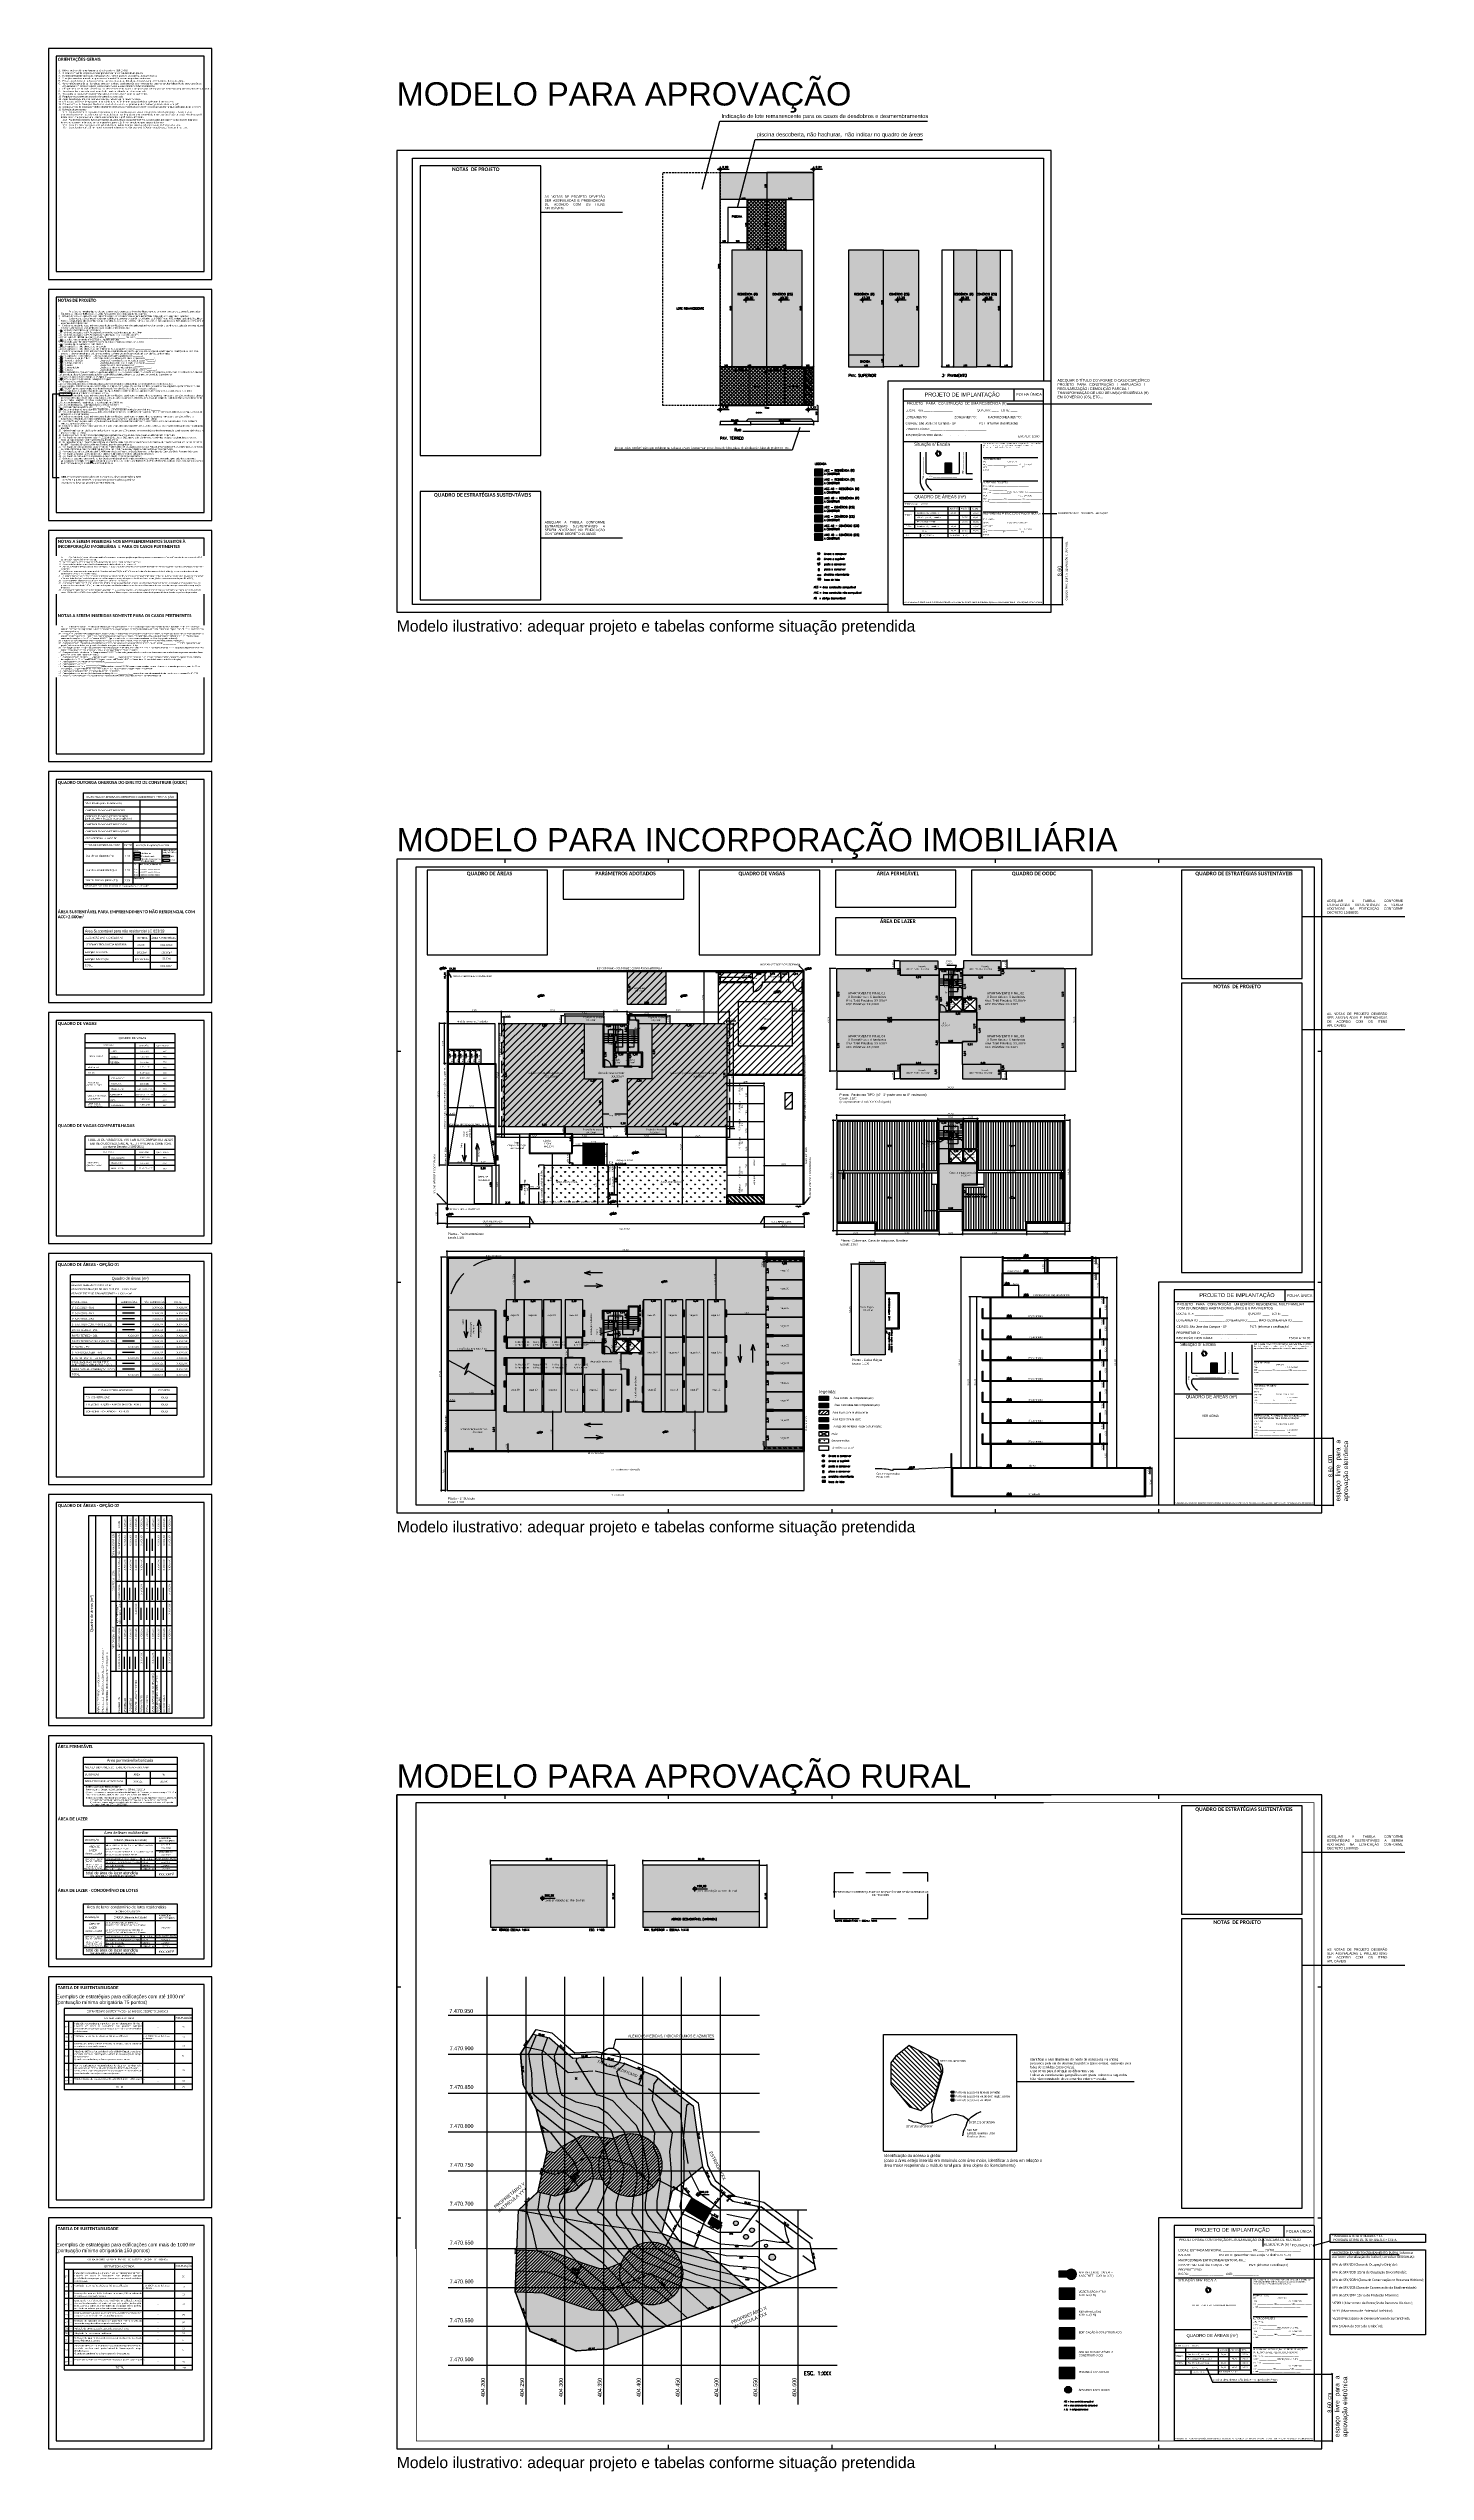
# Model space of a CAD drawing. Header units: millimetres. Extents: x -111 to 66, y -121 to 191.
import ezdxf
from ezdxf.enums import TextEntityAlignment as Align

# ---------------------------------------------------------------- set-up
doc = ezdxf.new("R2010")
doc.units = ezdxf.units.MM
doc.linetypes.add('DASHED2', pattern=[0.375, 0.25, -0.125])
doc.linetypes.add('HIDDEN2', pattern=[4.7625, 3.175, -1.5875])
for name, color, linetype in [('1', 1, 'Continuous'), ('2', 2, 'Continuous'), ('3', 3, 'Continuous'), ('_CONSTR_COMP', 253, 'Continuous'), ('_CONSTR_PRINC', 5, 'Continuous'), ('_COTAS_EXT', 1, 'Continuous'), ('_COTAS_INT', 2, 'Continuous'), ('_DET_CONSTR', 2, 'Continuous'), ('_TEXTO_PRINCIPAL', 3, 'Continuous'), ('_VAZIO', 1, 'Continuous'), ('AR-FLH', 2, 'Continuous'), ('AR-HTC', 10, 'Continuous'), ('AR-PILARES', 4, 'Continuous'), ('AR-POR', 1, 'Continuous'), ('AR-PRJ', 7, 'HIDDEN2'), ('Cotas', 1, 'Continuous'), ('Hachura', 151, 'Continuous'), ('HATCH', 2, 'Continuous'), ('Parede cortada', 5, 'Continuous'), ('SIMPLIFICADO', 7, 'Continuous'), ('Terreno', 6, 'Continuous'), ('Texto', 1, 'Continuous'), ('Vagas', 2, 'Continuous')]:
    doc.layers.add(name, color=color, linetype=linetype)
doc.styles.add('Arial', font='arial.ttf')
doc.styles.add('ROMANS', font='romans')
doc.styles.add('RUBENGIL', font='arial.ttf')
doc.styles.get("Standard").update_dxf_attribs({"font": 'txt.shx'})
doc.styles.add('STYLE1', font='arial.ttf')
doc.styles.add('Technic', font='techl___.ttf')
doc.styles.add('TECHNICBOLD', font='teb_____.pfb')
doc.dimstyles.new('_LINHA CHAMADA', dxfattribs={"dimtxt": 0.2, "dimasz": 0.06, "dimexe": 0.1, "dimexo": 0.1, "dimgap": 0.05, "dimtad": 1, "dimzin": 1, "dimtxsty": 'Arial', "dimblk": 'OBLIQUE', "dimcen": 2.5, "dimdle": 0.1, "dimclrd": 256, "dimclre": 256, "dimclrt": 2, "dimadec": 0, "dimazin": 0, "dimtfac": 1, "dimtmove": 0, "dimatfit": 3, "dimfxl": 1, "dimarcsym": 0})
doc.dimstyles.new('Copy of INTERNA', dxfattribs={"dimtxt": 0.5, "dimasz": 0.15, "dimexe": 0.1, "dimexo": 0.06, "dimgap": 0.09, "dimtad": 1, "dimzin": 0, "dimdsep": 46, "dimtxsty": 'ROMANS', "dimblk1": 'OBLIQUE', "dimblk2": 'OBLIQUE', "dimsah": 1, "dimcen": 0.09, "dimclrd": 256, "dimclre": 256, "dimadec": 0, "dimazin": 0, "dimtfac": 0.666667, "dimtofl": 0, "dimtmove": 2, "dimatfit": 3, "dimldrblk": 'OBLIQUE', "dimfxl": 1, "dimtolj": 1, "dimtzin": 0, "dimarcsym": 0})
doc.dimstyles.new('INTERNA', dxfattribs={"dimtxt": 0.15, "dimasz": 0.15, "dimexe": 0.1, "dimexo": 0.06, "dimgap": 0.09, "dimtad": 1, "dimzin": 0, "dimdsep": 46, "dimtxsty": 'ROMANS', "dimblk1": 'OBLIQUE', "dimblk2": 'OBLIQUE', "dimsah": 1, "dimcen": 0.09, "dimse1": 1, "dimsd1": 1, "dimclrd": 256, "dimclre": 256, "dimadec": 0, "dimazin": 0, "dimtfac": 0.666667, "dimtofl": 0, "dimtmove": 2, "dimatfit": 3, "dimldrblk": 'OBLIQUE', "dimfxl": 1, "dimtolj": 1, "dimtzin": 0, "dimarcsym": 0})
doc.dimstyles.new('LINHA CHAMADA', dxfattribs={"dimtxt": 0.21, "dimasz": 0.06, "dimexe": 0.05, "dimexo": 0.05, "dimgap": 0.01, "dimtad": 1, "dimzin": 1, "dimtxsty": 'Standard', "dimblk": 'OBLIQUE', "dimcen": 2.5, "dimdle": 0.05, "dimclrd": 256, "dimclre": 256, "dimclrt": 2, "dimadec": 0, "dimazin": 0, "dimtfac": 1, "dimtmove": 0, "dimatfit": 3, "dimfxl": 1, "dimarcsym": 0})
doc.dimstyles.new('SEM 0 LINHA CHAMADA', dxfattribs={"dimtxt": 0.21, "dimasz": 0.06, "dimexe": 0.05, "dimexo": 0.05, "dimgap": 0.01, "dimtad": 1, "dimzin": 4, "dimtxsty": 'Standard', "dimblk": 'OBLIQUE', "dimcen": 2.5, "dimdle": 0.05, "dimse1": 1, "dimse2": 1, "dimsd1": 1, "dimsd2": 1, "dimclrd": 256, "dimclre": 256, "dimclrt": 2, "dimadec": 0, "dimazin": 0, "dimtfac": 1, "dimtmove": 0, "dimatfit": 3, "dimfxl": 1, "dimarcsym": 0})
doc.dimstyles.new('SEM LINHA 3 CHAMADA', dxfattribs={"dimtxt": 0.21, "dimasz": 0.06, "dimexe": 0.05, "dimexo": 0.05, "dimgap": 0.01, "dimtad": 1, "dimdec": 3, "dimzin": 1, "dimtxsty": 'Standard', "dimblk": 'OBLIQUE', "dimcen": 2.5, "dimdle": 0.05, "dimse1": 1, "dimse2": 1, "dimsd1": 1, "dimsd2": 1, "dimclrd": 256, "dimclre": 256, "dimclrt": 2, "dimadec": 0, "dimazin": 0, "dimtfac": 1, "dimtdec": 3, "dimtmove": 0, "dimatfit": 3, "dimfxl": 1, "dimarcsym": 0})
doc.dimstyles.new('SEM LINHA CHAMADA', dxfattribs={"dimtxt": 0.21, "dimasz": 0.06, "dimexe": 0.05, "dimexo": 0.05, "dimgap": 0.01, "dimtad": 1, "dimzin": 1, "dimtxsty": 'Standard', "dimblk": 'OBLIQUE', "dimcen": 2.5, "dimdle": 0.05, "dimse1": 1, "dimse2": 1, "dimsd1": 1, "dimsd2": 1, "dimclrd": 256, "dimclre": 256, "dimclrt": 2, "dimadec": 0, "dimazin": 0, "dimtfac": 1, "dimtmove": 0, "dimatfit": 3, "dimfxl": 1, "dimarcsym": 0})
pattern_1 = [(45, (-211.66154, 38.91484), (-0.2245064, 0.2245064), []), (135, (-211.66154, 38.91484), (-0.2245064, -0.2245064), [])]
pattern_2 = [(45, (-212.61735, 16.4091), (-0.2245064, 0.2245064), []), (135, (-212.61735, 16.4091), (-0.2245064, -0.2245064), [])]
pattern_3 = [(45, (-658.7846, -471.87175), (-0.4490128, 0.4490128), [])]
pattern_4 = [(90, (-658.7846, -471.87175), (-0.53881537, 0.53881537), [0.142875, -0.9347557]), (45, (-658.7846, -471.87175), (-0.5388154, 0.5388154), [0.142875, -0.619125]), (135, (-658.7846, -471.87175), (-0.5388154, -0.5388154), [0.142875, -0.619125])]
pattern_5 = [(45, (-662.64174, -476.22175), (-0.2245064, 0.2245064), [])]
pattern_6 = [(45, (-337.0883, -630.34378), (-0.20205576, 0.20205576), [])]

# ---------------------------------------------------------------- blocks, each defined once
blk = doc.blocks.new('ELTARGET')
for p, q in [((-0.12, 0), (0.12, 0)), ((0, 0.12), (0, -0.12))]:
    blk.add_line(p, q)
at = {"const_width": 0.0198}
for points in [[(0, 0.05, 0.414214), (-0.05, 0, 0.414214)], [(0, -0.05, 0.414214), (0.05, 0, 0.414214)]]:
    blk.add_lwpolyline(points, format="xyb", dxfattribs=at)
blk.add_circle((0, 0), 0.0595)
for points in [[(-0.04, 0), (0, 0), (-0.04, 0.01), (0, 0.04)], [(-0.04, 0.01), (0, 0.04), (-0.04, 0.01), (-0.01, 0.04)], [(-0.04, 0.01), (-0.01, 0.04), (-0.04, 0.01), (-0.01, 0.04)], [(-0.04, 0.01), (-0.01, 0.04), (-0.03, 0.02), (-0.02, 0.04)], [(-0.03, 0.02), (-0.02, 0.04), (-0.03, 0.03), (-0.02, 0.03)], [(0.04, 0), (0, 0), (0.04, -0.01), (0, -0.04)], [(0.04, -0.01), (0, -0.04), (0.04, -0.01), (0.01, -0.04)], [(0.04, -0.01), (0.01, -0.04), (0.03, -0.02), (0.02, -0.04)], [(0.04, -0.01), (0.01, -0.04), (0.04, -0.01), (0.01, -0.04)], [(0.03, -0.02), (0.02, -0.04), (0.03, -0.03), (0.02, -0.03)]]:
    blk.add_solid(points)
blk = doc.blocks.new('*D47')
at = {"layer": 'Defpoints', "color": 0}
for p in [(-24.63, 145.03), (-12.63, 145.03), (-12.63, 144.63)]:
    blk.add_point(p, dxfattribs=at)
at = {"layer": 'Cotas', "color": 0, "insert": (-18.63, 144.8), "char_height": 0.15, "attachment_point": 5, "style": 'ROMANS'}
blk.add_mtext('\\A1;12.00', dxfattribs=at)
blk = doc.blocks.new('_OBLIQUE')
at = {"color": 0, "linetype": 'ByBlock'}
blk.add_line((-0.5, -0.5), (0.5, 0.5), dxfattribs=at)
blk = doc.blocks.new('*D48')
at = {"layer": 'Defpoints', "color": 0}
for p in [(-25.21, 175.5), (-24.82, 175.5), (-25.21, 145.5)]:
    blk.add_point(p, dxfattribs=at)
at = {"layer": 'Cotas', "color": 0, "insert": (-24.79, 163), "char_height": 0.15, "attachment_point": 5, "rotation": 90, "style": 'ROMANS'}
blk.add_mtext('\\A1;30.00', dxfattribs=at)
blk = doc.blocks.new('*D49')
at = {"layer": 'Cotas', "lineweight": -2}
for p, q in [((-24.63, 143.03), (-24.63, 142.56)), ((-24.63, 142.66), (-20.73, 142.66)), ((-20.73, 143.03), (-20.73, 142.56))]:
    blk.add_line(p, q, dxfattribs=at)
at = {"layer": 'Defpoints', "color": 0}
for p in [(-24.63, 143.09), (-20.73, 143.09), (-20.73, 142.66)]:
    blk.add_point(p, dxfattribs=at)
at = {"layer": 'Cotas', "lineweight": -2, "xscale": 0.15, "yscale": 0.15, "zscale": 0.15, "rotation": 180}
blk.add_blockref('_OBLIQUE', (-24.63, 142.66), dxfattribs=at)
at = {"layer": 'Cotas', "lineweight": -2, "xscale": 0.15, "yscale": 0.15, "zscale": 0.15}
blk.add_blockref('_OBLIQUE', (-20.73, 142.66), dxfattribs=at)
at = {"layer": 'Cotas', "color": 1, "insert": (-22.68, 142.83), "char_height": 0.15, "attachment_point": 5, "style": 'ROMANS'}
blk.add_mtext('\\A1;3.90', dxfattribs=at)
blk = doc.blocks.new('*D50')
at = {"layer": 'Cotas', "lineweight": -2}
for p, q in [((-12.15, 145.09), (-12.19, 145.09)), ((-12.09, 145.09), (-12.09, 143.09)), ((-12.57, 143.09), (-11.99, 143.09))]:
    blk.add_line(p, q, dxfattribs=at)
at = {"layer": 'Defpoints', "color": 0}
for p in [(-12.09, 145.09), (-12.63, 143.09), (-12.09, 143.09)]:
    blk.add_point(p, dxfattribs=at)
at = {"layer": 'Cotas', "lineweight": -2, "xscale": 0.15, "yscale": 0.15, "zscale": 0.15}
for p, rotation in [((-12.09, 145.09), 90), ((-12.09, 143.09), 270)]:
    blk.add_blockref('_OBLIQUE', p, dxfattribs=dict(at, rotation=rotation))
at = {"layer": 'Cotas', "color": 1, "insert": (-12.26, 144.09), "char_height": 0.15, "attachment_point": 5, "rotation": 90, "style": 'ROMANS'}
blk.add_mtext('\\A1;2.00', dxfattribs=at)
blk = doc.blocks.new('*D51')
at = {"layer": 'Cotas', "lineweight": -2}
for p, q in [((-20.73, 143.03), (-20.73, 142.56)), ((-12.63, 142.66), (-20.73, 142.66)), ((-12.63, 143.03), (-12.63, 142.56))]:
    blk.add_line(p, q, dxfattribs=at)
at = {"layer": 'Defpoints', "color": 0}
for p in [(-20.73, 143.09), (-20.73, 142.66), (-12.63, 143.09)]:
    blk.add_point(p, dxfattribs=at)
at = {"layer": 'Cotas', "lineweight": -2, "xscale": 0.15, "yscale": 0.15, "zscale": 0.15, "rotation": 180}
blk.add_blockref('_OBLIQUE', (-20.73, 142.66), dxfattribs=at)
at = {"layer": 'Cotas', "lineweight": -2, "xscale": 0.15, "yscale": 0.15, "zscale": 0.15}
blk.add_blockref('_OBLIQUE', (-12.63, 142.66), dxfattribs=at)
at = {"layer": 'Cotas', "color": 1, "insert": (-16.68, 142.83), "char_height": 0.15, "attachment_point": 5, "style": 'ROMANS'}
blk.add_mtext('\\A1;8.10', dxfattribs=at)
blk = doc.blocks.new('ZEBRADO')
at = {"layer": '1', "color": 253}
blk.add_lwpolyline([(662.4, -117), (663.6, -117), (663.6, -112.2), (662.4, -112.2)], close=True, dxfattribs=at)
for points in [[(662.76, -112.4), (662.6, -112.4), (662.6, -112.56)], [(662.6, -112.85), (662.6, -113.41)], [(662.6, -113.69), (662.6, -114.26)], [(662.6, -114.54), (662.6, -115.11)], [(663.4, -112.61), (663.4, -112.4), (663.04, -112.4)], [(663.4, -113.46), (663.4, -112.89)], [(663.4, -114.31), (663.4, -113.74)], [(663.4, -115.16), (663.4, -114.59)], [(662.6, -115.39), (662.6, -115.96)], [(662.6, -116.24), (662.6, -116.8)], [(662.88, -116.8), (663.4, -116.8), (663.4, -116.29)], [(663.4, -116.01), (663.4, -115.44)]]:
    blk.add_lwpolyline(points, dxfattribs=at)
at = {"layer": 'Cotas', "color": 253}
for p, q in [((662.6, -112.85), (663.04, -112.4)), ((662.6, -112.56), (662.76, -112.4)), ((662.6, -113.41), (663.4, -112.61)), ((662.6, -113.69), (663.4, -112.89)), ((662.6, -114.26), (663.4, -113.46)), ((662.6, -114.54), (663.4, -113.74)), ((662.6, -115.11), (663.4, -114.31)), ((662.6, -115.39), (663.4, -114.59)), ((662.6, -115.96), (663.4, -115.16)), ((662.6, -116.24), (663.4, -115.44)), ((662.6, -116.8), (663.4, -116.01)), ((662.88, -116.8), (663.4, -116.29))]:
    blk.add_line(p, q, dxfattribs=at)
blk = doc.blocks.new('*D52')
at = {"layer": 'Cotas', "lineweight": -2}
for p, q in [((-24.63, 150.15), (-24.63, 150.19)), ((-24.63, 150.09), (-23.13, 150.09)), ((-23.13, 150.15), (-23.13, 150.19))]:
    blk.add_line(p, q, dxfattribs=at)
at = {"layer": 'Defpoints', "color": 0}
for p in [(-24.63, 150.09), (-23.13, 150.09), (-23.13, 150.09)]:
    blk.add_point(p, dxfattribs=at)
at = {"layer": 'Cotas', "lineweight": -2, "xscale": 0.15, "yscale": 0.15, "zscale": 0.15, "rotation": 180}
blk.add_blockref('_OBLIQUE', (-24.63, 150.09), dxfattribs=at)
at = {"layer": 'Cotas', "lineweight": -2, "xscale": 0.15, "yscale": 0.15, "zscale": 0.15}
blk.add_blockref('_OBLIQUE', (-23.13, 150.09), dxfattribs=at)
at = {"layer": 'Cotas', "color": 0, "insert": (-23.88, 150.25), "char_height": 0.15, "attachment_point": 5, "style": 'ROMANS'}
blk.add_mtext('\\A1;1.50', dxfattribs=at)
blk = doc.blocks.new('*D53')
at = {"layer": 'Cotas', "lineweight": -2}
for p, q in [((-14.13, 150.15), (-14.13, 150.19)), ((-14.13, 150.09), (-12.63, 150.09)), ((-12.63, 150.15), (-12.63, 150.19))]:
    blk.add_line(p, q, dxfattribs=at)
at = {"layer": 'Defpoints', "color": 0}
for p in [(-14.13, 150.09), (-12.63, 150.09), (-12.63, 150.09)]:
    blk.add_point(p, dxfattribs=at)
at = {"layer": 'Cotas', "lineweight": -2, "xscale": 0.15, "yscale": 0.15, "zscale": 0.15, "rotation": 180}
blk.add_blockref('_OBLIQUE', (-14.13, 150.09), dxfattribs=at)
at = {"layer": 'Cotas', "lineweight": -2, "xscale": 0.15, "yscale": 0.15, "zscale": 0.15}
blk.add_blockref('_OBLIQUE', (-12.63, 150.09), dxfattribs=at)
at = {"layer": 'Cotas', "color": 0, "insert": (-13.38, 150.25), "char_height": 0.15, "attachment_point": 5, "style": 'ROMANS'}
blk.add_mtext('\\A1;1.50', dxfattribs=at)
blk = doc.blocks.new('*D54')
at = {"layer": 'Cotas', "lineweight": -2}
for p, q in [((-18.69, 171.59), (-18.73, 171.59)), ((-18.63, 165.09), (-18.63, 171.59)), ((-18.69, 165.09), (-18.73, 165.09))]:
    blk.add_line(p, q, dxfattribs=at)
at = {"layer": 'Defpoints', "color": 0}
for p in [(-18.63, 171.59), (-18.63, 171.59), (-18.63, 165.09)]:
    blk.add_point(p, dxfattribs=at)
at = {"layer": 'Cotas', "lineweight": -2, "xscale": 0.15, "yscale": 0.15, "zscale": 0.15}
for p, rotation in [((-18.63, 171.59), 90), ((-18.63, 165.09), 270)]:
    blk.add_blockref('_OBLIQUE', p, dxfattribs=dict(at, rotation=rotation))
at = {"layer": 'Cotas', "color": 1, "insert": (-18.8, 168.34), "char_height": 0.15, "attachment_point": 5, "rotation": 90, "style": 'ROMANS'}
blk.add_mtext('\\A1;6.50', dxfattribs=at)
blk = doc.blocks.new('*X43')
at = {"color": 0}
for p, q in [((-24, 4), (-17, 4)), ((-24, 3), (-19, 3)), ((-24, 2), (-20, 2)), ((-24, 0), (-22, 0)), ((-23, 8), (-15, 8)), ((-23, 6), (-16, 6)), ((-22, 10), (-12, 10)), ((-22, 9), (-13, 9)), ((-21, 12), (-10, 12)), ((-20, 14), (-9, 14)), ((-19, 15), (-7, 15)), ((-17, 16), (-6, 16)), ((-16, 18), (-5, 18)), ((-14, 20), (-3, 20)), ((-12, 21), (-2, 21)), ((-8, 22), (0, 22)), ((0, 22), (8, 22)), ((2, 21), (12, 21)), ((3, 20), (14, 20)), ((5, 18), (16, 18)), ((6, 16), (17, 16)), ((7, 15), (19, 15)), ((9, 14), (20, 14)), ((10, 12), (21, 12)), ((12, 10), (22, 10)), ((13, 9), (22, 9)), ((15, 8), (23, 8)), ((16, 6), (23, 6)), ((17, 4), (24, 4)), ((19, 3), (24, 3)), ((20, 2), (24, 2)), ((22, 0), (24, 0)), ((-24, -2), (-10, -2)), ((-24, -3), (-10, -3)), ((-24, -4), (-10, -4)), ((-23, -6), (-10, -6)), ((-23, -8), (-10, -8)), ((-22, -9), (-10, -9)), ((-22, -10), (-10, -10)), ((-21, -12), (-10, -12)), ((-20, -14), (-10, -14)), ((-19, -15), (-10, -15)), ((-17, -16), (-10, -16)), ((-16, -18), (-10, -18)), ((-14, -20), (14, -20)), ((-12, -21), (12, -21)), ((-8, -22), (8, -22)), ((10, -2), (24, -2)), ((10, -3), (24, -3)), ((10, -4), (24, -4)), ((10, -6), (23, -6)), ((10, -8), (23, -8)), ((10, -9), (22, -9)), ((10, -10), (22, -10)), ((10, -12), (21, -12)), ((10, -14), (20, -14)), ((10, -15), (19, -15)), ((10, -16), (17, -16)), ((10, -18), (16, -18))]:
    blk.add_line(p, q, dxfattribs=at)
blk = doc.blocks.new('NORT')
for p, q in [((-0.3, -0.02), (0, 0.3)), ((0, 0.3), (0.3, -0.02)), ((-0.14, -0.02), (-0.3, -0.02)), ((-0.14, -0.26), (-0.14, -0.02)), ((0.14, -0.26), (-0.14, -0.26)), ((0.3, -0.02), (0.14, -0.02)), ((0.14, -0.02), (0.14, -0.26))]:
    blk.add_line(p, q)
blk.add_circle((0, 0), 0.317)
at = {"xscale": 0.013225, "yscale": 0.013225, "zscale": 0.013225}
blk.add_blockref('*X43', (0, 0), dxfattribs=at)
at = {"style": 'TECHNICBOLD'}
blk.add_text('N', height=0.2, dxfattribs=at).set_placement((-0.02, 0.43), align=Align.MIDDLE_CENTER)
blk = doc.blocks.new('*D56')
at = {"layer": 'Cotas', "lineweight": -2}
for p, q in [((16.97, 128.12), (19.45, 128.12)), ((19.35, 128.12), (19.35, 119.52)), ((16.97, 119.52), (19.45, 119.52))]:
    blk.add_line(p, q, dxfattribs=at)
at = {"layer": 'Defpoints', "color": 0}
for p in [(16.91, 128.12), (16.91, 119.52), (19.35, 119.52)]:
    blk.add_point(p, dxfattribs=at)
at = {"layer": 'Cotas', "lineweight": -2, "xscale": 0.15, "yscale": 0.15, "zscale": 0.15}
for p, rotation in [((19.35, 128.12), 90), ((19.35, 119.52), 270)]:
    blk.add_blockref('_OBLIQUE', p, dxfattribs=dict(at, rotation=rotation))
at = {"layer": 'Cotas', "color": 0, "insert": (19.01, 123.82), "char_height": 0.5, "attachment_point": 5, "rotation": 90, "style": 'Arial'}
blk.add_mtext('\\A1;8.60', dxfattribs=at)
blk = doc.blocks.new('*D57')
at = {"layer": 'Defpoints', "color": 0}
for p in [(-3.63, 165.09), (-3.63, 165.09), (-3.63, 151.59)]:
    blk.add_point(p, dxfattribs=at)
at = {"layer": 'Cotas', "color": 0, "insert": (-3.8, 158.34), "char_height": 0.15, "attachment_point": 5, "rotation": 90, "style": 'ROMANS'}
blk.add_mtext('\\A1;13.50', dxfattribs=at)
blk = doc.blocks.new('*D58')
at = {"layer": 'Defpoints', "color": 0}
for p in [(-23.13, 150.09), (-18.63, 150.09), (-18.63, 150.09)]:
    blk.add_point(p, dxfattribs=at)
at = {"layer": 'Cotas', "color": 0, "insert": (-20.88, 150.25), "char_height": 0.15, "attachment_point": 5, "style": 'ROMANS'}
blk.add_mtext('\\A1;4.50', dxfattribs=at)
blk = doc.blocks.new('*D59')
at = {"layer": 'Defpoints', "color": 0}
for p in [(-18.63, 150.09), (-14.13, 150.09), (-14.13, 150.09)]:
    blk.add_point(p, dxfattribs=at)
at = {"layer": 'Cotas', "color": 0, "insert": (-16.38, 150.25), "char_height": 0.15, "attachment_point": 5, "style": 'ROMANS'}
blk.add_mtext('\\A1;4.50', dxfattribs=at)
blk = doc.blocks.new('*D60')
at = {"layer": 'Defpoints', "color": 0}
for p in [(-21.13, 165.09), (-18.63, 165.09), (-18.63, 165.09)]:
    blk.add_point(p, dxfattribs=at)
at = {"layer": 'Cotas', "color": 0, "insert": (-19.88, 165.25), "char_height": 0.15, "attachment_point": 5, "style": 'ROMANS'}
blk.add_mtext('\\A1;2.50', dxfattribs=at)
blk = doc.blocks.new('*D61')
at = {"layer": 'Defpoints', "color": 0}
for p in [(-24.63, 171.59), (-18.63, 171.59), (-18.63, 171.59)]:
    blk.add_point(p, dxfattribs=at)
at = {"layer": 'Cotas', "color": 0, "insert": (-21.63, 171.75), "char_height": 0.15, "attachment_point": 5, "style": 'ROMANS'}
blk.add_mtext('\\A1;6.00', dxfattribs=at)
blk = doc.blocks.new('*D62')
at = {"layer": 'Defpoints', "color": 0}
for p in [(-18.63, 175.09), (-18.63, 175.09), (-18.63, 171.59)]:
    blk.add_point(p, dxfattribs=at)
at = {"layer": 'Cotas', "color": 0, "insert": (-18.8, 173.34), "char_height": 0.15, "attachment_point": 5, "rotation": 90, "style": 'ROMANS'}
blk.add_mtext('\\A1;3.50', dxfattribs=at)
blk = doc.blocks.new('*D63')
at = {"layer": 'Defpoints', "color": 0}
for p in [(-14.13, 165.09), (-14.13, 165.09), (-14.13, 150.09)]:
    blk.add_point(p, dxfattribs=at)
at = {"layer": 'Cotas', "color": 0, "insert": (-14.3, 157.59), "char_height": 0.15, "attachment_point": 5, "rotation": 90, "style": 'ROMANS'}
blk.add_mtext('\\A1;15.00', dxfattribs=at)
blk = doc.blocks.new('*D64')
at = {"layer": 'Cotas', "lineweight": -2}
for p, q in [((-16.13, 165.09), (-16.13, 171.59)), ((-16.07, 171.59), (-16.03, 171.59)), ((-16.07, 165.09), (-16.03, 165.09))]:
    blk.add_line(p, q, dxfattribs=at)
at = {"layer": 'Defpoints', "color": 0}
for p in [(-16.13, 171.59), (-16.13, 171.59), (-16.13, 165.09)]:
    blk.add_point(p, dxfattribs=at)
at = {"layer": 'Cotas', "lineweight": -2, "xscale": 0.15, "yscale": 0.15, "zscale": 0.15}
for p, rotation in [((-16.13, 171.59), 90), ((-16.13, 165.09), 270)]:
    blk.add_blockref('_OBLIQUE', p, dxfattribs=dict(at, rotation=rotation))
at = {"layer": 'Cotas', "color": 1, "insert": (-16.3, 168.34), "char_height": 0.15, "attachment_point": 5, "rotation": 90, "style": 'ROMANS'}
blk.add_mtext('\\A1;6.50', dxfattribs=at)
blk = doc.blocks.new('*D65')
at = {"layer": 'Defpoints', "color": 0}
for p in [(-18.63, 150.09), (-18.63, 150.09), (-14.13, 150.09)]:
    blk.add_point(p, dxfattribs=at)
at = {"layer": 'Cotas', "color": 0, "insert": (-16.38, 150.25), "char_height": 0.15, "attachment_point": 5, "style": 'ROMANS'}
blk.add_mtext('\\A1;4.50', dxfattribs=at)
blk = doc.blocks.new('*D66')
at = {"layer": 'Defpoints', "color": 0}
for p in [(-18.63, 165.09), (-18.63, 165.09), (-16.13, 165.09)]:
    blk.add_point(p, dxfattribs=at)
at = {"layer": 'Cotas', "color": 0, "insert": (-17.38, 165.25), "char_height": 0.15, "attachment_point": 5, "style": 'ROMANS'}
blk.add_mtext('\\A1;2.50', dxfattribs=at)
blk = doc.blocks.new('*D67')
at = {"layer": 'Defpoints', "color": 0}
for p in [(-18.63, 171.59), (-18.63, 171.59), (-12.63, 171.59)]:
    blk.add_point(p, dxfattribs=at)
at = {"layer": 'Cotas', "color": 0, "insert": (-15.63, 171.75), "char_height": 0.15, "attachment_point": 5, "style": 'ROMANS'}
blk.add_mtext('\\A1;6.00', dxfattribs=at)
blk = doc.blocks.new('*D68')
at = {"layer": 'Cotas', "lineweight": -2}
for p, q in [((-18.69, 150.09), (-18.73, 150.09)), ((-18.63, 148.59), (-18.63, 150.09)), ((-18.69, 148.59), (-18.73, 148.59))]:
    blk.add_line(p, q, dxfattribs=at)
at = {"layer": 'Defpoints', "color": 0}
for p in [(-18.63, 150.09), (-18.63, 150.09), (-18.63, 148.59)]:
    blk.add_point(p, dxfattribs=at)
at = {"layer": 'Cotas', "lineweight": -2, "xscale": 0.15, "yscale": 0.15, "zscale": 0.15}
for p, rotation in [((-18.63, 150.09), 90), ((-18.63, 148.59), 270)]:
    blk.add_blockref('_OBLIQUE', p, dxfattribs=dict(at, rotation=rotation))
at = {"layer": 'Cotas', "color": 1, "insert": (-18.8, 149.34), "char_height": 0.15, "attachment_point": 5, "rotation": 90, "style": 'ROMANS'}
blk.add_mtext('\\A1;1.50', dxfattribs=at)
blk = doc.blocks.new('*D69')
at = {"layer": 'Defpoints', "color": 0}
for p in [(-8.13, 150.09), (-3.63, 150.09), (-3.63, 150.09)]:
    blk.add_point(p, dxfattribs=at)
at = {"layer": 'Cotas', "color": 0, "insert": (-5.88, 150.25), "char_height": 0.15, "attachment_point": 5, "style": 'ROMANS'}
blk.add_mtext('\\A1;4.50', dxfattribs=at)
blk = doc.blocks.new('*D70')
at = {"layer": 'Defpoints', "color": 0}
for p in [(-3.63, 150.09), (0.87, 150.09), (0.87, 150.09)]:
    blk.add_point(p, dxfattribs=at)
at = {"layer": 'Cotas', "color": 0, "insert": (-1.38, 150.25), "char_height": 0.15, "attachment_point": 5, "style": 'ROMANS'}
blk.add_mtext('\\A1;4.50', dxfattribs=at)
blk = doc.blocks.new('*D71')
at = {"layer": 'Defpoints', "color": 0}
for p in [(0.87, 165.09), (0.87, 165.09), (0.87, 150.09)]:
    blk.add_point(p, dxfattribs=at)
at = {"layer": 'Cotas', "color": 0, "insert": (0.7, 157.59), "char_height": 0.15, "attachment_point": 5, "rotation": 90, "style": 'ROMANS'}
blk.add_mtext('\\A1;15.00', dxfattribs=at)
blk = doc.blocks.new('*D72')
at = {"layer": 'Defpoints', "color": 0}
for p in [(-23.13, 165.09), (-23.13, 165.09), (-23.13, 150.09)]:
    blk.add_point(p, dxfattribs=at)
at = {"layer": 'Cotas', "color": 0, "insert": (-23.3, 157.59), "char_height": 0.15, "attachment_point": 5, "rotation": 90, "style": 'ROMANS'}
blk.add_mtext('\\A1;15.00', dxfattribs=at)
blk = doc.blocks.new('*D73')
at = {"layer": 'Cotas', "lineweight": -2}
for p, q in [((-24.63, 166.15), (-24.63, 166.19)), ((-24.63, 166.09), (-23.63, 166.09)), ((-23.63, 166.15), (-23.63, 166.19))]:
    blk.add_line(p, q, dxfattribs=at)
at = {"layer": 'Defpoints', "color": 0}
for p in [(-24.63, 166.09), (-23.63, 166.09), (-23.63, 166.09)]:
    blk.add_point(p, dxfattribs=at)
at = {"layer": 'Cotas', "lineweight": -2, "xscale": 0.15, "yscale": 0.15, "zscale": 0.15, "rotation": 180}
blk.add_blockref('_OBLIQUE', (-24.63, 166.09), dxfattribs=at)
at = {"layer": 'Cotas', "lineweight": -2, "xscale": 0.15, "yscale": 0.15, "zscale": 0.15}
blk.add_blockref('_OBLIQUE', (-23.63, 166.09), dxfattribs=at)
at = {"layer": 'Cotas', "color": 0, "insert": (-24.13, 166.25), "char_height": 0.15, "attachment_point": 5, "style": 'ROMANS'}
blk.add_mtext('\\A1;1.00', dxfattribs=at)
blk = doc.blocks.new('*D74')
at = {"layer": 'Cotas', "lineweight": -2}
for p, q in [((-21.19, 170.59), (-21.23, 170.59)), ((-21.13, 166.09), (-21.13, 170.59)), ((-21.19, 166.09), (-21.23, 166.09))]:
    blk.add_line(p, q, dxfattribs=at)
at = {"layer": 'Defpoints', "color": 0}
for p in [(-21.13, 170.59), (-21.13, 170.59), (-21.13, 166.09)]:
    blk.add_point(p, dxfattribs=at)
at = {"layer": 'Cotas', "lineweight": -2, "xscale": 0.15, "yscale": 0.15, "zscale": 0.15}
for p, rotation in [((-21.13, 170.59), 90), ((-21.13, 166.09), 270)]:
    blk.add_blockref('_OBLIQUE', p, dxfattribs=dict(at, rotation=rotation))
at = {"layer": 'Cotas', "color": 1, "insert": (-21.3, 168.34), "char_height": 0.15, "attachment_point": 5, "rotation": 90, "style": 'ROMANS'}
blk.add_mtext('\\A1;4.50', dxfattribs=at)
blk = doc.blocks.new('*D75')
at = {"layer": 'Cotas', "lineweight": -2}
for p, q in [((-23.63, 166.15), (-23.63, 166.19)), ((-23.63, 166.09), (-21.13, 166.09)), ((-21.13, 166.15), (-21.13, 166.19))]:
    blk.add_line(p, q, dxfattribs=at)
at = {"layer": 'Defpoints', "color": 0}
for p in [(-23.63, 166.09), (-21.13, 166.09), (-21.13, 166.09)]:
    blk.add_point(p, dxfattribs=at)
at = {"layer": 'Cotas', "lineweight": -2, "xscale": 0.15, "yscale": 0.15, "zscale": 0.15, "rotation": 180}
blk.add_blockref('_OBLIQUE', (-23.63, 166.09), dxfattribs=at)
at = {"layer": 'Cotas', "lineweight": -2, "xscale": 0.15, "yscale": 0.15, "zscale": 0.15}
blk.add_blockref('_OBLIQUE', (-21.13, 166.09), dxfattribs=at)
at = {"layer": 'Cotas', "color": 0, "insert": (-22.38, 166.25), "char_height": 0.15, "attachment_point": 5, "style": 'ROMANS'}
blk.add_mtext('\\A1;2.50', dxfattribs=at)
blk = doc.blocks.new('*D76')
at = {"layer": 'Cotas', "lineweight": -2}
for p, q in [((-3.69, 151.59), (-3.73, 151.59)), ((-3.69, 150.09), (-3.73, 150.09)), ((-3.63, 150.09), (-3.63, 151.59))]:
    blk.add_line(p, q, dxfattribs=at)
at = {"layer": 'Defpoints', "color": 0}
for p in [(-3.63, 151.59), (-3.63, 151.59), (-3.63, 150.09)]:
    blk.add_point(p, dxfattribs=at)
at = {"layer": 'Cotas', "lineweight": -2, "xscale": 0.15, "yscale": 0.15, "zscale": 0.15}
for p, rotation in [((-3.63, 151.59), 90), ((-3.63, 150.09), 270)]:
    blk.add_blockref('_OBLIQUE', p, dxfattribs=dict(at, rotation=rotation))
at = {"layer": 'Cotas', "color": 1, "insert": (-3.8, 150.84), "char_height": 0.15, "attachment_point": 5, "rotation": 90, "style": 'ROMANS'}
blk.add_mtext('\\A1;1.50', dxfattribs=at)
blk = doc.blocks.new('*D77')
at = {"layer": 'Defpoints', "color": 0}
for p in [(5.37, 150.09), (8.37, 150.09), (8.37, 150.09)]:
    blk.add_point(p, dxfattribs=at)
at = {"layer": 'Cotas', "color": 0, "insert": (6.87, 150.25), "char_height": 0.15, "attachment_point": 5, "style": 'ROMANS'}
blk.add_mtext('\\A1;3.00', dxfattribs=at)
blk = doc.blocks.new('*D78')
at = {"layer": 'Defpoints', "color": 0}
for p in [(8.37, 150.09), (11.37, 150.09), (11.37, 150.09)]:
    blk.add_point(p, dxfattribs=at)
at = {"layer": 'Cotas', "color": 0, "insert": (9.87, 150.25), "char_height": 0.15, "attachment_point": 5, "style": 'ROMANS'}
blk.add_mtext('\\A1;3.00', dxfattribs=at)
blk = doc.blocks.new('*D79')
at = {"layer": 'Defpoints', "color": 0}
for p in [(11.37, 165.09), (11.37, 165.09), (11.37, 150.09)]:
    blk.add_point(p, dxfattribs=at)
at = {"layer": 'Cotas', "color": 0, "insert": (11.2, 157.59), "char_height": 0.15, "attachment_point": 5, "rotation": 90, "style": 'ROMANS'}
blk.add_mtext('\\A1;15.00', dxfattribs=at)
blk = doc.blocks.new('*D80')
at = {"layer": 'Cotas', "lineweight": -2}
for p, q in [((3.87, 150.15), (3.87, 150.19)), ((3.87, 150.09), (5.37, 150.09)), ((5.37, 150.15), (5.37, 150.19))]:
    blk.add_line(p, q, dxfattribs=at)
at = {"layer": 'Defpoints', "color": 0}
for p in [(3.87, 150.09), (5.37, 150.09), (5.37, 150.09)]:
    blk.add_point(p, dxfattribs=at)
at = {"layer": 'Cotas', "lineweight": -2, "xscale": 0.15, "yscale": 0.15, "zscale": 0.15, "rotation": 180}
blk.add_blockref('_OBLIQUE', (3.87, 150.09), dxfattribs=at)
at = {"layer": 'Cotas', "lineweight": -2, "xscale": 0.15, "yscale": 0.15, "zscale": 0.15}
blk.add_blockref('_OBLIQUE', (5.37, 150.09), dxfattribs=at)
at = {"layer": 'Cotas', "color": 0, "insert": (4.62, 150.25), "char_height": 0.15, "attachment_point": 5, "style": 'ROMANS'}
blk.add_mtext('\\A1;1.50', dxfattribs=at)
blk = doc.blocks.new('*D81')
at = {"layer": 'Cotas', "lineweight": -2}
for p, q in [((11.37, 150.15), (11.37, 150.19)), ((11.37, 150.09), (12.87, 150.09)), ((12.87, 150.15), (12.87, 150.19))]:
    blk.add_line(p, q, dxfattribs=at)
at = {"layer": 'Defpoints', "color": 0}
for p in [(11.37, 150.09), (12.87, 150.09), (12.87, 150.09)]:
    blk.add_point(p, dxfattribs=at)
at = {"layer": 'Cotas', "lineweight": -2, "xscale": 0.15, "yscale": 0.15, "zscale": 0.15, "rotation": 180}
blk.add_blockref('_OBLIQUE', (11.37, 150.09), dxfattribs=at)
at = {"layer": 'Cotas', "lineweight": -2, "xscale": 0.15, "yscale": 0.15, "zscale": 0.15}
blk.add_blockref('_OBLIQUE', (12.87, 150.09), dxfattribs=at)
at = {"layer": 'Cotas', "color": 0, "insert": (12.12, 150.25), "char_height": 0.15, "attachment_point": 5, "style": 'ROMANS'}
blk.add_mtext('\\A1;1.50', dxfattribs=at)
blk = doc.blocks.new('*D84')
at = {"layer": '_COTAS_EXT', "lineweight": -2}
for p, q in [((-59.48, 53.89), (-59.82, 53.89)), ((-59.72, 53.97), (-59.72, 53.99)), ((-59.58, 53.89), (-58.67, 53.89)), ((-59.58, 53.79), (-59.58, 53.79))]:
    blk.add_line(p, q, dxfattribs=at)
at = {"layer": 'Defpoints', "color": 0}
for p in [(-59.72, 53.89), (-59.72, 53.87), (-59.58, 53.89)]:
    blk.add_point(p, dxfattribs=at)
at = {"layer": '_COTAS_EXT', "lineweight": -2, "xscale": 0.06, "yscale": 0.06, "zscale": 0.06, "rotation": 180}
blk.add_blockref('_OBLIQUE', (-59.72, 53.89), dxfattribs=at)
at = {"layer": '_COTAS_EXT', "lineweight": -2, "xscale": 0.06, "yscale": 0.06, "zscale": 0.06}
blk.add_blockref('_OBLIQUE', (-59.58, 53.89), dxfattribs=at)
at = {"layer": '_COTAS_EXT', "color": 2, "insert": (-59.04, 54.05), "char_height": 0.2, "attachment_point": 5, "style": 'Arial'}
blk.add_mtext('X,XX', dxfattribs=at)
blk = doc.blocks.new('*D85')
at = {"layer": '_COTAS_EXT', "lineweight": -2}
for p, q in [((-59.68, 54.83), (-53.48, 54.83)), ((-59.58, 54.93), (-59.58, 54.93)), ((-53.58, 54.93), (-53.58, 54.93))]:
    blk.add_line(p, q, dxfattribs=at)
at = {"layer": 'Defpoints', "color": 0}
for p in [(-59.58, 54.83), (-53.58, 54.83), (-53.58, 54.83)]:
    blk.add_point(p, dxfattribs=at)
at = {"layer": '_COTAS_EXT', "lineweight": -2, "xscale": 0.06, "yscale": 0.06, "zscale": 0.06, "rotation": 180}
blk.add_blockref('_OBLIQUE', (-59.58, 54.83), dxfattribs=at)
at = {"layer": '_COTAS_EXT', "lineweight": -2, "xscale": 0.06, "yscale": 0.06, "zscale": 0.06}
blk.add_blockref('_OBLIQUE', (-53.58, 54.83), dxfattribs=at)
at = {"layer": '_COTAS_EXT', "color": 2, "insert": (-56.58, 55), "char_height": 0.2, "attachment_point": 5, "style": 'Arial'}
blk.add_mtext('X,XX', dxfattribs=at)
blk = doc.blocks.new('*D86')
at = {"layer": '_COTAS_EXT', "lineweight": -2}
for p, q in [((-59.82, 65.64), (-60.2, 65.64)), ((-60.1, 65.74), (-60.1, 60.39)), ((-59.82, 60.49), (-60.2, 60.49))]:
    blk.add_line(p, q, dxfattribs=at)
at = {"layer": 'Defpoints', "color": 0}
for p in [(-59.72, 65.64), (-60.1, 60.49), (-59.72, 60.49)]:
    blk.add_point(p, dxfattribs=at)
at = {"layer": '_COTAS_EXT', "lineweight": -2, "xscale": 0.06, "yscale": 0.06, "zscale": 0.06}
for p, rotation in [((-60.1, 65.64), 89.99999999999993), ((-60.1, 60.49), 269.9999999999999)]:
    blk.add_blockref('_OBLIQUE', p, dxfattribs=dict(at, rotation=rotation))
at = {"layer": '_COTAS_EXT', "color": 2, "insert": (-60.27, 63.07), "char_height": 0.2, "attachment_point": 5, "rotation": 90, "style": 'Arial'}
blk.add_mtext('X,XX', dxfattribs=at)
blk = doc.blocks.new('*D87')
at = {"layer": '_COTAS_EXT', "lineweight": -2}
for p, q in [((-59.82, 65.64), (-60.78, 65.64)), ((-60.68, 47.29), (-60.68, 65.74)), ((-59.82, 47.39), (-60.78, 47.39))]:
    blk.add_line(p, q, dxfattribs=at)
at = {"layer": 'Defpoints', "color": 0}
for p in [(-60.68, 65.64), (-59.72, 65.64), (-59.72, 47.39)]:
    blk.add_point(p, dxfattribs=at)
at = {"layer": '_COTAS_EXT', "lineweight": -2, "xscale": 0.06, "yscale": 0.06, "zscale": 0.06}
for p, rotation in [((-60.68, 65.64), 90), ((-60.68, 47.39), 270)]:
    blk.add_blockref('_OBLIQUE', p, dxfattribs=dict(at, rotation=rotation))
at = {"layer": '_COTAS_EXT', "color": 2, "insert": (-60.85, 56.52), "char_height": 0.2, "attachment_point": 5, "rotation": 90, "style": 'Arial'}
blk.add_mtext('XX,XX', dxfattribs=at)
blk = doc.blocks.new('*D88')
at = {"layer": 'Defpoints', "color": 0}
for p in [(-59.57, 72.4), (-13.68, 72.5), (-13.68, 72.4)]:
    blk.add_point(p, dxfattribs=at)
at = {"layer": '_COTAS_EXT', "color": 2, "insert": (-59.02, 72.63), "char_height": 0.21, "attachment_point": 5}
blk.add_mtext('XX,XX', dxfattribs=at)
blk = doc.blocks.new('*D89')
at = {"layer": 'Defpoints', "color": 0}
for p in [(-59.72, 72.39), (-59.85, 42.39), (-59.72, 42.39)]:
    blk.add_point(p, dxfattribs=at)
at = {"layer": '_COTAS_EXT', "color": 2, "insert": (-59.98, 71.8), "char_height": 0.21, "attachment_point": 5, "rotation": 90}
blk.add_mtext('XX,XX', dxfattribs=at)
blk = doc.blocks.new('*D90')
at = {"layer": 'Defpoints', "color": 0}
for p in [(-59.72, 42.39), (-59.72, 41.96), (-13.83, 42.39)]:
    blk.add_point(p, dxfattribs=at)
at = {"layer": '_COTAS_EXT', "color": 2, "insert": (-14.57, 42.1), "char_height": 0.21, "attachment_point": 5}
blk.add_mtext('xx,xx', dxfattribs=at)
blk = doc.blocks.new('*D91')
at = {"layer": '_COTAS_EXT', "lineweight": -2}
for p, q in [((-40.51, 47.39), (-40.51, 47.39)), ((-40.41, 47.49), (-40.41, 42.29)), ((-40.51, 42.39), (-40.51, 42.39))]:
    blk.add_line(p, q, dxfattribs=at)
at = {"layer": 'Defpoints', "color": 0}
for p in [(-40.41, 47.39), (-40.41, 42.39), (-40.41, 42.39)]:
    blk.add_point(p, dxfattribs=at)
at = {"layer": '_COTAS_EXT', "lineweight": -2, "xscale": 0.06, "yscale": 0.06, "zscale": 0.06}
for p, rotation in [((-40.41, 47.39), 89.99999999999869), ((-40.41, 42.39), 269.9999999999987)]:
    blk.add_blockref('_OBLIQUE', p, dxfattribs=dict(at, rotation=rotation))
at = {"layer": '_COTAS_EXT', "color": 2, "insert": (-40.58, 44.89), "char_height": 0.2, "attachment_point": 5, "rotation": 90, "style": 'Arial'}
blk.add_mtext('x,xx', dxfattribs=at)
blk = doc.blocks.new('*D92')
at = {"layer": 'Defpoints', "color": 0}
for p in [(-53.48, 42.8), (-53.48, 42.42), (-50.38, 42.8)]:
    blk.add_point(p, dxfattribs=at)
at = {"layer": '_COTAS_EXT', "color": 2, "insert": (-51.93, 42.55), "char_height": 0.21, "attachment_point": 5}
blk.add_mtext('3,10', dxfattribs=at)
blk = doc.blocks.new('*D93')
at = {"layer": 'Defpoints', "color": 0}
for p in [(-53.48, 51.39), (-53.44, 42.39), (-53.1, 42.39)]:
    blk.add_point(p, dxfattribs=at)
at = {"layer": '_COTAS_EXT', "color": 2, "insert": (-53.24, 48.34), "char_height": 0.21, "attachment_point": 5, "rotation": 90}
blk.add_mtext('9,00', dxfattribs=at)
blk = doc.blocks.new('*D94')
at = {"layer": '_COTAS_EXT', "lineweight": -2}
for p, q in [((-39.43, 50.09), (-39.06, 50.09)), ((-39.16, 47.29), (-39.16, 50.19)), ((-39.26, 47.39), (-39.26, 47.39))]:
    blk.add_line(p, q, dxfattribs=at)
at = {"layer": 'Defpoints', "color": 0}
for p in [(-39.53, 50.09), (-39.16, 50.09), (-39.16, 47.39)]:
    blk.add_point(p, dxfattribs=at)
at = {"layer": '_COTAS_EXT', "lineweight": -2, "xscale": 0.06, "yscale": 0.06, "zscale": 0.06}
for p, rotation in [((-39.16, 50.09), 90), ((-39.16, 47.39), 270)]:
    blk.add_blockref('_OBLIQUE', p, dxfattribs=dict(at, rotation=rotation))
at = {"layer": '_COTAS_EXT', "color": 2, "insert": (-39.33, 48.74), "char_height": 0.2, "attachment_point": 5, "rotation": 90, "style": 'Arial'}
blk.add_mtext('X,XX', dxfattribs=at)
blk = doc.blocks.new('*D95')
at = {"layer": '_COTAS_EXT', "lineweight": -2}
for p, q in [((-42.33, 50.23), (-39.43, 50.23)), ((-42.23, 50.19), (-42.23, 50.33)), ((-39.53, 50.19), (-39.53, 50.33))]:
    blk.add_line(p, q, dxfattribs=at)
at = {"layer": 'Defpoints', "color": 0}
for p in [(-42.23, 50.09), (-39.53, 50.23), (-39.53, 50.09)]:
    blk.add_point(p, dxfattribs=at)
at = {"layer": '_COTAS_EXT', "lineweight": -2, "xscale": 0.06, "yscale": 0.06, "zscale": 0.06, "rotation": 180}
blk.add_blockref('_OBLIQUE', (-42.23, 50.23), dxfattribs=at)
at = {"layer": '_COTAS_EXT', "lineweight": -2, "xscale": 0.06, "yscale": 0.06, "zscale": 0.06}
blk.add_blockref('_OBLIQUE', (-39.53, 50.23), dxfattribs=at)
at = {"layer": '_COTAS_EXT', "color": 2, "insert": (-40.88, 50.4), "char_height": 0.2, "attachment_point": 5, "style": 'Arial'}
blk.add_mtext('X,XX', dxfattribs=at)
blk = doc.blocks.new('*D96')
at = {"layer": '_COTAS_EXT', "lineweight": -2}
for p, q in [((-19.07, 39.46), (-13.73, 39.46)), ((-18.97, 39.79), (-18.97, 39.36)), ((-13.83, 39.79), (-13.83, 39.36))]:
    blk.add_line(p, q, dxfattribs=at)
at = {"layer": 'Defpoints', "color": 0}
for p in [(-18.97, 39.89), (-13.83, 39.89), (-13.83, 39.46)]:
    blk.add_point(p, dxfattribs=at)
at = {"layer": '_COTAS_EXT', "lineweight": -2, "xscale": 0.06, "yscale": 0.06, "zscale": 0.06, "rotation": 180}
blk.add_blockref('_OBLIQUE', (-18.97, 39.46), dxfattribs=at)
at = {"layer": '_COTAS_EXT', "lineweight": -2, "xscale": 0.06, "yscale": 0.06, "zscale": 0.06}
blk.add_blockref('_OBLIQUE', (-13.83, 39.46), dxfattribs=at)
at = {"layer": '_COTAS_EXT', "color": 2, "insert": (-16.4, 39.63), "char_height": 0.2, "attachment_point": 5, "style": 'Arial'}
blk.add_mtext('X,XX', dxfattribs=at)
blk = doc.blocks.new('*D97')
at = {"layer": '_COTAS_EXT', "lineweight": -2}
for p, q in [((-59.82, 42.39), (-61.04, 42.39)), ((-60.94, 42.49), (-60.94, 39.79)), ((-59.82, 39.89), (-61.04, 39.89))]:
    blk.add_line(p, q, dxfattribs=at)
at = {"layer": 'Defpoints', "color": 0}
for p in [(-59.72, 42.39), (-60.94, 39.89), (-59.72, 39.89)]:
    blk.add_point(p, dxfattribs=at)
at = {"layer": '_COTAS_EXT', "lineweight": -2, "xscale": 0.06, "yscale": 0.06, "zscale": 0.06}
for p, rotation in [((-60.94, 42.39), 90), ((-60.94, 39.89), 270)]:
    blk.add_blockref('_OBLIQUE', p, dxfattribs=dict(at, rotation=rotation))
at = {"layer": '_COTAS_EXT', "color": 2, "insert": (-61.11, 41.14), "char_height": 0.2, "attachment_point": 5, "rotation": 90, "style": 'Arial'}
blk.add_mtext('x,xx', dxfattribs=at)
blk = doc.blocks.new('*X99')
at = {"color": 0}
for p, q in [((0, 0.07), (0.03, 0.1)), ((0, 0.09), (0.01, 0.1)), ((0, 0.04), (0.05, 0.09)), ((0, 0.05), (0.04, 0.09)), ((0, 0.02), (0.06, 0.08)), ((0, 0), (0.07, 0.07)), ((0.02, 0), (0.08, 0.06)), ((0.04, 0), (0.09, 0.05)), ((0.05, 0), (0.09, 0.04)), ((0.07, 0), (0.1, 0.03)), ((0.09, 0), (0.1, 0.01)), ((-0.1, -0.03), (-0.07, 0)), ((-0.1, -0.01), (-0.09, 0)), ((-0.09, -0.05), (-0.04, 0)), ((-0.09, -0.04), (-0.05, 0)), ((-0.08, -0.06), (-0.02, 0)), ((-0.07, -0.07), (0, 0)), ((-0.06, -0.08), (0, -0.02)), ((-0.05, -0.09), (0, -0.04)), ((-0.04, -0.09), (0, -0.05)), ((-0.03, -0.1), (0, -0.07)), ((-0.01, -0.1), (0, -0.09))]:
    blk.add_line(p, q, dxfattribs=at)
blk = doc.blocks.new('NIV-PL')
for p, q in [((-0.25, 0), (0.75, 0)), ((0, 0.25), (0, -0.25))]:
    blk.add_line(p, q)
blk.add_circle((0, 0), 0.15)
at = {"color": 2, "xscale": 1.5, "yscale": 1.5, "zscale": 1.5}
blk.add_blockref('*X99', (0, 0), dxfattribs=at)
at = {"color": 2, "style": 'ROMANS'}
blk.add_attdef('NIVEL', (0.15, 0.05), '', height=0.15, dxfattribs=at)
blk = doc.blocks.new('Porta 80')
at = {"layer": 'AR-POR'}
for points in [[(168.16, 244.25), (168.21, 244.25), (168.21, 244.14), (168.2, 244.14), (168.2, 244.1), (168.16, 244.1), (168.16, 244.25)], [(169.06, 244.25), (169.01, 244.25), (169.01, 244.14), (169.02, 244.14), (169.02, 244.1), (169.06, 244.1), (169.06, 244.25)]]:
    blk.add_lwpolyline(points, dxfattribs=at)
blk.add_lwpolyline([(168.98, 243.3), (169.02, 243.3), (169.02, 244.1), (168.98, 244.1)], close=True, dxfattribs=at)
at = {"layer": 'AR-PRJ'}
blk.add_arc((169, 244.1), 0.8, 180, 268.5496, dxfattribs=at)
blk = doc.blocks.new('*D101')
at = {"layer": 'Defpoints', "color": 0}
for p in [(-38.22, 61.79), (-36.57, 61.79), (-36.57, 61.48)]:
    blk.add_point(p, dxfattribs=at)
at = {"layer": '_COTAS_EXT', "color": 2, "insert": (-37.39, 61.62), "char_height": 0.21, "attachment_point": 5}
blk.add_mtext('X,XX', dxfattribs=at)
blk = doc.blocks.new('*D102')
at = {"layer": 'Defpoints', "color": 0}
for p in [(-38.22, 61.79), (-38.22, 60.14), (-37.89, 60.14)]:
    blk.add_point(p, dxfattribs=at)
at = {"layer": '_COTAS_EXT', "color": 2, "insert": (-38.02, 61.46), "char_height": 0.21, "attachment_point": 5, "rotation": 90}
blk.add_mtext('X,XX', dxfattribs=at)
blk = doc.blocks.new('*D103')
at = {"layer": 'Defpoints', "color": 0}
for p in [(-39.57, 63.14), (-39.57, 60.14), (-39.22, 60.14)]:
    blk.add_point(p, dxfattribs=at)
at = {"layer": '_COTAS_EXT', "color": 2, "insert": (-39.35, 61.64), "char_height": 0.21, "attachment_point": 5, "rotation": 90}
blk.add_mtext('X,XX', dxfattribs=at)
blk = doc.blocks.new('*D104')
at = {"layer": 'Defpoints', "color": 0}
for p in [(-39.57, 63.97), (-39.57, 63.97), (-38.37, 63.97)]:
    blk.add_point(p, dxfattribs=at)
at = {"layer": '_COTAS_EXT', "color": 2, "insert": (-38.63, 64.1), "char_height": 0.21, "attachment_point": 5}
blk.add_mtext('X,XX', dxfattribs=at)
blk = doc.blocks.new('*D105')
at = {"layer": 'Defpoints', "color": 0}
for p in [(-39.57, 65.44), (-39.57, 65.13), (-38.34, 65.44)]:
    blk.add_point(p, dxfattribs=at)
at = {"layer": '_COTAS_EXT', "color": 2, "insert": (-38.95, 65.27), "char_height": 0.21, "attachment_point": 5}
blk.add_mtext('X,XX', dxfattribs=at)
blk = doc.blocks.new('*D106')
at = {"layer": 'Defpoints', "color": 0}
for p in [(-37.79, 65.44), (-37.79, 65.16), (-36.57, 65.44)]:
    blk.add_point(p, dxfattribs=at)
at = {"layer": '_COTAS_EXT', "color": 2, "insert": (-37.18, 65.29), "char_height": 0.21, "attachment_point": 5}
blk.add_mtext('X,XX', dxfattribs=at)
blk = doc.blocks.new('*D107')
at = {"layer": 'Defpoints', "color": 0}
for p in [(-36.58, 64.24), (-36.57, 65.44), (-36.57, 64.24)]:
    blk.add_point(p, dxfattribs=at)
at = {"layer": '_COTAS_EXT', "color": 2, "insert": (-36.72, 64.84), "char_height": 0.21, "attachment_point": 5, "rotation": 90}
blk.add_mtext('X,XX', dxfattribs=at)
blk = doc.blocks.new('*D108')
at = {"layer": '_COTAS_EXT', "lineweight": -2}
for p, q in [((-29.6, 52.39), (-29.61, 52.39)), ((-29.51, 52.49), (-29.51, 42.29)), ((-29.6, 42.39), (-29.61, 42.39))]:
    blk.add_line(p, q, dxfattribs=at)
at = {"layer": 'Defpoints', "color": 0}
for p in [(-29.5, 52.39), (-29.51, 42.39), (-29.5, 42.39)]:
    blk.add_point(p, dxfattribs=at)
at = {"layer": '_COTAS_EXT', "lineweight": -2, "xscale": 0.06, "yscale": 0.06, "zscale": 0.06}
for p, rotation in [((-29.51, 52.39), 90), ((-29.51, 42.39), 270)]:
    blk.add_blockref('_OBLIQUE', p, dxfattribs=dict(at, rotation=rotation))
at = {"layer": '_COTAS_EXT', "color": 2, "insert": (-29.68, 49.71), "char_height": 0.2, "attachment_point": 5, "rotation": 90, "style": 'Arial'}
blk.add_mtext('XX,XX', dxfattribs=at)
blk = doc.blocks.new('*D109')
at = {"layer": '_COTAS_EXT', "lineweight": -2}
for p, q in [((-26.77, 72.39), (-26.77, 72.39)), ((-26.67, 65.49), (-26.67, 72.49)), ((-26.77, 65.59), (-26.77, 65.59))]:
    blk.add_line(p, q, dxfattribs=at)
at = {"layer": 'Defpoints', "color": 0}
for p in [(-26.67, 72.39), (-26.67, 72.39), (-26.67, 65.59)]:
    blk.add_point(p, dxfattribs=at)
at = {"layer": '_COTAS_EXT', "lineweight": -2, "xscale": 0.06, "yscale": 0.06, "zscale": 0.06}
for p, rotation in [((-26.67, 72.39), 90), ((-26.67, 65.59), 270)]:
    blk.add_blockref('_OBLIQUE', p, dxfattribs=dict(at, rotation=rotation))
at = {"layer": '_COTAS_EXT', "color": 2, "insert": (-26.84, 68.99), "char_height": 0.2, "attachment_point": 5, "rotation": 90, "style": 'Arial'}
blk.add_mtext('X,XX', dxfattribs=at)
blk = doc.blocks.new('*D110')
at = {"layer": '_COTAS_EXT', "lineweight": -2}
for p, q in [((-52.62, 67.14), (-59.82, 67.14)), ((-59.72, 67.24), (-59.72, 67.24)), ((-52.72, 66.87), (-52.72, 67.24))]:
    blk.add_line(p, q, dxfattribs=at)
at = {"layer": 'Defpoints', "color": 0}
for p in [(-59.72, 67.14), (-59.72, 67.14), (-52.72, 66.77)]:
    blk.add_point(p, dxfattribs=at)
at = {"layer": '_COTAS_EXT', "lineweight": -2, "xscale": 0.06, "yscale": 0.06, "zscale": 0.06, "rotation": 180}
blk.add_blockref('_OBLIQUE', (-59.72, 67.14), dxfattribs=at)
at = {"layer": '_COTAS_EXT', "lineweight": -2, "xscale": 0.06, "yscale": 0.06, "zscale": 0.06}
blk.add_blockref('_OBLIQUE', (-52.72, 67.14), dxfattribs=at)
at = {"layer": '_COTAS_EXT', "color": 2, "insert": (-56.22, 67.31), "char_height": 0.2, "attachment_point": 5, "style": 'Arial'}
blk.add_mtext('X,XX', dxfattribs=at)
blk = doc.blocks.new('*D111')
at = {"layer": '_COTAS_EXT', "lineweight": -2}
for p, q in [((-44.67, 52.39), (-44.83, 52.39)), ((-44.67, 51.39), (-44.83, 51.39)), ((-44.73, 52.49), (-44.73, 51.29))]:
    blk.add_line(p, q, dxfattribs=at)
at = {"layer": 'Defpoints', "color": 0}
for p in [(-44.73, 51.39), (-44.57, 52.39), (-44.57, 51.39)]:
    blk.add_point(p, dxfattribs=at)
at = {"layer": '_COTAS_EXT', "lineweight": -2, "xscale": 0.06, "yscale": 0.06, "zscale": 0.06}
for p, rotation in [((-44.73, 52.39), 90), ((-44.73, 51.39), 270)]:
    blk.add_blockref('_OBLIQUE', p, dxfattribs=dict(at, rotation=rotation))
at = {"layer": '_COTAS_EXT', "color": 2, "insert": (-44.9, 51.89), "char_height": 0.2, "attachment_point": 5, "rotation": 90, "style": 'Arial'}
blk.add_mtext('x,xx', dxfattribs=at)
blk = doc.blocks.new('*D112')
at = {"layer": '_COTAS_EXT', "lineweight": -2}
for p, q in [((-36.67, 52.39), (-36.83, 52.39)), ((-36.67, 51.39), (-36.83, 51.39)), ((-36.73, 52.49), (-36.73, 51.29))]:
    blk.add_line(p, q, dxfattribs=at)
at = {"layer": 'Defpoints', "color": 0}
for p in [(-36.73, 51.39), (-36.57, 52.39), (-36.57, 51.39)]:
    blk.add_point(p, dxfattribs=at)
at = {"layer": '_COTAS_EXT', "lineweight": -2, "xscale": 0.06, "yscale": 0.06, "zscale": 0.06}
for p, rotation in [((-36.73, 52.39), 90), ((-36.73, 51.39), 270)]:
    blk.add_blockref('_OBLIQUE', p, dxfattribs=dict(at, rotation=rotation))
at = {"layer": '_COTAS_EXT', "color": 2, "insert": (-36.9, 51.89), "char_height": 0.2, "attachment_point": 5, "rotation": 90, "style": 'Arial'}
blk.add_mtext('x,xx', dxfattribs=at)
blk = doc.blocks.new('*D113')
at = {"layer": '_COTAS_EXT', "lineweight": -2}
for p, q in [((-44.67, 66.59), (-45.14, 66.59)), ((-44.67, 65.59), (-45.14, 65.59)), ((-45.04, 66.69), (-45.04, 65.49))]:
    blk.add_line(p, q, dxfattribs=at)
at = {"layer": 'Defpoints', "color": 0}
for p in [(-45.04, 65.59), (-44.57, 66.59), (-44.57, 65.59)]:
    blk.add_point(p, dxfattribs=at)
at = {"layer": '_COTAS_EXT', "lineweight": -2, "xscale": 0.06, "yscale": 0.06, "zscale": 0.06}
for p, rotation in [((-45.04, 66.59), 90), ((-45.04, 65.59), 270)]:
    blk.add_blockref('_OBLIQUE', p, dxfattribs=dict(at, rotation=rotation))
at = {"layer": '_COTAS_EXT', "color": 2, "insert": (-45.21, 66.09), "char_height": 0.2, "attachment_point": 5, "rotation": 90, "style": 'Arial'}
blk.add_mtext('X,XX', dxfattribs=at)
blk = doc.blocks.new('*D114')
at = {"layer": '_COTAS_EXT', "lineweight": -2}
for p, q in [((-31.47, 66.59), (-31.01, 66.59)), ((-28.72, 65.59), (-31.21, 65.59)), ((-31.11, 66.69), (-31.11, 65.49))]:
    blk.add_line(p, q, dxfattribs=at)
at = {"layer": 'Defpoints', "color": 0}
for p in [(-31.57, 66.59), (-31.11, 65.59), (-28.62, 65.59)]:
    blk.add_point(p, dxfattribs=at)
at = {"layer": '_COTAS_EXT', "lineweight": -2, "xscale": 0.06, "yscale": 0.06, "zscale": 0.06}
for p, rotation in [((-31.11, 66.59), 90), ((-31.11, 65.59), 270)]:
    blk.add_blockref('_OBLIQUE', p, dxfattribs=dict(at, rotation=rotation))
at = {"layer": '_COTAS_EXT', "color": 2, "insert": (-31.28, 66.09), "char_height": 0.2, "attachment_point": 5, "rotation": 90, "style": 'Arial'}
blk.add_mtext('X,XX', dxfattribs=at)
blk = doc.blocks.new('*D115')
at = {"layer": '_COTAS_EXT', "lineweight": -2}
for p, q in [((-36.47, 67.14), (-39.67, 67.14)), ((-39.57, 66.69), (-39.57, 67.24)), ((-36.57, 66.69), (-36.57, 67.24))]:
    blk.add_line(p, q, dxfattribs=at)
at = {"layer": 'Defpoints', "color": 0}
for p in [(-39.57, 67.14), (-39.57, 66.59), (-36.57, 66.59)]:
    blk.add_point(p, dxfattribs=at)
at = {"layer": '_COTAS_EXT', "lineweight": -2, "xscale": 0.06, "yscale": 0.06, "zscale": 0.06, "rotation": 180}
blk.add_blockref('_OBLIQUE', (-39.57, 67.14), dxfattribs=at)
at = {"layer": '_COTAS_EXT', "lineweight": -2, "xscale": 0.06, "yscale": 0.06, "zscale": 0.06}
blk.add_blockref('_OBLIQUE', (-36.57, 67.14), dxfattribs=at)
at = {"layer": '_COTAS_EXT', "color": 2, "insert": (-38.07, 67.31), "char_height": 0.2, "attachment_point": 5, "style": 'Arial'}
blk.add_mtext('X,XX', dxfattribs=at)
blk = doc.blocks.new('*D116')
at = {"layer": '_COTAS_EXT', "lineweight": -2}
for p, q in [((-39.47, 67.14), (-52.82, 67.14)), ((-52.72, 65.69), (-52.72, 67.24)), ((-39.57, 66.69), (-39.57, 67.24))]:
    blk.add_line(p, q, dxfattribs=at)
at = {"layer": 'Defpoints', "color": 0}
for p in [(-52.72, 67.14), (-52.72, 65.59), (-39.57, 66.59)]:
    blk.add_point(p, dxfattribs=at)
at = {"layer": '_COTAS_EXT', "lineweight": -2, "xscale": 0.06, "yscale": 0.06, "zscale": 0.06, "rotation": 180}
blk.add_blockref('_OBLIQUE', (-52.72, 67.14), dxfattribs=at)
at = {"layer": '_COTAS_EXT', "lineweight": -2, "xscale": 0.06, "yscale": 0.06, "zscale": 0.06}
blk.add_blockref('_OBLIQUE', (-39.57, 67.14), dxfattribs=at)
at = {"layer": '_COTAS_EXT', "color": 2, "insert": (-46.14, 67.31), "char_height": 0.2, "attachment_point": 5, "style": 'Arial'}
blk.add_mtext('X,XX', dxfattribs=at)
blk = doc.blocks.new('*D117')
at = {"layer": '_COTAS_EXT', "lineweight": -2}
for p, q in [((-52.82, 65.59), (-53.16, 65.59)), ((-53.06, 65.69), (-53.06, 52.29)), ((-52.82, 52.39), (-53.16, 52.39))]:
    blk.add_line(p, q, dxfattribs=at)
at = {"layer": 'Defpoints', "color": 0}
for p in [(-52.72, 65.59), (-53.06, 52.39), (-52.72, 52.39)]:
    blk.add_point(p, dxfattribs=at)
at = {"layer": '_COTAS_EXT', "lineweight": -2, "xscale": 0.06, "yscale": 0.06, "zscale": 0.06}
for p, rotation in [((-53.06, 65.59), 90), ((-53.06, 52.39), 270)]:
    blk.add_blockref('_OBLIQUE', p, dxfattribs=dict(at, rotation=rotation))
at = {"layer": '_COTAS_EXT', "color": 2, "insert": (-53.23, 58.99), "char_height": 0.2, "attachment_point": 5, "rotation": 90, "style": 'Arial'}
blk.add_mtext('XX,XX', dxfattribs=at)
blk = doc.blocks.new('*D118')
at = {"layer": 'Defpoints', "color": 0}
for p in [(-39.57, 53.94), (-39.57, 52.62), (-36.57, 52.49)]:
    blk.add_point(p, dxfattribs=at)
at = {"layer": '_COTAS_EXT', "color": 2, "insert": (-37.09, 52.75), "char_height": 0.21, "attachment_point": 5}
blk.add_mtext('X,XX', dxfattribs=at)
blk = doc.blocks.new('Porta 080x10')
at = {"layer": 'AR-POR'}
for points in [[(-0.9, 0), (-0.85, 0), (-0.85, -0.06), (-0.86, -0.06), (-0.86, -0.1), (-0.9, -0.1), (-0.9, 0)], [(0, 0), (-0.05, 0), (-0.05, -0.06), (-0.04, -0.06), (-0.04, -0.1), (0, -0.1), (0, 0)]]:
    blk.add_lwpolyline(points, dxfattribs=at)
blk.add_lwpolyline([(-0.08, -0.9), (-0.04, -0.9), (-0.04, -0.1), (-0.08, -0.1)], close=True, dxfattribs=at)
at = {"layer": 'AR-PRJ'}
blk.add_arc((-0.06, -0.1), 0.8, 180, 268.5496, dxfattribs=at)
blk = doc.blocks.new('*D120')
at = {"layer": '_COTAS_EXT', "lineweight": -2}
for p, q in [((-31.67, 51), (-23.32, 51)), ((-31.57, 51.29), (-31.57, 50.9)), ((-23.42, 52.29), (-23.42, 50.9))]:
    blk.add_line(p, q, dxfattribs=at)
at = {"layer": 'Defpoints', "color": 0}
for p in [(-31.57, 51.39), (-23.42, 52.39), (-23.42, 51)]:
    blk.add_point(p, dxfattribs=at)
at = {"layer": '_COTAS_EXT', "lineweight": -2, "xscale": 0.06, "yscale": 0.06, "zscale": 0.06, "rotation": 180}
blk.add_blockref('_OBLIQUE', (-31.57, 51), dxfattribs=at)
at = {"layer": '_COTAS_EXT', "lineweight": -2, "xscale": 0.06, "yscale": 0.06, "zscale": 0.06}
blk.add_blockref('_OBLIQUE', (-23.42, 51), dxfattribs=at)
at = {"layer": '_COTAS_EXT', "color": 2, "insert": (-27.49, 51.17), "char_height": 0.2, "attachment_point": 5, "style": 'Arial'}
blk.add_mtext('X,XX', dxfattribs=at)
blk = doc.blocks.new('*D121')
at = {"layer": '_COTAS_EXT', "lineweight": -2}
for p, q in [((-15.43, 67.25), (-13.73, 67.25)), ((-15.33, 67.35), (-15.33, 67.35)), ((-13.83, 67.35), (-13.83, 67.35))]:
    blk.add_line(p, q, dxfattribs=at)
at = {"layer": 'Defpoints', "color": 0}
for p in [(-15.33, 67.25), (-13.83, 67.25), (-13.83, 67.25)]:
    blk.add_point(p, dxfattribs=at)
at = {"layer": '_COTAS_EXT', "lineweight": -2, "xscale": 0.06, "yscale": 0.06, "zscale": 0.06, "rotation": 180}
blk.add_blockref('_OBLIQUE', (-15.33, 67.25), dxfattribs=at)
at = {"layer": '_COTAS_EXT', "lineweight": -2, "xscale": 0.06, "yscale": 0.06, "zscale": 0.06}
blk.add_blockref('_OBLIQUE', (-13.83, 67.25), dxfattribs=at)
at = {"layer": '_COTAS_EXT', "color": 2, "insert": (-14.58, 67.45), "char_height": 0.2, "attachment_point": 5, "style": 'Arial'}
blk.add_mtext('MÍN.1,50', dxfattribs=at)
blk = doc.blocks.new('*D122')
at = {"layer": 'Defpoints', "color": 0}
for p in [(4.86, 49.36), (6.51, 49.36), (6.51, 49.05)]:
    blk.add_point(p, dxfattribs=at)
at = {"layer": '_COTAS_EXT', "color": 2, "insert": (5.69, 49.18), "char_height": 0.21, "attachment_point": 5}
blk.add_mtext('X,XX', dxfattribs=at)
blk = doc.blocks.new('*D123')
at = {"layer": 'Defpoints', "color": 0}
for p in [(3.51, 51.53), (3.51, 51.53), (4.71, 51.53)]:
    blk.add_point(p, dxfattribs=at)
at = {"layer": '_COTAS_EXT', "color": 2, "insert": (4.45, 51.66), "char_height": 0.21, "attachment_point": 5}
blk.add_mtext('X,XX', dxfattribs=at)
blk = doc.blocks.new('*D124')
at = {"layer": 'Defpoints', "color": 0}
for p in [(3.51, 53.01), (4.74, 53.01), (3.51, 52.7)]:
    blk.add_point(p, dxfattribs=at)
at = {"layer": '_COTAS_EXT', "color": 2, "insert": (4.13, 52.83), "char_height": 0.21, "attachment_point": 5}
blk.add_mtext('X,XX', dxfattribs=at)
blk = doc.blocks.new('*D125')
at = {"layer": '_COTAS_EXT', "lineweight": -2}
for p, q in [((-9.74, 53.16), (-10.22, 53.16)), ((-10.12, 53.26), (-10.12, 38.86)), ((-4.84, 38.96), (-10.22, 38.96))]:
    blk.add_line(p, q, dxfattribs=at)
at = {"layer": 'Defpoints', "color": 0}
for p in [(-9.64, 53.16), (-10.12, 38.96), (-4.74, 38.96)]:
    blk.add_point(p, dxfattribs=at)
at = {"layer": '_COTAS_EXT', "lineweight": -2, "xscale": 0.06, "yscale": 0.06, "zscale": 0.06}
for p, rotation in [((-10.12, 53.16), 90), ((-10.12, 38.96), 270)]:
    blk.add_blockref('_OBLIQUE', p, dxfattribs=dict(at, rotation=rotation))
at = {"layer": '_COTAS_EXT', "color": 2, "insert": (-10.29, 46.06), "char_height": 0.2, "attachment_point": 5, "rotation": 90, "style": 'Arial'}
blk.add_mtext('XX,XX', dxfattribs=at)
blk = doc.blocks.new('*D126')
at = {"layer": 'Defpoints', "color": 0}
for p in [(5.29, 53.01), (6.51, 53.01), (5.29, 52.72)]:
    blk.add_point(p, dxfattribs=at)
at = {"layer": '_COTAS_EXT', "color": 2, "insert": (5.9, 52.86), "char_height": 0.21, "attachment_point": 5}
blk.add_mtext('X,XX', dxfattribs=at)
blk = doc.blocks.new('*D127')
at = {"layer": 'Defpoints', "color": 0}
for p in [(6.51, 53.01), (6.49, 51.81), (6.51, 51.81)]:
    blk.add_point(p, dxfattribs=at)
at = {"layer": '_COTAS_EXT', "color": 2, "insert": (6.36, 52.41), "char_height": 0.21, "attachment_point": 5, "rotation": 90}
blk.add_mtext('X,XX', dxfattribs=at)
blk = doc.blocks.new('*D128')
at = {"layer": 'Defpoints', "color": 0}
for p in [(3.36, 42.01), (6.66, 42.01), (6.66, 41.71)]:
    blk.add_point(p, dxfattribs=at)
at = {"layer": '_COTAS_EXT', "color": 2, "insert": (5.01, 41.84), "char_height": 0.21, "attachment_point": 5}
blk.add_mtext('X,XX', dxfattribs=at)
blk = doc.blocks.new('*D129')
at = {"layer": 'Defpoints', "color": 0}
for p in [(4.86, 49.36), (4.86, 47.71), (5.19, 47.71)]:
    blk.add_point(p, dxfattribs=at)
at = {"layer": '_COTAS_EXT', "color": 2, "insert": (5.05, 48.07), "char_height": 0.21, "attachment_point": 5, "rotation": 90}
blk.add_mtext('X,XX', dxfattribs=at)
blk = doc.blocks.new('*D130')
at = {"layer": '_COTAS_EXT', "lineweight": -2}
for p, q in [((-8.79, 46.81), (-8.79, 46.41)), ((-8.83, 46.71), (-8.69, 46.71)), ((-8.83, 46.41), (-8.69, 46.41)), ((-8.79, 46.41), (-8.79, 45.61))]:
    blk.add_line(p, q, dxfattribs=at)
at = {"layer": 'Defpoints', "color": 0}
for p in [(-8.93, 46.71), (-8.93, 46.41), (-8.79, 46.41)]:
    blk.add_point(p, dxfattribs=at)
at = {"layer": '_COTAS_EXT', "lineweight": -2, "xscale": 0.06, "yscale": 0.06, "zscale": 0.06}
for p, rotation in [((-8.79, 46.71), 90), ((-8.79, 46.41), 270)]:
    blk.add_blockref('_OBLIQUE', p, dxfattribs=dict(at, rotation=rotation))
at = {"layer": '_COTAS_EXT', "color": 2, "insert": (-8.96, 45.98), "char_height": 0.2, "attachment_point": 5, "rotation": 90, "style": 'Arial'}
blk.add_mtext('X,XX', dxfattribs=at)
blk = doc.blocks.new('*D131')
at = {"layer": '_COTAS_EXT', "lineweight": -2}
for p, q in [((3.41, 38.51), (6.61, 38.51)), ((3.51, 38.86), (3.51, 38.41)), ((6.51, 38.86), (6.51, 38.41))]:
    blk.add_line(p, q, dxfattribs=at)
at = {"layer": 'Defpoints', "color": 0}
for p in [(3.51, 38.96), (6.51, 38.96), (6.51, 38.51)]:
    blk.add_point(p, dxfattribs=at)
at = {"layer": '_COTAS_EXT', "lineweight": -2, "xscale": 0.06, "yscale": 0.06, "zscale": 0.06, "rotation": 180}
blk.add_blockref('_OBLIQUE', (3.51, 38.51), dxfattribs=at)
at = {"layer": '_COTAS_EXT', "lineweight": -2, "xscale": 0.06, "yscale": 0.06, "zscale": 0.06}
blk.add_blockref('_OBLIQUE', (6.51, 38.51), dxfattribs=at)
at = {"layer": '_COTAS_EXT', "color": 2, "insert": (5.01, 38.68), "char_height": 0.2, "attachment_point": 5, "style": 'Arial'}
blk.add_mtext('X,XX', dxfattribs=at)
blk = doc.blocks.new('*D132')
at = {"layer": '_COTAS_EXT', "lineweight": -2}
for p, q in [((-9.74, 38.51), (-4.64, 38.51)), ((-9.64, 39.86), (-9.64, 38.41)), ((-4.74, 38.86), (-4.74, 38.41))]:
    blk.add_line(p, q, dxfattribs=at)
at = {"layer": 'Defpoints', "color": 0}
for p in [(-9.64, 39.96), (-4.74, 38.96), (-4.74, 38.51)]:
    blk.add_point(p, dxfattribs=at)
at = {"layer": '_COTAS_EXT', "lineweight": -2, "xscale": 0.06, "yscale": 0.06, "zscale": 0.06, "rotation": 180}
blk.add_blockref('_OBLIQUE', (-9.64, 38.51), dxfattribs=at)
at = {"layer": '_COTAS_EXT', "lineweight": -2, "xscale": 0.06, "yscale": 0.06, "zscale": 0.06}
blk.add_blockref('_OBLIQUE', (-4.74, 38.51), dxfattribs=at)
at = {"layer": '_COTAS_EXT', "color": 2, "insert": (-7.19, 38.68), "char_height": 0.2, "attachment_point": 5, "style": 'Arial'}
blk.add_mtext('X,XX', dxfattribs=at)
blk = doc.blocks.new('*D133')
at = {"layer": '_COTAS_EXT', "lineweight": -2}
for p, q in [((3.26, 53.38), (6.76, 53.38)), ((3.36, 53.26), (3.36, 53.48)), ((6.66, 53.26), (6.66, 53.48))]:
    blk.add_line(p, q, dxfattribs=at)
at = {"layer": 'Defpoints', "color": 0}
for p in [(3.36, 53.16), (6.66, 53.38), (6.66, 53.16)]:
    blk.add_point(p, dxfattribs=at)
at = {"layer": '_COTAS_EXT', "lineweight": -2, "xscale": 0.06, "yscale": 0.06, "zscale": 0.06, "rotation": 180}
blk.add_blockref('_OBLIQUE', (3.36, 53.38), dxfattribs=at)
at = {"layer": '_COTAS_EXT', "lineweight": -2, "xscale": 0.06, "yscale": 0.06, "zscale": 0.06}
blk.add_blockref('_OBLIQUE', (6.66, 53.38), dxfattribs=at)
at = {"layer": '_COTAS_EXT', "color": 2, "insert": (5.01, 53.55), "char_height": 0.2, "attachment_point": 5, "style": 'Arial'}
blk.add_mtext('X,XX', dxfattribs=at)
blk = doc.blocks.new('*D134')
at = {"layer": '_COTAS_EXT', "lineweight": -2}
for p, q in [((19.22, 46.81), (19.22, 46.41)), ((19.41, 46.71), (19.12, 46.71)), ((19.41, 46.41), (19.12, 46.41)), ((19.22, 46.41), (19.22, 45.61))]:
    blk.add_line(p, q, dxfattribs=at)
at = {"layer": 'Defpoints', "color": 0}
for p in [(19.22, 46.41), (19.51, 46.71), (19.51, 46.41)]:
    blk.add_point(p, dxfattribs=at)
at = {"layer": '_COTAS_EXT', "lineweight": -2, "xscale": 0.06, "yscale": 0.06, "zscale": 0.06}
for p, rotation in [((19.22, 46.71), 90), ((19.22, 46.41), 270)]:
    blk.add_blockref('_OBLIQUE', p, dxfattribs=dict(at, rotation=rotation))
at = {"layer": '_COTAS_EXT', "color": 2, "insert": (19.05, 45.98), "char_height": 0.2, "attachment_point": 5, "rotation": 90, "style": 'Arial'}
blk.add_mtext('X,XX', dxfattribs=at)
blk = doc.blocks.new('*D135')
at = {"layer": '_COTAS_EXT', "lineweight": -2}
for p, q in [((14.86, 38.51), (6.41, 38.51)), ((6.51, 38.86), (6.51, 38.41)), ((14.76, 38.86), (14.76, 38.41))]:
    blk.add_line(p, q, dxfattribs=at)
at = {"layer": 'Defpoints', "color": 0}
for p in [(6.51, 38.96), (6.51, 38.51), (14.76, 38.96)]:
    blk.add_point(p, dxfattribs=at)
at = {"layer": '_COTAS_EXT', "lineweight": -2, "xscale": 0.06, "yscale": 0.06, "zscale": 0.06, "rotation": 180}
blk.add_blockref('_OBLIQUE', (6.51, 38.51), dxfattribs=at)
at = {"layer": '_COTAS_EXT', "lineweight": -2, "xscale": 0.06, "yscale": 0.06, "zscale": 0.06}
blk.add_blockref('_OBLIQUE', (14.76, 38.51), dxfattribs=at)
at = {"layer": '_COTAS_EXT', "color": 2, "insert": (10.64, 38.68), "char_height": 0.2, "attachment_point": 5, "style": 'Arial'}
blk.add_mtext('X,XX', dxfattribs=at)
blk = doc.blocks.new('*D136')
at = {"layer": '_COTAS_EXT', "lineweight": -2}
for p, q in [((-6.8, 34.87), (-3.3, 34.87)), ((-6.7, 34.75), (-6.7, 34.97)), ((-3.4, 34.75), (-3.4, 34.97))]:
    blk.add_line(p, q, dxfattribs=at)
at = {"layer": 'Defpoints', "color": 0}
for p in [(-6.7, 34.65), (-3.4, 34.87), (-3.4, 34.65)]:
    blk.add_point(p, dxfattribs=at)
at = {"layer": '_COTAS_EXT', "lineweight": -2, "xscale": 0.06, "yscale": 0.06, "zscale": 0.06, "rotation": 180}
blk.add_blockref('_OBLIQUE', (-6.7, 34.87), dxfattribs=at)
at = {"layer": '_COTAS_EXT', "lineweight": -2, "xscale": 0.06, "yscale": 0.06, "zscale": 0.06}
blk.add_blockref('_OBLIQUE', (-3.4, 34.87), dxfattribs=at)
at = {"layer": '_COTAS_EXT', "color": 2, "insert": (-5.05, 35.04), "char_height": 0.2, "attachment_point": 5, "style": 'Arial'}
blk.add_mtext('X,XX', dxfattribs=at)
blk = doc.blocks.new('*D137')
at = {"layer": '_COTAS_EXT', "lineweight": -2}
for p, q in [((-6.8, 34.65), (-7.88, 34.65)), ((-7.78, 34.75), (-7.78, 22.9)), ((-6.8, 23), (-7.88, 23))]:
    blk.add_line(p, q, dxfattribs=at)
at = {"layer": 'Defpoints', "color": 0}
for p in [(-6.7, 34.65), (-7.78, 23), (-6.7, 23)]:
    blk.add_point(p, dxfattribs=at)
at = {"layer": '_COTAS_EXT', "lineweight": -2, "xscale": 0.06, "yscale": 0.06, "zscale": 0.06}
for p, rotation in [((-7.78, 34.65), 90), ((-7.78, 23), 270)]:
    blk.add_blockref('_OBLIQUE', p, dxfattribs=dict(at, rotation=rotation))
at = {"layer": '_COTAS_EXT', "color": 2, "insert": (-7.95, 28.83), "char_height": 0.2, "attachment_point": 5, "rotation": 90, "style": 'Arial'}
blk.add_mtext('XX,XX', dxfattribs=at)
blk = doc.blocks.new('nivel')
for p, q in [((-0.13, 0.15), (0.53, 0.15)), ((-0.13, 0.15), (-0.13, 0.15)), ((-0.13, 0.15), (0, 0)), ((-0.12, 0.14), (-0.11, 0.15)), ((-0.12, 0.13), (-0.1, 0.15)), ((-0.11, 0.12), (-0.08, 0.15)), ((-0.1, 0.12), (-0.06, 0.15)), ((-0.09, 0.11), (-0.04, 0.15)), ((-0.08, 0.1), (-0.03, 0.15)), ((-0.08, 0.09), (-0.01, 0.15)), ((-0.07, 0.08), (0, 0.15)), ((-0.06, 0.07), (0, 0.13)), ((-0.05, 0.06), (0, 0.11)), ((-0.04, 0.05), (0, 0.1)), ((-0.04, 0.04), (0, 0.08)), ((-0.03, 0.03), (0, 0.06)), ((-0.02, 0.02), (0, 0.05)), ((-0.01, 0.02), (0, 0.03)), ((-0.01, 0.01), (0, 0.01)), ((0.13, 0.15), (0, 0)), ((0, 0), (0, 0.15))]:
    blk.add_line(p, q)
blk = doc.blocks.new('*D139')
at = {"layer": '_COTAS_EXT', "lineweight": -2}
for p, q in [((30.18, 8.53), (30.71, 8.53)), ((30.18, 8.43), (30.71, 8.43)), ((30.61, 8.63), (30.61, 8.43)), ((30.61, 8.43), (30.61, 7.64))]:
    blk.add_line(p, q, dxfattribs=at)
at = {"layer": 'Defpoints', "color": 0}
for p in [(30.08, 8.53), (30.08, 8.43), (30.61, 8.43)]:
    blk.add_point(p, dxfattribs=at)
at = {"layer": '_COTAS_EXT', "lineweight": -2, "xscale": 0.06, "yscale": 0.06, "zscale": 0.06}
for p, rotation in [((30.61, 8.53), 90), ((30.61, 8.43), 270)]:
    blk.add_blockref('_OBLIQUE', p, dxfattribs=dict(at, rotation=rotation))
at = {"layer": '_COTAS_EXT', "color": 2, "insert": (30.44, 8), "char_height": 0.2, "attachment_point": 5, "rotation": 90, "style": 'Arial'}
blk.add_mtext('X,XX', dxfattribs=at)
blk = doc.blocks.new('*D140')
at = {"layer": '_COTAS_EXT', "lineweight": -2}
for p, q in [((30.18, 8.43), (30.96, 8.43)), ((30.86, 8.53), (30.86, 4.78)), ((30.18, 4.88), (30.96, 4.88))]:
    blk.add_line(p, q, dxfattribs=at)
at = {"layer": 'Defpoints', "color": 0}
for p in [(30.08, 8.43), (30.08, 4.88), (30.86, 4.88)]:
    blk.add_point(p, dxfattribs=at)
at = {"layer": '_COTAS_EXT', "lineweight": -2, "xscale": 0.06, "yscale": 0.06, "zscale": 0.06}
for p, rotation in [((30.86, 8.43), 90), ((30.86, 4.88), 270)]:
    blk.add_blockref('_OBLIQUE', p, dxfattribs=dict(at, rotation=rotation))
at = {"layer": '_COTAS_EXT', "color": 2, "insert": (30.69, 6.65), "char_height": 0.2, "attachment_point": 5, "rotation": 90, "style": 'Arial'}
blk.add_mtext('X,XX', dxfattribs=at)
blk = doc.blocks.new('*D141')
at = {"layer": '_COTAS_EXT', "lineweight": -2}
for p, q in [((24.36, 11.53), (25.19, 11.53)), ((25.09, 11.63), (25.09, 8.43)), ((24.36, 8.53), (25.19, 8.53))]:
    blk.add_line(p, q, dxfattribs=at)
at = {"layer": 'Defpoints', "color": 0}
for p in [(24.26, 11.53), (24.26, 8.53), (25.09, 8.53)]:
    blk.add_point(p, dxfattribs=at)
at = {"layer": '_COTAS_EXT', "lineweight": -2, "xscale": 0.06, "yscale": 0.06, "zscale": 0.06}
for p, rotation in [((25.09, 11.53), 90), ((25.09, 8.53), 270)]:
    blk.add_blockref('_OBLIQUE', p, dxfattribs=dict(at, rotation=rotation))
at = {"layer": '_COTAS_EXT', "color": 2, "insert": (24.92, 10.03), "char_height": 0.2, "attachment_point": 5, "rotation": 90, "style": 'Arial'}
blk.add_mtext('X,XX', dxfattribs=at)
blk = doc.blocks.new('*D142')
at = {"layer": '_COTAS_EXT', "lineweight": -2}
for p, q in [((24.36, 11.63), (24.73, 11.63)), ((24.36, 11.53), (24.73, 11.53)), ((24.63, 11.73), (24.63, 11.53)), ((24.63, 11.53), (24.63, 10.74))]:
    blk.add_line(p, q, dxfattribs=at)
at = {"layer": 'Defpoints', "color": 0}
for p in [(24.26, 11.63), (24.26, 11.53), (24.63, 11.53)]:
    blk.add_point(p, dxfattribs=at)
at = {"layer": '_COTAS_EXT', "lineweight": -2, "xscale": 0.06, "yscale": 0.06, "zscale": 0.06}
for p, rotation in [((24.63, 11.63), 90), ((24.63, 11.53), 270)]:
    blk.add_blockref('_OBLIQUE', p, dxfattribs=dict(at, rotation=rotation))
at = {"layer": '_COTAS_EXT', "color": 2, "insert": (24.46, 11.1), "char_height": 0.2, "attachment_point": 5, "rotation": 90, "style": 'Arial'}
blk.add_mtext('X,XX', dxfattribs=at)
blk = doc.blocks.new('*D143')
at = {"layer": '_COTAS_EXT', "lineweight": -2}
for p, q in [((24.36, 14.23), (25.19, 14.23)), ((25.09, 14.33), (25.09, 11.53)), ((24.36, 11.63), (25.19, 11.63))]:
    blk.add_line(p, q, dxfattribs=at)
at = {"layer": 'Defpoints', "color": 0}
for p in [(24.26, 14.23), (24.26, 11.63), (25.09, 11.63)]:
    blk.add_point(p, dxfattribs=at)
at = {"layer": '_COTAS_EXT', "lineweight": -2, "xscale": 0.06, "yscale": 0.06, "zscale": 0.06}
for p, rotation in [((25.09, 14.23), 90), ((25.09, 11.63), 270)]:
    blk.add_blockref('_OBLIQUE', p, dxfattribs=dict(at, rotation=rotation))
at = {"layer": '_COTAS_EXT', "color": 2, "insert": (24.92, 12.93), "char_height": 0.2, "attachment_point": 5, "rotation": 90, "style": 'Arial'}
blk.add_mtext('X,XX', dxfattribs=at)
blk = doc.blocks.new('*D144')
at = {"layer": '_COTAS_EXT', "lineweight": -2}
for p, q in [((24.36, 14.32), (24.75, 14.32)), ((24.36, 14.23), (24.75, 14.23)), ((24.65, 14.32), (24.65, 14.38)), ((24.65, 14.32), (24.65, 14.23)), ((24.65, 14.23), (24.65, 13.44))]:
    blk.add_line(p, q, dxfattribs=at)
at = {"layer": 'Defpoints', "color": 0}
for p in [(24.26, 14.32), (24.26, 14.23), (24.65, 14.23)]:
    blk.add_point(p, dxfattribs=at)
at = {"layer": '_COTAS_EXT', "lineweight": -2, "xscale": 0.06, "yscale": 0.06, "zscale": 0.06}
for p, rotation in [((24.65, 14.32), 270), ((24.65, 14.23), 90)]:
    blk.add_blockref('_OBLIQUE', p, dxfattribs=dict(at, rotation=rotation))
at = {"layer": '_COTAS_EXT', "color": 2, "insert": (24.48, 13.74), "char_height": 0.2, "attachment_point": 5, "rotation": 90, "style": 'Arial'}
blk.add_mtext('X,XX', dxfattribs=at)
blk = doc.blocks.new('*D145')
at = {"layer": '_COTAS_EXT', "lineweight": -2}
for p, q in [((23.36, 33.46), (24.19, 33.46)), ((24.09, 33.56), (24.09, 30.36)), ((23.36, 30.46), (24.19, 30.46))]:
    blk.add_line(p, q, dxfattribs=at)
at = {"layer": 'Defpoints', "color": 0}
for p in [(23.26, 33.46), (23.26, 30.46), (24.09, 30.46)]:
    blk.add_point(p, dxfattribs=at)
at = {"layer": '_COTAS_EXT', "lineweight": -2, "xscale": 0.06, "yscale": 0.06, "zscale": 0.06}
for p, rotation in [((24.09, 33.46), 89.99999999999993), ((24.09, 30.46), 269.9999999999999)]:
    blk.add_blockref('_OBLIQUE', p, dxfattribs=dict(at, rotation=rotation))
at = {"layer": '_COTAS_EXT', "color": 2, "insert": (23.92, 31.96), "char_height": 0.2, "attachment_point": 5, "rotation": 90, "style": 'Arial'}
blk.add_mtext('X,XX', dxfattribs=at)
blk = doc.blocks.new('*D146')
at = {"layer": '_COTAS_EXT', "lineweight": -2}
for p, q in [((23.36, 33.55), (23.75, 33.55)), ((23.36, 33.46), (23.75, 33.46)), ((23.65, 33.55), (23.65, 33.61)), ((23.65, 33.55), (23.65, 33.46)), ((23.65, 33.46), (23.65, 32.67))]:
    blk.add_line(p, q, dxfattribs=at)
at = {"layer": 'Defpoints', "color": 0}
for p in [(23.26, 33.55), (23.26, 33.46), (23.65, 33.46)]:
    blk.add_point(p, dxfattribs=at)
at = {"layer": '_COTAS_EXT', "lineweight": -2, "xscale": 0.06, "yscale": 0.06, "zscale": 0.06}
for p, rotation in [((23.65, 33.55), 270), ((23.65, 33.46), 90)]:
    blk.add_blockref('_OBLIQUE', p, dxfattribs=dict(at, rotation=rotation))
at = {"layer": '_COTAS_EXT', "color": 2, "insert": (23.48, 32.97), "char_height": 0.2, "attachment_point": 5, "rotation": 90, "style": 'Arial'}
blk.add_mtext('X,XX', dxfattribs=at)
blk = doc.blocks.new('*D147')
at = {"layer": '_COTAS_EXT', "lineweight": -2}
for p, q in [((23.36, 35.45), (24.19, 35.45)), ((24.09, 35.55), (24.09, 33.45)), ((23.36, 33.55), (24.19, 33.55))]:
    blk.add_line(p, q, dxfattribs=at)
at = {"layer": 'Defpoints', "color": 0}
for p in [(23.26, 35.45), (23.26, 33.55), (24.09, 33.55)]:
    blk.add_point(p, dxfattribs=at)
at = {"layer": '_COTAS_EXT', "lineweight": -2, "xscale": 0.06, "yscale": 0.06, "zscale": 0.06}
for p, rotation in [((24.09, 35.45), 90), ((24.09, 33.55), 270)]:
    blk.add_blockref('_OBLIQUE', p, dxfattribs=dict(at, rotation=rotation))
at = {"layer": '_COTAS_EXT', "color": 2, "insert": (23.92, 34.5), "char_height": 0.2, "attachment_point": 5, "rotation": 90, "style": 'Arial'}
blk.add_mtext('X,XX', dxfattribs=at)
blk = doc.blocks.new('*D148')
at = {"layer": '_COTAS_EXT', "lineweight": -2}
for p, q in [((23.36, 35.54), (23.75, 35.54)), ((23.36, 35.45), (23.75, 35.45)), ((23.65, 35.54), (23.65, 35.6)), ((23.65, 35.54), (23.65, 35.45)), ((23.65, 35.45), (23.65, 34.66))]:
    blk.add_line(p, q, dxfattribs=at)
at = {"layer": 'Defpoints', "color": 0}
for p in [(23.26, 35.54), (23.26, 35.45), (23.65, 35.45)]:
    blk.add_point(p, dxfattribs=at)
at = {"layer": '_COTAS_EXT', "lineweight": -2, "xscale": 0.06, "yscale": 0.06, "zscale": 0.06}
for p, rotation in [((23.65, 35.54), 270), ((23.65, 35.45), 90)]:
    blk.add_blockref('_OBLIQUE', p, dxfattribs=dict(at, rotation=rotation))
at = {"layer": '_COTAS_EXT', "color": 2, "insert": (23.48, 34.96), "char_height": 0.2, "attachment_point": 5, "rotation": 90, "style": 'Arial'}
blk.add_mtext('X,XX', dxfattribs=at)
blk = doc.blocks.new('*D149')
at = {"layer": '_COTAS_EXT', "lineweight": -2}
for p, q in [((17.26, 35.15), (16.98, 35.15)), ((17.08, 35.25), (17.08, 33.45)), ((23.01, 33.55), (16.98, 33.55))]:
    blk.add_line(p, q, dxfattribs=at)
at = {"layer": 'Defpoints', "color": 0}
for p in [(17.36, 35.15), (17.08, 33.55), (23.11, 33.55)]:
    blk.add_point(p, dxfattribs=at)
at = {"layer": '_COTAS_EXT', "lineweight": -2, "xscale": 0.06, "yscale": 0.06, "zscale": 0.06}
for p, rotation in [((17.08, 35.15), 90), ((17.08, 33.55), 270)]:
    blk.add_blockref('_OBLIQUE', p, dxfattribs=dict(at, rotation=rotation))
at = {"layer": '_COTAS_EXT', "color": 2, "insert": (16.91, 34.35), "char_height": 0.2, "attachment_point": 5, "rotation": 90, "style": 'Arial'}
blk.add_mtext('X,XX', dxfattribs=at)
blk = doc.blocks.new('*D150')
at = {"layer": '_COTAS_EXT', "lineweight": -2}
for p, q in [((23.36, 35.54), (26.43, 35.54)), ((26.33, 35.64), (26.33, 8.43)), ((23.36, 8.53), (26.43, 8.53))]:
    blk.add_line(p, q, dxfattribs=at)
at = {"layer": 'Defpoints', "color": 0}
for p in [(23.26, 35.54), (23.26, 8.53), (26.33, 8.53)]:
    blk.add_point(p, dxfattribs=at)
at = {"layer": '_COTAS_EXT', "lineweight": -2, "xscale": 0.06, "yscale": 0.06, "zscale": 0.06}
for p, rotation in [((26.33, 35.54), 90), ((26.33, 8.53), 270)]:
    blk.add_blockref('_OBLIQUE', p, dxfattribs=dict(at, rotation=rotation))
at = {"layer": '_COTAS_EXT', "color": 2, "insert": (26.16, 22.03), "char_height": 0.2, "attachment_point": 5, "rotation": 90, "style": 'Arial'}
blk.add_mtext('XX,XX', dxfattribs=at)
blk = doc.blocks.new('*D151')
at = {"layer": 'Defpoints', "color": 0}
for p in [(-24.87, 72.25), (-24.87, 70.93), (-24.46, 70.93)]:
    blk.add_point(p, dxfattribs=at)
at = {"layer": '_COTAS_EXT', "color": 2, "insert": (-24.59, 71.59), "char_height": 0.21, "attachment_point": 5, "rotation": 90}
blk.add_mtext('MÍN.1,20', dxfattribs=at)
blk = doc.blocks.new('*D152')
at = {"layer": 'Defpoints', "color": 0}
for p in [(-20.47, 72.25), (-20.47, 71.85), (-18.84, 72.25)]:
    blk.add_point(p, dxfattribs=at)
at = {"layer": '_COTAS_EXT', "color": 2, "insert": (-19.65, 71.98), "char_height": 0.21, "attachment_point": 5}
blk.add_mtext('X,XX', dxfattribs=at)
blk = doc.blocks.new('*D153')
at = {"layer": 'Defpoints', "color": 0}
for p in [(-36.57, 72.25), (-36.57, 68.09), (-36.15, 68.09)]:
    blk.add_point(p, dxfattribs=at)
at = {"layer": '_COTAS_EXT', "color": 2, "insert": (-36.28, 70.17), "char_height": 0.21, "attachment_point": 5, "rotation": 90}
blk.add_mtext('X,XX', dxfattribs=at)
blk = doc.blocks.new('*D154')
at = {"layer": 'Defpoints', "color": 0}
for p in [(-36.57, 68.15), (-36.57, 68.09), (-31.57, 68.09)]:
    blk.add_point(p, dxfattribs=at)
at = {"layer": '_COTAS_EXT', "color": 2, "insert": (-34.07, 68.28), "char_height": 0.21, "attachment_point": 5}
blk.add_mtext('X,XX', dxfattribs=at)
blk = doc.blocks.new('*D155')
at = {"layer": 'Defpoints', "color": 0}
for p in [(-49.08, 51.34), (-49.08, 48.99), (-43.68, 48.99)]:
    blk.add_point(p, dxfattribs=at)
at = {"layer": '_COTAS_EXT', "color": 2, "insert": (-43.81, 50.78), "char_height": 0.21, "attachment_point": 5, "rotation": 90}
blk.add_mtext('X,XX', dxfattribs=at)
blk = doc.blocks.new('*D156')
at = {"layer": '_COTAS_EXT', "lineweight": -2}
for p, q in [((-43.78, 48.89), (-44.07, 48.89)), ((-43.73, 47.69), (-44.07, 47.69)), ((-43.97, 48.99), (-43.97, 47.59))]:
    blk.add_line(p, q, dxfattribs=at)
at = {"layer": 'Defpoints', "color": 0}
for p in [(-43.97, 47.69), (-43.68, 48.89), (-43.63, 47.69)]:
    blk.add_point(p, dxfattribs=at)
at = {"layer": '_COTAS_EXT', "lineweight": -2, "xscale": 0.06, "yscale": 0.06, "zscale": 0.06}
for p, rotation in [((-43.97, 48.89), 90), ((-43.97, 47.69), 270)]:
    blk.add_blockref('_OBLIQUE', p, dxfattribs=dict(at, rotation=rotation))
at = {"layer": '_COTAS_EXT', "color": 2, "insert": (-44.17, 48.29), "char_height": 0.2, "attachment_point": 5, "rotation": 90, "style": 'Arial'}
blk.add_mtext('MÍN. 1,20', dxfattribs=at)
blk = doc.blocks.new('*D157')
at = {"layer": '_COTAS_EXT', "lineweight": -2}
for p, q in [((-43.68, 49.91), (-42.13, 49.91)), ((-43.58, 49.99), (-43.58, 49.81)), ((-42.23, 49.99), (-42.23, 49.81))]:
    blk.add_line(p, q, dxfattribs=at)
at = {"layer": 'Defpoints', "color": 0}
for p in [(-43.58, 50.09), (-42.23, 50.09), (-42.23, 49.91)]:
    blk.add_point(p, dxfattribs=at)
at = {"layer": '_COTAS_EXT', "lineweight": -2, "xscale": 0.06, "yscale": 0.06, "zscale": 0.06, "rotation": 180}
blk.add_blockref('_OBLIQUE', (-43.58, 49.91), dxfattribs=at)
at = {"layer": '_COTAS_EXT', "lineweight": -2, "xscale": 0.06, "yscale": 0.06, "zscale": 0.06}
blk.add_blockref('_OBLIQUE', (-42.23, 49.91), dxfattribs=at)
at = {"layer": '_COTAS_EXT', "color": 2, "insert": (-42.9, 50.08), "char_height": 0.2, "attachment_point": 5, "style": 'Arial'}
blk.add_mtext('X,XX', dxfattribs=at)
blk = doc.blocks.new('*D158')
at = {"layer": '_COTAS_EXT', "lineweight": -2}
for p, q in [((-38.11, 47.59), (-36.71, 47.59)), ((-38.01, 47.59), (-38.01, 47.69)), ((-36.81, 47.59), (-36.81, 47.69))]:
    blk.add_line(p, q, dxfattribs=at)
at = {"layer": 'Defpoints', "color": 0}
for p in [(-38.01, 47.49), (-36.81, 47.59), (-36.81, 47.49)]:
    blk.add_point(p, dxfattribs=at)
at = {"layer": '_COTAS_EXT', "lineweight": -2, "xscale": 0.06, "yscale": 0.06, "zscale": 0.06, "rotation": 180}
blk.add_blockref('_OBLIQUE', (-38.01, 47.59), dxfattribs=at)
at = {"layer": '_COTAS_EXT', "lineweight": -2, "xscale": 0.06, "yscale": 0.06, "zscale": 0.06}
blk.add_blockref('_OBLIQUE', (-36.81, 47.59), dxfattribs=at)
at = {"layer": '_COTAS_EXT', "color": 2, "insert": (-37.41, 47.75), "char_height": 0.2, "attachment_point": 5, "style": 'Arial'}
blk.add_mtext('X,XX', dxfattribs=at)
blk = doc.blocks.new('*D159')
at = {"layer": 'Defpoints', "color": 0}
for p in [(-39.03, 43.59), (-39.03, 42.39), (-38.7, 42.39)]:
    blk.add_point(p, dxfattribs=at)
at = {"layer": '_COTAS_EXT', "color": 2, "insert": (-38.83, 43.31), "char_height": 0.21, "attachment_point": 5, "rotation": 90}
blk.add_mtext('X,XX', dxfattribs=at)
blk = doc.blocks.new('*D160')
at = {"layer": 'Defpoints', "color": 0}
for p in [(-39.03, 43.59), (-37.83, 43.61), (-37.83, 43.59)]:
    blk.add_point(p, dxfattribs=at)
at = {"layer": '_COTAS_EXT', "color": 2, "insert": (-38.66, 43.75), "char_height": 0.21, "attachment_point": 5}
blk.add_mtext('X,XX', dxfattribs=at)
blk = doc.blocks.new('*D161')
at = {"layer": 'Defpoints', "color": 0}
for p in [(-37.83, 47.39), (-37.83, 43.59), (-37.83, 43.59)]:
    blk.add_point(p, dxfattribs=at)
at = {"layer": '_COTAS_EXT', "color": 2, "insert": (-37.96, 45.49), "char_height": 0.21, "attachment_point": 5, "rotation": 90}
blk.add_mtext('X,XX', dxfattribs=at)
blk = doc.blocks.new('*D162')
at = {"layer": 'Defpoints', "color": 0}
for p in [(-59.58, 62.34), (-58.88, 62.34), (-59.58, 62.02)]:
    blk.add_point(p, dxfattribs=at)
at = {"layer": '_COTAS_EXT', "color": 2, "insert": (-59.23, 62.16), "char_height": 0.21, "attachment_point": 5}
blk.add_mtext(',70', dxfattribs=at)
blk = doc.blocks.new('*D163')
at = {"layer": 'Defpoints', "color": 0}
for p in [(-59.58, 62.34), (-59.58, 60.49), (-59.26, 60.49)]:
    blk.add_point(p, dxfattribs=at)
at = {"layer": '_COTAS_EXT', "color": 2, "insert": (-59.39, 61.42), "char_height": 0.21, "attachment_point": 5, "rotation": 90}
blk.add_mtext('1,85', dxfattribs=at)
blk = doc.blocks.new('*D164')
at = {"layer": 'Defpoints', "color": 0}
for p in [(-58.88, 62.34), (-58.18, 62.34), (-58.88, 62.02)]:
    blk.add_point(p, dxfattribs=at)
at = {"layer": '_COTAS_EXT', "color": 2, "insert": (-58.53, 62.16), "char_height": 0.21, "attachment_point": 5}
blk.add_mtext(',70', dxfattribs=at)
blk = doc.blocks.new('*D165')
at = {"layer": 'Defpoints', "color": 0}
for p in [(-58.88, 62.34), (-58.88, 60.49), (-58.56, 60.49)]:
    blk.add_point(p, dxfattribs=at)
at = {"layer": '_COTAS_EXT', "color": 2, "insert": (-58.69, 61.42), "char_height": 0.21, "attachment_point": 5, "rotation": 90}
blk.add_mtext('1,85', dxfattribs=at)
blk = doc.blocks.new('*D166')
at = {"layer": 'Defpoints', "color": 0}
for p in [(-58.18, 62.34), (-57.48, 62.34), (-58.18, 62.02)]:
    blk.add_point(p, dxfattribs=at)
at = {"layer": '_COTAS_EXT', "color": 2, "insert": (-57.83, 62.16), "char_height": 0.21, "attachment_point": 5}
blk.add_mtext(',70', dxfattribs=at)
blk = doc.blocks.new('*D167')
at = {"layer": 'Defpoints', "color": 0}
for p in [(-58.18, 62.34), (-58.18, 60.49), (-57.86, 60.49)]:
    blk.add_point(p, dxfattribs=at)
at = {"layer": '_COTAS_EXT', "color": 2, "insert": (-57.99, 61.42), "char_height": 0.21, "attachment_point": 5, "rotation": 90}
blk.add_mtext('1,85', dxfattribs=at)
blk = doc.blocks.new('*D168')
at = {"layer": 'Defpoints', "color": 0}
for p in [(-57.48, 62.34), (-56.78, 62.34), (-57.48, 62.02)]:
    blk.add_point(p, dxfattribs=at)
at = {"layer": '_COTAS_EXT', "color": 2, "insert": (-57.13, 62.16), "char_height": 0.21, "attachment_point": 5}
blk.add_mtext(',70', dxfattribs=at)
blk = doc.blocks.new('*D169')
at = {"layer": 'Defpoints', "color": 0}
for p in [(-57.48, 62.34), (-57.48, 60.49), (-57.16, 60.49)]:
    blk.add_point(p, dxfattribs=at)
at = {"layer": '_COTAS_EXT', "color": 2, "insert": (-57.29, 61.42), "char_height": 0.21, "attachment_point": 5, "rotation": 90}
blk.add_mtext('1,85', dxfattribs=at)
blk = doc.blocks.new('*D170')
at = {"layer": 'Defpoints', "color": 0}
for p in [(-56.78, 62.34), (-56.08, 62.34), (-56.78, 62.02)]:
    blk.add_point(p, dxfattribs=at)
at = {"layer": '_COTAS_EXT', "color": 2, "insert": (-56.43, 62.16), "char_height": 0.21, "attachment_point": 5}
blk.add_mtext(',70', dxfattribs=at)
blk = doc.blocks.new('*D171')
at = {"layer": 'Defpoints', "color": 0}
for p in [(-56.78, 62.34), (-56.78, 60.49), (-56.46, 60.49)]:
    blk.add_point(p, dxfattribs=at)
at = {"layer": '_COTAS_EXT', "color": 2, "insert": (-56.59, 61.42), "char_height": 0.21, "attachment_point": 5, "rotation": 90}
blk.add_mtext('1,85', dxfattribs=at)
blk = doc.blocks.new('*D172')
at = {"layer": 'Defpoints', "color": 0}
for p in [(-56.08, 62.34), (-55.38, 62.34), (-56.08, 62.02)]:
    blk.add_point(p, dxfattribs=at)
at = {"layer": '_COTAS_EXT', "color": 2, "insert": (-55.73, 62.16), "char_height": 0.21, "attachment_point": 5}
blk.add_mtext(',70', dxfattribs=at)
blk = doc.blocks.new('*D173')
at = {"layer": 'Defpoints', "color": 0}
for p in [(-56.08, 62.34), (-56.08, 60.49), (-55.76, 60.49)]:
    blk.add_point(p, dxfattribs=at)
at = {"layer": '_COTAS_EXT', "color": 2, "insert": (-55.89, 61.42), "char_height": 0.21, "attachment_point": 5, "rotation": 90}
blk.add_mtext('1,85', dxfattribs=at)
blk = doc.blocks.new('*D174')
at = {"layer": '_COTAS_EXT', "lineweight": -2}
for p, q in [((-36.67, 67.14), (-23.32, 67.14)), ((-36.57, 66.69), (-36.57, 67.24)), ((-23.42, 65.69), (-23.42, 67.24))]:
    blk.add_line(p, q, dxfattribs=at)
at = {"layer": 'Defpoints', "color": 0}
for p in [(-36.57, 66.59), (-23.42, 67.14), (-23.42, 65.59)]:
    blk.add_point(p, dxfattribs=at)
at = {"layer": '_COTAS_EXT', "lineweight": -2, "xscale": 0.06, "yscale": 0.06, "zscale": 0.06, "rotation": 180}
blk.add_blockref('_OBLIQUE', (-36.57, 67.14), dxfattribs=at)
at = {"layer": '_COTAS_EXT', "lineweight": -2, "xscale": 0.06, "yscale": 0.06, "zscale": 0.06}
blk.add_blockref('_OBLIQUE', (-23.42, 67.14), dxfattribs=at)
at = {"layer": '_COTAS_EXT', "color": 2, "insert": (-29.99, 67.31), "char_height": 0.2, "attachment_point": 5, "style": 'Arial'}
blk.add_mtext('X,XX', dxfattribs=at)
blk = doc.blocks.new('sinaleiro')
at = {"layer": '1'}
for p, q in [((2392.44, 857.33), (2392.44, 856.94)), ((2392.29, 856.84), (2392.34, 856.84)), ((2392.37, 856.91), (2392.33, 856.95)), ((2392.33, 856.73), (2392.37, 856.77)), ((2392.44, 856.74), (2392.44, 856.69)), ((2392.51, 856.91), (2392.55, 856.95)), ((2392.55, 856.73), (2392.51, 856.77)), ((2392.54, 856.84), (2392.59, 856.84))]:
    blk.add_line(p, q, dxfattribs=at)
blk.add_circle((2392.44, 856.84), 0.102, dxfattribs=at)
blk = doc.blocks.new('*D176')
at = {"layer": '_COTAS_EXT', "lineweight": -2}
for p, q in [((11.51, 35.54), (6.21, 35.54)), ((6.31, 35.64), (6.31, 8.43)), ((6.21, 8.53), (6.21, 8.53))]:
    blk.add_line(p, q, dxfattribs=at)
at = {"layer": 'Defpoints', "color": 0}
for p in [(11.61, 35.54), (6.31, 8.53), (6.31, 8.53)]:
    blk.add_point(p, dxfattribs=at)
at = {"layer": '_COTAS_EXT', "lineweight": -2, "xscale": 0.06, "yscale": 0.06, "zscale": 0.06}
for p, rotation in [((6.31, 35.54), 90), ((6.31, 8.53), 270)]:
    blk.add_blockref('_OBLIQUE', p, dxfattribs=dict(at, rotation=rotation))
at = {"layer": '_COTAS_EXT', "color": 2, "insert": (6.14, 22.03), "char_height": 0.2, "attachment_point": 5, "rotation": 90, "style": 'Arial'}
blk.add_mtext('XX,XX', dxfattribs=at)
blk = doc.blocks.new('*D177')
at = {"layer": '_COTAS_EXT', "lineweight": -2}
for p, q in [((8.96, 30.46), (7.35, 30.46)), ((7.45, 30.56), (7.45, 8.43)), ((7.35, 8.53), (7.35, 8.53))]:
    blk.add_line(p, q, dxfattribs=at)
at = {"layer": 'Defpoints', "color": 0}
for p in [(9.06, 30.46), (7.45, 8.53), (7.45, 8.53)]:
    blk.add_point(p, dxfattribs=at)
at = {"layer": '_COTAS_EXT', "lineweight": -2, "xscale": 0.06, "yscale": 0.06, "zscale": 0.06}
for p, rotation in [((7.45, 30.46), 90), ((7.45, 8.53), 270)]:
    blk.add_blockref('_OBLIQUE', p, dxfattribs=dict(at, rotation=rotation))
at = {"layer": '_COTAS_EXT', "color": 2, "insert": (7.28, 19.49), "char_height": 0.2, "attachment_point": 5, "rotation": 90, "style": 'Arial'}
blk.add_mtext('XX,XX', dxfattribs=at)
blk = doc.blocks.new('*D178')
at = {"layer": '_COTAS_EXT', "lineweight": -2}
for p, q in [((8.96, 30.46), (8.23, 30.46)), ((8.33, 30.56), (8.33, 8.43)), ((8.96, 8.53), (8.23, 8.53))]:
    blk.add_line(p, q, dxfattribs=at)
at = {"layer": 'Defpoints', "color": 0}
for p in [(9.06, 30.46), (8.33, 8.53), (9.06, 8.53)]:
    blk.add_point(p, dxfattribs=at)
at = {"layer": '_COTAS_EXT', "lineweight": -2, "xscale": 0.06, "yscale": 0.06, "zscale": 0.06}
for p, rotation in [((8.33, 30.46), 90), ((8.33, 8.53), 270)]:
    blk.add_blockref('_OBLIQUE', p, dxfattribs=dict(at, rotation=rotation))
at = {"layer": '_COTAS_EXT', "color": 2, "insert": (8.17, 19.49), "char_height": 0.2, "attachment_point": 5, "rotation": 90, "style": 'Arial'}
blk.add_mtext('XX,XX', dxfattribs=at)
blk = doc.blocks.new('*D179')
at = {"layer": '_COTAS_EXT', "lineweight": -2}
for p, q in [((-56.68, 47.66), (-53.48, 47.66)), ((-56.58, 47.49), (-56.58, 47.76)), ((-53.58, 47.76), (-53.58, 47.76))]:
    blk.add_line(p, q, dxfattribs=at)
at = {"layer": 'Defpoints', "color": 0}
for p in [(-56.58, 47.39), (-53.58, 47.66), (-53.58, 47.66)]:
    blk.add_point(p, dxfattribs=at)
at = {"layer": '_COTAS_EXT', "lineweight": -2, "xscale": 0.06, "yscale": 0.06, "zscale": 0.06, "rotation": 180}
blk.add_blockref('_OBLIQUE', (-56.58, 47.66), dxfattribs=at)
at = {"layer": '_COTAS_EXT', "lineweight": -2, "xscale": 0.06, "yscale": 0.06, "zscale": 0.06}
blk.add_blockref('_OBLIQUE', (-53.58, 47.66), dxfattribs=at)
at = {"layer": '_COTAS_EXT', "color": 2, "insert": (-55.08, 47.83), "char_height": 0.2, "attachment_point": 5, "style": 'Arial'}
blk.add_mtext('X,XX', dxfattribs=at)
blk = doc.blocks.new('*D180')
at = {"layer": '_COTAS_EXT', "lineweight": -2}
for p, q in [((-56.48, 47.66), (-59.68, 47.66)), ((-59.58, 47.49), (-59.58, 47.76)), ((-56.58, 47.49), (-56.58, 47.76))]:
    blk.add_line(p, q, dxfattribs=at)
at = {"layer": 'Defpoints', "color": 0}
for p in [(-59.58, 47.66), (-59.58, 47.39), (-56.58, 47.39)]:
    blk.add_point(p, dxfattribs=at)
at = {"layer": '_COTAS_EXT', "lineweight": -2, "xscale": 0.06, "yscale": 0.06, "zscale": 0.06, "rotation": 180}
blk.add_blockref('_OBLIQUE', (-59.58, 47.66), dxfattribs=at)
at = {"layer": '_COTAS_EXT', "lineweight": -2, "xscale": 0.06, "yscale": 0.06, "zscale": 0.06}
blk.add_blockref('_OBLIQUE', (-56.58, 47.66), dxfattribs=at)
at = {"layer": '_COTAS_EXT', "color": 2, "insert": (-58.08, 47.83), "char_height": 0.2, "attachment_point": 5, "style": 'Arial'}
blk.add_mtext('X,XX', dxfattribs=at)
blk = doc.blocks.new('*D181')
at = {"layer": '_COTAS_EXT', "lineweight": -2}
for p, q in [((-53.38, 47.39), (-52.99, 47.39)), ((-53.09, 47.49), (-53.09, 42.29)), ((-53.38, 42.39), (-52.99, 42.39))]:
    blk.add_line(p, q, dxfattribs=at)
at = {"layer": 'Defpoints', "color": 0}
for p in [(-53.48, 47.39), (-53.48, 42.39), (-53.09, 42.39)]:
    blk.add_point(p, dxfattribs=at)
at = {"layer": '_COTAS_EXT', "lineweight": -2, "xscale": 0.06, "yscale": 0.06, "zscale": 0.06}
for p, rotation in [((-53.09, 47.39), 90), ((-53.09, 42.39), 270)]:
    blk.add_blockref('_OBLIQUE', p, dxfattribs=dict(at, rotation=rotation))
at = {"layer": '_COTAS_EXT', "color": 2, "insert": (-53.26, 44.89), "char_height": 0.2, "attachment_point": 5, "rotation": 90, "style": 'Arial'}
blk.add_mtext('5,00', dxfattribs=at)
blk = doc.blocks.new('*D182')
at = {"layer": 'Defpoints', "color": 0}
for p in [(-53.58, 52.39), (-53.66, 47.39), (-53.58, 47.39)]:
    blk.add_point(p, dxfattribs=at)
at = {"layer": '_COTAS_EXT', "color": 2, "insert": (-53.79, 50.25), "char_height": 0.21, "attachment_point": 5, "rotation": 90}
blk.add_mtext('X,XX', dxfattribs=at)
blk = doc.blocks.new('*D183')
at = {"layer": '_COTAS_EXT', "lineweight": -2}
for p, q in [((-59.82, 39.46), (-49.03, 39.46)), ((-59.72, 39.79), (-59.72, 39.36)), ((-49.13, 39.79), (-49.13, 39.36))]:
    blk.add_line(p, q, dxfattribs=at)
at = {"layer": 'Defpoints', "color": 0}
for p in [(-59.72, 39.89), (-49.13, 39.89), (-49.13, 39.46)]:
    blk.add_point(p, dxfattribs=at)
at = {"layer": '_COTAS_EXT', "lineweight": -2, "xscale": 0.06, "yscale": 0.06, "zscale": 0.06, "rotation": 180}
blk.add_blockref('_OBLIQUE', (-59.72, 39.46), dxfattribs=at)
at = {"layer": '_COTAS_EXT', "lineweight": -2, "xscale": 0.06, "yscale": 0.06, "zscale": 0.06}
blk.add_blockref('_OBLIQUE', (-49.13, 39.46), dxfattribs=at)
at = {"layer": '_COTAS_EXT', "color": 2, "insert": (-54.42, 39.63), "char_height": 0.2, "attachment_point": 5, "style": 'Arial'}
blk.add_mtext('XX,XX', dxfattribs=at)
blk = doc.blocks.new('*D184')
at = {"layer": '_COTAS_EXT', "lineweight": -2}
for p, q in [((1.49, 53.16), (1.49, 53.16)), ((1.59, 53.26), (1.59, 41.41)), ((3.21, 41.51), (1.49, 41.51))]:
    blk.add_line(p, q, dxfattribs=at)
at = {"layer": 'Defpoints', "color": 0}
for p in [(1.59, 53.16), (1.59, 41.51), (3.31, 41.51)]:
    blk.add_point(p, dxfattribs=at)
at = {"layer": '_COTAS_EXT', "lineweight": -2, "xscale": 0.06, "yscale": 0.06, "zscale": 0.06}
for p, rotation in [((1.59, 53.16), 90), ((1.59, 41.51), 270)]:
    blk.add_blockref('_OBLIQUE', p, dxfattribs=dict(at, rotation=rotation))
at = {"layer": '_COTAS_EXT', "color": 2, "insert": (1.42, 47.33), "char_height": 0.2, "attachment_point": 5, "rotation": 90, "style": 'Arial'}
blk.add_mtext('11,65', dxfattribs=at)
blk = doc.blocks.new('*D185')
at = {"layer": '_COTAS_EXT', "lineweight": -2}
for p, q in [((-52.82, 66.47), (-52.37, 66.47)), ((-52.72, 65.69), (-52.72, 66.57)), ((-52.37, 65.69), (-52.37, 66.57)), ((-52.37, 66.47), (-51.57, 66.47))]:
    blk.add_line(p, q, dxfattribs=at)
at = {"layer": 'Defpoints', "color": 0}
for p in [(-52.72, 65.59), (-52.37, 66.47), (-52.37, 65.59)]:
    blk.add_point(p, dxfattribs=at)
at = {"layer": '_COTAS_EXT', "lineweight": -2, "xscale": 0.06, "yscale": 0.06, "zscale": 0.06, "rotation": 180}
blk.add_blockref('_OBLIQUE', (-52.72, 66.47), dxfattribs=at)
at = {"layer": '_COTAS_EXT', "lineweight": -2, "xscale": 0.06, "yscale": 0.06, "zscale": 0.06}
blk.add_blockref('_OBLIQUE', (-52.37, 66.47), dxfattribs=at)
at = {"layer": '_COTAS_EXT', "color": 2, "insert": (-51.94, 66.64), "char_height": 0.2, "attachment_point": 5, "style": 'Arial'}
blk.add_mtext('X,XX', dxfattribs=at)
blk = doc.blocks.new('*D186')
at = {"layer": '_COTAS_EXT', "lineweight": -2}
for p, q in [((-23.87, 65.97), (-23.42, 65.97)), ((-23.77, 65.69), (-23.77, 66.07)), ((-23.42, 65.69), (-23.42, 66.07)), ((-23.42, 65.97), (-22.62, 65.97))]:
    blk.add_line(p, q, dxfattribs=at)
at = {"layer": 'Defpoints', "color": 0}
for p in [(-23.77, 65.59), (-23.42, 65.97), (-23.42, 65.59)]:
    blk.add_point(p, dxfattribs=at)
at = {"layer": '_COTAS_EXT', "lineweight": -2, "xscale": 0.06, "yscale": 0.06, "zscale": 0.06, "rotation": 180}
blk.add_blockref('_OBLIQUE', (-23.77, 65.97), dxfattribs=at)
at = {"layer": '_COTAS_EXT', "lineweight": -2, "xscale": 0.06, "yscale": 0.06, "zscale": 0.06}
blk.add_blockref('_OBLIQUE', (-23.42, 65.97), dxfattribs=at)
at = {"layer": '_COTAS_EXT', "color": 2, "insert": (-22.99, 66.14), "char_height": 0.2, "attachment_point": 5, "style": 'Arial'}
blk.add_mtext('X,XX', dxfattribs=at)
blk = doc.blocks.new('*D187')
at = {"layer": '_COTAS_EXT', "lineweight": -2}
for p, q in [((-39.47, 66.81), (-44.67, 66.81)), ((-44.57, 66.69), (-44.57, 66.91)), ((-39.57, 66.69), (-39.57, 66.91))]:
    blk.add_line(p, q, dxfattribs=at)
at = {"layer": 'Defpoints', "color": 0}
for p in [(-44.57, 66.81), (-44.57, 66.59), (-39.57, 66.59)]:
    blk.add_point(p, dxfattribs=at)
at = {"layer": '_COTAS_EXT', "lineweight": -2, "xscale": 0.06, "yscale": 0.06, "zscale": 0.06, "rotation": 180}
blk.add_blockref('_OBLIQUE', (-44.57, 66.81), dxfattribs=at)
at = {"layer": '_COTAS_EXT', "lineweight": -2, "xscale": 0.06, "yscale": 0.06, "zscale": 0.06}
blk.add_blockref('_OBLIQUE', (-39.57, 66.81), dxfattribs=at)
at = {"layer": '_COTAS_EXT', "color": 2, "insert": (-42.07, 66.98), "char_height": 0.2, "attachment_point": 5, "style": 'Arial'}
blk.add_mtext('X,XX', dxfattribs=at)
blk = doc.blocks.new('*D188')
at = {"layer": '_COTAS_EXT', "lineweight": -2}
for p, q in [((-36.67, 66.76), (-31.47, 66.76)), ((-36.57, 66.69), (-36.57, 66.86)), ((-31.57, 66.69), (-31.57, 66.86))]:
    blk.add_line(p, q, dxfattribs=at)
at = {"layer": 'Defpoints', "color": 0}
for p in [(-36.57, 66.59), (-31.57, 66.76), (-31.57, 66.59)]:
    blk.add_point(p, dxfattribs=at)
at = {"layer": '_COTAS_EXT', "lineweight": -2, "xscale": 0.06, "yscale": 0.06, "zscale": 0.06, "rotation": 180}
blk.add_blockref('_OBLIQUE', (-36.57, 66.76), dxfattribs=at)
at = {"layer": '_COTAS_EXT', "lineweight": -2, "xscale": 0.06, "yscale": 0.06, "zscale": 0.06}
blk.add_blockref('_OBLIQUE', (-31.57, 66.76), dxfattribs=at)
at = {"layer": '_COTAS_EXT', "color": 2, "insert": (-34.07, 66.93), "char_height": 0.2, "attachment_point": 5, "style": 'Arial'}
blk.add_mtext('X,XX', dxfattribs=at)
blk = doc.blocks.new('*D189')
at = {"layer": '_COTAS_EXT', "lineweight": -2}
for p, q in [((-23.87, 52.11), (-23.42, 52.11)), ((-23.77, 52.29), (-23.77, 52.01)), ((-23.42, 52.29), (-23.42, 52.01)), ((-23.42, 52.11), (-22.74, 52.11))]:
    blk.add_line(p, q, dxfattribs=at)
at = {"layer": 'Defpoints', "color": 0}
for p in [(-23.77, 52.39), (-23.42, 52.39), (-23.42, 52.11)]:
    blk.add_point(p, dxfattribs=at)
at = {"layer": '_COTAS_EXT', "lineweight": -2, "xscale": 0.06, "yscale": 0.06, "zscale": 0.06, "rotation": 180}
blk.add_blockref('_OBLIQUE', (-23.77, 52.11), dxfattribs=at)
at = {"layer": '_COTAS_EXT', "lineweight": -2, "xscale": 0.06, "yscale": 0.06, "zscale": 0.06}
blk.add_blockref('_OBLIQUE', (-23.42, 52.11), dxfattribs=at)
at = {"layer": '_COTAS_EXT', "color": 2, "insert": (-23.05, 52.28), "char_height": 0.2, "attachment_point": 5, "style": 'Arial'}
blk.add_mtext('0,35', dxfattribs=at)
blk = doc.blocks.new('*D190')
at = {"layer": '_COTAS_EXT', "lineweight": -2}
for p, q in [((-52.72, 51), (-53.56, 51)), ((-52.82, 51), (-52.27, 51)), ((-52.72, 52.29), (-52.72, 50.9)), ((-52.37, 52.29), (-52.37, 50.9))]:
    blk.add_line(p, q, dxfattribs=at)
at = {"layer": 'Defpoints', "color": 0}
for p in [(-52.72, 52.39), (-52.37, 52.39), (-52.37, 51)]:
    blk.add_point(p, dxfattribs=at)
at = {"layer": '_COTAS_EXT', "lineweight": -2, "xscale": 0.06, "yscale": 0.06, "zscale": 0.06, "rotation": 180}
blk.add_blockref('_OBLIQUE', (-52.72, 51), dxfattribs=at)
at = {"layer": '_COTAS_EXT', "lineweight": -2, "xscale": 0.06, "yscale": 0.06, "zscale": 0.06}
blk.add_blockref('_OBLIQUE', (-52.37, 51), dxfattribs=at)
at = {"layer": '_COTAS_EXT', "color": 2, "insert": (-53.19, 51.17), "char_height": 0.2, "attachment_point": 5, "style": 'Arial'}
blk.add_mtext('X,XX', dxfattribs=at)
blk = doc.blocks.new('*D191')
at = {"layer": 'Defpoints', "color": 0}
for p in [(4.86, 68.89), (6.51, 68.89), (6.51, 68.58)]:
    blk.add_point(p, dxfattribs=at)
at = {"layer": '_COTAS_INT', "color": 2, "insert": (5.69, 68.71), "char_height": 0.21, "attachment_point": 5}
blk.add_mtext('X,XX', dxfattribs=at)
blk = doc.blocks.new('*D192')
at = {"layer": 'Defpoints', "color": 0}
for p in [(4.86, 68.89), (4.86, 67.24), (5.19, 67.24)]:
    blk.add_point(p, dxfattribs=at)
at = {"layer": '_COTAS_INT', "color": 2, "insert": (5.06, 68.56), "char_height": 0.21, "attachment_point": 5, "rotation": 90}
blk.add_mtext('X,XX', dxfattribs=at)
blk = doc.blocks.new('*D193')
at = {"layer": 'Defpoints', "color": 0}
for p in [(4.71, 69.04), (4.69, 67.24), (4.71, 67.24)]:
    blk.add_point(p, dxfattribs=at)
at = {"layer": '_COTAS_INT', "color": 2, "insert": (4.56, 68.14), "char_height": 0.21, "attachment_point": 5, "rotation": 90}
blk.add_mtext('X,XX', dxfattribs=at)
blk = doc.blocks.new('*D194')
at = {"layer": 'Defpoints', "color": 0}
for p in [(3.51, 70.24), (3.51, 67.24), (3.86, 67.24)]:
    blk.add_point(p, dxfattribs=at)
at = {"layer": '_COTAS_INT', "color": 2, "insert": (3.73, 68.74), "char_height": 0.21, "attachment_point": 5, "rotation": 90}
blk.add_mtext('X,XX', dxfattribs=at)
blk = doc.blocks.new('*D195')
at = {"layer": 'Defpoints', "color": 0}
for p in [(3.51, 71.06), (3.51, 71.06), (4.71, 71.06)]:
    blk.add_point(p, dxfattribs=at)
at = {"layer": '_COTAS_INT', "color": 2, "insert": (4.45, 71.2), "char_height": 0.21, "attachment_point": 5}
blk.add_mtext('X,XX', dxfattribs=at)
blk = doc.blocks.new('*D196')
at = {"layer": 'Defpoints', "color": 0}
for p in [(3.51, 72.54), (3.51, 72.23), (4.74, 72.54)]:
    blk.add_point(p, dxfattribs=at)
at = {"layer": '_COTAS_INT', "color": 2, "insert": (4.13, 72.36), "char_height": 0.21, "attachment_point": 5}
blk.add_mtext('X,XX', dxfattribs=at)
blk = doc.blocks.new('*D197')
at = {"layer": 'Defpoints', "color": 0}
for p in [(5.29, 72.54), (5.29, 72.26), (6.51, 72.54)]:
    blk.add_point(p, dxfattribs=at)
at = {"layer": '_COTAS_INT', "color": 2, "insert": (5.9, 72.39), "char_height": 0.21, "attachment_point": 5}
blk.add_mtext('X,XX', dxfattribs=at)
blk = doc.blocks.new('*D198')
at = {"layer": 'Defpoints', "color": 0}
for p in [(6.51, 72.54), (6.49, 71.34), (6.51, 71.34)]:
    blk.add_point(p, dxfattribs=at)
at = {"layer": '_COTAS_INT', "color": 2, "insert": (6.36, 71.94), "char_height": 0.21, "attachment_point": 5, "rotation": 90}
blk.add_mtext('X,XX', dxfattribs=at)
blk = doc.blocks.new('*D199')
at = {"layer": '_COTAS_EXT', "lineweight": -2}
for p, q in [((-9.54, 72.69), (-2.14, 72.69)), ((-1.59, 73.69), (-2.34, 73.69)), ((-2.24, 73.79), (-2.24, 72.59))]:
    blk.add_line(p, q, dxfattribs=at)
at = {"layer": 'Defpoints', "color": 0}
for p in [(-9.64, 72.69), (-2.24, 72.69), (-1.49, 73.69)]:
    blk.add_point(p, dxfattribs=at)
at = {"layer": '_COTAS_EXT', "lineweight": -2, "xscale": 0.06, "yscale": 0.06, "zscale": 0.06}
for p, rotation in [((-2.24, 73.69), 90), ((-2.24, 72.69), 270)]:
    blk.add_blockref('_OBLIQUE', p, dxfattribs=dict(at, rotation=rotation))
at = {"layer": '_COTAS_EXT', "color": 2, "insert": (-2.41, 73.19), "char_height": 0.2, "attachment_point": 5, "rotation": 90, "style": 'Arial'}
blk.add_mtext('X,XX', dxfattribs=at)
blk = doc.blocks.new('*D200')
at = {"layer": '_COTAS_EXT', "lineweight": -2}
for p, q in [((-9.74, 72.69), (-10.63, 72.69)), ((-10.53, 72.79), (-10.53, 59.39)), ((-9.74, 59.49), (-10.63, 59.49))]:
    blk.add_line(p, q, dxfattribs=at)
at = {"layer": 'Defpoints', "color": 0}
for p in [(-9.64, 72.69), (-10.53, 59.49), (-9.64, 59.49)]:
    blk.add_point(p, dxfattribs=at)
at = {"layer": '_COTAS_EXT', "lineweight": -2, "xscale": 0.06, "yscale": 0.06, "zscale": 0.06}
for p, rotation in [((-10.53, 72.69), 90), ((-10.53, 59.49), 270)]:
    blk.add_blockref('_OBLIQUE', p, dxfattribs=dict(at, rotation=rotation))
at = {"layer": '_COTAS_EXT', "color": 2, "insert": (-10.7, 66.09), "char_height": 0.2, "attachment_point": 5, "rotation": 90, "style": 'Arial'}
blk.add_mtext('XX,XX', dxfattribs=at)
blk = doc.blocks.new('*D201')
at = {"layer": '_COTAS_EXT', "lineweight": -2}
for p, q in [((-9.54, 59.49), (-2.16, 59.49)), ((-2.26, 59.59), (-2.26, 58.39)), ((-1.59, 58.49), (-2.36, 58.49))]:
    blk.add_line(p, q, dxfattribs=at)
at = {"layer": 'Defpoints', "color": 0}
for p in [(-9.64, 59.49), (-2.26, 58.49), (-1.49, 58.49)]:
    blk.add_point(p, dxfattribs=at)
at = {"layer": '_COTAS_EXT', "lineweight": -2, "xscale": 0.06, "yscale": 0.06, "zscale": 0.06}
for p, rotation in [((-2.26, 59.49), 90), ((-2.26, 58.49), 270)]:
    blk.add_blockref('_OBLIQUE', p, dxfattribs=dict(at, rotation=rotation))
at = {"layer": '_COTAS_EXT', "color": 2, "insert": (-2.43, 58.99), "char_height": 0.2, "attachment_point": 5, "rotation": 90, "style": 'Arial'}
blk.add_mtext('X,XX', dxfattribs=at)
blk = doc.blocks.new('*D203')
at = {"layer": '_COTAS_EXT', "lineweight": -2}
for p, q in [((11.61, 73.69), (12.32, 73.69)), ((19.56, 72.69), (12.12, 72.69)), ((12.22, 73.79), (12.22, 72.59))]:
    blk.add_line(p, q, dxfattribs=at)
at = {"layer": 'Defpoints', "color": 0}
for p in [(11.51, 73.69), (12.22, 72.69), (19.66, 72.69)]:
    blk.add_point(p, dxfattribs=at)
at = {"layer": '_COTAS_EXT', "lineweight": -2, "xscale": 0.06, "yscale": 0.06, "zscale": 0.06}
for p, rotation in [((12.22, 73.69), 89.9999999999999), ((12.22, 72.69), 269.9999999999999)]:
    blk.add_blockref('_OBLIQUE', p, dxfattribs=dict(at, rotation=rotation))
at = {"layer": '_COTAS_EXT', "color": 2, "insert": (12.05, 73.19), "char_height": 0.2, "attachment_point": 5, "rotation": 90, "style": 'Arial'}
blk.add_mtext('X,XX', dxfattribs=at)
blk = doc.blocks.new('*D204')
at = {"layer": '_COTAS_EXT', "lineweight": -2}
for p, q in [((-9.64, 59.39), (-9.64, 57.09)), ((19.66, 59.39), (19.66, 57.09)), ((-9.74, 57.19), (19.76, 57.19))]:
    blk.add_line(p, q, dxfattribs=at)
at = {"layer": 'Defpoints', "color": 0}
for p in [(-9.64, 59.49), (19.66, 59.49), (19.66, 57.19)]:
    blk.add_point(p, dxfattribs=at)
at = {"layer": '_COTAS_EXT', "lineweight": -2, "xscale": 0.06, "yscale": 0.06, "zscale": 0.06, "rotation": 180}
blk.add_blockref('_OBLIQUE', (-9.64, 57.19), dxfattribs=at)
at = {"layer": '_COTAS_EXT', "lineweight": -2, "xscale": 0.06, "yscale": 0.06, "zscale": 0.06}
blk.add_blockref('_OBLIQUE', (19.66, 57.19), dxfattribs=at)
at = {"layer": '_COTAS_EXT', "color": 2, "insert": (5.01, 57.36), "char_height": 0.2, "attachment_point": 5, "style": 'Arial'}
blk.add_mtext('XX,XX', dxfattribs=at)
blk = doc.blocks.new('*D205')
at = {"layer": 'Defpoints', "color": 0}
for p in [(6.66, 68.89), (8.31, 68.89), (8.31, 68.58)]:
    blk.add_point(p, dxfattribs=at)
at = {"layer": '_COTAS_INT', "color": 2, "insert": (7.49, 68.71), "char_height": 0.21, "attachment_point": 5}
blk.add_mtext('X,XX', dxfattribs=at)
blk = doc.blocks.new('*D206')
at = {"layer": 'Defpoints', "color": 0}
for p in [(6.66, 68.89), (6.66, 67.24), (6.99, 67.24)]:
    blk.add_point(p, dxfattribs=at)
at = {"layer": '_COTAS_INT', "color": 2, "insert": (6.86, 68.56), "char_height": 0.21, "attachment_point": 5, "rotation": 90}
blk.add_mtext('X,XX', dxfattribs=at)
blk = doc.blocks.new('*D207')
at = {"layer": 'Defpoints', "color": 0}
for p in [(-36.37, 61.79), (-34.72, 61.79), (-34.72, 61.48)]:
    blk.add_point(p, dxfattribs=at)
at = {"layer": '_COTAS_EXT', "color": 2, "insert": (-35.54, 61.62), "char_height": 0.21, "attachment_point": 5}
blk.add_mtext('X,XX', dxfattribs=at)
blk = doc.blocks.new('*D208')
at = {"layer": 'Defpoints', "color": 0}
for p in [(-36.37, 61.79), (-36.37, 60.14), (-36.04, 60.14)]:
    blk.add_point(p, dxfattribs=at)
at = {"layer": '_COTAS_EXT', "color": 2, "insert": (-36.17, 61.46), "char_height": 0.21, "attachment_point": 5, "rotation": 90}
blk.add_mtext('X,XX', dxfattribs=at)
blk = doc.blocks.new('*D209')
at = {"layer": '_COTAS_EXT', "lineweight": -2}
for p, q in [((-21.18, 52.99), (-21.18, 52.99)), ((-21.08, 50.59), (-21.08, 53.09)), ((-21.18, 50.69), (-21.18, 50.69))]:
    blk.add_line(p, q, dxfattribs=at)
at = {"layer": 'Defpoints', "color": 0}
for p in [(-21.08, 52.99), (-21.08, 52.99), (-21.08, 50.69)]:
    blk.add_point(p, dxfattribs=at)
at = {"layer": '_COTAS_EXT', "lineweight": -2, "xscale": 0.06, "yscale": 0.06, "zscale": 0.06}
for p, rotation in [((-21.08, 52.99), 90), ((-21.08, 50.69), 270)]:
    blk.add_blockref('_OBLIQUE', p, dxfattribs=dict(at, rotation=rotation))
at = {"layer": '_COTAS_EXT', "color": 2, "insert": (-21.25, 51.84), "char_height": 0.2, "attachment_point": 5, "rotation": 90, "style": 'Arial'}
blk.add_mtext('2,30', dxfattribs=at)
blk = doc.blocks.new('faixa')
for points in [[(2428.63, 849.65), (2429.83, 849.65), (2429.83, 844.85), (2428.63, 844.85)], [(2428.73, 848.56), (2428.73, 848.98), (2429.3, 849.55), (2429.72, 849.55)], [(2428.73, 847.99), (2428.73, 848.41), (2429.73, 849.41), (2429.73, 848.99)], [(2429.73, 846.59), (2429.73, 846.16), (2428.73, 845.16), (2428.73, 845.59)], [(2429.73, 846.02), (2429.73, 845.6), (2429.17, 845.03), (2428.74, 845.03)]]:
    blk.add_lwpolyline(points, close=True)
for points in [[(2429.73, 848.42), (2428.73, 847.42), (2428.73, 847.85), (2429.73, 848.85), (2429.73, 848.42)], [(2429.73, 847.86), (2428.73, 846.86), (2428.73, 847.28), (2429.73, 848.28), (2429.73, 847.86)], [(2429.73, 847.29), (2428.73, 846.29), (2428.73, 846.72), (2429.73, 847.72), (2429.73, 847.29)], [(2428.74, 849.12), (2429.16, 849.55), (2428.74, 849.55), (2428.74, 849.12)], [(2429.73, 846.73), (2428.73, 845.73), (2428.73, 846.15), (2429.73, 847.15), (2429.73, 846.73)], [(2429.73, 845.45), (2429.31, 845.03), (2429.73, 845.03), (2429.73, 845.45)]]:
    blk.add_lwpolyline(points)
blk = doc.blocks.new('*D211')
at = {"layer": '_COTAS_EXT', "lineweight": -2}
for p, q in [((-21.18, 55.29), (-21.18, 55.29)), ((-21.18, 52.99), (-21.18, 52.99)), ((-21.08, 52.89), (-21.08, 55.39))]:
    blk.add_line(p, q, dxfattribs=at)
at = {"layer": 'Defpoints', "color": 0}
for p in [(-21.08, 55.29), (-21.08, 55.29), (-21.08, 52.99)]:
    blk.add_point(p, dxfattribs=at)
at = {"layer": '_COTAS_EXT', "lineweight": -2, "xscale": 0.06, "yscale": 0.06, "zscale": 0.06}
for p, rotation in [((-21.08, 55.29), 90), ((-21.08, 52.99), 270)]:
    blk.add_blockref('_OBLIQUE', p, dxfattribs=dict(at, rotation=rotation))
at = {"layer": '_COTAS_EXT', "color": 2, "insert": (-21.25, 54.14), "char_height": 0.2, "attachment_point": 5, "rotation": 90, "style": 'Arial'}
blk.add_mtext('2,30', dxfattribs=at)
blk = doc.blocks.new('*D212')
at = {"layer": '_COTAS_EXT', "lineweight": -2}
for p, q in [((-21.08, 50.79), (-21.08, 48.29)), ((-20.98, 50.69), (-20.98, 50.69)), ((-20.98, 48.39), (-20.98, 48.39))]:
    blk.add_line(p, q, dxfattribs=at)
at = {"layer": 'Defpoints', "color": 0}
for p in [(-21.08, 50.69), (-21.08, 48.39), (-21.08, 48.39)]:
    blk.add_point(p, dxfattribs=at)
at = {"layer": '_COTAS_EXT', "lineweight": -2, "xscale": 0.06, "yscale": 0.06, "zscale": 0.06}
for p, rotation in [((-21.08, 50.69), 90), ((-21.08, 48.39), 270)]:
    blk.add_blockref('_OBLIQUE', p, dxfattribs=dict(at, rotation=rotation))
at = {"layer": '_COTAS_EXT', "color": 2, "insert": (-21.25, 49.54), "char_height": 0.2, "attachment_point": 5, "rotation": 90, "style": 'Arial'}
blk.add_mtext('2,30', dxfattribs=at)
blk = doc.blocks.new('*D213')
at = {"layer": '_COTAS_EXT', "lineweight": -2}
for p, q in [((-21.08, 48.49), (-21.08, 45.99)), ((-20.98, 48.39), (-20.98, 48.39)), ((-20.98, 46.09), (-20.98, 46.09))]:
    blk.add_line(p, q, dxfattribs=at)
at = {"layer": 'Defpoints', "color": 0}
for p in [(-21.08, 48.39), (-21.08, 46.09), (-21.08, 46.09)]:
    blk.add_point(p, dxfattribs=at)
at = {"layer": '_COTAS_EXT', "lineweight": -2, "xscale": 0.06, "yscale": 0.06, "zscale": 0.06}
for p, rotation in [((-21.08, 48.39), 90), ((-21.08, 46.09), 270)]:
    blk.add_blockref('_OBLIQUE', p, dxfattribs=dict(at, rotation=rotation))
at = {"layer": '_COTAS_EXT', "color": 2, "insert": (-21.25, 47.24), "char_height": 0.2, "attachment_point": 5, "rotation": 90, "style": 'Arial'}
blk.add_mtext('2,30', dxfattribs=at)
blk = doc.blocks.new('*D214')
at = {"layer": 'Defpoints', "color": 0}
for p in [(11.38, 73.27), (11.38, 72.07), (11.38, 72.07)]:
    blk.add_point(p, dxfattribs=at)
at = {"layer": '_COTAS_EXT', "color": 2, "insert": (11.25, 72.67), "char_height": 0.21, "attachment_point": 5, "rotation": 90}
blk.add_mtext('X,XX', dxfattribs=at)
blk = doc.blocks.new('*D215')
at = {"layer": 'Defpoints', "color": 0}
for p in [(3.51, 63.7), (6.51, 63.29), (6.51, 63.21)]:
    blk.add_point(p, dxfattribs=at)
at = {"layer": '_COTAS_EXT', "color": 2, "insert": (5.01, 63.35), "char_height": 0.21, "attachment_point": 5}
blk.add_mtext('X,XX', dxfattribs=at)
blk = doc.blocks.new('*D216')
at = {"layer": 'Defpoints', "color": 0}
for p in [(8.36, 67.09), (8.22, 64.51), (8.23, 64.51)]:
    blk.add_point(p, dxfattribs=at)
at = {"layer": '_COTAS_EXT', "color": 2, "insert": (8.09, 65.27), "char_height": 0.21, "attachment_point": 5, "rotation": 90}
blk.add_mtext('X,XX', dxfattribs=at)
blk = doc.blocks.new('*D217')
at = {"layer": 'Defpoints', "color": 0}
for p in [(3.24, 72.1), (3.27, 73.5), (3.27, 72.1)]:
    blk.add_point(p, dxfattribs=at)
at = {"layer": '_COTAS_EXT', "color": 2, "insert": (3.11, 72.8), "char_height": 0.21, "attachment_point": 5, "rotation": 90}
blk.add_mtext('X,XX', dxfattribs=at)
blk = doc.blocks.new('*D218')
at = {"layer": 'Defpoints', "color": 0}
for p in [(6.66, 49.36), (8.31, 49.36), (8.31, 49.05)]:
    blk.add_point(p, dxfattribs=at)
at = {"layer": '_COTAS_EXT', "color": 2, "insert": (7.49, 49.18), "char_height": 0.21, "attachment_point": 5}
blk.add_mtext('X,XX', dxfattribs=at)
blk = doc.blocks.new('*D219')
at = {"layer": 'Defpoints', "color": 0}
for p in [(6.66, 49.36), (6.66, 47.71), (6.99, 47.71)]:
    blk.add_point(p, dxfattribs=at)
at = {"layer": '_COTAS_EXT', "color": 2, "insert": (6.85, 48.07), "char_height": 0.21, "attachment_point": 5, "rotation": 90}
blk.add_mtext('X,XX', dxfattribs=at)
blk = doc.blocks.new('*D220')
at = {"layer": '_COTAS_EXT', "lineweight": -2}
for p, q in [((3.61, 38.51), (-4.84, 38.51)), ((-4.74, 38.86), (-4.74, 38.41)), ((3.51, 38.81), (3.51, 38.41))]:
    blk.add_line(p, q, dxfattribs=at)
at = {"layer": 'Defpoints', "color": 0}
for p in [(-4.74, 38.96), (-4.74, 38.51), (3.51, 38.91)]:
    blk.add_point(p, dxfattribs=at)
at = {"layer": '_COTAS_EXT', "lineweight": -2, "xscale": 0.06, "yscale": 0.06, "zscale": 0.06, "rotation": 180}
blk.add_blockref('_OBLIQUE', (-4.74, 38.51), dxfattribs=at)
at = {"layer": '_COTAS_EXT', "lineweight": -2, "xscale": 0.06, "yscale": 0.06, "zscale": 0.06}
blk.add_blockref('_OBLIQUE', (3.51, 38.51), dxfattribs=at)
at = {"layer": '_COTAS_EXT', "color": 2, "insert": (-0.61, 38.68), "char_height": 0.2, "attachment_point": 5, "style": 'Arial'}
blk.add_mtext('X,XX', dxfattribs=at)
blk = doc.blocks.new('*D221')
at = {"layer": '_COTAS_EXT', "lineweight": -2}
for p, q in [((19.76, 38.51), (14.66, 38.51)), ((14.76, 39.86), (14.76, 38.41)), ((19.66, 39.86), (19.66, 38.41))]:
    blk.add_line(p, q, dxfattribs=at)
at = {"layer": 'Defpoints', "color": 0}
for p in [(14.76, 39.96), (14.76, 38.51), (19.66, 39.96)]:
    blk.add_point(p, dxfattribs=at)
at = {"layer": '_COTAS_EXT', "lineweight": -2, "xscale": 0.06, "yscale": 0.06, "zscale": 0.06, "rotation": 180}
blk.add_blockref('_OBLIQUE', (14.76, 38.51), dxfattribs=at)
at = {"layer": '_COTAS_EXT', "lineweight": -2, "xscale": 0.06, "yscale": 0.06, "zscale": 0.06}
blk.add_blockref('_OBLIQUE', (19.66, 38.51), dxfattribs=at)
at = {"layer": '_COTAS_EXT', "color": 2, "insert": (17.21, 38.68), "char_height": 0.2, "attachment_point": 5, "style": 'Arial'}
blk.add_mtext('X,XX', dxfattribs=at)
blk = doc.blocks.new('*D222')
at = {"layer": '_COTAS_EXT', "lineweight": -2}
for p, q in [((-9.74, 53.84), (19.76, 53.84)), ((-9.64, 53.26), (-9.64, 53.94)), ((19.66, 53.26), (19.66, 53.94))]:
    blk.add_line(p, q, dxfattribs=at)
at = {"layer": 'Defpoints', "color": 0}
for p in [(-9.64, 53.16), (19.66, 53.84), (19.66, 53.16)]:
    blk.add_point(p, dxfattribs=at)
at = {"layer": '_COTAS_EXT', "lineweight": -2, "xscale": 0.06, "yscale": 0.06, "zscale": 0.06, "rotation": 180}
blk.add_blockref('_OBLIQUE', (-9.64, 53.84), dxfattribs=at)
at = {"layer": '_COTAS_EXT', "lineweight": -2, "xscale": 0.06, "yscale": 0.06, "zscale": 0.06}
blk.add_blockref('_OBLIQUE', (19.66, 53.84), dxfattribs=at)
at = {"layer": '_COTAS_EXT', "color": 2, "insert": (5.01, 54.01), "char_height": 0.2, "attachment_point": 5, "style": 'Arial'}
blk.add_mtext('XX,XX', dxfattribs=at)
blk = doc.blocks.new('*D223')
at = {"layer": '_COTAS_EXT', "lineweight": -2}
for p, q in [((19.76, 53.21), (20.42, 53.21)), ((20.32, 53.31), (20.32, 39.86)), ((19.76, 39.96), (20.42, 39.96))]:
    blk.add_line(p, q, dxfattribs=at)
at = {"layer": 'Defpoints', "color": 0}
for p in [(19.66, 53.21), (19.66, 39.96), (20.32, 39.96)]:
    blk.add_point(p, dxfattribs=at)
at = {"layer": '_COTAS_EXT', "lineweight": -2, "xscale": 0.06, "yscale": 0.06, "zscale": 0.06}
for p, rotation in [((20.32, 53.21), 89.99999999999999), ((20.32, 39.96), 270)]:
    blk.add_blockref('_OBLIQUE', p, dxfattribs=dict(at, rotation=rotation))
at = {"layer": '_COTAS_EXT', "color": 2, "insert": (20.15, 46.58), "char_height": 0.2, "attachment_point": 5, "rotation": 90, "style": 'Arial'}
blk.add_mtext('XX,XX', dxfattribs=at)
blk = doc.blocks.new('*D224')
at = {"layer": '_COTAS_EXT', "lineweight": -2}
for p, q in [((14.86, 39.96), (20.42, 39.96)), ((14.86, 38.91), (20.42, 38.91)), ((20.32, 38.81), (20.32, 40.06))]:
    blk.add_line(p, q, dxfattribs=at)
at = {"layer": 'Defpoints', "color": 0}
for p in [(14.76, 39.96), (14.76, 38.91), (20.32, 39.96)]:
    blk.add_point(p, dxfattribs=at)
at = {"layer": '_COTAS_EXT', "lineweight": -2, "xscale": 0.06, "yscale": 0.06, "zscale": 0.06}
for p, rotation in [((20.32, 39.96), 90), ((20.32, 38.91), 270)]:
    blk.add_blockref('_OBLIQUE', p, dxfattribs=dict(at, rotation=rotation))
at = {"layer": '_COTAS_EXT', "color": 2, "insert": (20.15, 39.43), "char_height": 0.2, "attachment_point": 5, "rotation": 90, "style": 'Arial'}
blk.add_mtext('X,XX', dxfattribs=at)
blk = doc.blocks.new('*D225')
at = {"layer": '_COTAS_EXT', "lineweight": -2}
for p, q in [((8.56, 53.38), (6.56, 53.38)), ((6.66, 49.61), (6.66, 53.48)), ((8.46, 49.61), (8.46, 53.48))]:
    blk.add_line(p, q, dxfattribs=at)
at = {"layer": 'Defpoints', "color": 0}
for p in [(6.66, 53.38), (6.66, 49.51), (8.46, 49.51)]:
    blk.add_point(p, dxfattribs=at)
at = {"layer": '_COTAS_EXT', "lineweight": -2, "xscale": 0.06, "yscale": 0.06, "zscale": 0.06, "rotation": 180}
blk.add_blockref('_OBLIQUE', (6.66, 53.38), dxfattribs=at)
at = {"layer": '_COTAS_EXT', "lineweight": -2, "xscale": 0.06, "yscale": 0.06, "zscale": 0.06}
blk.add_blockref('_OBLIQUE', (8.46, 53.38), dxfattribs=at)
at = {"layer": '_COTAS_EXT', "color": 2, "insert": (7.56, 53.55), "char_height": 0.2, "attachment_point": 5, "style": 'Arial'}
blk.add_mtext('X,XX', dxfattribs=at)
blk = doc.blocks.new('*D226')
at = {"layer": '_COTAS_EXT', "lineweight": -2}
for p, q in [((11.61, 59.49), (12.27, 59.49)), ((12.17, 58.39), (12.17, 59.59)), ((11.61, 58.49), (12.27, 58.49))]:
    blk.add_line(p, q, dxfattribs=at)
at = {"layer": 'Defpoints', "color": 0}
for p in [(11.51, 59.49), (12.17, 59.49), (11.51, 58.49)]:
    blk.add_point(p, dxfattribs=at)
at = {"layer": '_COTAS_EXT', "lineweight": -2, "xscale": 0.06, "yscale": 0.06, "zscale": 0.06}
for p, rotation in [((12.17, 59.49), 90), ((12.17, 58.49), 270)]:
    blk.add_blockref('_OBLIQUE', p, dxfattribs=dict(at, rotation=rotation))
at = {"layer": '_COTAS_EXT', "color": 2, "insert": (12, 58.99), "char_height": 0.2, "attachment_point": 5, "rotation": 90, "style": 'Arial'}
blk.add_mtext('X,XX', dxfattribs=at)
blk = doc.blocks.new('*D227')
at = {"layer": '_COTAS_EXT', "lineweight": -2}
for p, q in [((19.76, 72.69), (21.16, 72.69)), ((21.06, 72.79), (21.06, 59.39)), ((19.76, 59.49), (21.16, 59.49))]:
    blk.add_line(p, q, dxfattribs=at)
at = {"layer": 'Defpoints', "color": 0}
for p in [(19.66, 72.69), (19.66, 59.49), (21.06, 59.49)]:
    blk.add_point(p, dxfattribs=at)
at = {"layer": '_COTAS_EXT', "lineweight": -2, "xscale": 0.06, "yscale": 0.06, "zscale": 0.06}
for p, rotation in [((21.06, 72.69), 90), ((21.06, 59.49), 270)]:
    blk.add_blockref('_OBLIQUE', p, dxfattribs=dict(at, rotation=rotation))
at = {"layer": '_COTAS_EXT', "color": 2, "insert": (20.89, 66.09), "char_height": 0.2, "attachment_point": 5, "rotation": 90, "style": 'Arial'}
blk.add_mtext('XX,XX', dxfattribs=at)
blk = doc.blocks.new('*D228')
at = {"layer": '_COTAS_EXT', "lineweight": -2}
for p, q in [((24.36, 16.92), (25.19, 16.92)), ((25.09, 17.02), (25.09, 14.22)), ((24.36, 14.32), (25.19, 14.32))]:
    blk.add_line(p, q, dxfattribs=at)
at = {"layer": 'Defpoints', "color": 0}
for p in [(24.26, 16.92), (24.26, 14.32), (25.09, 14.32)]:
    blk.add_point(p, dxfattribs=at)
at = {"layer": '_COTAS_EXT', "lineweight": -2, "xscale": 0.06, "yscale": 0.06, "zscale": 0.06}
for p, rotation in [((25.09, 16.92), 90), ((25.09, 14.32), 270)]:
    blk.add_blockref('_OBLIQUE', p, dxfattribs=dict(at, rotation=rotation))
at = {"layer": '_COTAS_EXT', "color": 2, "insert": (24.92, 15.62), "char_height": 0.2, "attachment_point": 5, "rotation": 90, "style": 'Arial'}
blk.add_mtext('X,XX', dxfattribs=at)
blk = doc.blocks.new('*D229')
at = {"layer": '_COTAS_EXT', "lineweight": -2}
for p, q in [((24.36, 17.01), (24.75, 17.01)), ((24.36, 16.92), (24.75, 16.92)), ((24.65, 17.01), (24.65, 17.07)), ((24.65, 17.01), (24.65, 16.92)), ((24.65, 16.92), (24.65, 16.13))]:
    blk.add_line(p, q, dxfattribs=at)
at = {"layer": 'Defpoints', "color": 0}
for p in [(24.26, 17.01), (24.26, 16.92), (24.65, 16.92)]:
    blk.add_point(p, dxfattribs=at)
at = {"layer": '_COTAS_EXT', "lineweight": -2, "xscale": 0.06, "yscale": 0.06, "zscale": 0.06}
for p, rotation in [((24.65, 17.01), 270), ((24.65, 16.92), 90)]:
    blk.add_blockref('_OBLIQUE', p, dxfattribs=dict(at, rotation=rotation))
at = {"layer": '_COTAS_EXT', "color": 2, "insert": (24.48, 16.43), "char_height": 0.2, "attachment_point": 5, "rotation": 90, "style": 'Arial'}
blk.add_mtext('X,XX', dxfattribs=at)
blk = doc.blocks.new('*D230')
at = {"layer": '_COTAS_EXT', "lineweight": -2}
for p, q in [((24.36, 19.61), (25.19, 19.61)), ((25.09, 19.71), (25.09, 16.91)), ((24.36, 17.01), (25.19, 17.01))]:
    blk.add_line(p, q, dxfattribs=at)
at = {"layer": 'Defpoints', "color": 0}
for p in [(24.26, 19.61), (24.26, 17.01), (25.09, 17.01)]:
    blk.add_point(p, dxfattribs=at)
at = {"layer": '_COTAS_EXT', "lineweight": -2, "xscale": 0.06, "yscale": 0.06, "zscale": 0.06}
for p, rotation in [((25.09, 19.61), 90), ((25.09, 17.01), 270)]:
    blk.add_blockref('_OBLIQUE', p, dxfattribs=dict(at, rotation=rotation))
at = {"layer": '_COTAS_EXT', "color": 2, "insert": (24.92, 18.31), "char_height": 0.2, "attachment_point": 5, "rotation": 90, "style": 'Arial'}
blk.add_mtext('X,XX', dxfattribs=at)
blk = doc.blocks.new('*D231')
at = {"layer": '_COTAS_EXT', "lineweight": -2}
for p, q in [((24.36, 19.7), (24.75, 19.7)), ((24.36, 19.61), (24.75, 19.61)), ((24.65, 19.7), (24.65, 19.76)), ((24.65, 19.7), (24.65, 19.61)), ((24.65, 19.61), (24.65, 18.82))]:
    blk.add_line(p, q, dxfattribs=at)
at = {"layer": 'Defpoints', "color": 0}
for p in [(24.26, 19.7), (24.26, 19.61), (24.65, 19.61)]:
    blk.add_point(p, dxfattribs=at)
at = {"layer": '_COTAS_EXT', "lineweight": -2, "xscale": 0.06, "yscale": 0.06, "zscale": 0.06}
for p, rotation in [((24.65, 19.7), 270), ((24.65, 19.61), 90)]:
    blk.add_blockref('_OBLIQUE', p, dxfattribs=dict(at, rotation=rotation))
at = {"layer": '_COTAS_EXT', "color": 2, "insert": (24.48, 19.12), "char_height": 0.2, "attachment_point": 5, "rotation": 90, "style": 'Arial'}
blk.add_mtext('X,XX', dxfattribs=at)
blk = doc.blocks.new('*D232')
at = {"layer": '_COTAS_EXT', "lineweight": -2}
for p, q in [((24.36, 22.3), (25.19, 22.3)), ((25.09, 22.4), (25.09, 19.6)), ((24.36, 19.7), (25.19, 19.7))]:
    blk.add_line(p, q, dxfattribs=at)
at = {"layer": 'Defpoints', "color": 0}
for p in [(24.26, 22.3), (24.26, 19.7), (25.09, 19.7)]:
    blk.add_point(p, dxfattribs=at)
at = {"layer": '_COTAS_EXT', "lineweight": -2, "xscale": 0.06, "yscale": 0.06, "zscale": 0.06}
for p, rotation in [((25.09, 22.3), 90), ((25.09, 19.7), 270)]:
    blk.add_blockref('_OBLIQUE', p, dxfattribs=dict(at, rotation=rotation))
at = {"layer": '_COTAS_EXT', "color": 2, "insert": (24.92, 21), "char_height": 0.2, "attachment_point": 5, "rotation": 90, "style": 'Arial'}
blk.add_mtext('X,XX', dxfattribs=at)
blk = doc.blocks.new('*D233')
at = {"layer": '_COTAS_EXT', "lineweight": -2}
for p, q in [((24.36, 22.39), (24.75, 22.39)), ((24.36, 22.3), (24.75, 22.3)), ((24.65, 22.39), (24.65, 22.45)), ((24.65, 22.39), (24.65, 22.3)), ((24.65, 22.3), (24.65, 21.51))]:
    blk.add_line(p, q, dxfattribs=at)
at = {"layer": 'Defpoints', "color": 0}
for p in [(24.26, 22.39), (24.26, 22.3), (24.65, 22.3)]:
    blk.add_point(p, dxfattribs=at)
at = {"layer": '_COTAS_EXT', "lineweight": -2, "xscale": 0.06, "yscale": 0.06, "zscale": 0.06}
for p, rotation in [((24.65, 22.39), 270), ((24.65, 22.3), 90)]:
    blk.add_blockref('_OBLIQUE', p, dxfattribs=dict(at, rotation=rotation))
at = {"layer": '_COTAS_EXT', "color": 2, "insert": (24.48, 21.81), "char_height": 0.2, "attachment_point": 5, "rotation": 90, "style": 'Arial'}
blk.add_mtext('X,XX', dxfattribs=at)
blk = doc.blocks.new('*D234')
at = {"layer": '_COTAS_EXT', "lineweight": -2}
for p, q in [((24.36, 24.99), (25.19, 24.99)), ((25.09, 25.09), (25.09, 22.29)), ((24.36, 22.39), (25.19, 22.39))]:
    blk.add_line(p, q, dxfattribs=at)
at = {"layer": 'Defpoints', "color": 0}
for p in [(24.26, 24.99), (24.26, 22.39), (25.09, 22.39)]:
    blk.add_point(p, dxfattribs=at)
at = {"layer": '_COTAS_EXT', "lineweight": -2, "xscale": 0.06, "yscale": 0.06, "zscale": 0.06}
for p, rotation in [((25.09, 24.99), 90), ((25.09, 22.39), 270)]:
    blk.add_blockref('_OBLIQUE', p, dxfattribs=dict(at, rotation=rotation))
at = {"layer": '_COTAS_EXT', "color": 2, "insert": (24.92, 23.69), "char_height": 0.2, "attachment_point": 5, "rotation": 90, "style": 'Arial'}
blk.add_mtext('X,XX', dxfattribs=at)
blk = doc.blocks.new('*D235')
at = {"layer": '_COTAS_EXT', "lineweight": -2}
for p, q in [((24.36, 25.08), (24.75, 25.08)), ((24.36, 24.99), (24.75, 24.99)), ((24.65, 25.08), (24.65, 25.14)), ((24.65, 25.08), (24.65, 24.99)), ((24.65, 24.99), (24.65, 24.2))]:
    blk.add_line(p, q, dxfattribs=at)
at = {"layer": 'Defpoints', "color": 0}
for p in [(24.26, 25.08), (24.26, 24.99), (24.65, 24.99)]:
    blk.add_point(p, dxfattribs=at)
at = {"layer": '_COTAS_EXT', "lineweight": -2, "xscale": 0.06, "yscale": 0.06, "zscale": 0.06}
for p, rotation in [((24.65, 25.08), 270), ((24.65, 24.99), 90)]:
    blk.add_blockref('_OBLIQUE', p, dxfattribs=dict(at, rotation=rotation))
at = {"layer": '_COTAS_EXT', "color": 2, "insert": (24.48, 24.5), "char_height": 0.2, "attachment_point": 5, "rotation": 90, "style": 'Arial'}
blk.add_mtext('X,XX', dxfattribs=at)
blk = doc.blocks.new('*D236')
at = {"layer": '_COTAS_EXT', "lineweight": -2}
for p, q in [((24.36, 27.68), (25.19, 27.68)), ((24.36, 25.08), (25.19, 25.08)), ((25.09, 27.78), (25.09, 24.98))]:
    blk.add_line(p, q, dxfattribs=at)
at = {"layer": 'Defpoints', "color": 0}
for p in [(24.26, 27.68), (24.26, 25.08), (25.09, 25.08)]:
    blk.add_point(p, dxfattribs=at)
at = {"layer": '_COTAS_EXT', "lineweight": -2, "xscale": 0.06, "yscale": 0.06, "zscale": 0.06}
for p, rotation in [((25.09, 27.68), 90), ((25.09, 25.08), 270)]:
    blk.add_blockref('_OBLIQUE', p, dxfattribs=dict(at, rotation=rotation))
at = {"layer": '_COTAS_EXT', "color": 2, "insert": (24.92, 26.38), "char_height": 0.2, "attachment_point": 5, "rotation": 90, "style": 'Arial'}
blk.add_mtext('X,XX', dxfattribs=at)
blk = doc.blocks.new('*D237')
at = {"layer": '_COTAS_EXT', "lineweight": -2}
for p, q in [((24.36, 27.77), (24.75, 27.77)), ((24.36, 27.68), (24.75, 27.68)), ((24.65, 27.77), (24.65, 27.83)), ((24.65, 27.77), (24.65, 27.68)), ((24.65, 27.68), (24.65, 26.89))]:
    blk.add_line(p, q, dxfattribs=at)
at = {"layer": 'Defpoints', "color": 0}
for p in [(24.26, 27.77), (24.26, 27.68), (24.65, 27.68)]:
    blk.add_point(p, dxfattribs=at)
at = {"layer": '_COTAS_EXT', "lineweight": -2, "xscale": 0.06, "yscale": 0.06, "zscale": 0.06}
for p, rotation in [((24.65, 27.77), 270), ((24.65, 27.68), 90)]:
    blk.add_blockref('_OBLIQUE', p, dxfattribs=dict(at, rotation=rotation))
at = {"layer": '_COTAS_EXT', "color": 2, "insert": (24.48, 27.19), "char_height": 0.2, "attachment_point": 5, "rotation": 90, "style": 'Arial'}
blk.add_mtext('X,XX', dxfattribs=at)
blk = doc.blocks.new('*D238')
at = {"layer": '_COTAS_EXT', "lineweight": -2}
for p, q in [((24.36, 30.37), (25.19, 30.37)), ((25.09, 30.47), (25.09, 27.67)), ((24.36, 27.77), (25.19, 27.77))]:
    blk.add_line(p, q, dxfattribs=at)
at = {"layer": 'Defpoints', "color": 0}
for p in [(24.26, 30.37), (24.26, 27.77), (25.09, 27.77)]:
    blk.add_point(p, dxfattribs=at)
at = {"layer": '_COTAS_EXT', "lineweight": -2, "xscale": 0.06, "yscale": 0.06, "zscale": 0.06}
for p, rotation in [((25.09, 30.37), 90), ((25.09, 27.77), 270)]:
    blk.add_blockref('_OBLIQUE', p, dxfattribs=dict(at, rotation=rotation))
at = {"layer": '_COTAS_EXT', "color": 2, "insert": (24.92, 29.07), "char_height": 0.2, "attachment_point": 5, "rotation": 90, "style": 'Arial'}
blk.add_mtext('X,XX', dxfattribs=at)
blk = doc.blocks.new('*D239')
at = {"layer": '_COTAS_EXT', "lineweight": -2}
for p, q in [((24.36, 30.46), (24.75, 30.46)), ((24.36, 30.37), (24.75, 30.37)), ((24.65, 30.46), (24.65, 30.52)), ((24.65, 30.46), (24.65, 30.37)), ((24.65, 30.37), (24.65, 29.58))]:
    blk.add_line(p, q, dxfattribs=at)
at = {"layer": 'Defpoints', "color": 0}
for p in [(24.26, 30.46), (24.26, 30.37), (24.65, 30.37)]:
    blk.add_point(p, dxfattribs=at)
at = {"layer": '_COTAS_EXT', "lineweight": -2, "xscale": 0.06, "yscale": 0.06, "zscale": 0.06}
for p, rotation in [((24.65, 30.46), 270), ((24.65, 30.37), 90)]:
    blk.add_blockref('_OBLIQUE', p, dxfattribs=dict(at, rotation=rotation))
at = {"layer": '_COTAS_EXT', "color": 2, "insert": (24.48, 29.88), "char_height": 0.2, "attachment_point": 5, "rotation": 90, "style": 'Arial'}
blk.add_mtext('X,XX', dxfattribs=at)
blk = doc.blocks.new('*D240')
at = {"layer": '_COTAS_EXT', "lineweight": -2}
for p, q in [((-21.18, 57.59), (-21.18, 57.59)), ((-21.08, 55.19), (-21.08, 57.69)), ((-21.18, 55.29), (-21.18, 55.29))]:
    blk.add_line(p, q, dxfattribs=at)
at = {"layer": 'Defpoints', "color": 0}
for p in [(-21.08, 57.59), (-21.08, 57.59), (-21.08, 55.29)]:
    blk.add_point(p, dxfattribs=at)
at = {"layer": '_COTAS_EXT', "lineweight": -2, "xscale": 0.06, "yscale": 0.06, "zscale": 0.06}
for p, rotation in [((-21.08, 57.59), 90), ((-21.08, 55.29), 270)]:
    blk.add_blockref('_OBLIQUE', p, dxfattribs=dict(at, rotation=rotation))
at = {"layer": '_COTAS_EXT', "color": 2, "insert": (-21.25, 56.44), "char_height": 0.2, "attachment_point": 5, "rotation": 90, "style": 'Arial'}
blk.add_mtext('2,30', dxfattribs=at)
blk = doc.blocks.new('*D241')
at = {"layer": '_COTAS_EXT', "lineweight": -2}
for p, q in [((-21.18, 46.09), (-21.18, 46.09)), ((-21.08, 46.19), (-21.08, 43.49)), ((-21.18, 43.59), (-21.18, 43.59))]:
    blk.add_line(p, q, dxfattribs=at)
at = {"layer": 'Defpoints', "color": 0}
for p in [(-21.08, 46.09), (-21.08, 43.59), (-21.08, 43.59)]:
    blk.add_point(p, dxfattribs=at)
at = {"layer": '_COTAS_EXT', "lineweight": -2, "xscale": 0.06, "yscale": 0.06, "zscale": 0.06}
for p, rotation in [((-21.08, 46.09), 89.9999999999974), ((-21.08, 43.59), 269.9999999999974)]:
    blk.add_blockref('_OBLIQUE', p, dxfattribs=dict(at, rotation=rotation))
at = {"layer": '_COTAS_EXT', "color": 2, "insert": (-21.25, 44.84), "char_height": 0.2, "attachment_point": 5, "rotation": 90, "style": 'Arial'}
blk.add_mtext('2,50', dxfattribs=at)
blk = doc.blocks.new('*D242')
at = {"layer": '_COTAS_EXT', "lineweight": -2}
for p, q in [((-23.87, 57.94), (-18.87, 57.94)), ((-23.77, 57.69), (-23.77, 58.04)), ((-18.97, 57.69), (-18.97, 58.04))]:
    blk.add_line(p, q, dxfattribs=at)
at = {"layer": 'Defpoints', "color": 0}
for p in [(-23.77, 57.59), (-18.97, 57.94), (-18.97, 57.59)]:
    blk.add_point(p, dxfattribs=at)
at = {"layer": '_COTAS_EXT', "lineweight": -2, "xscale": 0.06, "yscale": 0.06, "zscale": 0.06, "rotation": 180}
blk.add_blockref('_OBLIQUE', (-23.77, 57.94), dxfattribs=at)
at = {"layer": '_COTAS_EXT', "lineweight": -2, "xscale": 0.06, "yscale": 0.06, "zscale": 0.06}
blk.add_blockref('_OBLIQUE', (-18.97, 57.94), dxfattribs=at)
at = {"layer": '_COTAS_EXT', "color": 2, "insert": (-21.37, 58.11), "char_height": 0.2, "attachment_point": 5, "style": 'Arial'}
blk.add_mtext('4,80', dxfattribs=at)
blk = doc.blocks.new('*D243')
at = {"layer": 'Defpoints', "color": 0}
for p in [(-18.72, 72.25), (-18.72, 71.85), (-17.09, 72.25)]:
    blk.add_point(p, dxfattribs=at)
at = {"layer": '_COTAS_EXT', "color": 2, "insert": (-17.9, 71.98), "char_height": 0.21, "attachment_point": 5}
blk.add_mtext('X,XX', dxfattribs=at)
blk = doc.blocks.new('*D244')
at = {"layer": 'Defpoints', "color": 0}
for p in [(-17.14, 72.25), (-17.14, 71.85), (-15.51, 72.25)]:
    blk.add_point(p, dxfattribs=at)
at = {"layer": '_COTAS_EXT', "color": 2, "insert": (-16.32, 71.98), "char_height": 0.21, "attachment_point": 5}
blk.add_mtext('X,XX', dxfattribs=at)
blk = doc.blocks.new('*D245')
at = {"layer": 'Defpoints', "color": 0}
for p in [(-15.77, 72.25), (-15.77, 71.85), (-14.14, 72.25)]:
    blk.add_point(p, dxfattribs=at)
at = {"layer": '_COTAS_EXT', "color": 2, "insert": (-14.95, 71.98), "char_height": 0.21, "attachment_point": 5}
blk.add_mtext('X,XX', dxfattribs=at)
blk = doc.blocks.new('*D246')
at = {"layer": '_COTAS_EXT', "lineweight": -2}
for p, q in [((-49.23, 44.42), (-47.83, 44.42)), ((-49.13, 44.52), (-49.13, 44.52)), ((-47.93, 44.67), (-47.93, 44.32))]:
    blk.add_line(p, q, dxfattribs=at)
at = {"layer": 'Defpoints', "color": 0}
for p in [(-49.13, 44.42), (-47.93, 44.77), (-47.93, 44.42)]:
    blk.add_point(p, dxfattribs=at)
at = {"layer": '_COTAS_EXT', "lineweight": -2, "xscale": 0.06, "yscale": 0.06, "zscale": 0.06, "rotation": 180}
blk.add_blockref('_OBLIQUE', (-49.13, 44.42), dxfattribs=at)
at = {"layer": '_COTAS_EXT', "lineweight": -2, "xscale": 0.06, "yscale": 0.06, "zscale": 0.06}
blk.add_blockref('_OBLIQUE', (-47.93, 44.42), dxfattribs=at)
at = {"layer": '_COTAS_EXT', "color": 2, "insert": (-48.53, 44.62), "char_height": 0.2, "attachment_point": 5, "style": 'Arial'}
blk.add_mtext('MÍN.1,20', dxfattribs=at)
blk = doc.blocks.new('*D247')
at = {"layer": '_COTAS_EXT', "lineweight": -2}
for p, q in [((-23.32, 65.59), (-22.84, 65.59)), ((-22.94, 65.69), (-22.94, 52.29)), ((-23.32, 52.39), (-22.84, 52.39))]:
    blk.add_line(p, q, dxfattribs=at)
at = {"layer": 'Defpoints', "color": 0}
for p in [(-23.42, 65.59), (-23.42, 52.39), (-22.94, 52.39)]:
    blk.add_point(p, dxfattribs=at)
at = {"layer": '_COTAS_EXT', "lineweight": -2, "xscale": 0.06, "yscale": 0.06, "zscale": 0.06}
for p, rotation in [((-22.94, 65.59), 90), ((-22.94, 52.39), 270)]:
    blk.add_blockref('_OBLIQUE', p, dxfattribs=dict(at, rotation=rotation))
at = {"layer": '_COTAS_EXT', "color": 2, "insert": (-23.11, 58.99), "char_height": 0.2, "attachment_point": 5, "rotation": 90, "style": 'Arial'}
blk.add_mtext('XX,XX', dxfattribs=at)
blk = doc.blocks.new('*D248')
at = {"layer": '_COTAS_EXT', "lineweight": -2}
for p, q in [((-39.67, 51), (-36.47, 51)), ((-39.57, 51.29), (-39.57, 50.9)), ((-36.57, 51.29), (-36.57, 50.9))]:
    blk.add_line(p, q, dxfattribs=at)
at = {"layer": 'Defpoints', "color": 0}
for p in [(-39.57, 51.39), (-36.57, 51.39), (-36.57, 51)]:
    blk.add_point(p, dxfattribs=at)
at = {"layer": '_COTAS_EXT', "lineweight": -2, "xscale": 0.06, "yscale": 0.06, "zscale": 0.06, "rotation": 180}
blk.add_blockref('_OBLIQUE', (-39.57, 51), dxfattribs=at)
at = {"layer": '_COTAS_EXT', "lineweight": -2, "xscale": 0.06, "yscale": 0.06, "zscale": 0.06}
blk.add_blockref('_OBLIQUE', (-36.57, 51), dxfattribs=at)
at = {"layer": '_COTAS_EXT', "color": 2, "insert": (-38.07, 51.17), "char_height": 0.2, "attachment_point": 5, "style": 'Arial'}
blk.add_mtext('X,XX', dxfattribs=at)
blk = doc.blocks.new('*D249')
at = {"layer": '_COTAS_EXT', "lineweight": -2}
for p, q in [((-44.67, 51), (-39.47, 51)), ((-44.57, 51.29), (-44.57, 50.9)), ((-39.57, 51.29), (-39.57, 50.9))]:
    blk.add_line(p, q, dxfattribs=at)
at = {"layer": 'Defpoints', "color": 0}
for p in [(-44.57, 51.39), (-39.57, 51.39), (-39.57, 51)]:
    blk.add_point(p, dxfattribs=at)
at = {"layer": '_COTAS_EXT', "lineweight": -2, "xscale": 0.06, "yscale": 0.06, "zscale": 0.06, "rotation": 180}
blk.add_blockref('_OBLIQUE', (-44.57, 51), dxfattribs=at)
at = {"layer": '_COTAS_EXT', "lineweight": -2, "xscale": 0.06, "yscale": 0.06, "zscale": 0.06}
blk.add_blockref('_OBLIQUE', (-39.57, 51), dxfattribs=at)
at = {"layer": '_COTAS_EXT', "color": 2, "insert": (-42.07, 51.17), "char_height": 0.2, "attachment_point": 5, "style": 'Arial'}
blk.add_mtext('X,XX', dxfattribs=at)
blk = doc.blocks.new('*D250')
at = {"layer": '_COTAS_EXT', "lineweight": -2}
for p, q in [((-36.67, 51), (-31.47, 51)), ((-36.57, 51.29), (-36.57, 50.9)), ((-31.57, 51.29), (-31.57, 50.9))]:
    blk.add_line(p, q, dxfattribs=at)
at = {"layer": 'Defpoints', "color": 0}
for p in [(-36.57, 51.39), (-31.57, 51.39), (-31.57, 51)]:
    blk.add_point(p, dxfattribs=at)
at = {"layer": '_COTAS_EXT', "lineweight": -2, "xscale": 0.06, "yscale": 0.06, "zscale": 0.06, "rotation": 180}
blk.add_blockref('_OBLIQUE', (-36.57, 51), dxfattribs=at)
at = {"layer": '_COTAS_EXT', "lineweight": -2, "xscale": 0.06, "yscale": 0.06, "zscale": 0.06}
blk.add_blockref('_OBLIQUE', (-31.57, 51), dxfattribs=at)
at = {"layer": '_COTAS_EXT', "color": 2, "insert": (-34.07, 51.17), "char_height": 0.2, "attachment_point": 5, "style": 'Arial'}
blk.add_mtext('X,XX', dxfattribs=at)
blk = doc.blocks.new('*D251')
at = {"layer": '_COTAS_EXT', "lineweight": -2}
for p, q in [((-52.47, 51), (-44.47, 51)), ((-52.37, 52.29), (-52.37, 50.9)), ((-44.57, 52.29), (-44.57, 50.9))]:
    blk.add_line(p, q, dxfattribs=at)
at = {"layer": 'Defpoints', "color": 0}
for p in [(-52.37, 52.39), (-44.57, 52.39), (-44.57, 51)]:
    blk.add_point(p, dxfattribs=at)
at = {"layer": '_COTAS_EXT', "lineweight": -2, "xscale": 0.06, "yscale": 0.06, "zscale": 0.06, "rotation": 180}
blk.add_blockref('_OBLIQUE', (-52.37, 51), dxfattribs=at)
at = {"layer": '_COTAS_EXT', "lineweight": -2, "xscale": 0.06, "yscale": 0.06, "zscale": 0.06}
blk.add_blockref('_OBLIQUE', (-44.57, 51), dxfattribs=at)
at = {"layer": '_COTAS_EXT', "color": 2, "insert": (-48.47, 51.17), "char_height": 0.2, "attachment_point": 5, "style": 'Arial'}
blk.add_mtext('X,XX', dxfattribs=at)
blk = doc.blocks.new('*D253')
at = {"layer": '_COTAS_EXT', "lineweight": -2}
for p, q in [((51.77, 12.28), (54.25, 12.28)), ((54.15, 12.28), (54.15, 3.67)), ((51.77, 3.67), (54.25, 3.67))]:
    blk.add_line(p, q, dxfattribs=at)
at = {"layer": 'Defpoints', "color": 0}
for p in [(51.71, 12.28), (51.71, 3.67), (54.15, 3.67)]:
    blk.add_point(p, dxfattribs=at)
at = {"layer": '_COTAS_EXT', "lineweight": -2, "xscale": 0.15, "yscale": 0.15, "zscale": 0.15}
for p, rotation in [((54.15, 12.28), 90), ((54.15, 3.67), 270)]:
    blk.add_blockref('_OBLIQUE', p, dxfattribs=dict(at, rotation=rotation))
at = {"layer": '_COTAS_EXT', "color": 0, "insert": (53.81, 7.98), "char_height": 0.5, "attachment_point": 5, "rotation": 90, "style": 'Arial'}
blk.add_mtext('\\A1;8.60', dxfattribs=at)
blk = doc.blocks.new('*D254')
at = {"layer": '_COTAS_EXT', "lineweight": -2}
for p, q in [((-46.31, 48.89), (-46.31, 48.89)), ((-46.21, 48.99), (-46.21, 42.29)), ((-46.31, 42.39), (-46.31, 42.39))]:
    blk.add_line(p, q, dxfattribs=at)
at = {"layer": 'Defpoints', "color": 0}
for p in [(-46.21, 48.89), (-46.21, 42.39), (-46.21, 42.39)]:
    blk.add_point(p, dxfattribs=at)
at = {"layer": '_COTAS_EXT', "lineweight": -2, "xscale": 0.06, "yscale": 0.06, "zscale": 0.06}
for p, rotation in [((-46.21, 48.89), 90), ((-46.21, 42.39), 270)]:
    blk.add_blockref('_OBLIQUE', p, dxfattribs=dict(at, rotation=rotation))
at = {"layer": '_COTAS_EXT', "color": 2, "insert": (-46.38, 45.64), "char_height": 0.2, "attachment_point": 5, "rotation": 90, "style": 'Arial'}
blk.add_mtext('6,50', dxfattribs=at)
blk = doc.blocks.new('*D255')
at = {"layer": 'Defpoints', "color": 0}
for p in [(-9.64, 66.09), (-9.64, 59.49), (-9.28, 59.49)]:
    blk.add_point(p, dxfattribs=at)
at = {"layer": '_COTAS_INT', "color": 2, "insert": (-9.41, 62.79), "char_height": 0.21, "attachment_point": 5, "rotation": 90}
blk.add_mtext('X,XX', dxfattribs=at)
blk = doc.blocks.new('*D256')
at = {"layer": 'Defpoints', "color": 0}
for p in [(3.36, 66.09), (3.36, 60.34), (3.36, 60.34)]:
    blk.add_point(p, dxfattribs=at)
at = {"layer": '_COTAS_INT', "color": 2, "insert": (3.22, 63.14), "char_height": 0.21, "attachment_point": 5, "rotation": 90}
blk.add_mtext('X,XX', dxfattribs=at)
blk = doc.blocks.new('*D257')
at = {"layer": 'Defpoints', "color": 0}
for p in [(-9.64, 59.49), (-1.49, 59.55), (-1.49, 59.49)]:
    blk.add_point(p, dxfattribs=at)
at = {"layer": '_COTAS_INT', "color": 2, "insert": (-5.57, 59.68), "char_height": 0.21, "attachment_point": 5}
blk.add_mtext('X,XX', dxfattribs=at)
blk = doc.blocks.new('*D258')
at = {"layer": 'Defpoints', "color": 0}
for p in [(-1.49, 60.34), (3.51, 60.4), (3.51, 60.34)]:
    blk.add_point(p, dxfattribs=at)
at = {"layer": '_COTAS_INT', "color": 2, "insert": (0.86, 60.53), "char_height": 0.21, "attachment_point": 5}
blk.add_mtext('X,XX', dxfattribs=at)
blk = doc.blocks.new('*D259')
at = {"layer": 'Defpoints', "color": 0}
for p in [(-1.58, 59.49), (-1.49, 60.34), (-1.49, 59.49)]:
    blk.add_point(p, dxfattribs=at)
at = {"layer": '_COTAS_INT', "color": 2, "insert": (-1.71, 60), "char_height": 0.21, "attachment_point": 5, "rotation": 90}
blk.add_mtext('X,XX', dxfattribs=at)
blk = doc.blocks.new('*D260')
at = {"layer": 'Defpoints', "color": 0}
for p in [(-9.64, 65.68), (3.51, 65.74), (3.51, 65.68)]:
    blk.add_point(p, dxfattribs=at)
at = {"layer": '_COTAS_INT', "color": 2, "insert": (-2.84, 65.87), "char_height": 0.21, "attachment_point": 5}
blk.add_mtext('X,XX', dxfattribs=at)
blk = doc.blocks.new('*D261')
at = {"layer": 'Defpoints', "color": 0}
for p in [(6.51, 60.34), (11.51, 60.4), (11.51, 60.34)]:
    blk.add_point(p, dxfattribs=at)
at = {"layer": '_COTAS_INT', "color": 2, "insert": (9.16, 60.53), "char_height": 0.21, "attachment_point": 5}
blk.add_mtext('X,XX', dxfattribs=at)
blk = doc.blocks.new('*D262')
at = {"layer": 'Defpoints', "color": 0}
for p in [(11.51, 60.34), (11.51, 59.49), (11.9, 59.49)]:
    blk.add_point(p, dxfattribs=at)
at = {"layer": '_COTAS_INT', "color": 2, "insert": (11.77, 59.94), "char_height": 0.21, "attachment_point": 5, "rotation": 90}
blk.add_mtext('X,XX', dxfattribs=at)
blk = doc.blocks.new('*D263')
at = {"layer": 'Defpoints', "color": 0}
for p in [(19.2, 66.09), (19.2, 59.49), (19.56, 59.49)]:
    blk.add_point(p, dxfattribs=at)
at = {"layer": '_COTAS_INT', "color": 2, "insert": (19.43, 62.79), "char_height": 0.21, "attachment_point": 5, "rotation": 90}
blk.add_mtext('X,XX', dxfattribs=at)
blk = doc.blocks.new('*D264')
at = {"layer": 'Defpoints', "color": 0}
for p in [(8.36, 65.68), (19.66, 65.74), (19.66, 65.68)]:
    blk.add_point(p, dxfattribs=at)
at = {"layer": '_COTAS_INT', "color": 2, "insert": (14.25, 65.87), "char_height": 0.21, "attachment_point": 5}
blk.add_mtext('X,XX', dxfattribs=at)
blk = doc.blocks.new('*D265')
at = {"layer": 'Defpoints', "color": 0}
for p in [(8.36, 66.09), (8.36, 63.29), (8.87, 63.29)]:
    blk.add_point(p, dxfattribs=at)
at = {"layer": '_COTAS_INT', "color": 2, "insert": (8.74, 64.73), "char_height": 0.21, "attachment_point": 5, "rotation": 90}
blk.add_mtext('X,XX', dxfattribs=at)
blk = doc.blocks.new('*D266')
at = {"layer": 'Defpoints', "color": 0}
for p in [(6.51, 63.29), (6.51, 60.34), (6.97, 60.34)]:
    blk.add_point(p, dxfattribs=at)
at = {"layer": '_COTAS_INT', "color": 2, "insert": (6.84, 61.76), "char_height": 0.21, "attachment_point": 5, "rotation": 90}
blk.add_mtext('X,XX', dxfattribs=at)
blk = doc.blocks.new('*D267')
at = {"layer": 'Defpoints', "color": 0}
for p in [(6.51, 63.29), (8.36, 63.29), (8.36, 62.77)]:
    blk.add_point(p, dxfattribs=at)
at = {"layer": '_COTAS_INT', "color": 2, "insert": (7.5, 62.91), "char_height": 0.21, "attachment_point": 5}
blk.add_mtext('X,XX', dxfattribs=at)
blk = doc.blocks.new('*D268')
at = {"layer": 'Defpoints', "color": 0}
for p in [(-9.64, 72.69), (-9.64, 66.09), (-9.28, 66.09)]:
    blk.add_point(p, dxfattribs=at)
at = {"layer": '_COTAS_INT', "color": 2, "insert": (-9.41, 69.39), "char_height": 0.21, "attachment_point": 5, "rotation": 90}
blk.add_mtext('X,XX', dxfattribs=at)
blk = doc.blocks.new('*D269')
at = {"layer": 'Defpoints', "color": 0}
for p in [(19.2, 72.69), (19.2, 66.09), (19.56, 66.09)]:
    blk.add_point(p, dxfattribs=at)
at = {"layer": '_COTAS_INT', "color": 2, "insert": (19.43, 69.39), "char_height": 0.21, "attachment_point": 5, "rotation": 90}
blk.add_mtext('X,XX', dxfattribs=at)
blk = doc.blocks.new('*D270')
at = {"layer": 'Defpoints', "color": 0}
for p in [(8.36, 66.1), (19.66, 66.16), (19.66, 66.1)]:
    blk.add_point(p, dxfattribs=at)
at = {"layer": '_COTAS_EXT', "color": 2, "insert": (14.25, 66.29), "char_height": 0.21, "attachment_point": 5}
blk.add_mtext('X,XX', dxfattribs=at)
blk = doc.blocks.new('*D271')
at = {"layer": 'Defpoints', "color": 0}
for p in [(-9.64, 66.09), (3.51, 66.19), (3.51, 66.09)]:
    blk.add_point(p, dxfattribs=at)
at = {"layer": '_COTAS_INT', "color": 2, "insert": (-2.84, 66.32), "char_height": 0.21, "attachment_point": 5}
blk.add_mtext('X,XX', dxfattribs=at)
blk = doc.blocks.new('*D272')
at = {"layer": 'Defpoints', "color": 0}
for p in [(3.27, 60.11), (3.24, 58.71), (3.27, 58.71)]:
    blk.add_point(p, dxfattribs=at)
at = {"layer": '_COTAS_EXT', "color": 2, "insert": (3.11, 59.41), "char_height": 0.21, "attachment_point": 5, "rotation": 90}
blk.add_mtext('X,XX', dxfattribs=at)
blk = doc.blocks.new('*D273')
at = {"layer": 'Defpoints', "color": 0}
for p in [(11.38, 59.97), (11.38, 58.77), (11.38, 58.77)]:
    blk.add_point(p, dxfattribs=at)
at = {"layer": '_COTAS_EXT', "color": 2, "insert": (11.25, 59.37), "char_height": 0.21, "attachment_point": 5, "rotation": 90}
blk.add_mtext('X,XX', dxfattribs=at)
blk = doc.blocks.new('*D274')
at = {"layer": 'Defpoints', "color": 0}
for p in [(3.36, 71.84), (3.36, 66.09), (3.36, 66.09)]:
    blk.add_point(p, dxfattribs=at)
at = {"layer": '_COTAS_INT', "color": 2, "insert": (3.22, 68.89), "char_height": 0.21, "attachment_point": 5, "rotation": 90}
blk.add_mtext('X,XX', dxfattribs=at)
blk = doc.blocks.new('*D275')
at = {"layer": 'Defpoints', "color": 0}
for p in [(-1.49, 71.37), (3.51, 71.43), (3.51, 71.37)]:
    blk.add_point(p, dxfattribs=at)
at = {"layer": '_COTAS_INT', "color": 2, "insert": (0.86, 71.56), "char_height": 0.21, "attachment_point": 5}
blk.add_mtext('X,XX', dxfattribs=at)
blk = doc.blocks.new('*D276')
at = {"layer": 'Defpoints', "color": 0}
for p in [(-9.64, 72.24), (-1.49, 72.3), (-1.49, 72.24)]:
    blk.add_point(p, dxfattribs=at)
at = {"layer": '_COTAS_INT', "color": 2, "insert": (-5.57, 72.43), "char_height": 0.21, "attachment_point": 5}
blk.add_mtext('X,XX', dxfattribs=at)
blk = doc.blocks.new('*D277')
at = {"layer": 'Defpoints', "color": 0}
for p in [(-1.58, 71.84), (-1.49, 72.69), (-1.49, 71.84)]:
    blk.add_point(p, dxfattribs=at)
at = {"layer": '_COTAS_INT', "color": 2, "insert": (-1.71, 72.22), "char_height": 0.21, "attachment_point": 5, "rotation": 90}
blk.add_mtext('X,XX', dxfattribs=at)
blk = doc.blocks.new('*D278')
at = {"layer": 'Defpoints', "color": 0}
for p in [(8.31, 68.89), (8.36, 66.09), (8.87, 66.09)]:
    blk.add_point(p, dxfattribs=at)
at = {"layer": '_COTAS_INT', "color": 2, "insert": (8.74, 67.69), "char_height": 0.21, "attachment_point": 5, "rotation": 90}
blk.add_mtext('X,XX', dxfattribs=at)
blk = doc.blocks.new('*D279')
at = {"layer": 'Defpoints', "color": 0}
for p in [(7.64, 71.84), (6.97, 68.89), (7.89, 68.89)]:
    blk.add_point(p, dxfattribs=at)
at = {"layer": '_COTAS_INT', "color": 2, "insert": (6.84, 70.38), "char_height": 0.21, "attachment_point": 5, "rotation": 90}
blk.add_mtext('X,XX', dxfattribs=at)
blk = doc.blocks.new('*D280')
at = {"layer": 'Defpoints', "color": 0}
for p in [(11.51, 71.84), (6.51, 71.32), (11.51, 71.38)]:
    blk.add_point(p, dxfattribs=at)
at = {"layer": '_COTAS_INT', "color": 2, "insert": (8.86, 71.51), "char_height": 0.21, "attachment_point": 5}
blk.add_mtext('X,XX', dxfattribs=at)
blk = doc.blocks.new('*D281')
at = {"layer": 'Defpoints', "color": 0}
for p in [(11.51, 72.68), (11.51, 71.84), (11.9, 71.84)]:
    blk.add_point(p, dxfattribs=at)
at = {"layer": '_COTAS_INT', "color": 2, "insert": (11.77, 72.27), "char_height": 0.21, "attachment_point": 5, "rotation": 90}
blk.add_mtext('X,XX', dxfattribs=at)
blk = doc.blocks.new('*D282')
at = {"layer": '_COTAS_EXT', "lineweight": -2}
for p, q in [((-59.48, 17.05), (-59.82, 17.05)), ((-59.72, 17.13), (-59.72, 17.15)), ((-59.58, 17.05), (-58.67, 17.05)), ((-59.58, 16.95), (-59.58, 16.95))]:
    blk.add_line(p, q, dxfattribs=at)
at = {"layer": 'Defpoints', "color": 0}
for p in [(-59.72, 17.05), (-59.72, 17.03), (-59.58, 17.05)]:
    blk.add_point(p, dxfattribs=at)
at = {"layer": '_COTAS_EXT', "lineweight": -2, "xscale": 0.06, "yscale": 0.06, "zscale": 0.06, "rotation": 180}
blk.add_blockref('_OBLIQUE', (-59.72, 17.05), dxfattribs=at)
at = {"layer": '_COTAS_EXT', "lineweight": -2, "xscale": 0.06, "yscale": 0.06, "zscale": 0.06}
blk.add_blockref('_OBLIQUE', (-59.58, 17.05), dxfattribs=at)
at = {"layer": '_COTAS_EXT', "color": 2, "insert": (-59.04, 17.22), "char_height": 0.2, "attachment_point": 5, "style": 'Arial'}
blk.add_mtext('X,XX', dxfattribs=at)
blk = doc.blocks.new('*D283')
at = {"layer": '_COTAS_EXT', "lineweight": -2}
for p, q in [((-59.68, 18), (-53.48, 18)), ((-59.58, 18.1), (-59.58, 18.1)), ((-53.58, 18.1), (-53.58, 18.1))]:
    blk.add_line(p, q, dxfattribs=at)
at = {"layer": 'Defpoints', "color": 0}
for p in [(-59.58, 18), (-53.58, 18), (-53.58, 18)]:
    blk.add_point(p, dxfattribs=at)
at = {"layer": '_COTAS_EXT', "lineweight": -2, "xscale": 0.06, "yscale": 0.06, "zscale": 0.06, "rotation": 180}
blk.add_blockref('_OBLIQUE', (-59.58, 18), dxfattribs=at)
at = {"layer": '_COTAS_EXT', "lineweight": -2, "xscale": 0.06, "yscale": 0.06, "zscale": 0.06}
blk.add_blockref('_OBLIQUE', (-53.58, 18), dxfattribs=at)
at = {"layer": '_COTAS_EXT', "color": 2, "insert": (-56.58, 18.17), "char_height": 0.2, "attachment_point": 5, "style": 'Arial'}
blk.add_mtext('x,xx', dxfattribs=at)
blk = doc.blocks.new('*D284')
at = {"layer": '_COTAS_EXT', "lineweight": -2}
for p, q in [((-51.07, 35.41), (-51.07, 35.41)), ((-50.97, 29.99), (-50.97, 35.51)), ((-51.07, 30.09), (-51.07, 30.09))]:
    blk.add_line(p, q, dxfattribs=at)
at = {"layer": 'Defpoints', "color": 0}
for p in [(-50.97, 35.41), (-50.97, 35.41), (-50.97, 30.09)]:
    blk.add_point(p, dxfattribs=at)
at = {"layer": '_COTAS_EXT', "lineweight": -2, "xscale": 0.06, "yscale": 0.06, "zscale": 0.06}
for p, rotation in [((-50.97, 35.41), 90), ((-50.97, 30.09), 270)]:
    blk.add_blockref('_OBLIQUE', p, dxfattribs=dict(at, rotation=rotation))
at = {"layer": '_COTAS_EXT', "color": 2, "insert": (-51.15, 32.75), "char_height": 0.2, "attachment_point": 5, "rotation": 90, "style": 'Arial'}
blk.add_mtext('(mín. 5,00)', dxfattribs=at)
blk = doc.blocks.new('*D285')
at = {"layer": '_COTAS_EXT', "lineweight": -2}
for p, q in [((-59.82, 10.55), (-60.08, 10.55)), ((-59.98, 10.65), (-59.98, 5.45)), ((-59.82, 5.55), (-60.08, 5.55))]:
    blk.add_line(p, q, dxfattribs=at)
at = {"layer": 'Defpoints', "color": 0}
for p in [(-59.72, 10.55), (-59.98, 5.55), (-59.72, 5.55)]:
    blk.add_point(p, dxfattribs=at)
at = {"layer": '_COTAS_EXT', "lineweight": -2, "xscale": 0.06, "yscale": 0.06, "zscale": 0.06}
for p, rotation in [((-59.98, 10.55), 90), ((-59.98, 5.55), 270)]:
    blk.add_blockref('_OBLIQUE', p, dxfattribs=dict(at, rotation=rotation))
at = {"layer": '_COTAS_EXT', "color": 2, "insert": (-60.15, 8.05), "char_height": 0.2, "attachment_point": 5, "rotation": 90, "style": 'Arial'}
blk.add_mtext('5,00', dxfattribs=at)
blk = doc.blocks.new('*D286')
at = {"layer": '_COTAS_EXT', "lineweight": -2}
for p, q in [((-59.82, 35.55), (-60.58, 35.55)), ((-60.48, 35.65), (-60.48, 5.45)), ((-59.82, 5.55), (-60.58, 5.55))]:
    blk.add_line(p, q, dxfattribs=at)
at = {"layer": 'Defpoints', "color": 0}
for p in [(-59.72, 35.55), (-60.48, 5.55), (-59.72, 5.55)]:
    blk.add_point(p, dxfattribs=at)
at = {"layer": '_COTAS_EXT', "lineweight": -2, "xscale": 0.06, "yscale": 0.06, "zscale": 0.06}
for p, rotation in [((-60.48, 35.55), 90), ((-60.48, 5.55), 270)]:
    blk.add_blockref('_OBLIQUE', p, dxfattribs=dict(at, rotation=rotation))
at = {"layer": '_COTAS_EXT', "color": 2, "insert": (-60.65, 20.55), "char_height": 0.2, "attachment_point": 5, "rotation": 90, "style": 'Arial'}
blk.add_mtext('XX,XX', dxfattribs=at)
blk = doc.blocks.new('*D287')
at = {"layer": '_COTAS_EXT', "lineweight": -2}
for p, q in [((-59.82, 36.33), (-13.73, 36.33)), ((-59.72, 35.65), (-59.72, 36.43)), ((-13.83, 35.65), (-13.83, 36.43))]:
    blk.add_line(p, q, dxfattribs=at)
at = {"layer": 'Defpoints', "color": 0}
for p in [(-59.72, 35.55), (-13.83, 36.33), (-13.83, 35.55)]:
    blk.add_point(p, dxfattribs=at)
at = {"layer": '_COTAS_EXT', "lineweight": -2, "xscale": 0.06, "yscale": 0.06, "zscale": 0.06, "rotation": 180}
blk.add_blockref('_OBLIQUE', (-59.72, 36.33), dxfattribs=at)
at = {"layer": '_COTAS_EXT', "lineweight": -2, "xscale": 0.06, "yscale": 0.06, "zscale": 0.06}
blk.add_blockref('_OBLIQUE', (-13.83, 36.33), dxfattribs=at)
at = {"layer": '_COTAS_EXT', "color": 2, "insert": (-36.77, 36.5), "char_height": 0.2, "attachment_point": 5, "style": 'Arial'}
blk.add_mtext('XX,XX', dxfattribs=at)
blk = doc.blocks.new('*D288')
at = {"layer": '_COTAS_EXT', "lineweight": -2}
for p, q in [((-18.67, 35.41), (-18.49, 35.41)), ((-18.67, 34.96), (-18.49, 34.96)), ((-18.59, 35.41), (-18.59, 36.26)), ((-18.59, 34.86), (-18.59, 35.51))]:
    blk.add_line(p, q, dxfattribs=at)
at = {"layer": 'Defpoints', "color": 0}
for p in [(-18.77, 35.41), (-18.77, 34.96), (-18.59, 35.41)]:
    blk.add_point(p, dxfattribs=at)
at = {"layer": '_COTAS_EXT', "lineweight": -2, "xscale": 0.06, "yscale": 0.06, "zscale": 0.06}
for p, rotation in [((-18.59, 35.41), 90), ((-18.59, 34.96), 270)]:
    blk.add_blockref('_OBLIQUE', p, dxfattribs=dict(at, rotation=rotation))
at = {"layer": '_COTAS_EXT', "color": 2, "insert": (-18.76, 35.89), "char_height": 0.2, "attachment_point": 5, "rotation": 90, "style": 'Arial'}
blk.add_mtext('X,XX', dxfattribs=at)
blk = doc.blocks.new('*D289')
at = {"layer": '_COTAS_EXT', "lineweight": -2}
for p, q in [((-51.99, 10.69), (-51.99, 10.69)), ((-51.99, 10.55), (-51.99, 10.55)), ((-51.89, 10.69), (-51.89, 11.6)), ((-51.89, 10.79), (-51.89, 10.45))]:
    blk.add_line(p, q, dxfattribs=at)
at = {"layer": 'Defpoints', "color": 0}
for p in [(-51.89, 10.69), (-51.89, 10.55), (-51.89, 10.55)]:
    blk.add_point(p, dxfattribs=at)
at = {"layer": '_COTAS_EXT', "lineweight": -2, "xscale": 0.06, "yscale": 0.06, "zscale": 0.06}
for p, rotation in [((-51.89, 10.69), 90), ((-51.89, 10.55), 270)]:
    blk.add_blockref('_OBLIQUE', p, dxfattribs=dict(at, rotation=rotation))
at = {"layer": '_COTAS_EXT', "color": 2, "insert": (-52.06, 11.23), "char_height": 0.2, "attachment_point": 5, "rotation": 90, "style": 'Arial'}
blk.add_mtext('X,XX', dxfattribs=at)
blk = doc.blocks.new('*D290')
at = {"layer": 'Defpoints', "color": 0}
for p in [(-37.74, 25), (-36.09, 25), (-36.09, 24.69)]:
    blk.add_point(p, dxfattribs=at)
at = {"layer": '_COTAS_EXT', "color": 2, "insert": (-36.91, 24.82), "char_height": 0.21, "attachment_point": 5}
blk.add_mtext('X,XX', dxfattribs=at)
blk = doc.blocks.new('*D291')
at = {"layer": 'Defpoints', "color": 0}
for p in [(-38.25, 25.03), (-38.25, 23.38), (-37.91, 23.38)]:
    blk.add_point(p, dxfattribs=at)
at = {"layer": '_COTAS_EXT', "color": 2, "insert": (-38.04, 24.55), "char_height": 0.21, "attachment_point": 5, "rotation": 90}
blk.add_mtext('X,XX', dxfattribs=at)
blk = doc.blocks.new('*D292')
at = {"layer": 'Defpoints', "color": 0}
for p in [(-39.57, 26.3), (-39.57, 23.3), (-39.22, 23.3)]:
    blk.add_point(p, dxfattribs=at)
at = {"layer": '_COTAS_EXT', "color": 2, "insert": (-39.35, 24.8), "char_height": 0.21, "attachment_point": 5, "rotation": 90}
blk.add_mtext('X,XX', dxfattribs=at)
blk = doc.blocks.new('*D293')
at = {"layer": 'Defpoints', "color": 0}
for p in [(-39.57, 27.13), (-39.57, 27.13), (-38.37, 27.13)]:
    blk.add_point(p, dxfattribs=at)
at = {"layer": '_COTAS_EXT', "color": 2, "insert": (-38.63, 27.26), "char_height": 0.21, "attachment_point": 5}
blk.add_mtext('X,XX', dxfattribs=at)
blk = doc.blocks.new('*D294')
at = {"layer": 'Defpoints', "color": 0}
for p in [(-39.57, 28.6), (-39.57, 28.3), (-38.34, 28.6)]:
    blk.add_point(p, dxfattribs=at)
at = {"layer": '_COTAS_EXT', "color": 2, "insert": (-38.95, 28.43), "char_height": 0.21, "attachment_point": 5}
blk.add_mtext('X,XX', dxfattribs=at)
blk = doc.blocks.new('*D295')
at = {"layer": 'Defpoints', "color": 0}
for p in [(-37.79, 28.6), (-37.79, 28.32), (-36.57, 28.6)]:
    blk.add_point(p, dxfattribs=at)
at = {"layer": '_COTAS_EXT', "color": 2, "insert": (-37.18, 28.45), "char_height": 0.21, "attachment_point": 5}
blk.add_mtext('X,XX', dxfattribs=at)
blk = doc.blocks.new('*D296')
at = {"layer": 'Defpoints', "color": 0}
for p in [(-36.57, 28.6), (-36.58, 27.4), (-36.57, 27.4)]:
    blk.add_point(p, dxfattribs=at)
at = {"layer": '_COTAS_EXT', "color": 2, "insert": (-36.72, 28), "char_height": 0.21, "attachment_point": 5, "rotation": 90}
blk.add_mtext('X,XX', dxfattribs=at)
blk = doc.blocks.new('*D297')
at = {"layer": 'Defpoints', "color": 0}
for p in [(-38.37, 25.1), (-37.77, 26.3), (-37.41, 25.1)]:
    blk.add_point(p, dxfattribs=at)
at = {"layer": '_COTAS_EXT', "color": 2, "insert": (-37.55, 25.7), "char_height": 0.21, "attachment_point": 5, "rotation": 90}
blk.add_mtext('X,XX', dxfattribs=at)
blk = doc.blocks.new('*D298')
at = {"layer": 'Defpoints', "color": 0}
for p in [(-52.12, 30.09), (-49.82, 30.09), (-49.82, 29.77)]:
    blk.add_point(p, dxfattribs=at)
at = {"layer": '_COTAS_EXT', "color": 2, "insert": (-50.97, 29.9), "char_height": 0.21, "attachment_point": 5}
blk.add_mtext('2,30', dxfattribs=at)
blk = doc.blocks.new('*D299')
at = {"layer": 'Defpoints', "color": 0}
for p in [(-49.82, 30.09), (-47.52, 30.09), (-47.52, 29.78)]:
    blk.add_point(p, dxfattribs=at)
at = {"layer": '_COTAS_EXT', "color": 2, "insert": (-48.67, 29.91), "char_height": 0.21, "attachment_point": 5}
blk.add_mtext('2,30', dxfattribs=at)
blk = doc.blocks.new('*D300')
at = {"layer": 'Defpoints', "color": 0}
for p in [(-47.32, 30.09), (-45.02, 30.09), (-45.02, 29.78)]:
    blk.add_point(p, dxfattribs=at)
at = {"layer": '_COTAS_EXT', "color": 2, "insert": (-46.17, 29.91), "char_height": 0.21, "attachment_point": 5}
blk.add_mtext('2,30', dxfattribs=at)
blk = doc.blocks.new('*D301')
at = {"layer": 'Defpoints', "color": 0}
for p in [(-44.57, 30.09), (-42.27, 30.09), (-42.27, 29.78)]:
    blk.add_point(p, dxfattribs=at)
at = {"layer": '_COTAS_EXT', "color": 2, "insert": (-43.42, 29.91), "char_height": 0.21, "attachment_point": 5}
blk.add_mtext('2,30', dxfattribs=at)
blk = doc.blocks.new('*D302')
at = {"layer": 'Defpoints', "color": 0}
for p in [(-28.92, 30.1), (-26.62, 30.1), (-26.62, 29.79)]:
    blk.add_point(p, dxfattribs=at)
at = {"layer": '_COTAS_EXT', "color": 2, "insert": (-27.77, 29.92), "char_height": 0.21, "attachment_point": 5}
blk.add_mtext('2,30', dxfattribs=at)
blk = doc.blocks.new('*D303')
at = {"layer": 'Defpoints', "color": 0}
for p in [(-26.27, 30.09), (-23.97, 30.09), (-23.97, 29.78)]:
    blk.add_point(p, dxfattribs=at)
at = {"layer": '_COTAS_EXT', "color": 2, "insert": (-25.12, 29.91), "char_height": 0.21, "attachment_point": 5}
blk.add_mtext('2,30', dxfattribs=at)
blk = doc.blocks.new('*D304')
at = {"layer": 'Defpoints', "color": 0}
for p in [(-52.12, 30.09), (-52.12, 25.29), (-51.78, 25.29)]:
    blk.add_point(p, dxfattribs=at)
at = {"layer": '_COTAS_EXT', "color": 2, "insert": (-51.92, 27.69), "char_height": 0.21, "attachment_point": 5, "rotation": 90}
blk.add_mtext('4,80', dxfattribs=at)
blk = doc.blocks.new('*D305')
at = {"layer": 'Defpoints', "color": 0}
for p in [(-52.12, 20.56), (-53.78, 15.76), (-53.37, 15.76)]:
    blk.add_point(p, dxfattribs=at)
at = {"layer": '_COTAS_EXT', "color": 2, "insert": (-53.92, 18.16), "char_height": 0.21, "attachment_point": 5, "rotation": 90}
blk.add_mtext('4,80', dxfattribs=at)
blk = doc.blocks.new('*D306')
at = {"layer": 'Defpoints', "color": 0}
for p in [(-18.77, 34.96), (-13.97, 34.96), (-13.97, 34.61)]:
    blk.add_point(p, dxfattribs=at)
at = {"layer": '_COTAS_EXT', "color": 2, "insert": (-16.37, 34.74), "char_height": 0.21, "attachment_point": 5}
blk.add_mtext('4,80', dxfattribs=at)
blk = doc.blocks.new('*D307')
at = {"layer": 'Defpoints', "color": 0}
for p in [(-18.77, 34.96), (-18.77, 32.66), (-18.37, 32.66)]:
    blk.add_point(p, dxfattribs=at)
at = {"layer": '_COTAS_EXT', "color": 2, "insert": (-18.5, 33.81), "char_height": 0.21, "attachment_point": 5, "rotation": 90}
blk.add_mtext('2,30', dxfattribs=at)
blk = doc.blocks.new('*D308')
at = {"layer": 'Defpoints', "color": 0}
for p in [(-18.77, 32.66), (-18.77, 30.36), (-18.37, 30.36)]:
    blk.add_point(p, dxfattribs=at)
at = {"layer": '_COTAS_EXT', "color": 2, "insert": (-18.5, 31.51), "char_height": 0.21, "attachment_point": 5, "rotation": 90}
blk.add_mtext('2,30', dxfattribs=at)
blk = doc.blocks.new('*D309')
at = {"layer": 'Defpoints', "color": 0}
for p in [(-18.77, 30.16), (-18.77, 27.86), (-18.37, 27.86)]:
    blk.add_point(p, dxfattribs=at)
at = {"layer": '_COTAS_EXT', "color": 2, "insert": (-18.5, 29.01), "char_height": 0.21, "attachment_point": 5, "rotation": 90}
blk.add_mtext('2,30', dxfattribs=at)
blk = doc.blocks.new('*D310')
at = {"layer": 'Defpoints', "color": 0}
for p in [(-18.77, 27.86), (-18.77, 25.56), (-18.37, 25.56)]:
    blk.add_point(p, dxfattribs=at)
at = {"layer": '_COTAS_EXT', "color": 2, "insert": (-18.5, 26.71), "char_height": 0.21, "attachment_point": 5, "rotation": 90}
blk.add_mtext('2,30', dxfattribs=at)
blk = doc.blocks.new('*D311')
at = {"layer": 'Defpoints', "color": 0}
for p in [(-18.77, 25.36), (-18.77, 23.06), (-18.37, 23.06)]:
    blk.add_point(p, dxfattribs=at)
at = {"layer": '_COTAS_EXT', "color": 2, "insert": (-18.5, 24.21), "char_height": 0.21, "attachment_point": 5, "rotation": 90}
blk.add_mtext('2,30', dxfattribs=at)
blk = doc.blocks.new('*D312')
at = {"layer": 'Defpoints', "color": 0}
for p in [(-18.77, 23.06), (-18.77, 20.76), (-18.37, 20.76)]:
    blk.add_point(p, dxfattribs=at)
at = {"layer": '_COTAS_EXT', "color": 2, "insert": (-18.5, 21.91), "char_height": 0.21, "attachment_point": 5, "rotation": 90}
blk.add_mtext('2,30', dxfattribs=at)
blk = doc.blocks.new('*D313')
at = {"layer": 'Defpoints', "color": 0}
for p in [(-18.77, 20.56), (-18.77, 18.26), (-18.37, 18.26)]:
    blk.add_point(p, dxfattribs=at)
at = {"layer": '_COTAS_EXT', "color": 2, "insert": (-18.5, 19.41), "char_height": 0.21, "attachment_point": 5, "rotation": 90}
blk.add_mtext('2,30', dxfattribs=at)
blk = doc.blocks.new('*D314')
at = {"layer": 'Defpoints', "color": 0}
for p in [(-18.77, 18.26), (-18.77, 15.96), (-18.37, 15.96)]:
    blk.add_point(p, dxfattribs=at)
at = {"layer": '_COTAS_EXT', "color": 2, "insert": (-18.5, 17.11), "char_height": 0.21, "attachment_point": 5, "rotation": 90}
blk.add_mtext('2,30', dxfattribs=at)
blk = doc.blocks.new('*D315')
at = {"layer": 'Defpoints', "color": 0}
for p in [(-18.77, 15.76), (-18.77, 13.46), (-18.37, 13.46)]:
    blk.add_point(p, dxfattribs=at)
at = {"layer": '_COTAS_EXT', "color": 2, "insert": (-18.5, 14.61), "char_height": 0.21, "attachment_point": 5, "rotation": 90}
blk.add_mtext('2,30', dxfattribs=at)
blk = doc.blocks.new('*D316')
at = {"layer": 'Defpoints', "color": 0}
for p in [(-18.77, 13.46), (-18.77, 11.16), (-18.37, 11.16)]:
    blk.add_point(p, dxfattribs=at)
at = {"layer": '_COTAS_EXT', "color": 2, "insert": (-18.5, 12.31), "char_height": 0.21, "attachment_point": 5, "rotation": 90}
blk.add_mtext('2,30', dxfattribs=at)
blk = doc.blocks.new('*D317')
at = {"layer": 'Defpoints', "color": 0}
for p in [(-53.93, 15.69), (-53.93, 10.69), (-53.58, 10.69)]:
    blk.add_point(p, dxfattribs=at)
at = {"layer": '_COTAS_EXT', "color": 2, "insert": (-53.71, 13.4), "char_height": 0.21, "attachment_point": 5, "rotation": 90}
blk.add_mtext('X,XX', dxfattribs=at)
blk = doc.blocks.new('*D318')
at = {"layer": 'Defpoints', "color": 0}
for p in [(-59.58, 10.73), (-59.58, 10.69), (-53.62, 10.69)]:
    blk.add_point(p, dxfattribs=at)
at = {"layer": '_COTAS_EXT', "color": 2, "insert": (-56.6, 10.86), "char_height": 0.21, "attachment_point": 5}
blk.add_mtext('X,XX', dxfattribs=at)
blk = doc.blocks.new('*D319')
at = {"layer": '_COTAS_EXT', "lineweight": -2}
for p, q in [((-18.87, 35.26), (-19.13, 35.26)), ((-18.87, 34.96), (-19.13, 34.96)), ((-19.03, 35.36), (-19.03, 34.96)), ((-19.03, 34.96), (-19.03, 34.29))]:
    blk.add_line(p, q, dxfattribs=at)
at = {"layer": 'Defpoints', "color": 0}
for p in [(-19.03, 34.96), (-18.77, 35.26), (-18.77, 34.96)]:
    blk.add_point(p, dxfattribs=at)
at = {"layer": '_COTAS_EXT', "lineweight": -2, "xscale": 0.06, "yscale": 0.06, "zscale": 0.06}
for p, rotation in [((-19.03, 35.26), 90), ((-19.03, 34.96), 270)]:
    blk.add_blockref('_OBLIQUE', p, dxfattribs=dict(at, rotation=rotation))
at = {"layer": '_COTAS_EXT', "color": 2, "insert": (-19.2, 34.6), "char_height": 0.2, "attachment_point": 5, "rotation": 90, "style": 'Arial'}
blk.add_mtext('0,30', dxfattribs=at)
blk = doc.blocks.new('*D320')
at = {"layer": '_COTAS_EXT', "lineweight": -2}
for p, q in [((-18.87, 11.16), (-19.06, 11.16)), ((-18.87, 10.86), (-19.06, 10.86)), ((-18.96, 11.16), (-18.96, 11.89)), ((-18.96, 11.26), (-18.96, 10.76))]:
    blk.add_line(p, q, dxfattribs=at)
at = {"layer": 'Defpoints', "color": 0}
for p in [(-18.96, 10.86), (-18.77, 11.16), (-18.77, 10.86)]:
    blk.add_point(p, dxfattribs=at)
at = {"layer": '_COTAS_EXT', "lineweight": -2, "xscale": 0.06, "yscale": 0.06, "zscale": 0.06}
for p, rotation in [((-18.96, 11.16), 90), ((-18.96, 10.86), 270)]:
    blk.add_blockref('_OBLIQUE', p, dxfattribs=dict(at, rotation=rotation))
at = {"layer": '_COTAS_EXT', "color": 2, "insert": (-19.13, 11.58), "char_height": 0.2, "attachment_point": 5, "rotation": 90, "style": 'Arial'}
blk.add_mtext('0,30', dxfattribs=at)
blk = doc.blocks.new('*D321')
at = {"layer": 'Defpoints', "color": 0}
for p in [(-35.89, 25), (-34.24, 25), (-34.24, 24.69)]:
    blk.add_point(p, dxfattribs=at)
at = {"layer": '_COTAS_EXT', "color": 2, "insert": (-35.06, 24.82), "char_height": 0.21, "attachment_point": 5}
blk.add_mtext('X,XX', dxfattribs=at)
blk = doc.blocks.new('*D322')
at = {"layer": 'Defpoints', "color": 0}
for p in [(-36.4, 25.03), (-36.4, 23.38), (-36.06, 23.38)]:
    blk.add_point(p, dxfattribs=at)
at = {"layer": '_COTAS_EXT', "color": 2, "insert": (-36.19, 24.55), "char_height": 0.21, "attachment_point": 5, "rotation": 90}
blk.add_mtext('X,XX', dxfattribs=at)
blk = doc.blocks.new('*D323')
at = {"layer": '_COTAS_EXT', "lineweight": -2}
for p, q in [((-42.37, 24.6), (-39.67, 24.6)), ((-42.27, 24.67), (-42.27, 24.7)), ((-39.77, 23.25), (-39.77, 24.7))]:
    blk.add_line(p, q, dxfattribs=at)
at = {"layer": 'Defpoints', "color": 0}
for p in [(-42.27, 24.57), (-39.77, 24.6), (-39.77, 23.15)]:
    blk.add_point(p, dxfattribs=at)
at = {"layer": '_COTAS_EXT', "lineweight": -2, "xscale": 0.06, "yscale": 0.06, "zscale": 0.06, "rotation": 180}
blk.add_blockref('_OBLIQUE', (-42.27, 24.6), dxfattribs=at)
at = {"layer": '_COTAS_EXT', "lineweight": -2, "xscale": 0.06, "yscale": 0.06, "zscale": 0.06}
blk.add_blockref('_OBLIQUE', (-39.77, 24.6), dxfattribs=at)
at = {"layer": '_COTAS_EXT', "color": 2, "insert": (-41.02, 24.77), "char_height": 0.2, "attachment_point": 5, "style": 'Arial'}
blk.add_mtext('X,XX', dxfattribs=at)
blk = doc.blocks.new('*D324')
at = {"layer": '_COTAS_EXT', "lineweight": -2}
for p, q in [((-36.67, 23.15), (-37.43, 23.15)), ((-37.33, 21.05), (-37.33, 23.25)), ((-36.67, 21.15), (-37.43, 21.15))]:
    blk.add_line(p, q, dxfattribs=at)
at = {"layer": 'Defpoints', "color": 0}
for p in [(-37.33, 23.15), (-36.57, 23.15), (-36.57, 21.15)]:
    blk.add_point(p, dxfattribs=at)
at = {"layer": '_COTAS_EXT', "lineweight": -2, "xscale": 0.06, "yscale": 0.06, "zscale": 0.06}
for p, rotation in [((-37.33, 23.15), 90), ((-37.33, 21.15), 270)]:
    blk.add_blockref('_OBLIQUE', p, dxfattribs=dict(at, rotation=rotation))
at = {"layer": '_COTAS_EXT', "color": 2, "insert": (-37.5, 22.15), "char_height": 0.2, "attachment_point": 5, "rotation": 90, "style": 'Arial'}
blk.add_mtext('X,XX', dxfattribs=at)
blk = doc.blocks.new('*D325')
at = {"layer": '_COTAS_EXT', "lineweight": -2}
for p, q in [((-34.57, 16.9), (-36.47, 16.9)), ((-36.37, 16.6), (-36.37, 17)), ((-34.67, 16.6), (-34.67, 17))]:
    blk.add_line(p, q, dxfattribs=at)
at = {"layer": 'Defpoints', "color": 0}
for p in [(-36.37, 16.9), (-36.37, 16.5), (-34.67, 16.5)]:
    blk.add_point(p, dxfattribs=at)
at = {"layer": '_COTAS_EXT', "lineweight": -2, "xscale": 0.06, "yscale": 0.06, "zscale": 0.06, "rotation": 180}
blk.add_blockref('_OBLIQUE', (-36.37, 16.9), dxfattribs=at)
at = {"layer": '_COTAS_EXT', "lineweight": -2, "xscale": 0.06, "yscale": 0.06, "zscale": 0.06}
blk.add_blockref('_OBLIQUE', (-34.67, 16.9), dxfattribs=at)
at = {"layer": '_COTAS_EXT', "color": 2, "insert": (-35.52, 17.07), "char_height": 0.2, "attachment_point": 5, "style": 'Arial'}
blk.add_mtext('X,XX', dxfattribs=at)
blk = doc.blocks.new('*D326')
at = {"layer": '_COTAS_EXT', "lineweight": -2}
for p, q in [((-43.52, 23.85), (-44.28, 23.85)), ((-43.52, 22.65), (-44.28, 22.65)), ((-44.18, 22.55), (-44.18, 23.95))]:
    blk.add_line(p, q, dxfattribs=at)
at = {"layer": 'Defpoints', "color": 0}
for p in [(-44.18, 23.85), (-43.42, 23.85), (-43.42, 22.65)]:
    blk.add_point(p, dxfattribs=at)
at = {"layer": '_COTAS_EXT', "lineweight": -2, "xscale": 0.06, "yscale": 0.06, "zscale": 0.06}
for p, rotation in [((-44.18, 23.85), 90), ((-44.18, 22.65), 270)]:
    blk.add_blockref('_OBLIQUE', p, dxfattribs=dict(at, rotation=rotation))
at = {"layer": '_COTAS_EXT', "color": 2, "insert": (-44.35, 23.25), "char_height": 0.2, "attachment_point": 5, "rotation": 90, "style": 'Arial'}
blk.add_mtext('X,XX', dxfattribs=at)
blk = doc.blocks.new('*D327')
at = {"layer": 'Defpoints', "color": 0}
for p in [(-42.22, 64.99), (-42.22, 59.24), (-42.22, 59.24)]:
    blk.add_point(p, dxfattribs=at)
at = {"layer": '_COTAS_EXT', "color": 2, "insert": (-42.35, 62.04), "char_height": 0.21, "attachment_point": 5, "rotation": 90}
blk.add_mtext('X,XX', dxfattribs=at)
blk = doc.blocks.new('*D328')
at = {"layer": 'Defpoints', "color": 0}
for p in [(-39.92, 58.39), (-39.92, 52.64), (-39.92, 52.64)]:
    blk.add_point(p, dxfattribs=at)
at = {"layer": '_COTAS_EXT', "color": 2, "insert": (-40.05, 55.44), "char_height": 0.21, "attachment_point": 5, "rotation": 90}
blk.add_mtext('X,XX', dxfattribs=at)
blk = doc.blocks.new('*D329')
at = {"layer": 'Defpoints', "color": 0}
for p in [(-23.92, 61.93), (-23.92, 56.18), (-23.92, 56.18)]:
    blk.add_point(p, dxfattribs=at)
at = {"layer": '_COTAS_EXT', "color": 2, "insert": (-24.05, 58.98), "char_height": 0.21, "attachment_point": 5, "rotation": 90}
blk.add_mtext('X,XX', dxfattribs=at)
blk = doc.blocks.new('*D330')
at = {"layer": 'Defpoints', "color": 0}
for p in [(-36.18, 58.36), (-36.18, 52.61), (-36.18, 52.61)]:
    blk.add_point(p, dxfattribs=at)
at = {"layer": '_COTAS_EXT', "color": 2, "insert": (-36.31, 55.41), "char_height": 0.21, "attachment_point": 5, "rotation": 90}
blk.add_mtext('X,XX', dxfattribs=at)
blk = doc.blocks.new('*D331')
at = {"layer": 'Defpoints', "color": 0}
for p in [(-51.29, 65.14), (-43.14, 65.2), (-43.14, 65.14)]:
    blk.add_point(p, dxfattribs=at)
at = {"layer": '_COTAS_EXT', "color": 2, "insert": (-47.22, 65.34), "char_height": 0.21, "attachment_point": 5}
blk.add_mtext('X,XX', dxfattribs=at)
blk = doc.blocks.new('*D332')
at = {"layer": 'Defpoints', "color": 0}
for p in [(-32.67, 65.14), (-24.52, 65.2), (-24.52, 65.14)]:
    blk.add_point(p, dxfattribs=at)
at = {"layer": '_COTAS_EXT', "color": 2, "insert": (-28.6, 65.34), "char_height": 0.21, "attachment_point": 5}
blk.add_mtext('X,XX', dxfattribs=at)
blk = doc.blocks.new('*D333')
at = {"layer": 'Defpoints', "color": 0}
for p in [(-51.29, 52.39), (-43.14, 52.45), (-43.14, 52.39)]:
    blk.add_point(p, dxfattribs=at)
at = {"layer": '_COTAS_EXT', "color": 2, "insert": (-47.22, 52.58), "char_height": 0.21, "attachment_point": 5}
blk.add_mtext('X,XX', dxfattribs=at)
blk = doc.blocks.new('*D334')
at = {"layer": 'Defpoints', "color": 0}
for p in [(-45.05, 58.05), (-36.9, 58.11), (-36.9, 58.05)]:
    blk.add_point(p, dxfattribs=at)
at = {"layer": '_COTAS_EXT', "color": 2, "insert": (-40.98, 58.24), "char_height": 0.21, "attachment_point": 5}
blk.add_mtext('X,XX', dxfattribs=at)
blk = doc.blocks.new('*D335')
at = {"layer": 'Defpoints', "color": 0}
for p in [(-52.02, 61.94), (-52.02, 56.19), (-52.02, 56.19)]:
    blk.add_point(p, dxfattribs=at)
at = {"layer": '_COTAS_EXT', "color": 2, "insert": (-52.15, 58.99), "char_height": 0.21, "attachment_point": 5, "rotation": 90}
blk.add_mtext('X,XX', dxfattribs=at)
blk = doc.blocks.new('*D336')
at = {"layer": 'Defpoints', "color": 0}
for p in [(-32.98, 64.92), (-32.98, 59.17), (-32.98, 59.17)]:
    blk.add_point(p, dxfattribs=at)
at = {"layer": '_COTAS_EXT', "color": 2, "insert": (-33.11, 61.97), "char_height": 0.21, "attachment_point": 5, "rotation": 90}
blk.add_mtext('X,XX', dxfattribs=at)
blk = doc.blocks.new('*D337')
at = {"layer": 'Defpoints', "color": 0}
for p in [(-39.1, 58.05), (-30.95, 58.11), (-30.95, 58.05)]:
    blk.add_point(p, dxfattribs=at)
at = {"layer": '_COTAS_EXT', "color": 2, "insert": (-35.03, 58.24), "char_height": 0.21, "attachment_point": 5}
blk.add_mtext('X,XX', dxfattribs=at)
blk = doc.blocks.new('*D338')
at = {"layer": 'Defpoints', "color": 0}
for p in [(-34.46, 52.51), (-26.31, 52.57), (-26.31, 52.51)]:
    blk.add_point(p, dxfattribs=at)
at = {"layer": '_COTAS_EXT', "color": 2, "insert": (-30.39, 52.71), "char_height": 0.21, "attachment_point": 5}
blk.add_mtext('X,XX', dxfattribs=at)
blk = doc.blocks.new('*D339')
at = {"layer": 'Defpoints', "color": 0}
for p in [(-34.37, 30.1), (-32.07, 30.1), (-32.07, 29.79)]:
    blk.add_point(p, dxfattribs=at)
at = {"layer": '_COTAS_EXT', "color": 2, "insert": (-33.22, 29.92), "char_height": 0.21, "attachment_point": 5}
blk.add_mtext('2,30', dxfattribs=at)
blk = doc.blocks.new('*D340')
at = {"layer": 'Defpoints', "color": 0}
for p in [(-31.72, 30.09), (-29.42, 30.09), (-29.42, 29.78)]:
    blk.add_point(p, dxfattribs=at)
at = {"layer": '_COTAS_EXT', "color": 2, "insert": (-30.57, 29.91), "char_height": 0.21, "attachment_point": 5}
blk.add_mtext('2,30', dxfattribs=at)
blk = doc.blocks.new('*D341')
at = {"layer": 'Defpoints', "color": 0}
for p in [(-50.38, 42.43), (-50.38, 42.39), (-49.13, 42.39)]:
    blk.add_point(p, dxfattribs=at)
at = {"layer": '_COTAS_EXT', "color": 2, "insert": (-50.08, 42.56), "char_height": 0.21, "attachment_point": 5}
blk.add_mtext('1,25', dxfattribs=at)
blk = doc.blocks.new('*D342')
at = {"layer": 'Defpoints', "color": 0}
for p in [(-50.38, 44.89), (-50.05, 44.89), (-50.38, 42.39)]:
    blk.add_point(p, dxfattribs=at)
at = {"layer": '_COTAS_EXT', "color": 2, "insert": (-50.18, 44.46), "char_height": 0.21, "attachment_point": 5, "rotation": 90}
blk.add_mtext('2,50', dxfattribs=at)
blk = doc.blocks.new('*D343')
at = {"layer": 'Defpoints', "color": 0}
for p in [(-56.24, 47.29), (-53.94, 47.29), (-53.94, 46.85)]:
    blk.add_point(p, dxfattribs=at)
at = {"layer": '_COTAS_EXT', "color": 2, "insert": (-55.09, 46.98), "char_height": 0.21, "attachment_point": 5}
blk.add_mtext('2,30', dxfattribs=at)
blk = doc.blocks.new('*D344')
at = {"layer": 'Defpoints', "color": 0}
for p in [(-53.94, 47.29), (-53.94, 42.49), (-53.94, 42.49)]:
    blk.add_point(p, dxfattribs=at)
at = {"layer": '_COTAS_EXT', "color": 2, "insert": (-54.07, 44.89), "char_height": 0.21, "attachment_point": 5, "rotation": 90}
blk.add_mtext('4,80', dxfattribs=at)
blk = doc.blocks.new('*D345')
at = {"layer": 'Defpoints', "color": 0}
for p in [(6.51, 68.89), (8.31, 68.89), (8.31, 68.89)]:
    blk.add_point(p, dxfattribs=at)
at = {"layer": '_COTAS_INT', "color": 2, "insert": (7.41, 69.02), "char_height": 0.21, "attachment_point": 5}
blk.add_mtext('X,XX', dxfattribs=at)
blk = doc.blocks.new('*D346')
at = {"layer": 'Defpoints', "color": 0}
for p in [(11.51, 72.69), (19.66, 72.69), (19.66, 72.25)]:
    blk.add_point(p, dxfattribs=at)
at = {"layer": '_COTAS_INT', "color": 2, "insert": (15.59, 72.39), "char_height": 0.21, "attachment_point": 5}
blk.add_mtext('x,xx', dxfattribs=at)
blk = doc.blocks.new('*D347')
at = {"layer": 'Defpoints', "color": 0}
for p in [(3.51, 66.09), (8.36, 66.72), (8.36, 66.09)]:
    blk.add_point(p, dxfattribs=at)
at = {"layer": '_COTAS_EXT', "color": 2, "insert": (5.94, 66.86), "char_height": 0.21, "attachment_point": 5}
blk.add_mtext('X,XX', dxfattribs=at)
blk = doc.blocks.new('*D348')
at = {"layer": '3', "lineweight": -2}
for p, q in [((-48.64, -64.32), (-50.32, -66.94)), ((-48.62, -64.38), (-48.62, -64.38)), ((-50.25, -66.92), (-50.25, -66.92))]:
    blk.add_line(p, q, dxfattribs=at)
at = {"layer": 'Defpoints', "color": 0}
for p in [(-48.67, -64.36), (-50.29, -66.9), (-50.29, -66.9)]:
    blk.add_point(p, dxfattribs=at)
at = {"layer": '3', "lineweight": -2, "xscale": 0.06, "yscale": 0.06, "zscale": 0.06}
for p, rotation in [((-48.67, -64.36), 57.35145497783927), ((-50.29, -66.9), 237.3514549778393)]:
    blk.add_blockref('_OBLIQUE', p, dxfattribs=dict(at, rotation=rotation))
at = {"layer": '3', "color": 2, "insert": (-49.59, -65.56), "char_height": 0.21, "attachment_point": 5, "rotation": 57.3515}
blk.add_mtext('XX,XX', dxfattribs=at)
blk = doc.blocks.new('*D349')
at = {"layer": '3', "lineweight": -2}
for p, q in [((-50.3, -66.85), (-49.96, -70.91)), ((-50.24, -66.89), (-50.24, -66.89)), ((-49.91, -70.86), (-49.91, -70.86))]:
    blk.add_line(p, q, dxfattribs=at)
at = {"layer": 'Defpoints', "color": 0}
for p in [(-50.29, -66.9), (-49.96, -70.86), (-49.96, -70.86)]:
    blk.add_point(p, dxfattribs=at)
at = {"layer": '3', "lineweight": -2, "xscale": 0.06, "yscale": 0.06, "zscale": 0.06}
for p, rotation in [((-50.29, -66.9), 94.76691520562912), ((-49.96, -70.86), 274.7669152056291)]:
    blk.add_blockref('_OBLIQUE', p, dxfattribs=dict(at, rotation=rotation))
at = {"layer": '3', "color": 2, "insert": (-50, -68.87), "char_height": 0.21, "attachment_point": 5, "rotation": 274.7669}
blk.add_mtext('XX,XX', dxfattribs=at)
blk = doc.blocks.new('*D350')
at = {"layer": '3', "lineweight": -2}
for p, q in [((-49.99, -70.82), (-48.23, -74.03)), ((-49.92, -70.84), (-49.92, -70.84)), ((-48.21, -73.96), (-48.21, -73.96))]:
    blk.add_line(p, q, dxfattribs=at)
at = {"layer": 'Defpoints', "color": 0}
for p in [(-49.96, -70.86), (-48.26, -73.98), (-48.26, -73.98)]:
    blk.add_point(p, dxfattribs=at)
at = {"layer": '3', "lineweight": -2, "xscale": 0.06, "yscale": 0.06, "zscale": 0.06}
for p, rotation in [((-49.96, -70.86), 118.5909862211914), ((-48.26, -73.98), 298.5909862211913)]:
    blk.add_blockref('_OBLIQUE', p, dxfattribs=dict(at, rotation=rotation))
at = {"layer": '3', "color": 2, "insert": (-48.99, -72.36), "char_height": 0.21, "attachment_point": 5, "rotation": 298.591}
blk.add_mtext('XX,XX', dxfattribs=at)
blk = doc.blocks.new('*D351')
at = {"layer": '3', "lineweight": -2}
for p, q in [((-48.27, -73.94), (-46.85, -79.46)), ((-48.21, -73.97), (-48.21, -73.97)), ((-46.81, -79.4), (-46.81, -79.4))]:
    blk.add_line(p, q, dxfattribs=at)
at = {"layer": 'Defpoints', "color": 0}
for p in [(-48.26, -73.98), (-46.86, -79.41), (-46.86, -79.41)]:
    blk.add_point(p, dxfattribs=at)
at = {"layer": '3', "lineweight": -2, "xscale": 0.06, "yscale": 0.06, "zscale": 0.06}
for p, rotation in [((-48.26, -73.98), 104.42654196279), ((-46.86, -79.41), 284.4265419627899)]:
    blk.add_blockref('_OBLIQUE', p, dxfattribs=dict(at, rotation=rotation))
at = {"layer": '3', "color": 2, "insert": (-47.43, -76.66), "char_height": 0.21, "attachment_point": 5, "rotation": 284.4265}
blk.add_mtext('XX,XX', dxfattribs=at)
blk = doc.blocks.new('*D352')
at = {"layer": '3', "lineweight": -2}
for p, q in [((-46.85, -79.36), (-48.09, -84.72)), ((-46.81, -79.42), (-46.81, -79.42)), ((-48.03, -84.68), (-48.03, -84.68))]:
    blk.add_line(p, q, dxfattribs=at)
at = {"layer": 'Defpoints', "color": 0}
for p in [(-46.86, -79.41), (-48.08, -84.67), (-48.08, -84.67)]:
    blk.add_point(p, dxfattribs=at)
at = {"layer": '3', "lineweight": -2, "xscale": 0.06, "yscale": 0.06, "zscale": 0.06}
for p, rotation in [((-46.86, -79.41), 77.01407882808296), ((-48.08, -84.67), 257.0140788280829)]:
    blk.add_blockref('_OBLIQUE', p, dxfattribs=dict(at, rotation=rotation))
at = {"layer": '3', "color": 2, "insert": (-47.6, -82.01), "char_height": 0.21, "attachment_point": 5, "rotation": 77.0141}
blk.add_mtext('XX,XX', dxfattribs=at)
blk = doc.blocks.new('*D353')
at = {"layer": '3', "lineweight": -2}
for p, q in [((-50.59, -87.04), (-48.04, -84.64)), ((-50.59, -86.97), (-50.59, -86.97)), ((-48.11, -84.63), (-48.11, -84.63))]:
    blk.add_line(p, q, dxfattribs=at)
at = {"layer": 'Defpoints', "color": 0}
for p in [(-50.56, -87), (-48.08, -84.67), (-48.08, -84.67)]:
    blk.add_point(p, dxfattribs=at)
at = {"layer": '3', "lineweight": -2, "xscale": 0.06, "yscale": 0.06, "zscale": 0.06}
for p, rotation in [((-50.56, -87), 223.249268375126), ((-48.08, -84.67), 43.24926837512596)]:
    blk.add_blockref('_OBLIQUE', p, dxfattribs=dict(at, rotation=rotation))
at = {"layer": '3', "color": 2, "insert": (-49.41, -85.74), "char_height": 0.21, "attachment_point": 5, "rotation": 43.2493}
blk.add_mtext('XX,XX', dxfattribs=at)
blk = doc.blocks.new('*D354')
at = {"layer": '3', "lineweight": -2}
for p, q in [((-50.95, -97.58), (-50.55, -86.95)), ((-50.61, -87), (-50.61, -87)), ((-51, -97.53), (-51, -97.53))]:
    blk.add_line(p, q, dxfattribs=at)
at = {"layer": 'Defpoints', "color": 0}
for p in [(-50.56, -87), (-50.56, -87), (-50.95, -97.53)]:
    blk.add_point(p, dxfattribs=at)
at = {"layer": '3', "lineweight": -2, "xscale": 0.06, "yscale": 0.06, "zscale": 0.06}
for p, rotation in [((-50.56, -87), 87.88779682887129), ((-50.95, -97.53), 267.8877968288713)]:
    blk.add_blockref('_OBLIQUE', p, dxfattribs=dict(at, rotation=rotation))
at = {"layer": '3', "color": 2, "insert": (-50.88, -92.26), "char_height": 0.21, "attachment_point": 5, "rotation": 87.8878}
blk.add_mtext('XX,XX', dxfattribs=at)
blk = doc.blocks.new('*D355')
at = {"layer": '3', "lineweight": -2}
for p, q in [((-50.96, -97.48), (-49.06, -102.62)), ((-50.9, -97.51), (-50.9, -97.51)), ((-49.03, -102.56), (-49.03, -102.56))]:
    blk.add_line(p, q, dxfattribs=at)
at = {"layer": 'Defpoints', "color": 0}
for p in [(-50.95, -97.53), (-49.08, -102.57), (-49.08, -102.57)]:
    blk.add_point(p, dxfattribs=at)
at = {"layer": '3', "lineweight": -2, "xscale": 0.06, "yscale": 0.06, "zscale": 0.06}
for p, rotation in [((-50.95, -97.53), 110.2936804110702), ((-49.08, -102.57), 290.2936804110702)]:
    blk.add_blockref('_OBLIQUE', p, dxfattribs=dict(at, rotation=rotation))
at = {"layer": '3', "color": 2, "insert": (-49.89, -100.01), "char_height": 0.21, "attachment_point": 5, "rotation": 290.2937}
blk.add_mtext('XX,XX', dxfattribs=at)
blk = doc.blocks.new('*D356')
at = {"layer": '3', "lineweight": -2}
for p, q in [((-49.13, -102.55), (-43.09, -105.12)), ((-49.06, -102.53), (-49.06, -102.53)), ((-43.11, -105.06), (-43.11, -105.06))]:
    blk.add_line(p, q, dxfattribs=at)
at = {"layer": 'Defpoints', "color": 0}
for p in [(-49.08, -102.57), (-43.13, -105.11), (-43.13, -105.11)]:
    blk.add_point(p, dxfattribs=at)
at = {"layer": '3', "lineweight": -2, "xscale": 0.06, "yscale": 0.06, "zscale": 0.06}
for p, rotation in [((-49.08, -102.57), 156.9439153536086), ((-43.13, -105.11), 336.9439153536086)]:
    blk.add_blockref('_OBLIQUE', p, dxfattribs=dict(at, rotation=rotation))
at = {"layer": '3', "color": 2, "insert": (-46.05, -103.72), "char_height": 0.21, "attachment_point": 5, "rotation": 336.9439}
blk.add_mtext('XX,XX', dxfattribs=at)
blk = doc.blocks.new('*D357')
at = {"layer": '3', "lineweight": -2}
for p, q in [((-43.18, -105.11), (-39.12, -104.83)), ((-43.13, -105.06), (-43.13, -105.06)), ((-39.17, -104.78), (-39.17, -104.78))]:
    blk.add_line(p, q, dxfattribs=at)
at = {"layer": 'Defpoints', "color": 0}
for p in [(-43.13, -105.11), (-39.17, -104.83), (-39.17, -104.83)]:
    blk.add_point(p, dxfattribs=at)
at = {"layer": '3', "lineweight": -2, "xscale": 0.06, "yscale": 0.06, "zscale": 0.06}
for p, rotation in [((-43.13, -105.11), 183.9697536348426), ((-39.17, -104.83), 3.96975363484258)]:
    blk.add_blockref('_OBLIQUE', p, dxfattribs=dict(at, rotation=rotation))
at = {"layer": '3', "color": 2, "insert": (-41.16, -104.84), "char_height": 0.21, "attachment_point": 5, "rotation": 3.9698}
blk.add_mtext('XX,XX', dxfattribs=at)
blk = doc.blocks.new('*D358')
at = {"layer": '3', "lineweight": -2}
for p, q in [((-39.21, -104.85), (-12.35, -94.57)), ((-12.41, -94.54), (-12.41, -94.54)), ((-39.18, -104.78), (-39.18, -104.78))]:
    blk.add_line(p, q, dxfattribs=at)
at = {"layer": 'Defpoints', "color": 0}
for p in [(-12.39, -94.59), (-12.39, -94.59), (-39.17, -104.83)]:
    blk.add_point(p, dxfattribs=at)
at = {"layer": '3', "lineweight": -2, "xscale": 0.06, "yscale": 0.06, "zscale": 0.06}
for p, rotation in [((-12.39, -94.59), 20.92938472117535), ((-39.17, -104.83), 200.9293847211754)]:
    blk.add_blockref('_OBLIQUE', p, dxfattribs=dict(at, rotation=rotation))
at = {"layer": '3', "color": 2, "insert": (-25.83, -99.59), "char_height": 0.21, "attachment_point": 5, "rotation": 20.9294}
blk.add_mtext('XX,XX', dxfattribs=at)
blk = doc.blocks.new('*D359')
at = {"layer": '3', "lineweight": -2}
for p, q in [((-35.1, -70.81), (-35.1, -70.81)), ((-35.07, -70.88), (-34.35, -69.12)), ((-34.41, -69.15), (-34.41, -69.15))]:
    blk.add_line(p, q, dxfattribs=at)
at = {"layer": 'Defpoints', "color": 0}
for p in [(-35.05, -70.83), (-34.37, -69.17), (-34.37, -69.17)]:
    blk.add_point(p, dxfattribs=at)
at = {"layer": '3', "lineweight": -2, "xscale": 0.06, "yscale": 0.06, "zscale": 0.06}
for p, rotation in [((-35.05, -70.83), 247.6785293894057), ((-34.37, -69.17), 67.6785293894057)]:
    blk.add_blockref('_OBLIQUE', p, dxfattribs=dict(at, rotation=rotation))
at = {"layer": '3', "color": 2, "insert": (-34.83, -69.95), "char_height": 0.21, "attachment_point": 5, "rotation": 67.6785}
blk.add_mtext('15,00', dxfattribs=at)
blk = doc.blocks.new('*D360')
at = {"layer": '3', "lineweight": -2}
for p, q in [((-48.71, -64.35), (-46.52, -64.83)), ((-48.66, -64.31), (-48.66, -64.31)), ((-46.56, -64.77), (-46.56, -64.77))]:
    blk.add_line(p, q, dxfattribs=at)
at = {"layer": 'Defpoints', "color": 0}
for p in [(-48.67, -64.36), (-46.57, -64.82), (-46.57, -64.82)]:
    blk.add_point(p, dxfattribs=at)
at = {"layer": '3', "lineweight": -2, "xscale": 0.06, "yscale": 0.06, "zscale": 0.06}
for p, rotation in [((-48.67, -64.36), 167.5824060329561), ((-46.57, -64.82), 347.5824060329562)]:
    blk.add_blockref('_OBLIQUE', p, dxfattribs=dict(at, rotation=rotation))
at = {"layer": '3', "color": 2, "insert": (-47.59, -64.46), "char_height": 0.21, "attachment_point": 5, "rotation": 347.5824}
blk.add_mtext('XX,XX', dxfattribs=at)
blk = doc.blocks.new('*D361')
at = {"layer": '3', "lineweight": -2}
for p, q in [((-46.54, -64.78), (-46.54, -64.78)), ((-43.52, -67.42), (-43.52, -67.42))]:
    blk.add_line(p, q, dxfattribs=at)
at = {"layer": 'Defpoints', "color": 0}
for p in [(-46.57, -64.82), (-43.55, -67.46), (-43.55, -67.46)]:
    blk.add_point(p, dxfattribs=at)
at = {"layer": '3', "color": 2, "insert": (-44.97, -66.04), "char_height": 0.21, "attachment_point": 5, "rotation": 318.8338}
blk.add_mtext('XX,XX', dxfattribs=at)
blk = doc.blocks.new('*D362')
at = {"layer": '3', "lineweight": -2}
for p, q in [((-43.6, -67.46), (-40.49, -67.26)), ((-43.56, -67.41), (-43.56, -67.41)), ((-40.54, -67.22), (-40.54, -67.22))]:
    blk.add_line(p, q, dxfattribs=at)
at = {"layer": 'Defpoints', "color": 0}
for p in [(-43.55, -67.46), (-40.54, -67.27), (-40.54, -67.27)]:
    blk.add_point(p, dxfattribs=at)
at = {"layer": '3', "lineweight": -2, "xscale": 0.06, "yscale": 0.06, "zscale": 0.06}
for p, rotation in [((-43.55, -67.46), 183.5738544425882), ((-40.54, -67.27), 3.573854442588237)]:
    blk.add_blockref('_OBLIQUE', p, dxfattribs=dict(at, rotation=rotation))
at = {"layer": '3', "color": 2, "insert": (-42.05, -67.23), "char_height": 0.21, "attachment_point": 5, "rotation": 3.5739}
blk.add_mtext('XX,XX', dxfattribs=at)
blk = doc.blocks.new('*D363')
at = {"layer": '3', "lineweight": -2}
for p, q in [((-40.59, -67.26), (-36.88, -68.13)), ((-40.53, -67.22), (-40.53, -67.22)), ((-36.91, -68.07), (-36.91, -68.07))]:
    blk.add_line(p, q, dxfattribs=at)
at = {"layer": 'Defpoints', "color": 0}
for p in [(-40.54, -67.27), (-36.93, -68.12), (-36.93, -68.12)]:
    blk.add_point(p, dxfattribs=at)
at = {"layer": '3', "lineweight": -2, "xscale": 0.06, "yscale": 0.06, "zscale": 0.06}
for p, rotation in [((-40.54, -67.27), 166.7960942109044), ((-36.93, -68.12), 346.7960942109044)]:
    blk.add_blockref('_OBLIQUE', p, dxfattribs=dict(at, rotation=rotation))
at = {"layer": '3', "color": 2, "insert": (-38.7, -67.56), "char_height": 0.21, "attachment_point": 5, "rotation": 346.7961}
blk.add_mtext('XX,XX', dxfattribs=at)
blk = doc.blocks.new('*D364')
at = {"layer": '3', "lineweight": -2}
for p, q in [((-36.97, -68.1), (-32.83, -69.8)), ((-36.91, -68.07), (-36.91, -68.07)), ((-32.85, -69.73), (-32.85, -69.73))]:
    blk.add_line(p, q, dxfattribs=at)
at = {"layer": 'Defpoints', "color": 0}
for p in [(-36.93, -68.12), (-32.87, -69.78), (-32.87, -69.78)]:
    blk.add_point(p, dxfattribs=at)
at = {"layer": '3', "lineweight": -2, "xscale": 0.06, "yscale": 0.06, "zscale": 0.06}
for p, rotation in [((-36.93, -68.12), 157.6785293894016), ((-32.87, -69.78), 337.6785293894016)]:
    blk.add_blockref('_OBLIQUE', p, dxfattribs=dict(at, rotation=rotation))
at = {"layer": '3', "color": 2, "insert": (-34.85, -68.82), "char_height": 0.21, "attachment_point": 5, "rotation": 337.6785}
blk.add_mtext('XX,XX', dxfattribs=at)
blk = doc.blocks.new('*D365')
at = {"layer": '3', "lineweight": -2}
for p, q in [((-32.84, -69.74), (-32.84, -69.74)), ((-28.06, -73.55), (-28.06, -73.55))]:
    blk.add_line(p, q, dxfattribs=at)
at = {"layer": 'Defpoints', "color": 0}
for p in [(-32.87, -69.78), (-28.1, -73.59), (-28.1, -73.59)]:
    blk.add_point(p, dxfattribs=at)
at = {"layer": '3', "color": 2, "insert": (-30.4, -71.58), "char_height": 0.21, "attachment_point": 5, "rotation": 321.4475}
blk.add_mtext('XX,XX', dxfattribs=at)
blk = doc.blocks.new('*D366')
at = {"layer": '3', "lineweight": -2}
for p, q in [((-28.05, -73.58), (-28.05, -73.58)), ((-26.85, -81.37), (-26.85, -81.37))]:
    blk.add_line(p, q, dxfattribs=at)
at = {"layer": 'Defpoints', "color": 0}
for p in [(-28.1, -73.59), (-26.9, -81.37), (-26.9, -81.37)]:
    blk.add_point(p, dxfattribs=at)
at = {"layer": '3', "color": 2, "insert": (-27.37, -77.46), "char_height": 0.21, "attachment_point": 5, "rotation": 278.7183}
blk.add_mtext('XX,XX', dxfattribs=at)
blk = doc.blocks.new('*D367')
at = {"layer": '3', "lineweight": -2}
for p, q in [((-26.92, -81.33), (-25.78, -83.68)), ((-26.86, -81.35), (-26.86, -81.35)), ((-25.76, -83.61), (-25.76, -83.61))]:
    blk.add_line(p, q, dxfattribs=at)
at = {"layer": 'Defpoints', "color": 0}
for p in [(-26.9, -81.37), (-25.8, -83.63), (-25.8, -83.63)]:
    blk.add_point(p, dxfattribs=at)
at = {"layer": '3', "lineweight": -2, "xscale": 0.06, "yscale": 0.06, "zscale": 0.06}
for p, rotation in [((-26.9, -81.37), 115.9405380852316), ((-25.8, -83.63), 295.9405380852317)]:
    blk.add_blockref('_OBLIQUE', p, dxfattribs=dict(at, rotation=rotation))
at = {"layer": '3', "color": 2, "insert": (-26.23, -82.45), "char_height": 0.21, "attachment_point": 5, "rotation": 295.9405}
blk.add_mtext('XX,XX', dxfattribs=at)
blk = doc.blocks.new('*D368')
at = {"layer": '3', "lineweight": -2}
for p, q in [((-25.84, -83.6), (-22.94, -85.86)), ((-25.77, -83.6), (-25.77, -83.6)), ((-22.94, -85.79), (-22.94, -85.79))]:
    blk.add_line(p, q, dxfattribs=at)
at = {"layer": 'Defpoints', "color": 0}
for p in [(-25.8, -83.63), (-22.97, -85.83), (-22.97, -85.83)]:
    blk.add_point(p, dxfattribs=at)
at = {"layer": '3', "lineweight": -2, "xscale": 0.06, "yscale": 0.06, "zscale": 0.06}
for p, rotation in [((-25.8, -83.63), 142.1442639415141), ((-22.97, -85.83), 322.1442639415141)]:
    blk.add_blockref('_OBLIQUE', p, dxfattribs=dict(at, rotation=rotation))
at = {"layer": '3', "color": 2, "insert": (-24.31, -84.63), "char_height": 0.21, "attachment_point": 5, "rotation": 322.1443}
blk.add_mtext('XX,XX', dxfattribs=at)
blk = doc.blocks.new('*D369')
at = {"layer": '3', "lineweight": -2}
for p, q in [((-23.02, -85.82), (-19.25, -86.6)), ((-22.96, -85.78), (-22.96, -85.78)), ((-19.29, -86.54), (-19.29, -86.54))]:
    blk.add_line(p, q, dxfattribs=at)
at = {"layer": 'Defpoints', "color": 0}
for p in [(-22.97, -85.83), (-19.3, -86.59), (-19.3, -86.59)]:
    blk.add_point(p, dxfattribs=at)
at = {"layer": '3', "lineweight": -2, "xscale": 0.06, "yscale": 0.06, "zscale": 0.06}
for p, rotation in [((-22.97, -85.83), 168.4156452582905), ((-19.3, -86.59), 348.4156452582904)]:
    blk.add_blockref('_OBLIQUE', p, dxfattribs=dict(at, rotation=rotation))
at = {"layer": '3', "color": 2, "insert": (-21.11, -86.08), "char_height": 0.21, "attachment_point": 5, "rotation": 348.4156}
blk.add_mtext('XX,XX', dxfattribs=at)
blk = doc.blocks.new('*D370')
at = {"layer": '3', "lineweight": -2}
for p, q in [((-19.34, -86.56), (-13.1, -91.23)), ((-19.27, -86.55), (-19.27, -86.55)), ((-13.11, -91.16), (-13.11, -91.16))]:
    blk.add_line(p, q, dxfattribs=at)
at = {"layer": 'Defpoints', "color": 0}
for p in [(-19.3, -86.59), (-13.14, -91.2), (-13.14, -91.2)]:
    blk.add_point(p, dxfattribs=at)
at = {"layer": '3', "lineweight": -2, "xscale": 0.06, "yscale": 0.06, "zscale": 0.06}
for p, rotation in [((-19.3, -86.59), 143.1491857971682), ((-13.14, -91.2), 323.1491857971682)]:
    blk.add_blockref('_OBLIQUE', p, dxfattribs=dict(at, rotation=rotation))
at = {"layer": '3', "color": 2, "insert": (-16.14, -88.79), "char_height": 0.21, "attachment_point": 5, "rotation": 323.1492}
blk.add_mtext('XX,XX', dxfattribs=at)
blk = doc.blocks.new('*D371')
at = {"layer": '3', "lineweight": -2}
for p, q in [((-13.15, -91.15), (-12.38, -94.64)), ((-13.09, -91.19), (-13.09, -91.19)), ((-12.35, -94.58), (-12.35, -94.58))]:
    blk.add_line(p, q, dxfattribs=at)
at = {"layer": 'Defpoints', "color": 0}
for p in [(-13.14, -91.2), (-12.39, -94.59), (-12.39, -94.59)]:
    blk.add_point(p, dxfattribs=at)
at = {"layer": '3', "lineweight": -2, "xscale": 0.06, "yscale": 0.06, "zscale": 0.06}
for p, rotation in [((-13.14, -91.2), 102.4364818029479), ((-12.39, -94.59), 282.4364818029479)]:
    blk.add_blockref('_OBLIQUE', p, dxfattribs=dict(at, rotation=rotation))
at = {"layer": '3', "color": 2, "insert": (-12.64, -92.87), "char_height": 0.21, "attachment_point": 5, "rotation": 282.4365}
blk.add_mtext('XX,XX', dxfattribs=at)
blk = doc.blocks.new('*D372')
at = {"layer": '3', "lineweight": -2}
for p, q in [((-25.78, -86.86), (-25.78, -86.86)), ((-25.77, -86.93), (-24.15, -84.85)), ((-24.22, -84.86), (-24.22, -84.86))]:
    blk.add_line(p, q, dxfattribs=at)
at = {"layer": 'Defpoints', "color": 0}
for p in [(-25.74, -86.89), (-24.18, -84.89), (-24.18, -84.89)]:
    blk.add_point(p, dxfattribs=at)
at = {"layer": '3', "lineweight": -2, "xscale": 0.06, "yscale": 0.06, "zscale": 0.06}
for p, rotation in [((-25.74, -86.89), 232.1442639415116), ((-24.18, -84.89), 52.14426394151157)]:
    blk.add_blockref('_OBLIQUE', p, dxfattribs=dict(at, rotation=rotation))
at = {"layer": '3', "color": 2, "insert": (-25.06, -85.81), "char_height": 0.21, "attachment_point": 5, "rotation": 52.1443}
blk.add_mtext('XX,XX', dxfattribs=at)
blk = doc.blocks.new('*D373')
at = {"layer": '3', "lineweight": -2}
for p, q in [((-29.74, -83.7), (-29.74, -83.7)), ((-28.24, -85.45), (-29.73, -83.63)), ((-28.31, -85.44), (-28.31, -85.44))]:
    blk.add_line(p, q, dxfattribs=at)
at = {"layer": 'Defpoints', "color": 0}
for p in [(-29.7, -83.66), (-29.7, -83.66), (-28.27, -85.41)]:
    blk.add_point(p, dxfattribs=at)
at = {"layer": '3', "lineweight": -2, "xscale": 0.06, "yscale": 0.06, "zscale": 0.06}
for p, rotation in [((-29.7, -83.66), 129.2687603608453), ((-28.27, -85.41), 309.2687603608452)]:
    blk.add_blockref('_OBLIQUE', p, dxfattribs=dict(at, rotation=rotation))
at = {"layer": '3', "color": 2, "insert": (-28.88, -84.45), "char_height": 0.21, "attachment_point": 5, "rotation": 309.2688}
blk.add_mtext('XX,XX', dxfattribs=at)
blk = doc.blocks.new('*D374')
at = {"layer": '3', "lineweight": -2}
for p, q in [((-26.63, -88.4), (-27.98, -91.71)), ((-26.6, -88.46), (-26.6, -88.46)), ((-27.91, -91.68), (-27.91, -91.68))]:
    blk.add_line(p, q, dxfattribs=at)
at = {"layer": 'Defpoints', "color": 0}
for p in [(-26.64, -88.45), (-27.96, -91.67), (-27.96, -91.67)]:
    blk.add_point(p, dxfattribs=at)
at = {"layer": '3', "lineweight": -2, "xscale": 0.06, "yscale": 0.06, "zscale": 0.06}
for p, rotation in [((-26.64, -88.45), 67.8124690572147), ((-27.96, -91.67), 247.8124690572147)]:
    blk.add_blockref('_OBLIQUE', p, dxfattribs=dict(at, rotation=rotation))
at = {"layer": '3', "color": 2, "insert": (-27.42, -90.01), "char_height": 0.21, "attachment_point": 5, "rotation": 67.8125}
blk.add_mtext('XX,XX', dxfattribs=at)
blk = doc.blocks.new('*D375')
at = {"layer": '3', "lineweight": -2}
for p, q in [((-39.09, -42.61), (-38.15, -42.61)), ((-38.2, -42.56), (-38.2, -50.66)), ((-39.09, -50.61), (-38.15, -50.61))]:
    blk.add_line(p, q, dxfattribs=at)
at = {"layer": 'Defpoints', "color": 0}
for p in [(-39.14, -42.61), (-39.14, -50.61), (-38.2, -50.61)]:
    blk.add_point(p, dxfattribs=at)
at = {"layer": '3', "lineweight": -2, "xscale": 0.06, "yscale": 0.06, "zscale": 0.06}
for p, rotation in [((-38.2, -42.61), 89.99999999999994), ((-38.2, -50.61), 269.9999999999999)]:
    blk.add_blockref('_OBLIQUE', p, dxfattribs=dict(at, rotation=rotation))
at = {"layer": '3', "color": 2, "insert": (-38.34, -46.61), "char_height": 0.21, "attachment_point": 5, "rotation": 90}
blk.add_mtext('XX,XX', dxfattribs=at)
blk = doc.blocks.new('*D376')
at = {"layer": '3', "lineweight": -2}
for p, q in [((-54.19, -42.01), (-39.09, -42.01)), ((-54.14, -42.56), (-54.14, -41.96)), ((-39.14, -42.56), (-39.14, -41.96))]:
    blk.add_line(p, q, dxfattribs=at)
at = {"layer": 'Defpoints', "color": 0}
for p in [(-54.14, -42.61), (-39.14, -42.01), (-39.14, -42.61)]:
    blk.add_point(p, dxfattribs=at)
at = {"layer": '3', "lineweight": -2, "xscale": 0.06, "yscale": 0.06, "zscale": 0.06, "rotation": 180}
blk.add_blockref('_OBLIQUE', (-54.14, -42.01), dxfattribs=at)
at = {"layer": '3', "lineweight": -2, "xscale": 0.06, "yscale": 0.06, "zscale": 0.06}
blk.add_blockref('_OBLIQUE', (-39.14, -42.01), dxfattribs=at)
at = {"layer": '3', "color": 2, "insert": (-46.64, -41.88), "char_height": 0.21, "attachment_point": 5}
blk.add_mtext('XX,XX', dxfattribs=at)
blk = doc.blocks.new('*D377')
at = {"layer": '3', "lineweight": -2}
for p, q in [((-19.52, -42.61), (-18.58, -42.61)), ((-18.63, -42.56), (-18.63, -50.66)), ((-19.52, -50.61), (-18.58, -50.61))]:
    blk.add_line(p, q, dxfattribs=at)
at = {"layer": 'Defpoints', "color": 0}
for p in [(-19.57, -42.61), (-19.57, -50.61), (-18.63, -50.61)]:
    blk.add_point(p, dxfattribs=at)
at = {"layer": '3', "lineweight": -2, "xscale": 0.06, "yscale": 0.06, "zscale": 0.06}
for p, rotation in [((-18.63, -42.61), 90), ((-18.63, -50.61), 270)]:
    blk.add_blockref('_OBLIQUE', p, dxfattribs=dict(at, rotation=rotation))
at = {"layer": '3', "color": 2, "insert": (-18.76, -46.61), "char_height": 0.21, "attachment_point": 5, "rotation": 90}
blk.add_mtext('XX,XX', dxfattribs=at)
blk = doc.blocks.new('*D378')
at = {"layer": '3', "lineweight": -2}
for p, q in [((-34.62, -42.01), (-19.52, -42.01)), ((-34.57, -42.56), (-34.57, -41.96)), ((-19.57, -42.56), (-19.57, -41.96))]:
    blk.add_line(p, q, dxfattribs=at)
at = {"layer": 'Defpoints', "color": 0}
for p in [(-34.57, -42.61), (-19.57, -42.01), (-19.57, -42.61)]:
    blk.add_point(p, dxfattribs=at)
at = {"layer": '3', "lineweight": -2, "xscale": 0.06, "yscale": 0.06, "zscale": 0.06, "rotation": 180}
blk.add_blockref('_OBLIQUE', (-34.57, -42.01), dxfattribs=at)
at = {"layer": '3', "lineweight": -2, "xscale": 0.06, "yscale": 0.06, "zscale": 0.06}
blk.add_blockref('_OBLIQUE', (-19.57, -42.01), dxfattribs=at)
at = {"layer": '3', "color": 2, "insert": (-27.07, -41.88), "char_height": 0.21, "attachment_point": 5}
blk.add_mtext('XX,XX', dxfattribs=at)
blk = doc.blocks.new('*D379')
at = {"layer": '3', "lineweight": -2}
for p, q in [((-28.23, -85.43), (-32.63, -83.09)), ((-32.61, -83.15), (-32.61, -83.15)), ((-28.3, -85.45), (-28.3, -85.45))]:
    blk.add_line(p, q, dxfattribs=at)
at = {"layer": 'Defpoints', "color": 0}
for p in [(-32.58, -83.11), (-32.58, -83.11), (-28.27, -85.41)]:
    blk.add_point(p, dxfattribs=at)
at = {"layer": '3', "lineweight": -2, "xscale": 0.06, "yscale": 0.06, "zscale": 0.06}
for p, rotation in [((-32.58, -83.11), 151.894604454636), ((-28.27, -85.41), 331.894604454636)]:
    blk.add_blockref('_OBLIQUE', p, dxfattribs=dict(at, rotation=rotation))
at = {"layer": '3', "color": 2, "insert": (-30.37, -84.14), "char_height": 0.21, "attachment_point": 5, "rotation": 331.8946}
blk.add_mtext('xx,xx', dxfattribs=at)
blk = doc.blocks.new('*D380')
at = {"layer": '3', "lineweight": -2}
for p, q in [((-29.16, -86.92), (-31.62, -91.6)), ((-29.14, -86.99), (-29.14, -86.99)), ((-31.55, -91.58), (-31.55, -91.58))]:
    blk.add_line(p, q, dxfattribs=at)
at = {"layer": 'Defpoints', "color": 0}
for p in [(-29.18, -86.96), (-31.6, -91.55), (-31.6, -91.55)]:
    blk.add_point(p, dxfattribs=at)
at = {"layer": '3', "lineweight": -2, "xscale": 0.06, "yscale": 0.06, "zscale": 0.06}
for p, rotation in [((-29.18, -86.96), 62.23246922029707), ((-31.6, -91.55), 242.2324692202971)]:
    blk.add_blockref('_OBLIQUE', p, dxfattribs=dict(at, rotation=rotation))
at = {"layer": '3', "color": 2, "insert": (-30.51, -89.2), "char_height": 0.21, "attachment_point": 5, "rotation": 62.2325}
blk.add_mtext('xx,xx', dxfattribs=at)
blk = doc.blocks.new('*D381')
at = {"layer": '3', "lineweight": -2}
for p, q in [((-26.11, -87.54), (-25.99, -87.32)), ((-25.54, -87.64), (-26.06, -87.34)), ((-25.68, -87.79), (-25.56, -87.57)), ((-25.58, -87.62), (-24.94, -87.99))]:
    blk.add_line(p, q, dxfattribs=at)
at = {"layer": 'Defpoints', "color": 0}
for p in [(-26.14, -87.58), (-26.01, -87.37), (-25.71, -87.83)]:
    blk.add_point(p, dxfattribs=at)
at = {"layer": '3', "lineweight": -2, "xscale": 0.06, "yscale": 0.06, "zscale": 0.06}
for p, rotation in [((-26.01, -87.37), 149.7208599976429), ((-25.58, -87.62), 329.7208599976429)]:
    blk.add_blockref('_OBLIQUE', p, dxfattribs=dict(at, rotation=rotation))
at = {"layer": '3', "color": 2, "insert": (-25.17, -87.71), "char_height": 0.21, "attachment_point": 5, "rotation": 329.7209}
blk.add_mtext('X,XX', dxfattribs=at)
blk = doc.blocks.new('*D382')
at = {"layer": 'Cotas', "lineweight": -2}
for p, q in [((51.66, -108.07), (54.14, -108.07)), ((54.04, -108.07), (54.04, -116.68)), ((51.66, -116.68), (54.14, -116.68))]:
    blk.add_line(p, q, dxfattribs=at)
at = {"layer": 'Defpoints', "color": 0}
for p in [(51.6, -108.07), (51.6, -116.68), (54.04, -116.68)]:
    blk.add_point(p, dxfattribs=at)
at = {"layer": 'Cotas', "lineweight": -2, "xscale": 0.15, "yscale": 0.15, "zscale": 0.15}
for p, rotation in [((54.04, -108.07), 90), ((54.04, -116.68), 270)]:
    blk.add_blockref('_OBLIQUE', p, dxfattribs=dict(at, rotation=rotation))
at = {"layer": 'Cotas', "color": 0, "insert": (53.69, -112.37), "char_height": 0.5, "attachment_point": 5, "rotation": 90, "style": 'Arial'}
blk.add_mtext('\\A1;8.60', dxfattribs=at)
blk = doc.blocks.new('*D383')
at = {"layer": 'Cotas', "lineweight": -2}
for p, q in [((-33.52, -95.1), (-30.68, -98.13)), ((-33.45, -95.1), (-33.45, -95.1)), ((-30.68, -98.06), (-30.68, -98.06))]:
    blk.add_line(p, q, dxfattribs=at)
at = {"layer": 'Defpoints', "color": 0}
for p in [(-33.48, -95.14), (-30.72, -98.09), (-30.72, -98.09)]:
    blk.add_point(p, dxfattribs=at)
at = {"layer": 'Cotas', "lineweight": -2, "xscale": 0.06, "yscale": 0.06, "zscale": 0.06}
for p, rotation in [((-33.48, -95.14), 133.0997580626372), ((-30.72, -98.09), 313.0997580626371)]:
    blk.add_blockref('_OBLIQUE', p, dxfattribs=dict(at, rotation=rotation))
at = {"layer": 'Cotas', "color": 2, "insert": (-32, -96.52), "char_height": 0.21, "attachment_point": 5, "rotation": 313.0998}
blk.add_mtext('50,00', dxfattribs=at)
blk = doc.blocks.new('*D384')
at = {"layer": 'Cotas', "lineweight": -2}
for p, q in [((-43.28, -96.33), (-43.34, -96.31)), ((-43.31, -96.37), (-42.32, -93.75)), ((-42.32, -93.8), (-42.38, -93.78))]:
    blk.add_line(p, q, dxfattribs=at)
at = {"layer": 'Defpoints', "color": 0}
for p in [(-43.24, -96.34), (-42.33, -93.8), (-42.28, -93.82)]:
    blk.add_point(p, dxfattribs=at)
at = {"layer": 'Cotas', "lineweight": -2, "xscale": 0.06, "yscale": 0.06, "zscale": 0.06}
for p, rotation in [((-43.29, -96.32), 249.1923141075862), ((-42.33, -93.8), 69.19231410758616)]:
    blk.add_blockref('_OBLIQUE', p, dxfattribs=dict(at, rotation=rotation))
at = {"layer": 'Cotas', "color": 2, "insert": (-43.26, -94.89), "char_height": 0.21, "attachment_point": 5, "rotation": 69.1923}
blk.add_mtext('30,00\\P50,00\\P100,00', dxfattribs=at)
blk = doc.blocks.new('*D385')
at = {"layer": 'Cotas', "lineweight": -2}
for p, q in [((-44.61, -82.01), (-42.71, -84.08)), ((-44.54, -82.01), (-44.54, -82.01)), ((-42.71, -84.01), (-42.71, -84.01))]:
    blk.add_line(p, q, dxfattribs=at)
at = {"layer": 'Defpoints', "color": 0}
for p in [(-44.58, -82.05), (-42.75, -84.04), (-42.75, -84.04)]:
    blk.add_point(p, dxfattribs=at)
at = {"layer": 'Cotas', "lineweight": -2, "xscale": 0.06, "yscale": 0.06, "zscale": 0.06}
for p, rotation in [((-44.58, -82.05), 132.5435499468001), ((-42.75, -84.04), 312.5435499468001)]:
    blk.add_blockref('_OBLIQUE', p, dxfattribs=dict(at, rotation=rotation))
at = {"layer": 'Cotas', "color": 2, "insert": (-43.31, -82.72), "char_height": 0.21, "attachment_point": 5, "rotation": 312.5435}
blk.add_mtext('30,00\\P50,00\\P100,00', dxfattribs=at)
blk = doc.blocks.new('*D386')
at = {"layer": 'Cotas', "lineweight": -2}
for p, q in [((-36.19, -81.17), (-33.19, -84.04)), ((-36.19, -81.24), (-36.19, -81.24)), ((-33.26, -84.04), (-33.26, -84.04))]:
    blk.add_line(p, q, dxfattribs=at)
at = {"layer": 'Defpoints', "color": 0}
for p in [(-36.16, -81.2), (-33.23, -84), (-33.23, -84)]:
    blk.add_point(p, dxfattribs=at)
at = {"layer": 'Cotas', "lineweight": -2, "xscale": 0.06, "yscale": 0.06, "zscale": 0.06}
for p, rotation in [((-36.16, -81.2), 136.263237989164), ((-33.23, -84), 316.2632379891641)]:
    blk.add_blockref('_OBLIQUE', p, dxfattribs=dict(at, rotation=rotation))
at = {"layer": 'Cotas', "color": 2, "insert": (-34.6, -82.5), "char_height": 0.21, "attachment_point": 5, "rotation": 316.2632}
blk.add_mtext('50,00', dxfattribs=at)
blk = doc.blocks.new('*D387')
at = {"layer": '_COTAS_EXT', "lineweight": -2}
for p, q in [((-19.07, 47.34), (-13.87, 47.34)), ((-18.97, 47.44), (-18.97, 47.44)), ((-13.97, 47.44), (-13.97, 47.44))]:
    blk.add_line(p, q, dxfattribs=at)
at = {"layer": 'Defpoints', "color": 0}
for p in [(-18.97, 47.34), (-13.97, 47.34), (-13.97, 47.34)]:
    blk.add_point(p, dxfattribs=at)
at = {"layer": '_COTAS_EXT', "lineweight": -2, "xscale": 0.06, "yscale": 0.06, "zscale": 0.06, "rotation": 180}
blk.add_blockref('_OBLIQUE', (-18.97, 47.34), dxfattribs=at)
at = {"layer": '_COTAS_EXT', "lineweight": -2, "xscale": 0.06, "yscale": 0.06, "zscale": 0.06}
blk.add_blockref('_OBLIQUE', (-13.97, 47.34), dxfattribs=at)
at = {"layer": '_COTAS_EXT', "color": 2, "insert": (-16.47, 47.51), "char_height": 0.2, "attachment_point": 5, "style": 'Arial'}
blk.add_mtext('5,00', dxfattribs=at)
blk = doc.blocks.new('*D388')
at = {"layer": '_COTAS_EXT', "lineweight": -2}
for p, q in [((-23.87, 28.24), (-18.67, 28.24)), ((-23.77, 28.05), (-23.77, 28.34)), ((-18.77, 28.05), (-18.77, 28.34))]:
    blk.add_line(p, q, dxfattribs=at)
at = {"layer": 'Defpoints', "color": 0}
for p in [(-18.77, 28.24), (-23.77, 27.95), (-18.77, 27.95)]:
    blk.add_point(p, dxfattribs=at)
at = {"layer": '_COTAS_EXT', "lineweight": -2, "xscale": 0.06, "yscale": 0.06, "zscale": 0.06, "rotation": 180}
blk.add_blockref('_OBLIQUE', (-23.77, 28.24), dxfattribs=at)
at = {"layer": '_COTAS_EXT', "lineweight": -2, "xscale": 0.06, "yscale": 0.06, "zscale": 0.06}
blk.add_blockref('_OBLIQUE', (-18.77, 28.24), dxfattribs=at)
at = {"layer": '_COTAS_EXT', "color": 2, "insert": (-21.27, 28.41), "char_height": 0.2, "attachment_point": 5, "style": 'Arial'}
blk.add_mtext('5,00', dxfattribs=at)
blk = doc.blocks.new('*D389')
at = {"layer": '_COTAS_EXT', "lineweight": -2}
for p, q in [((-46.27, 15.69), (-46.27, 15.69)), ((-46.17, 15.79), (-46.17, 10.59)), ((-46.27, 10.69), (-46.27, 10.69))]:
    blk.add_line(p, q, dxfattribs=at)
at = {"layer": 'Defpoints', "color": 0}
for p in [(-46.17, 15.69), (-46.17, 10.69), (-46.17, 10.69)]:
    blk.add_point(p, dxfattribs=at)
at = {"layer": '_COTAS_EXT', "lineweight": -2, "xscale": 0.06, "yscale": 0.06, "zscale": 0.06}
for p, rotation in [((-46.17, 15.69), 90), ((-46.17, 10.69), 270)]:
    blk.add_blockref('_OBLIQUE', p, dxfattribs=dict(at, rotation=rotation))
at = {"layer": '_COTAS_EXT', "color": 2, "insert": (-46.34, 13.19), "char_height": 0.2, "attachment_point": 5, "rotation": 90, "style": 'Arial'}
blk.add_mtext('5,00', dxfattribs=at)
blk = doc.blocks.new('*D390')
at = {"layer": '_COTAS_EXT', "lineweight": -2}
for p, q in [((-27.97, 15.69), (-27.97, 15.69)), ((-27.87, 15.79), (-27.87, 10.59)), ((-27.97, 10.69), (-27.97, 10.69))]:
    blk.add_line(p, q, dxfattribs=at)
at = {"layer": 'Defpoints', "color": 0}
for p in [(-27.87, 15.69), (-27.87, 10.69), (-27.87, 10.69)]:
    blk.add_point(p, dxfattribs=at)
at = {"layer": '_COTAS_EXT', "lineweight": -2, "xscale": 0.06, "yscale": 0.06, "zscale": 0.06}
for p, rotation in [((-27.87, 15.69), 90), ((-27.87, 10.69), 270)]:
    blk.add_blockref('_OBLIQUE', p, dxfattribs=dict(at, rotation=rotation))
at = {"layer": '_COTAS_EXT', "color": 2, "insert": (-28.04, 13.19), "char_height": 0.2, "attachment_point": 5, "rotation": 90, "style": 'Arial'}
blk.add_mtext('5,00', dxfattribs=at)
blk = doc.blocks.new('*D391')
at = {"layer": '_COTAS_EXT', "lineweight": -2}
for p, q in [((-25.22, 35.41), (-25.22, 35.41)), ((-25.12, 29.99), (-25.12, 35.51)), ((-25.22, 30.09), (-25.22, 30.09))]:
    blk.add_line(p, q, dxfattribs=at)
at = {"layer": 'Defpoints', "color": 0}
for p in [(-25.12, 35.41), (-25.12, 35.41), (-25.12, 30.09)]:
    blk.add_point(p, dxfattribs=at)
at = {"layer": '_COTAS_EXT', "lineweight": -2, "xscale": 0.06, "yscale": 0.06, "zscale": 0.06}
for p, rotation in [((-25.12, 35.41), 90), ((-25.12, 30.09), 270)]:
    blk.add_blockref('_OBLIQUE', p, dxfattribs=dict(at, rotation=rotation))
at = {"layer": '_COTAS_EXT', "color": 2, "insert": (-25.3, 32.75), "char_height": 0.2, "attachment_point": 5, "rotation": 90, "style": 'Arial'}
blk.add_mtext('(mín. 5,00)', dxfattribs=at)

msp = doc.modelspace()

# ---------------------------------------------------------------- hatches: boundary and pattern name
h = msp.add_hatch(color=30)
h.dxf.hatch_style = 1
h.paths.add_polyline_path([(3.5679, -68.1221, 1), (3.4014, -68.1221, 1)])
h = msp.add_hatch(color=30)
h.dxf.hatch_style = 1
h.paths.add_polyline_path([(5.0865, -71.6739), (5.4464, -71.6739), (5.4464, -71.9259), (5.0865, -71.9259)])
h = msp.add_hatch(color=210)
h.dxf.hatch_style = 1
h.paths.add_polyline_path([(5.0865, -72.1779), (5.4464, -72.1779), (5.4464, -72.4299), (5.0865, -72.4299)])
h = msp.add_hatch(color=170)
h.dxf.hatch_style = 1
h.paths.add_polyline_path([(5.0865, -72.6819), (5.4464, -72.6819), (5.4464, -72.9339), (5.0865, -72.9339)])
h = msp.add_hatch(color=210)
h.dxf.hatch_style = 1
h.paths.add_polyline_path([(2.6978, -75.7337, 1), (2.5314, -75.7337, 1)])
h = msp.add_hatch(color=170)
h.dxf.hatch_style = 1
h.paths.add_polyline_path([(7.3655, -75.3816, 1), (7.1991, -75.3816, 1)])
at = {"layer": '1'}
h = msp.add_hatch(dxfattribs=at)
h.set_pattern_fill('ANSI31', color=256, scale=0.1, angle=45)
h.set_pattern_definition([(90, (-658.7846, -473.74675), (-0.3175, 6e-17), [])])
h.paths.add_polyline_path([(3.3631, 53.0062), (-9.4869, 53.0062), (-9.4869, 46.7062), (3.3631, 46.7062), (3.3631, 48.9062)])
h.paths.add_polyline_path([(-2.5656, 49.9407), (-2.8869, 49.7539), (-3.2082, 49.9407)], flags=16)
h.paths.add_polyline_path([(2.5631, 46.4062), (-9.4869, 46.4062), (-9.4869, 40.1062), (-4.5869, 40.1062), (-4.5869, 39.1062), (3.3631, 39.1062), (3.3631, 40.1062), (3.3631, 41.6562), (3.3631, 44.9062), (2.5631, 44.9062)])
h.paths.add_polyline_path([(-2.5656, 43.1717), (-3.2082, 43.1717), (-2.8869, 43.3584)], flags=16)
h.paths.add_polyline_path([(19.5131, 46.4062), (9.2631, 46.4062), (9.2631, 44.5562), (6.6631, 44.5562), (6.6631, 44.1493), (6.8131, 44.1493), (6.8131, 43.8493), (6.6631, 43.8493), (6.6631, 39.1062), (14.6131, 39.1062), (14.6131, 40.1062), (19.5131, 40.1062)])
h.paths.add_polyline_path([(12.5918, 43.1717), (12.9131, 43.3584), (13.2344, 43.1717)], flags=16)
h.paths.add_polyline_path([(19.5131, 53.0062), (6.6631, 53.0062), (6.6631, 49.5062), (8.4631, 49.5062), (8.4631, 47.5562), (8.4631, 46.7062), (19.5131, 46.7062)])
h.paths.add_polyline_path([(12.5918, 49.9407), (13.2344, 49.9407), (12.9131, 49.7539)], flags=16)
at = {"layer": '2'}
h = msp.add_hatch(dxfattribs=at)
h.set_pattern_fill('ANSI31', color=256, scale=0.13, angle=90)
h.set_pattern_definition([(135, (-257.14084, -330.8603), (-0.29185832, -0.29185832), [])])
h.paths.add_polyline_path([(-0.3328, -65.8361), (3.3511, -67.7066), (3.8594, -69.2408), (2.8613, -72.7314), (1.1631, -74.1997), (-0.2692, -73.725), (-2.6904, -70.7737), (-2.6904, -68.0329), (-2.1026, -67.2498)])
h = msp.add_hatch(dxfattribs=at)
h.set_pattern_fill('ANSI31', color=256, scale=0.09)
h.set_pattern_definition(pattern_6)
h.paths.add_polyline_path([(-32.1058, -81.2007, 1), (-40.2058, -81.2007, 1)])
h.paths.add_polyline_path([(-38.3977, -77.8277), (-39.3014, -77.6898), (-42.4307, -77.4362), (-45.1555, -78.9243), (-45.8954, -79.6034), (-45.9525, -79.6187), (-46.8633, -79.4087), (-47.47, -82.0396), (-45.903, -82.401), (-44.5569, -82.0396), (-43.5724, -81.1362), (-41.8446, -80.1926), (-40.1118, -80.333, -0.19446267)])
h.paths.add_polyline_path([(-40.2058, -81.2007, -0.0540336), (-40.1118, -80.333), (-41.8446, -80.1926), (-43.5724, -81.1362), (-44.5569, -82.0396), (-45.903, -82.401), (-47.47, -82.0396), (-48.0768, -84.6706), (-45.8534, -85.1833), (-43.2183, -84.4759), (-41.9894, -83.348), (-41.2585, -82.9489), (-39.9277, -83.0567), (-39.7406, -83.0853, -0.12159751)])
h = msp.add_hatch(dxfattribs=at)
h.set_pattern_fill('ANSI31', color=256, scale=0.09)
h.set_pattern_definition(pattern_6)
h.paths.add_polyline_path([(-37.5331, -95.1355, 1), (-29.4331, -95.1355, 1)])
h.paths.add_polyline_path([(-37.5331, -95.1355, -0.0871567), (-37.2907, -93.7553), (-37.7424, -93.9368), (-39.2521, -94.5328), (-40.2247, -94.4944), (-42.3338, -93.7989), (-46.2806, -92.2991), (-50.746, -92.1344), (-50.8456, -94.8325), (-46.8243, -94.9808), (-43.2366, -96.3442), (-40.7101, -97.1774), (-38.7899, -97.2531), (-37.2424, -96.6422, -0.09558659)])
h.paths.add_polyline_path([(-37.2424, -96.6422), (-38.7899, -97.2531), (-40.7101, -97.1774), (-43.2366, -96.3442), (-46.8243, -94.9808), (-50.8456, -94.8325), (-50.9451, -97.5307), (-47.3679, -97.6626), (-44.1394, -98.8895), (-41.1955, -99.8604), (-38.3278, -99.9735), (-35.7445, -98.9536), (-35.2778, -98.7662, -0.18468767)])
at = {"layer": '3'}
h = msp.add_hatch(color=253, dxfattribs=at)
h.dxf.hatch_style = 1
h.paths.add_polyline_path([(-39.1431, -42.6086), (-54.1431, -42.6086), (-54.1431, -50.6086), (-39.1431, -50.6086)])
h = msp.add_hatch(color=253, dxfattribs=at)
h.dxf.hatch_style = 1
h.paths.add_polyline_path([(-19.5682, -42.6086), (-34.5682, -42.6086), (-34.5682, -48.6086), (-19.5682, -48.6086)])
h = msp.add_hatch(color=253, dxfattribs=at)
h.dxf.hatch_style = 1
h.paths.add_polyline_path([(-27.6106, -85.7974), (-28.2735, -85.4104), (-28.7188, -86.1731), (-27.6106, -86.1731)])
h.paths.add_polyline_path([(-27.6106, -85.7974), (-27.6106, -86.1731), (-26.9672, -86.1731)])
h.paths.add_polyline_path([(-26.9672, -86.1731), (-27.6106, -86.1731), (-27.6106, -87.8818), (-26.6443, -88.446), (-25.7367, -86.8915)])
h.paths.add_polyline_path([(-27.6106, -86.1731), (-28.7188, -86.1731), (-29.1811, -86.9648), (-27.6106, -87.8818)])
h = msp.add_hatch(dxfattribs=at)
h.set_pattern_fill('ANSI31', color=256, scale=0.032)
h.set_pattern_definition([(45, (-208.18958, -482.83569), (-0.07184205, 0.07184205), [])])
edge = h.paths.add_edge_path()
edge.add_line((18.9059, -94.8601), (18.9059, -95.6188))
edge.add_line((18.9059, -95.6188), (19.9835, -95.6188))
edge.add_arc((20.514, -95.2395), 0.6522, 215.565797, 504.434203)
edge.add_line((19.9835, -94.8601), (18.9059, -94.8601))
h = msp.add_hatch(color=253, dxfattribs=at)
h.dxf.hatch_style = 1
h.paths.add_polyline_path([(20.9492, -102.1327), (18.9613, -102.1327), (18.9613, -103.535), (20.9492, -103.535)])
at = {"layer": '_CONSTR_COMP'}
h = msp.add_hatch(color=253, dxfattribs=at)
h.dxf.hatch_style = 1
h.paths.add_polyline_path([(-9.6369, 72.6887), (-1.4869, 72.6887), (-1.4869, 71.8387), (3.5131, 71.8387), (3.5131, 66.0887), (-9.6369, 66.0887)])
h = msp.add_hatch(color=253, dxfattribs=at)
h.dxf.hatch_style = 1
h.paths.add_polyline_path([(6.5131, 71.8387), (11.5131, 71.8387), (11.5131, 72.6887), (19.6631, 72.6887), (19.6631, 66.0887), (8.3631, 66.0887), (8.3631, 67.0887), (8.3131, 67.0887), (8.3131, 68.8887), (6.5131, 68.8887), (6.5131, 71.8387), (11.5131, 71.8387)])
h = msp.add_hatch(color=253, dxfattribs=at)
h.dxf.hatch_style = 1
h.paths.add_polyline_path([(-9.6369, 66.0887), (3.5131, 66.0887), (3.5131, 60.3387), (-1.4869, 60.3387), (-1.4869, 59.4887), (-9.6369, 59.4887)])
h = msp.add_hatch(color=253, dxfattribs=at)
h.dxf.hatch_style = 1
h.paths.add_polyline_path([(6.5131, 63.2887), (8.3631, 63.2887), (8.3631, 66.0887), (19.6631, 66.0887), (19.6631, 59.4887), (11.5131, 59.4887), (11.5131, 60.3387), (6.5131, 60.3387)])
h = msp.add_hatch(color=253, dxfattribs=at)
h.dxf.hatch_style = 1
h.paths.add_polyline_path([(-11.8998, 17.7089), (-10.7018, 17.7089), (-10.7018, 17.1218), (-11.8998, 17.1218)])
at = {"layer": 'AR-HTC'}
h = msp.add_hatch(color=211, dxfattribs=at)
h.dxf.hatch_style = 1
h.paths.add_polyline_path([(-31.5655, 72.3901), (-36.5655, 72.3901), (-36.5655, 68.0803), (-31.5655, 68.0803)])
h = msp.add_hatch(dxfattribs=at)
h.set_pattern_fill('ANSI31', color=1, scale=0.2)
h.set_pattern_definition(pattern_3)
h.paths.add_polyline_path([(-36.5655, 72.2501), (-36.5655, 68.0901), (-31.5655, 68.0901), (-31.5655, 72.2403), (-31.5754, 72.2501)])
h = msp.add_hatch(dxfattribs=at)
h.set_pattern_fill('ANSI31', color=1, scale=0.2)
h.set_pattern_definition(pattern_3)
h.paths.add_polyline_path([(-13.9655, 72.2501), (-24.8655, 72.2501), (-24.8655, 65.5901), (-23.7655, 65.5901), (-23.7655, 59.0845), (-23.4155, 59.0845), (-13.9655, 59.0845)])
h = msp.add_hatch(color=21, dxfattribs=at)
h.dxf.hatch_style = 1
h.paths.add_polyline_path([(-1.4869, 71.8387), (-1.4869, 73.6887), (3.3631, 73.6887), (3.3631, 72.6887), (3.5131, 72.6887), (3.5131, 71.8387)])
h = msp.add_hatch(color=21, dxfattribs=at)
h.dxf.hatch_style = 1
h.paths.add_polyline_path([(8.3631, 67.0887), (8.3131, 67.0887), (8.3131, 67.2387), (6.6631, 67.2387), (6.6631, 68.8887), (6.5131, 68.8887), (6.5131, 67.2387), (4.8631, 67.2387), (4.8631, 68.8887), (6.5131, 68.8887), (6.5131, 72.6887), (3.5131, 72.6887), (3.5131, 71.8387), (3.5131, 63.1387), (6.5131, 63.1387), (6.5131, 63.2887), (8.3631, 63.2887)])
h.paths.add_polyline_path([(5.1631, 70.3887), (4.8631, 70.3887), (4.8631, 71.1887), (5.1631, 71.1887)], flags=16)
h = msp.add_hatch(color=21, dxfattribs=at)
h.dxf.hatch_style = 1
h.paths.add_polyline_path([(11.5131, 71.8387), (11.5131, 73.6887), (6.6631, 73.6887), (6.6631, 72.6887), (6.5131, 72.6887), (6.5131, 71.8387)])
h = msp.add_hatch(color=21, dxfattribs=at)
h.dxf.hatch_style = 1
h.paths.add_polyline_path([(-23.4155, 65.5901), (-31.5655, 65.5901), (-31.5655, 66.5901), (-36.5655, 66.5901), (-36.5655, 65.5901), (-39.5655, 65.5901), (-39.5655, 66.5901), (-44.5655, 66.5901), (-44.5655, 65.5901), (-52.7155, 65.5901), (-52.7155, 52.3901), (-23.4155, 52.3901)])
h = msp.add_hatch(dxfattribs=at)
h.set_pattern_fill('FLEX', color=256, scale=0.08, angle=45, style=0)
h.set_pattern_definition([(45, (-658.7846, -471.87175), (-0.35921024, 0.35921024), [0.508, -0.508]), (90, (-658.4254, -471.51254), (-0.35921024, 0.35921024), [0.127, -0.4644205, 0.127, -0.7184205])])
h.paths.add_polyline_path([(-52.3655, 65.5901), (-52.7155, 65.5901), (-52.7155, 52.3901), (-52.3655, 52.3901), (-52.3655, 52.5401), (-52.3655, 53.3401), (-52.3655, 53.5151), (-52.3655, 55.5151), (-52.3655, 55.6901), (-52.3655, 56.4901), (-52.3655, 56.7401), (-52.3655, 58.2401), (-52.3655, 58.4901), (-52.3655, 59.4901), (-52.3655, 60.4901), (-52.3655, 60.6401), (-52.3655, 61.4401), (-52.3655, 61.4901), (-52.3655, 62.2901), (-52.3655, 62.4401), (-52.3655, 63.2401), (-52.3655, 63.6401), (-52.3655, 64.6401), (-52.3655, 64.7901)])
h = msp.add_hatch(dxfattribs=at)
h.set_pattern_fill('ANSI31', color=1, scale=0.2)
h.set_pattern_definition(pattern_3)
h.paths.add_polyline_path([(-39.7655, 58.4901), (-42.0655, 58.4901), (-42.0655, 65.5901), (-52.3655, 65.5901), (-52.3655, 52.3901), (-39.7655, 52.3901)])
h = msp.add_hatch(dxfattribs=at)
h.set_pattern_fill('ANSI31', color=1, scale=0.2)
h.set_pattern_definition(pattern_3)
h.paths.add_polyline_path([(-33.3655, 58.4901), (-36.5655, 58.4901), (-36.5655, 52.3901), (-23.7655, 52.3901), (-23.7655, 65.5901), (-33.3655, 65.5901)])
h = msp.add_hatch(color=21, dxfattribs=at)
h.dxf.hatch_style = 1
h.paths.add_polyline_path([(3.5131, 60.3387), (-1.4869, 60.3387), (-1.4869, 59.4887), (-1.4869, 58.4887), (3.5131, 58.4887), (3.5131, 59.4887)])
h = msp.add_hatch(color=21, dxfattribs=at)
h.dxf.hatch_style = 1
h.paths.add_polyline_path([(11.5131, 60.3387), (6.5131, 60.3387), (6.5131, 59.4887), (6.5131, 58.4887), (11.5131, 58.4887), (11.5131, 59.4887)])
h = msp.add_hatch(dxfattribs=at)
h.set_pattern_fill('ANSI31', color=1, scale=0.2)
h.set_pattern_definition(pattern_3)
h.paths.add_polyline_path([(-15.3882, 56.7577), (-16.2717, 56.7577), (-16.2717, 54.5908), (-15.3882, 54.5908)])
h = msp.add_hatch(color=21, dxfattribs=at)
h.dxf.hatch_style = 1
h.paths.add_polyline_path([(8.4636, 49.5062), (6.6636, 49.5062), (6.6636, 53.1562), (3.3636, 53.1562), (3.3636, 41.5062), (6.6636, 41.5062), (6.6636, 44.8562), (8.4636, 44.8562)])
h.paths.add_polyline_path([(4.8636, 47.7062), (4.8636, 49.3562), (6.5136, 49.3562), (6.5136, 47.7062)], flags=16)
h.paths.add_polyline_path([(6.6636, 47.7062), (6.6636, 49.3562), (8.3136, 49.3562), (8.3136, 47.7062)], flags=16)
h.paths.add_polyline_path([(5.1636, 50.8562), (4.8636, 50.8562), (4.8636, 51.6562), (5.1636, 51.6562)], flags=16)
h = msp.add_hatch(color=21, dxfattribs=at)
h.dxf.hatch_style = 1
h.paths.add_polyline_path([(-31.5655, 52.3901), (-36.5655, 52.3901), (-36.5655, 51.3901), (-31.5655, 51.3901)])
h.paths.add_polyline_path([(-39.5655, 52.3901), (-44.5655, 52.3901), (-44.5655, 51.4401), (-43.579, 51.4401), (-43.579, 51.3901), (-39.5655, 51.3901)])
h.paths.add_polyline_path([(-43.579, 51.4401), (-44.5655, 51.4401), (-44.5655, 51.3901), (-43.579, 51.3901)], flags=17)
h = msp.add_hatch(color=21, dxfattribs=at)
h.dxf.hatch_style = 1
h.paths.add_polyline_path([(-39.529, 50.0901), (-42.229, 50.0901), (-42.229, 47.3901), (-39.529, 47.3901)])
h = msp.add_hatch(dxfattribs=at)
h.set_pattern_fill('GRASS', color=1, scale=0.03, style=0)
h.set_pattern_definition(pattern_4)
h.paths.add_polyline_path([(-40.3524, 44.5581), (-40.3524, 45.2175), (-40.7847, 45.2175), (-40.7847, 44.5581)], flags=16)
h.paths.add_polyline_path([(-45.8025, 44.9485), (-42.4485, 44.9485), (-42.4485, 45.4014), (-45.8025, 45.4014)], flags=16)
h.paths.add_polyline_path([(-47.229, 47.3901), (-47.229, 42.3901), (-39.029, 42.3901), (-39.029, 47.3901)])
h = msp.add_hatch(dxfattribs=at)
h.set_pattern_fill('GRASS', color=1, scale=0.03, style=0)
h.set_pattern_definition(pattern_4)
h.paths.add_polyline_path([(-23.7655, 47.3901), (-37.829, 47.3901), (-37.829, 43.5901), (-37.829, 42.3901), (-23.7655, 42.3901)])
h.paths.add_polyline_path([(-32.3155, 44.9485), (-28.9614, 44.9485), (-28.9614, 45.4014), (-32.3155, 45.4014)], flags=24)
h = msp.add_hatch(color=21, dxfattribs=at)
h.dxf.hatch_style = 1
h.paths.add_polyline_path([(-13.8253, 35.5548), (-59.7153, 35.5548), (-59.7153, 10.5548), (-13.8253, 10.5548)])
h.paths.add_polyline_path([(-34.7153, 23.3048), (-36.3653, 23.3048), (-36.3653, 24.9548), (-34.7153, 24.9548)], flags=16)
h.paths.add_polyline_path([(-36.5653, 23.3048), (-38.2153, 23.3048), (-38.2153, 24.9548), (-36.5653, 24.9548)], flags=16)
h = msp.add_hatch(dxfattribs=at)
h.set_pattern_fill('ANSI32', color=1, scale=0.05, angle=90)
h.set_pattern_definition([(135, (-306.73615, -626.2354), (-0.3367596, -0.3367596), []), (135, (-306.73615, -626.0109), (-0.3367596, -0.3367596), [])])
h.paths.add_polyline_path([(-18.7655, 35.2648), (-18.7655, 34.9648), (-13.9655, 34.9648), (-13.9655, 35.2648)])
h = msp.add_hatch(color=21, dxfattribs=at)
h.dxf.hatch_style = 1
h.paths.add_polyline_path([(-3.3959, 34.6521), (-6.6959, 34.6521), (-6.6959, 23.0021), (-3.3959, 23.0021)])
h = msp.add_hatch(dxfattribs=at)
h.set_pattern_fill('_USER', color=1, scale=0.05, angle=45, style=0, pattern_type=0)
h.set_pattern_definition([(45, (-40.735095, -4.78889), (-0.03535534, 0.03535534), [])])
h.paths.add_polyline_path([(38.448, 21.9825), (39.2641, 21.9825), (39.2641, 20.6331), (38.448, 20.6331)])
h = msp.add_hatch(color=21, dxfattribs=at)
h.dxf.hatch_style = 1
h.paths.add_polyline_path([(-11.8998, 16.7944), (-10.7018, 16.7944), (-10.7018, 16.2073), (-11.8998, 16.2073)])
h = msp.add_hatch(dxfattribs=at)
h.set_pattern_fill('ANSI31', color=1, scale=0.1)
h.set_pattern_definition(pattern_5)
h.paths.add_polyline_path([(-11.8998, 15.8799), (-10.7018, 15.8799), (-10.7018, 15.2928), (-11.8998, 15.2928)])
h = msp.add_hatch(color=21, dxfattribs=at)
h.dxf.hatch_style = 1
h.paths.add_polyline_path([(-10.7018, 14.3782), (-10.7018, 14.9653), (-11.8998, 14.9653), (-11.8998, 14.3782)])
h = msp.add_hatch(dxfattribs=at)
h.set_pattern_fill('ANSI31', color=1, scale=0.1)
h.set_pattern_definition(pattern_5)
h.paths.add_polyline_path([(-11.8998, 14.9653), (-10.7018, 14.9653), (-10.7018, 14.3782), (-11.8998, 14.3782)])
h = msp.add_hatch(color=211, dxfattribs=at)
h.dxf.hatch_style = 1
h.paths.add_polyline_path([(-10.7018, 13.4637), (-10.7018, 14.0508), (-11.8998, 14.0508), (-11.8998, 13.4637)])
h = msp.add_hatch(dxfattribs=at)
h.set_pattern_fill('ANSI31', color=1, scale=0.1)
h.set_pattern_definition(pattern_5)
h.paths.add_polyline_path([(-11.8998, 14.0508), (-11.8998, 13.4637), (-10.7018, 13.4637), (-10.7018, 14.0508)])
h = msp.add_hatch(dxfattribs=at)
h.set_pattern_fill('ANSI32', color=1, scale=0.05, angle=90)
h.set_pattern_definition([(135, (-306.73615, -650.3354), (-0.3367596, -0.3367596), []), (135, (-306.73615, -650.1109), (-0.3367596, -0.3367596), [])])
h.paths.add_polyline_path([(-18.7655, 11.1648), (-18.7655, 10.8648), (-13.9655, 10.8648), (-13.9655, 11.1648)])
at = {"layer": 'AR-HTC', "ltscale": 0.5}
h = msp.add_hatch(dxfattribs=at)
h.set_pattern_fill('GRASS', color=1, scale=0.015, style=0)
h.set_pattern_definition([(90, (-662.64174, -476.22175), (-0.26940768, 0.26940768), [0.0714375, -0.46737787]), (45, (-662.64174, -476.22175), (-0.26940768, 0.26940768), [0.0714375, -0.3095625]), (135, (-662.64174, -476.22175), (-0.26940768, -0.26940768), [0.0714375, -0.3095625])])
h.paths.add_polyline_path([(-10.7018, 12.2218), (-11.8998, 12.2218), (-11.8998, 11.6347), (-10.7018, 11.6347)])
at = {"layer": 'AR-HTC'}
h = msp.add_hatch(color=84, dxfattribs=at)
h.dxf.hatch_style = 1
h.paths.add_polyline_path([(-28.0958, -73.5857), (-30.3595, -71.8822), (-32.8726, -69.7789), (-36.9251, -68.1151), (-40.5378, -67.2675), (-43.5536, -67.4558), (-44.8102, -66.3885), (-46.5695, -64.8188), (-48.6659, -64.3572), (-50.2925, -66.896), (-49.962, -70.8593), (-48.2586, -73.9847), (-47.7011, -76.1046), (-46.8633, -79.4087), (-47.47, -82.0396), (-48.0768, -84.6706), (-50.5568, -87.0035), (-40.9833, -88.7192), (-32.1106, -89.9721), (-30.731, -84.5055), (-26.9014, -81.3745), (-27.5297, -77.5759)])
h = msp.add_hatch(color=81, dxfattribs=at)
h.dxf.hatch_style = 1
h.paths.add_polyline_path([(-20.3333, -97.6278), (-26.4749, -92.2706), (-32.1106, -89.9721), (-40.9833, -88.7192), (-50.5568, -87.0035), (-50.746, -92.1344), (-50.9451, -97.5307), (-49.0804, -102.5732), (-43.1313, -105.1053), (-39.1652, -104.8301)])
h = msp.add_hatch(color=140, dxfattribs=at)
h.dxf.hatch_style = 1
h.paths.add_polyline_path([(-24.5778, -88.4946), (-25.7083, -87.8345), (-26.2125, -88.6981), (-24.9172, -89.4544), (-24.5778, -88.8732)])
h.paths.add_polyline_path([(-24.4129, -88.5908), (-24.5778, -88.4946), (-24.5778, -88.8732)])
h = msp.add_hatch(color=81, dxfattribs=at)
h.dxf.hatch_style = 1
h.paths.add_polyline_path([(-22.9065, -88.6714, 1), (-22.3023, -88.6714, 1)])
h.paths.add_polyline_path([(-21.6251, -90.4267, 1), (-20.9921, -90.4267, 1)])
h.paths.add_polyline_path([(-20.8333, -89.5779, 1), (-20.229, -89.5779, 1)])
h.paths.add_polyline_path([(-18.9329, -91.5777, 1), (-18.5301, -91.5777, 1)])
h.paths.add_polyline_path([(-18.3468, -93.0564, 1), (-17.5184, -93.0564, 1)])
h = msp.add_hatch(color=81, dxfattribs=at)
h.dxf.hatch_style = 1
h.paths.add_polyline_path([(20.9492, -97.0359), (18.9613, -97.0359), (18.9613, -98.4382), (20.9492, -98.4382)])
h = msp.add_hatch(color=84, dxfattribs=at)
h.dxf.hatch_style = 1
h.paths.add_polyline_path([(20.9492, -99.5843), (18.9613, -99.5843), (18.9613, -100.9866), (20.9492, -100.9866)])
h = msp.add_hatch(color=140, dxfattribs=at)
h.dxf.hatch_style = 1
h.paths.add_polyline_path([(20.9492, -107.2295), (18.9613, -107.2295), (18.9613, -108.6318), (20.9492, -108.6318)])
h = msp.add_hatch(color=81, dxfattribs=at)
h.dxf.hatch_style = 1
h.paths.add_polyline_path([(20.5263, -110.0972, 1), (19.6551, -110.0972, 1)])
at = {"layer": 'AR-PILARES'}
for points in [[(-52.1655, 28.7548), (-52.3655, 28.7548), (-52.3655, 27.9548), (-52.1655, 27.9548)], [(-47.5155, 27.9548), (-47.3155, 27.9548), (-47.3155, 28.7548), (-47.5155, 28.7548)], [(-42.0655, 28.7548), (-42.2655, 28.7548), (-42.2655, 27.9548), (-42.0655, 27.9548)], [(-39.5655, 28.7548), (-39.7655, 28.7548), (-39.7655, 27.5548), (-39.5655, 27.5548)], [(-36.3655, 28.7548), (-36.5655, 28.7548), (-36.5655, 27.5548), (-36.3655, 27.5548)], [(-34.6655, 27.9548), (-34.4655, 27.9548), (-34.4655, 28.7548), (-34.6655, 28.7548)], [(-29.4155, 27.9548), (-29.2155, 27.9548), (-29.2155, 28.7548), (-29.4155, 28.7548)], [(-23.7655, 28.7548), (-23.9655, 28.7548), (-23.9655, 27.9548), (-23.7655, 27.9548)], [(-18.7655, 30.3648), (-18.7655, 30.1648), (-17.7655, 30.1648), (-17.7655, 30.3648)], [(-52.3655, 24.6548), (-52.1655, 24.6548), (-52.1655, 25.4548), (-52.3655, 25.4548)], [(-47.3155, 25.4548), (-47.5155, 25.4548), (-47.5155, 24.6548), (-47.3155, 24.6548)], [(-42.2655, 25.3548), (-42.0655, 25.3548), (-42.0655, 26.1548), (-42.2655, 26.1548)], [(-39.5655, 25.1048), (-39.7655, 25.1048), (-39.7655, 23.1548), (-39.5655, 23.1548)], [(-36.3655, 25.1048), (-36.5655, 25.1048), (-36.5655, 23.1548), (-36.3655, 23.1548)], [(-34.6655, 25.3548), (-34.4655, 25.3548), (-34.4655, 26.1548), (-34.6655, 26.1548)], [(-29.2155, 25.4548), (-29.4155, 25.4548), (-29.4155, 24.6548), (-29.2155, 24.6548)], [(-23.9655, 24.6548), (-23.7655, 24.6548), (-23.7655, 25.4548), (-23.9655, 25.4548)], [(-18.7655, 25.5648), (-18.7655, 25.3648), (-17.7655, 25.3648), (-17.7655, 25.5648)], [(-52.1655, 22.6548), (-52.3655, 22.6548), (-52.3655, 21.6548), (-52.1655, 21.6548)], [(-47.3155, 22.6548), (-47.5155, 22.6548), (-47.5155, 21.6548), (-47.3155, 21.6548)], [(-42.0655, 22.6548), (-42.2655, 22.6548), (-42.2655, 21.6548), (-42.0655, 21.6548)], [(-34.4655, 22.6548), (-34.6655, 22.6548), (-34.6655, 21.6548), (-34.4655, 21.6548)], [(-29.4155, 21.6548), (-29.2155, 21.6548), (-29.2155, 22.6548), (-29.4155, 22.6548)], [(-23.7655, 22.6548), (-23.9655, 22.6548), (-23.9655, 21.6548), (-23.7655, 21.6548)], [(-52.1655, 19.6548), (-52.3655, 19.6548), (-52.3655, 18.8548), (-52.1655, 18.8548)], [(-47.3155, 19.6548), (-47.5155, 19.6548), (-47.5155, 18.8548), (-47.3155, 18.8548)], [(-42.2655, 18.1548), (-42.0655, 18.1548), (-42.0655, 18.9548), (-42.2655, 18.9548)], [(-39.5655, 21.1548), (-39.7655, 21.1548), (-39.7655, 19.1048), (-39.5655, 19.1048)], [(-36.3655, 21.1548), (-36.5655, 21.1548), (-36.5655, 19.1048), (-36.3655, 19.1048)], [(-34.4655, 18.9548), (-34.6655, 18.9548), (-34.6655, 18.1548), (-34.4655, 18.1548)], [(-29.2155, 19.6548), (-29.4155, 19.6548), (-29.4155, 18.8548), (-29.2155, 18.8548)], [(-23.9655, 18.8548), (-23.7655, 18.8548), (-23.7655, 19.6548), (-23.9655, 19.6548)], [(-18.7655, 20.7648), (-18.7655, 20.5648), (-17.7655, 20.5648), (-17.7655, 20.7648)], [(-52.3655, 15.7048), (-52.1655, 15.7048), (-52.1655, 16.5048), (-52.3655, 16.5048)], [(-47.5155, 15.7048), (-47.3155, 15.7048), (-47.3155, 16.5048), (-47.5155, 16.5048)], [(-42.0655, 16.5048), (-42.2655, 16.5048), (-42.2655, 15.7048), (-42.0655, 15.7048)], [(-39.5655, 17.2548), (-39.7655, 17.2548), (-39.7655, 15.7048), (-39.5655, 15.7048)], [(-36.3655, 17.2548), (-36.5655, 17.2548), (-36.5655, 15.7048), (-36.3655, 15.7048)], [(-34.4655, 16.5048), (-34.6655, 16.5048), (-34.6655, 15.7048), (-34.4655, 15.7048)], [(-29.2155, 16.5048), (-29.4155, 16.5048), (-29.4155, 15.7048), (-29.2155, 15.7048)], [(-23.7655, 16.5048), (-23.9655, 16.5048), (-23.9655, 15.7048), (-23.7655, 15.7048)], [(-18.7655, 15.9648), (-18.7655, 15.7648), (-17.7655, 15.7648), (-17.7655, 15.9648)]]:
    msp.add_hatch(color=251, dxfattribs=at).paths.add_polyline_path(points)
at = {"layer": 'Hachura'}
h = msp.add_hatch(dxfattribs=at)
h.set_pattern_fill('NET', color=1, scale=0.1, angle=315)
h.set_pattern_definition([(315, (-144.80446, 351.6151), (0.2245064, 0.2245064), []), (45, (-144.80446, 351.6151), (-0.2245064, 0.2245064), [])])
h.paths.add_polyline_path([(-18.6329, 171.5864), (-18.6329, 165.0864), (-21.1329, 165.0864), (-21.1329, 171.5864)])
h = msp.add_hatch(dxfattribs=at)
h.set_pattern_fill('NET', color=1, scale=0.1, angle=225)
h.set_pattern_definition([(225, (107.5387, 351.6151), (-0.2245064, 0.2245064), []), (135, (107.5387, 351.6151), (0.2245064, 0.2245064), [])])
h.paths.add_polyline_path([(-18.6329, 171.5864), (-18.6329, 165.0864), (-16.1329, 165.0864), (-16.1329, 171.5864)])
h = msp.add_hatch(dxfattribs=at)
h.set_pattern_fill('NET', color=1, scale=0.1, angle=45)
h.set_pattern_definition(pattern_1)
h.paths.add_polyline_path([(-23.1329, 150.0864), (-18.6329, 150.0864), (-18.6329, 145.0864), (-24.6329, 145.0864), (-24.6329, 150.0864)])
h = msp.add_hatch(dxfattribs=at)
h.set_pattern_fill('NET', color=1, scale=0.1, angle=45)
h.set_pattern_definition(pattern_1)
h.paths.add_polyline_path([(-18.6329, 150.0864), (-14.1329, 150.0864), (-12.6329, 150.0864), (-12.6329, 145.0864), (-18.6329, 145.0864)])
h = msp.add_hatch(dxfattribs=at)
h.set_pattern_fill('NET', color=1, scale=0.1, angle=45)
h.set_pattern_definition(pattern_2)
h.paths.add_polyline_path([(-11.4247, 133.7023), (-11.4247, 134.5546), (-12.4906, 134.5546), (-12.4906, 133.7023)])
h = msp.add_hatch(dxfattribs=at)
h.set_pattern_fill('NET', color=1, scale=0.1, angle=45)
h.set_pattern_definition(pattern_2)
h.paths.add_polyline_path([(-11.4247, 132.5163), (-11.4247, 133.3687), (-12.4906, 133.3687), (-12.4906, 132.5163)])
h = msp.add_hatch(dxfattribs=at)
h.set_pattern_fill('NET', color=1, scale=0.1, angle=45)
h.set_pattern_definition(pattern_2)
h.paths.add_polyline_path([(-11.4247, 128.9586), (-11.4247, 129.8109), (-12.4906, 129.8109), (-12.4906, 128.9586)])
h = msp.add_hatch(dxfattribs=at)
h.set_pattern_fill('NET', color=1, scale=0.1, angle=45)
h.set_pattern_definition(pattern_2)
h.paths.add_polyline_path([(-11.4247, 127.7727), (-11.4247, 128.625), (-12.4906, 128.625), (-12.4906, 127.7727)])
at = {"layer": 'HATCH'}
h = msp.add_hatch(color=151, dxfattribs=at)
h.dxf.hatch_style = 1
h.paths.add_polyline_path([(-24.6329, 175.0864), (-18.6329, 175.0864), (-18.6329, 171.5864), (-21.1329, 171.5864), (-24.6329, 171.5864)])
h = msp.add_hatch(color=254, dxfattribs=at)
h.dxf.hatch_style = 1
h.paths.add_polyline_path([(-12.6329, 175.0864), (-18.6329, 175.0864), (-18.6329, 171.5864), (-16.1329, 171.5864), (-12.6329, 171.5864)])
h = msp.add_hatch(color=142, dxfattribs=at)
h.dxf.hatch_style = 1
h.paths.add_polyline_path([(-18.6329, 165.0864), (-18.6329, 171.5864), (-21.1329, 171.5864), (-21.1329, 165.0864)])
h = msp.add_hatch(color=252, dxfattribs=at)
h.dxf.hatch_style = 1
h.paths.add_polyline_path([(-18.6329, 171.5864), (-18.6329, 165.0864), (-16.1329, 165.0864), (-16.1329, 171.5864)])
h = msp.add_hatch(color=142, dxfattribs=at)
h.dxf.hatch_style = 1
h.paths.add_polyline_path([(-23.1329, 165.0864), (-18.6329, 165.0864), (-18.6329, 150.0864), (-23.1329, 150.0864)])
h = msp.add_hatch(color=252, dxfattribs=at)
h.dxf.hatch_style = 1
h.paths.add_polyline_path([(-18.6329, 165.0864), (-14.1329, 165.0864), (-14.1329, 150.0864), (-18.6329, 150.0864)])
h = msp.add_hatch(color=142, dxfattribs=at)
h.dxf.hatch_style = 1
h.paths.add_polyline_path([(-8.1329, 165.0864), (-3.6329, 165.0864), (-3.6329, 151.5864), (-8.1329, 151.5864)])
h = msp.add_hatch(color=252, dxfattribs=at)
h.dxf.hatch_style = 1
h.paths.add_polyline_path([(-3.6328, 165.0864), (0.8672, 165.0864), (0.8672, 150.0864), (-3.6328, 150.0864)])
h = msp.add_hatch(color=142, dxfattribs=at)
h.dxf.hatch_style = 1
h.paths.add_polyline_path([(5.3671, 165.0864), (8.3671, 165.0864), (8.3671, 150.0864), (5.3671, 150.0864)])
h = msp.add_hatch(color=252, dxfattribs=at)
h.dxf.hatch_style = 1
h.paths.add_polyline_path([(8.3671, 165.0864), (11.367, 165.0864), (11.367, 150.0864), (8.3671, 150.0864)])
h = msp.add_hatch(color=151, dxfattribs=at)
h.dxf.hatch_style = 1
h.paths.add_polyline_path([(-23.1329, 150.0864), (-18.6329, 150.0864), (-18.6329, 145.0864), (-24.6329, 145.0864), (-24.6329, 150.0864)])
h = msp.add_hatch(color=254, dxfattribs=at)
h.dxf.hatch_style = 1
h.paths.add_polyline_path([(-18.6329, 150.0864), (-14.1329, 150.0864), (-12.6329, 150.0864), (-12.6329, 145.0864), (-18.6329, 145.0864)])
h = msp.add_hatch(color=151, dxfattribs=at)
h.dxf.hatch_style = 1
h.paths.add_polyline_path([(-8.1329, 151.5864), (-3.6329, 151.5864), (-3.6329, 150.0864), (-8.1329, 150.0864)])
h = msp.add_hatch(color=142, dxfattribs=at)
h.dxf.hatch_style = 1
h.paths.add_polyline_path([(-11.4247, 136.0741), (-11.4247, 136.9264), (-12.4906, 136.9264), (-12.4906, 136.0741)])
h = msp.add_hatch(color=151, dxfattribs=at)
h.dxf.hatch_style = 1
h.paths.add_polyline_path([(-11.4247, 134.8882), (-11.4247, 135.7405), (-12.4906, 135.7405), (-12.4906, 134.8882)])
h = msp.add_hatch(color=142, dxfattribs=at)
h.dxf.hatch_style = 1
h.paths.add_polyline_path([(-11.4247, 133.7023), (-11.4247, 134.5546), (-12.4906, 134.5546), (-12.4906, 133.7023)])
h = msp.add_hatch(color=151, dxfattribs=at)
h.dxf.hatch_style = 1
h.paths.add_polyline_path([(-11.4247, 132.5163), (-11.4247, 133.3687), (-12.4906, 133.3687), (-12.4906, 132.5163)])
h = msp.add_hatch(color=252, dxfattribs=at)
h.dxf.hatch_style = 1
h.paths.add_polyline_path([(-11.4247, 131.3304), (-11.4247, 132.1828), (-12.4906, 132.1828), (-12.4906, 131.3304)])
h = msp.add_hatch(color=254, dxfattribs=at)
h.dxf.hatch_style = 1
h.paths.add_polyline_path([(-11.4247, 130.1445), (-11.4247, 130.9968), (-12.4906, 130.9968), (-12.4906, 130.1445)])
h = msp.add_hatch(color=252, dxfattribs=at)
h.dxf.hatch_style = 1
h.paths.add_polyline_path([(-11.4247, 128.9586), (-11.4247, 129.8109), (-12.4906, 129.8109), (-12.4906, 128.9586)])
h = msp.add_hatch(color=254, dxfattribs=at)
h.dxf.hatch_style = 1
h.paths.add_polyline_path([(-11.4247, 127.7727), (-11.4247, 128.625), (-12.4906, 128.625), (-12.4906, 127.7727)])
h = msp.add_hatch(color=90, dxfattribs=at)
h.dxf.hatch_style = 1
h.paths.add_polyline_path([(-12.0929, 126.0474, 1), (-11.7929, 126.0474, 1)])
h = msp.add_hatch(color=1, dxfattribs=at)
h.dxf.hatch_style = 1
h.paths.add_polyline_path([(-12.0929, 125.3807, 1), (-11.7929, 125.3807, 1)])
h = msp.add_hatch(color=1, dxfattribs=at)
h.dxf.hatch_style = 1
h.paths.add_polyline_path([(-11.8413, 124.0901), (-12.0413, 124.0901), (-12.0413, 123.8901), (-11.8413, 123.8901)])
h = msp.add_hatch(color=90, dxfattribs=at)
h.dxf.hatch_style = 1
h.paths.add_polyline_path([(-11.5021, 10.0342, 1), (-11.2021, 10.0342, 1)])
h = msp.add_hatch(color=1, dxfattribs=at)
h.dxf.hatch_style = 1
h.paths.add_polyline_path([(-11.5021, 9.3676, 1), (-11.2021, 9.3676, 1)])
h = msp.add_hatch(color=1, dxfattribs=at)
h.dxf.hatch_style = 1
h.paths.add_polyline_path([(-11.2505, 8.0769), (-11.4505, 8.0769), (-11.4505, 7.8769), (-11.2505, 7.8769)])
h = msp.add_hatch(color=31, dxfattribs=at)
h.dxf.hatch_style = 1
h.paths.add_polyline_path([(-19.5682, -48.6086), (-34.5682, -48.6086), (-34.5682, -50.6086), (-19.5682, -50.6086)])
h = msp.add_hatch(color=31, dxfattribs=at)
h.dxf.hatch_style = 1
h.paths.add_polyline_path([(20.9492, -104.6811), (18.9613, -104.6811), (18.9613, -106.0834), (20.9492, -106.0834)])
at = {"layer": 'SIMPLIFICADO'}
h = msp.add_hatch(dxfattribs=at)
h.set_pattern_fill('_USER', color=1, scale=0.05, angle=45, style=0, pattern_type=0)
h.set_pattern_definition([(45, (-74.903947, 110.95391), (-0.03535534, 0.03535534), [])])
h.paths.add_polyline_path([(4.2792, 137.7253), (5.0953, 137.7253), (5.0953, 136.3759), (4.2792, 136.3759)])

# ---------------------------------------------------------------- linework, layer by layer
at = {"color": 3}
for p, q in [((-12.4906, 136.9264), (-12.4906, 136.0741)), ((-11.4247, 136.9264), (-12.4906, 136.9264)), ((-12.4906, 136.0741), (-11.4247, 136.0741)), ((-12.4906, 135.7405), (-12.4906, 134.8882)), ((-11.4247, 135.7405), (-12.4906, 135.7405)), ((-12.4906, 134.8882), (-11.4247, 134.8882)), ((-12.4906, 134.5546), (-12.4906, 133.7023)), ((-11.4247, 134.5546), (-12.4906, 134.5546)), ((-11.4247, 136.0741), (-11.4247, 136.9264)), ((-11.4247, 134.8882), (-11.4247, 135.7405)), ((-11.4247, 133.7023), (-11.4247, 134.5546)), ((-12.4906, 133.7023), (-11.4247, 133.7023)), ((-12.4906, 133.3687), (-12.4906, 132.5163)), ((-11.4247, 133.3687), (-12.4906, 133.3687)), ((-12.4906, 132.5163), (-11.4247, 132.5163)), ((-12.4906, 132.1828), (-12.4906, 131.3304)), ((-11.4247, 132.1828), (-12.4906, 132.1828)), ((-12.4906, 131.3304), (-11.4247, 131.3304)), ((-12.4906, 130.9968), (-12.4906, 130.1445)), ((-11.4247, 130.9968), (-12.4906, 130.9968)), ((-11.4247, 132.5163), (-11.4247, 133.3687)), ((-11.4247, 131.3304), (-11.4247, 132.1828)), ((-11.4247, 130.1445), (-11.4247, 130.9968)), ((-12.4906, 130.1445), (-11.4247, 130.1445)), ((-12.4906, 129.8109), (-12.4906, 128.9586)), ((-11.4247, 129.8109), (-12.4906, 129.8109)), ((-12.4906, 128.9586), (-11.4247, 128.9586)), ((-12.4906, 128.625), (-12.4906, 127.7727)), ((-11.4247, 128.625), (-12.4906, 128.625)), ((-12.4906, 127.7727), (-11.4247, 127.7727)), ((-11.4247, 128.9586), (-11.4247, 129.8109)), ((-11.4247, 127.7727), (-11.4247, 128.625))]:
    msp.add_line(p, q, dxfattribs=at)
at = {"color": 253}
for p, q in [((-54.5778, -111.9794), (-54.5778, -56.9794)), ((-49.5778, -111.9794), (-49.5778, -56.9794)), ((-44.5778, -111.9794), (-44.5778, -56.9794)), ((-39.5778, -111.9794), (-39.5778, -56.9794)), ((-34.5778, -111.9794), (-34.5778, -56.9794)), ((-29.5778, -111.9794), (-29.5778, -56.9794)), ((-24.5778, -111.9794), (-24.5778, -56.9794)), ((-19.5778, -61.9794), (-59.5778, -61.9794)), ((-19.5778, -66.9794), (-59.5778, -66.9794)), ((-19.5778, -71.9794), (-59.5778, -71.9794)), ((-19.5778, -76.9794), (-59.5778, -76.9794)), ((-19.5778, -81.9794), (-59.5778, -81.9794)), ((-19.5778, -111.9794), (-19.5778, -81.9794)), ((-13.4949, -86.9794), (-59.5778, -86.9794)), ((-14.5778, -111.9794), (-14.5778, -86.9794)), ((-9.5778, -91.9794), (-59.5778, -91.9794)), ((-9.5778, -96.9794), (-59.5778, -96.9794)), ((-9.5778, -101.9794), (-59.5778, -101.9794)), ((-9.5778, -106.9794), (-59.5778, -106.9794))]:
    msp.add_line(p, q, dxfattribs=at)
at = {"color": 5}
for points in [[(-109.9507, 162.3246), (-90.9507, 162.3246), (-90.9507, 190.0246), (-109.9507, 190.0246)], [(-109.9507, 131.3246), (-90.9507, 131.3246), (-90.9507, 159.0246), (-109.9507, 159.0246)], [(-109.9507, 100.3246), (-90.9507, 100.3246), (-90.9507, 128.0246), (-109.9507, 128.0246)], [(-109.9507, 69.3246), (-90.9507, 69.3246), (-90.9507, 97.0246), (-109.9507, 97.0246)], [(-63.6871, 85.7747), (51.7129, 85.7747), (51.7129, 3.6747), (-63.6871, 3.6747)], [(-109.9507, 38.3246), (-90.9507, 38.3246), (-90.9507, 66.0246), (-109.9507, 66.0246)], [(-109.9507, 7.3246), (-90.9507, 7.3246), (-90.9507, 35.0246), (-109.9507, 35.0246)], [(-109.9507, -23.6754), (-90.9507, -23.6754), (-90.9507, 4.0246), (-109.9507, 4.0246)], [(-109.9507, -54.6754), (-90.9507, -54.6754), (-90.9507, -26.9754), (-109.9507, -26.9754)], [(-109.9507, -85.6754), (-90.9507, -85.6754), (-90.9507, -57.9754), (-109.9507, -57.9754)], [(-109.9507, -116.6754), (-90.9507, -116.6754), (-90.9507, -88.9754), (-109.9507, -88.9754)]]:
    msp.add_lwpolyline(points, close=True, dxfattribs=at)
at = {"color": 1}
for points in [[(-66.1871, 118.5184), (17.9129, 118.5184), (17.9129, 177.9184), (-66.1871, 177.9184)], [(52.7129, 2.6747), (52.7129, 86.7747), (-66.1871, 86.7747), (-66.1871, 2.6747)], [(52.7129, -117.6754), (52.7129, -33.5754), (-66.1871, -33.5754), (-66.1871, -117.6754)]]:
    msp.add_lwpolyline(points, close=True, dxfattribs=at)
at = {"color": 5}
msp.add_lwpolyline([(-3.0871, 119.5184), (-64.1871, 119.5184), (-64.1871, 176.9184), (16.9129, 176.9184), (16.9129, 148.2184)], dxfattribs=at)
at = {"color": 5, "linetype": 'Continuous', "const_width": 0.0833}
msp.add_lwpolyline([(-63.6871, -34.5754), (51.7129, -34.5754), (51.7129, -116.6754), (-63.6871, -116.6754)], close=True, dxfattribs=at)
at = {"color": 30}
msp.add_lwpolyline([(3.4882, -68.1204), (3.785, -68.2212), (3.8862, -68.3926), (3.9486, -68.7886), (3.9616, -69.295), (2.5556, -74.1559), (2.6121, -75.7348)], dxfattribs=at)
at = {"color": 210}
msp.add_lwpolyline([(-0.445, -75.3404), (0.1623, -75.6317), (0.7118, -75.6986), (1.4693, -75.934), (2.6121, -75.7348), (3.4472, -75.4379), (5.0716, -74.7399), (5.6563, -74.6457), (6.6359, -74.9186), (7.2858, -75.3798)], dxfattribs=at)
at = {"color": 170}
msp.add_lwpolyline([(6.5668, -77.4443), (6.6894, -76.7571), (6.9854, -76.1418), (7.1044, -75.6934), (7.2858, -75.3798), (7.6239, -75.0338), (8.3034, -74.5595), (8.9364, -74.327)], dxfattribs=at)
at = {"layer": '1'}
for p, q in [((-21.2945, 143.0864), (-20.9945, 143.3864)), ((-20.9945, 143.3864), (-12.9306, 143.3864)), ((-12.6345, 143.0904), (-12.9306, 143.3864)), ((-24.6329, 143.0864), (-12.6329, 143.0864)), ((-24.8655, 72.2501), (-24.8655, 72.2201)), ((-24.8655, 72.1901), (-24.8655, 70.9601)), ((-59.5755, 65.6401), (-53.5755, 65.6401)), ((-53.5755, 65.6401), (-53.5755, 60.4901)), ((3.5131, 63.1387), (6.5131, 63.1387)), ((-59.5755, 47.3901), (-57.4385, 60.3901)), ((-55.7125, 60.3901), (-53.5755, 47.3901)), ((-23.7655, 57.5901), (-23.7655, 42.3901)), ((-18.9655, 57.5901), (-23.7655, 57.5901)), ((-18.9655, 57.5901), (-18.9655, 43.5901)), ((-18.9655, 55.2901), (-23.7655, 55.2901)), ((-18.9655, 52.9901), (-23.7655, 52.9901)), ((-59.5755, 52.4401), (-53.5755, 52.4401)), ((-59.5755, 52.3901), (-53.5755, 52.3901)), ((-57.4867, 50.2054), (-57.4867, 47.8931)), ((-57.4867, 50.2054), (-57.4867, 47.8931)), ((-55.8343, 50.2054), (-56.0829, 49.4151)), ((-55.8343, 47.8931), (-55.8343, 50.2054)), ((-55.8343, 47.8931), (-55.8343, 50.2054)), ((-55.8343, 50.2054), (-55.5857, 49.4151)), ((-50.379, 42.3901), (-50.379, 51.3901)), ((-18.9655, 50.6901), (-23.7655, 50.6901)), ((-18.9655, 50.6901), (-23.7655, 50.6901)), ((4.8631, 51.6562), (5.1631, 50.8562)), ((4.8631, 50.8562), (5.1631, 51.6562)), ((-57.4867, 47.8931), (-57.7353, 48.6834)), ((-57.4867, 47.8931), (-57.238, 48.6834)), ((-53.4755, 47.3901), (-53.4755, 42.3901)), ((-49.079, 48.9901), (-43.679, 48.9901)), ((-49.079, 48.9601), (-43.679, 48.9601)), ((-49.079, 48.9201), (-43.679, 48.9201)), ((-49.079, 48.8901), (-43.679, 48.8901)), ((-18.9655, 48.3901), (-23.7655, 48.3901)), ((4.7131, 49.5062), (3.5131, 49.5062)), ((4.7131, 47.5562), (3.5131, 47.5562)), ((4.8631, 49.3562), (6.5131, 47.7062)), ((4.8631, 47.7062), (6.5131, 49.3562)), ((6.6631, 49.3562), (8.3131, 47.7062)), ((6.6631, 47.7062), (8.3131, 49.3562)), ((-18.9655, 46.0901), (-23.7655, 46.0901)), ((-18.9655, 43.5901), (-23.7655, 43.5901)), ((-42.0715, 33.5449), (-41.2812, 33.7935)), ((-39.7592, 33.5449), (-42.0715, 33.5449)), ((-39.7592, 33.5449), (-42.0715, 33.5449)), ((-42.0715, 33.5449), (-41.2812, 33.2963)), ((-42.0715, 31.8925), (-39.7592, 31.8925)), ((-42.0715, 31.8925), (-39.7592, 31.8925)), ((-39.7592, 31.8925), (-40.5495, 32.1411)), ((-39.7592, 31.8925), (-40.5495, 31.6439)), ((-57.2776, 25.2027), (-57.5263, 25.993)), ((-57.2776, 27.515), (-57.2776, 25.2027)), ((-57.2776, 27.515), (-57.2776, 25.2027)), ((-57.2776, 25.2027), (-57.029, 25.993)), ((-55.6253, 27.515), (-55.8739, 26.7247)), ((-55.6253, 25.2027), (-55.6253, 27.515)), ((-55.6253, 25.2027), (-55.6253, 27.515)), ((-55.6253, 27.515), (-55.3766, 26.7247)), ((-38.1655, 24.9548), (-36.5155, 23.3048)), ((-38.1655, 23.3048), (-36.5155, 24.9548)), ((-36.3655, 24.9548), (-34.7155, 23.3048)), ((-36.3655, 23.3048), (-34.7155, 24.9548)), ((-22.0694, 22.0263), (-22.318, 22.8166)), ((-22.0694, 24.3387), (-22.0694, 22.0263)), ((-22.0694, 24.3387), (-22.0694, 22.0263)), ((-22.0694, 22.0263), (-21.8207, 22.8166)), ((-20.417, 24.3387), (-20.6656, 23.5484)), ((-20.417, 22.0263), (-20.417, 24.3387)), ((-20.417, 22.0263), (-20.417, 24.3387)), ((-20.417, 24.3387), (-20.1684, 23.5484)), ((-42.0715, 14.0354), (-41.2812, 14.284)), ((-39.7592, 14.0354), (-42.0715, 14.0354)), ((-39.7592, 14.0354), (-42.0715, 14.0354)), ((-42.0715, 14.0354), (-41.2812, 13.7868)), ((-39.7592, 12.383), (-40.5495, 12.6317)), ((-11.8998, 13.1363), (-10.7018, 12.5492)), ((-11.8998, 12.5492), (-10.7018, 13.1363)), ((-42.0715, 12.383), (-39.7592, 12.383)), ((-42.0715, 12.383), (-39.7592, 12.383)), ((-39.7592, 12.383), (-40.5495, 12.1344))]:
    msp.add_line(p, q, dxfattribs=at)
at = {"layer": '1', "color": 1}
for p, q in [((-25.1655, 72.2201), (-25.1655, 72.1901)), ((-25.1655, 72.2201), (-18.8355, 72.2201)), ((-25.1655, 72.1901), (-18.8355, 72.1901)), ((-24.8955, 70.9301), (-24.8955, 65.5901)), ((-20.3555, 70.9301), (-24.8955, 70.9301)), ((-24.8655, 70.9601), (-24.8655, 69.4901)), ((-24.8655, 70.9001), (-22.5655, 70.9001)), ((-19.1855, 70.9601), (-18.8355, 70.9601)), ((-19.1855, 70.9301), (-19.1855, 70.9601)), ((-15.2656, 70.9301), (-19.1855, 70.9301)), ((-19.1855, 70.9301), (-18.8355, 70.9301)), ((-14.0956, 70.9601), (-13.9655, 70.9601)), ((-14.0956, 70.9301), (-14.0956, 70.9601)), ((-14.0956, 70.9301), (-13.9655, 70.9301))]:
    msp.add_line(p, q, dxfattribs=at)
at = {"layer": '1', "linetype": 'HIDDEN2', "ltscale": 0.5}
for p, q in [((-36.5655, 53.9401), (-39.7655, 53.9401)), ((-47.929, 42.3901), (-47.929, 47.3901)), ((-47.229, 47.3901), (-47.929, 47.3901))]:
    msp.add_line(p, q, dxfattribs=at)
at = {"layer": '1'}
for points in [[(-24.4543, 175.5013), (-23.4636, 175.5013)], [(-12.4543, 175.5013), (-11.4636, 175.5013)], [(-24.4524, 144.6019), (-23.4617, 144.6019)], [(-13.1358, 144.6019), (-12.1451, 144.6019)], [(-20.4655, 72.2201), (-20.4655, 72.2501), (-20.4655, 72.2501)], [(-20.4655, 70.9601), (-20.4655, 72.1901)], [(-44.5655, 65.5901), (-44.5655, 66.5901), (-39.5655, 66.5901), (-39.5655, 65.5901)], [(-36.3655, 66.5901), (-31.5655, 66.5901), (-31.5655, 65.5901)], [(-44.5655, 52.3901), (-44.5655, 51.3901), (-39.5655, 51.3901), (-39.5655, 52.3901)], [(-36.5655, 52.3901), (-36.5655, 51.3901), (-31.5655, 51.3901), (-31.5655, 52.3901)]]:
    msp.add_lwpolyline(points, dxfattribs=at)
at = {"layer": '1', "color": 1}
for points in [[(-20.3555, 70.9601), (-24.8655, 70.9601)], [(-22.5655, 70.9001), (-20.3555, 70.9001)], [(-20.3855, 70.9301), (-20.3855, 69.7301), (-20.3555, 69.7301), (-20.3555, 70.9301), (-20.3845, 70.9301)], [(-14.0656, 70.9301), (-14.0656, 69.7301), (-14.0956, 69.7301), (-14.0956, 70.9301), (-14.0666, 70.9301)]]:
    msp.add_lwpolyline(points, dxfattribs=at)
at = {"layer": '1', "linetype": 'HIDDEN2', "ltscale": 0.5}
for points in [[(-52.3655, 65.5901), (-52.7155, 65.5901), (-52.7155, 52.3901), (-52.3655, 52.3901)], [(-23.7655, 65.5901), (-23.4155, 65.5901), (-23.4155, 52.3901), (-23.7655, 52.3901)]]:
    msp.add_lwpolyline(points, dxfattribs=at)
at = {"layer": '1'}
for points in [[(-59.5755, 62.3401), (-58.8755, 62.3401), (-58.8755, 60.4901), (-59.5755, 60.4901)], [(-58.8755, 62.3401), (-58.1755, 62.3401), (-58.1755, 60.4901), (-58.8755, 60.4901)], [(-58.1755, 62.3401), (-57.4755, 62.3401), (-57.4755, 60.4901), (-58.1755, 60.4901)], [(-57.4755, 62.3401), (-56.7755, 62.3401), (-56.7755, 60.4901), (-57.4755, 60.4901)], [(-56.7755, 62.3401), (-56.0755, 62.3401), (-56.0755, 60.4901), (-56.7755, 60.4901)], [(-56.0755, 62.3401), (-55.3755, 62.3401), (-55.3755, 60.4901), (-56.0755, 60.4901)], [(-56.2355, 42.4901), (-53.9355, 42.4901), (-53.9355, 47.2901), (-56.2355, 47.2901)], [(-38.0147, 47.4401), (-36.8147, 47.4401), (-36.8147, 47.4901), (-38.0147, 47.4901)], [(-50.379, 42.3901), (-49.129, 42.3901), (-49.129, 44.8901), (-50.379, 44.8901)], [(-13.9655, 34.9648), (-18.7655, 34.9648), (-18.7655, 35.2648), (-13.9655, 35.2648)], [(-18.7655, 34.9648), (-18.7655, 32.6648), (-13.9655, 32.6648), (-13.9655, 34.9648)], [(-18.7655, 32.6648), (-18.7655, 30.3648), (-13.9655, 30.3648), (-13.9655, 32.6648)], [(-52.1155, 25.2948), (-49.8155, 25.2948), (-49.8155, 30.0948), (-52.1155, 30.0948)], [(-49.8155, 25.2948), (-47.5155, 25.2948), (-47.5155, 30.0948), (-49.8155, 30.0948)], [(-47.3155, 25.2948), (-45.0155, 25.2948), (-45.0155, 30.0948), (-47.3155, 30.0948)], [(-44.5655, 25.2948), (-42.2655, 25.2948), (-42.2655, 30.0948), (-44.5655, 30.0948)], [(-34.4655, 25.2948), (-32.1655, 25.2948), (-32.1655, 30.0948), (-34.4655, 30.0948)], [(-31.7155, 25.2948), (-29.4155, 25.2948), (-29.4155, 30.0948), (-31.7155, 30.0948)], [(-29.0155, 25.2948), (-26.7155, 25.2948), (-26.7155, 30.0948), (-29.0155, 30.0948)], [(-26.2655, 25.2948), (-23.9655, 25.2948), (-23.9655, 30.0948), (-26.2655, 30.0948)], [(-18.7655, 30.1648), (-18.7655, 27.8648), (-13.9655, 27.8648), (-13.9655, 30.1648)], [(-34.4655, 20.4948), (-32.1655, 20.4948), (-32.1655, 25.2948), (-34.4655, 25.2948)], [(-31.7155, 20.4948), (-29.4155, 20.4948), (-29.4155, 25.2948), (-31.7155, 25.2948)], [(-29.0155, 20.4948), (-26.7155, 20.4948), (-26.7155, 25.2948), (-29.0155, 25.2948)], [(-26.2655, 20.4948), (-23.9655, 20.4948), (-23.9655, 25.2948), (-26.2655, 25.2948)], [(-18.7655, 27.8648), (-18.7655, 25.5648), (-13.9655, 25.5648), (-13.9655, 27.8648)], [(-18.7655, 25.3648), (-18.7655, 23.0648), (-13.9655, 23.0648), (-13.9655, 25.3648)], [(-18.7655, 23.0648), (-18.7655, 20.7648), (-13.9655, 20.7648), (-13.9655, 23.0648)], [(-52.1155, 15.6948), (-49.8155, 15.6948), (-49.8155, 20.4948), (-52.1155, 20.4948)], [(-49.8155, 15.6948), (-47.5155, 15.6948), (-47.5155, 20.4948), (-49.8155, 20.4948)], [(-47.3155, 15.6948), (-45.0155, 15.6948), (-45.0155, 20.4948), (-47.3155, 20.4948)], [(-44.5655, 15.6948), (-42.2655, 15.6948), (-42.2655, 20.4948), (-44.5655, 20.4948)], [(-42.0655, 15.6948), (-39.7655, 15.6948), (-39.7655, 20.4948), (-42.0655, 20.4948)], [(-39.5655, 15.6948), (-37.2655, 15.6948), (-37.2655, 20.4948), (-39.5655, 20.4948)], [(-34.4655, 15.6948), (-32.1655, 15.6948), (-32.1655, 20.4948), (-34.4655, 20.4948)], [(-31.7155, 15.6948), (-29.4155, 15.6948), (-29.4155, 20.4948), (-31.7155, 20.4948)], [(-29.0155, 15.6948), (-26.7155, 15.6948), (-26.7155, 20.4948), (-29.0155, 20.4948)], [(-26.2655, 15.6948), (-23.9655, 15.6948), (-23.9655, 20.4948), (-26.2655, 20.4948)], [(-18.7655, 20.5648), (-18.7655, 18.2648), (-13.9655, 18.2648), (-13.9655, 20.5648)], [(-18.7655, 18.2648), (-18.7655, 15.9648), (-13.9655, 15.9648), (-13.9655, 18.2648)], [(-18.7655, 15.7648), (-18.7655, 13.4648), (-13.9655, 13.4648), (-13.9655, 15.7648)], [(-18.7655, 13.4648), (-18.7655, 11.1648), (-13.9655, 11.1648), (-13.9655, 13.4648)], [(-13.9655, 10.8648), (-18.7655, 10.8648), (-18.7655, 11.1648), (-13.9655, 11.1648)]]:
    msp.add_lwpolyline(points, close=True, dxfattribs=at)
at = {"layer": '1', "color": 252}
for points in [[(-23.2864, -98.7792), (-25.5426, -97.0172), (-28.9173, -95.9183), (-30.2255, -95.5773), (-31.9339, -94.5324), (-34.3987, -93.6798), (-36.1239, -92.4104), (-37.6596, -90.2506), (-39.0081, -88.4615), (-39.7664, -87.5521), (-40.3162, -87.2489), (-40.3542, -86.8321), (-39.975, -86.0174), (-38.7995, -83.1187), (-38.6478, -82.5314), (-38.7237, -81.622), (-39.5393, -78.7522), (-40.2598, -77.3123), (-40.8854, -76.8387), (-43.8077, -75.5252), (-44.8126, -75.1652), (-45.9122, -74.161), (-47.7323, -72.9106), (-48.5286, -72.2096), (-48.7561, -71.7549), (-48.8154, -69.34), (-49.0808, -67.8812), (-49.1946, -66.8581), (-48.2103, -64.4575)], [(-20.3333, -97.6278), (-21.5761, -96.8467), (-27.6488, -95.3356), (-31.8436, -93.6053), (-34.7945, -92.0942), (-36.1847, -89.9008), (-37.8939, -87.6018), (-37.967, -86.0176), (-37.1134, -83.093), (-36.944, -81.6259), (-38.2365, -77.8727), (-38.6024, -76.8004), (-39.6267, -75.8499), (-42.1387, -74.9969), (-45.1167, -73.6464), (-46.8238, -72.0378), (-47.4092, -68.2115), (-47.5073, -66.7648), (-46.8488, -64.9613), (-46.7351, -64.7823)], [(-18.5842, -96.9589), (-19.9443, -95.9234), (-22.5038, -95.4567), (-26.1874, -94.5754), (-29.3176, -93.7113), (-31.5658, -92.6398), (-32.7833, -91.926), (-34.1841, -90.025), (-35.9481, -87.3808), (-35.8097, -85.8082), (-35.2906, -83.2248), (-35.3425, -81.5657), (-36.2244, -79.1808), (-36.9859, -76.7705), (-39.0612, -74.5584), (-40.2735, -73.808), (-43.1443, -73.1167), (-44.8737, -72.2527), (-45.1158, -71.8897), (-45.6, -69.5048), (-45.9286, -67.2063), (-45.42, -65.8444)], [(-17.0386, -96.3678), (-19.7146, -94.4452), (-23.4424, -94.1491), (-26.1719, -93.4321), (-28.4491, -92.8087), (-30.4143, -92.2631), (-31.8337, -90.3304), (-33.9115, -87.6422), (-34.239, -86.9408), (-34.2078, -86.068), (-33.7564, -82.6173), (-34.7079, -77.7388), (-35.396, -76.1112), (-36.9713, -74.4591), (-38.4219, -72.9316), (-39.6072, -72.4173), (-40.4807, -72.1679), (-41.3396, -70.7738), (-42.3067, -69.1684), (-43.1489, -67.8436), (-42.9951, -67.4209)], [(-15.4967, -95.5787), (-17.3358, -94.9567), (-18.8071, -93.8823), (-19.7974, -93.0057), (-23.8718, -92.8927), (-26.4749, -92.2706), (-29.757, -91.0548), (-31.9356, -88.1991), (-32.7279, -87.2095), (-32.6996, -85.7957), (-32.3035, -83.1096), (-32.5918, -80.212), (-33.1294, -78.9679), (-33.0162, -77.0169), (-34.5158, -74.3591), (-36.553, -72.5496), (-37.4031, -71.0134), (-37.9124, -69.1473), (-36.8376, -68.151)], [(-32.5868, -70.0181), (-33.1515, -70.7469), (-33.344, -72.7993), (-32.5097, -74.7555), (-30.8108, -77.0634)], [(-26.0329, -99.8077), (-29.2457, -96.9588), (-33.0289, -95.4563), (-35.26, -94.8747), (-37.5396, -92.4028), (-39.4312, -89.9793), (-40.9833, -88.7192), (-42.7779, -87.5559), (-43.1174, -86.7804), (-41.5653, -84.5993), (-40.8863, -82.9029), (-41.1773, -81.0126), (-43.3114, -77.6683), (-45.203, -76.4566), (-48.2586, -73.9847)], [(-28.9477, -73.5319), (-29.0451, -74.5373), (-29.1532, -75.6534), (-29.3749, -77.9433), (-29.2723, -81.4132), (-29.2723, -83.3917), (-29.6293, -85.5323), (-29.7916, -86.4729), (-29.4995, -87.4134), (-28.1363, -88.0621), (-24.8583, -89.8135), (-21.9372, -89.8135), (-19.6328, -86.8621), (-19.7993, -86.4832)], [(-28.528, -73.2605), (-28.9477, -73.5319)], [(-28.8352, -100.8794), (-32.5671, -97.5575), (-35.1515, -96.2662), (-37.1579, -94.4311), (-39.8783, -91.7465), (-42.3948, -89.7416), (-44.1631, -88.5862), (-45.2513, -87.2609), (-45.2513, -86.2414), (-44.5712, -84.9161), (-42.7689, -82.0956), (-43.3823, -80.7602), (-45.2527, -78.4834), (-46.3068, -77.1241), (-47.7011, -76.1046)], [(-30.8108, -77.0634), (-31.1317, -79.4686), (-30.9392, -82.0982), (-30.9712, -84.2788), (-31.2921, -86.7802), (-29.8802, -89.0891), (-24.6141, -91.314), (-20.5707, -91.6347), (-19.8968, -91.0895), (-19.0303, -90.833), (-17.0407, -91.1216), (-15.7571, -91.1216), (-16.1101, -90.1275), (-16.3401, -88.8174)], [(-37.7377, -104.2841), (-37.7377, -102.3124), (-38.1387, -101.2704), (-40.7857, -98.0107), (-42.3915, -96.0773), (-45.1989, -93.6459), (-48.1399, -92.1764), (-48.7014, -89.745), (-49.4768, -87.1266), (-49.4199, -85.9341)], [(-47.7578, -84.7441), (-48.0605, -86.8821), (-47.5258, -88.1379), (-45.574, -90.8365), (-42.8201, -93.8289), (-39.1304, -96.9015), (-36.3206, -100.2818), (-35.3046, -101.591), (-34.7699, -102.0185), (-34.5827, -102.446), (-34.5416, -103.0618)], [(-31.5059, -101.8543), (-34.5539, -99.3962), (-37.6286, -95.9496), (-39.7676, -93.7586), (-42.4725, -91.7983), (-44.2639, -90.3288), (-45.8948, -88.5921), (-46.7504, -86.615), (-46.3728, -85.0635)]]:
    msp.add_lwpolyline(points, dxfattribs=at)
at = {"layer": '1', "color": 251, "linetype": 'HIDDEN2'}
for centre, start, end in [((-20.3555, 70.9005), 270, 1.450449), ((-14.0956, 70.9005), 178.549551, 270)]:
    msp.add_arc(centre, 1.1704, start, end, dxfattribs=at)
at = {"layer": '2'}
for p, q in [((-18.6329, 171.5864), (-18.6329, 165.0864)), ((-18.6329, 171.5864), (-18.6329, 165.0864)), ((-52.2871, 86.7747), (-52.2871, 86.2747)), ((-31.2871, 86.7747), (-31.2871, 86.2747)), ((-10.2871, 86.7747), (-10.2871, 86.2747)), ((10.7129, 86.7747), (10.7129, 86.2747)), ((31.7129, 86.7747), (31.7129, 86.2747)), ((3.3631, 72.6887), (3.5131, 72.6887)), ((4.7381, 72.5387), (4.7381, 71.3387)), ((5.0131, 72.5387), (5.0131, 71.3387)), ((5.2881, 72.5387), (5.2881, 71.3387)), ((-38.3655, 64.2401), (-39.5655, 64.2401)), ((-38.3655, 63.9651), (-39.5655, 63.9651)), ((-38.3655, 63.6901), (-39.5655, 63.6901)), ((-38.3655, 63.4151), (-39.5655, 63.4151)), ((-38.3655, 63.1401), (-39.5655, 63.1401)), ((-38.3405, 65.4401), (-38.3405, 64.2401)), ((-38.0655, 65.4401), (-38.0655, 64.2401)), ((-38.0655, 63.1401), (-38.0655, 61.9401)), ((-37.7905, 65.4401), (-37.7905, 64.2401)), ((-37.7905, 63.1401), (-37.7905, 61.9401)), ((-37.7655, 64.2401), (-36.5655, 64.2401)), ((-36.5655, 63.9651), (-37.7655, 63.9651)), ((-36.5655, 63.6901), (-37.7655, 63.6901)), ((-36.5655, 63.4151), (-37.7655, 63.4151)), ((-36.5655, 63.1401), (-37.7655, 63.1401)), ((-35.2155, 64.2401), (-36.4155, 64.2401)), ((-35.2155, 63.9651), (-36.4155, 63.9651)), ((-35.2155, 63.6901), (-36.4155, 63.6901)), ((-35.2155, 63.4151), (-36.4155, 63.4151)), ((-35.2155, 63.1401), (-36.4155, 63.1401)), ((-36.3655, 64.7901), (-35.2155, 64.7901)), ((-35.2155, 64.5151), (-36.3655, 64.5151)), ((-66.1871, 62.0747), (-65.6871, 62.0747)), ((52.2129, 62.0747), (52.7129, 62.0747)), ((-56.5755, 52.3901), (-56.579, 47.3901)), ((4.7381, 50.7062), (4.7381, 49.5062)), ((5.0131, 50.7062), (5.0131, 49.5062)), ((5.2881, 50.7062), (5.2881, 49.5062)), ((5.7896, 51.2562), (5.3131, 51.2562)), ((6.0688, 50.9812), (5.3131, 50.9812)), ((6.3189, 50.7062), (5.3131, 50.7062)), ((-59.7155, 40.7901), (-49.129, 40.7901)), ((-59.7155, 40.7901), (-59.7155, 39.8901)), ((-49.129, 40.7901), (-48.629, 39.8901)), ((-37.829, 42.3901), (-37.829, 41.9901)), ((-18.9655, 40.7901), (-19.4655, 39.8901)), ((-18.9655, 40.7901), (-13.829, 40.7901)), ((-18.9655, 40.7901), (-18.9655, 39.8901)), ((-13.829, 40.7901), (-13.829, 39.8901)), ((-59.9255, 39.8901), (-13.829, 39.8901)), ((-66.1871, 32.3747), (-65.6871, 32.3747)), ((51.7129, 32.3747), (31.7129, 32.3747)), ((31.7129, 32.3747), (31.7129, 3.6747)), ((52.2129, 32.3747), (52.7129, 32.3747)), ((-53.5755, 28.7548), (-59.5755, 28.7548)), ((-38.3405, 28.6048), (-38.3405, 27.4048)), ((-38.0655, 28.6048), (-38.0655, 27.4048)), ((-37.7905, 28.6048), (-37.7905, 27.4048)), ((-49.8155, 25.2948), (-52.1155, 25.2948)), ((-52.1155, 25.2948), (-52.1155, 23.8548)), ((-49.9155, 25.1948), (-52.0155, 25.1948)), ((-52.0155, 25.1948), (-52.0155, 23.8548)), ((-49.9155, 23.8548), (-49.9155, 25.1948)), ((-47.5155, 25.2948), (-49.8155, 25.2948)), ((-49.8155, 25.2948), (-49.8155, 23.8548)), ((-49.8155, 23.8548), (-49.8155, 25.2948)), ((-47.6155, 25.1948), (-49.7155, 25.1948)), ((-49.7155, 25.1948), (-49.7155, 23.8548)), ((-47.6155, 23.8548), (-47.6155, 25.1948)), ((-47.5155, 23.8548), (-47.5155, 25.2948)), ((-45.0155, 25.2948), (-47.3155, 25.2948)), ((-47.3155, 25.2948), (-47.3155, 23.8548)), ((-45.1155, 25.1948), (-47.2155, 25.1948)), ((-47.2155, 25.1948), (-47.2155, 23.8548)), ((-45.1155, 23.8548), (-45.1155, 25.1948)), ((-45.0155, 23.8548), (-45.0155, 25.2948)), ((-42.2655, 25.2948), (-44.5655, 25.2948)), ((-44.5655, 25.2948), (-44.5655, 23.8548)), ((-42.3655, 25.1948), (-44.4655, 25.1948)), ((-44.4655, 25.1948), (-44.4655, 23.8548)), ((-42.3655, 23.8548), (-42.3655, 25.1948)), ((-42.2655, 23.8548), (-42.2655, 25.2948)), ((-38.3655, 27.4048), (-39.5655, 27.4048)), ((-38.3655, 27.1298), (-39.5655, 27.1298)), ((-38.3655, 26.8548), (-39.5655, 26.8548)), ((-38.3655, 26.5798), (-39.5655, 26.5798)), ((-38.3655, 26.3048), (-39.5655, 26.3048)), ((-37.7655, 27.4048), (-36.5655, 27.4048)), ((-36.5655, 27.1298), (-37.7655, 27.1298)), ((-36.5655, 26.8548), (-37.7655, 26.8548)), ((-36.5655, 26.5798), (-37.7655, 26.5798)), ((-36.5655, 26.3048), (-37.7655, 26.3048)), ((-52.1155, 23.8548), (-49.8155, 23.8548)), ((-52.1155, 22.6548), (-49.8155, 22.6548)), ((-52.1155, 20.4948), (-52.1155, 22.6548)), ((-52.0155, 23.9048), (-49.9155, 23.9048)), ((-52.0155, 20.5948), (-52.0155, 22.6548)), ((-52.0155, 22.6048), (-49.9155, 22.6048)), ((-49.9155, 22.6548), (-49.9155, 20.5948)), ((-49.8155, 23.8548), (-47.5155, 23.8548)), ((-49.8155, 22.6548), (-47.5155, 22.6548)), ((-49.8155, 20.4948), (-49.8155, 22.6548)), ((-49.8155, 22.6548), (-49.8155, 20.4948)), ((-49.7155, 23.9048), (-47.6155, 23.9048)), ((-49.7155, 20.5948), (-49.7155, 22.6548)), ((-49.7155, 22.6048), (-47.6155, 22.6048)), ((-47.6155, 22.6548), (-47.6155, 20.5948)), ((-47.5155, 22.6548), (-47.5155, 20.4948)), ((-47.3155, 23.8548), (-45.0155, 23.8548)), ((-47.3155, 22.6548), (-45.0155, 22.6548)), ((-47.3155, 20.4948), (-47.3155, 22.6548)), ((-47.2155, 23.9048), (-45.1155, 23.9048)), ((-47.2155, 20.5948), (-47.2155, 22.6548)), ((-47.2155, 22.6048), (-45.1155, 22.6048)), ((-45.1155, 22.6548), (-45.1155, 20.5948)), ((-45.0155, 22.6548), (-45.0155, 20.4948)), ((-44.5655, 23.8548), (-42.2655, 23.8548)), ((-44.5655, 22.6548), (-42.2655, 22.6548)), ((-44.5655, 20.4948), (-44.5655, 22.6548)), ((-44.4655, 23.9048), (-42.3655, 23.9048)), ((-44.4655, 20.5948), (-44.4655, 22.6548)), ((-44.4655, 22.6048), (-42.3655, 22.6048)), ((-42.3655, 22.6548), (-42.3655, 20.5948)), ((-42.2655, 22.6548), (-42.2655, 20.4948)), ((-49.8155, 20.4948), (-52.1155, 20.4948)), ((-49.9155, 20.5948), (-52.0155, 20.5948)), ((-47.5155, 20.4948), (-49.8155, 20.4948)), ((-47.6155, 20.5948), (-49.7155, 20.5948)), ((-45.0155, 20.4948), (-47.3155, 20.4948)), ((-45.1155, 20.5948), (-47.2155, 20.5948)), ((-42.2655, 20.4948), (-44.5655, 20.4948)), ((-42.3655, 20.5948), (-44.4655, 20.5948)), ((-31.2871, 3.1747), (-31.2871, 2.6747)), ((-10.2871, 3.1747), (-10.2871, 2.6747)), ((10.7129, 3.1747), (10.7129, 2.6747)), ((31.7129, 3.1747), (31.7129, 2.6747)), ((-52.2871, -33.5754), (-52.2871, -34.0754)), ((-31.2871, -33.5754), (-31.2871, -34.0754)), ((-10.2871, -33.5754), (-10.2871, -34.0754)), ((10.7129, -33.5754), (10.7129, -34.0754)), ((31.7129, -33.5754), (31.7129, -34.0754)), ((-66.1871, -58.2754), (-65.6871, -58.2754)), ((52.2129, -58.2754), (52.7129, -58.2754)), ((-3.6326, -64.4264), (13.5119, -64.4264)), ((-3.6326, -79.4264), (-3.6326, -64.4264)), ((13.5119, -79.4264), (13.5119, -64.4264)), ((5.0865, -71.9259), (5.0865, -71.6739)), ((5.0865, -71.6739), (5.4464, -71.6739)), ((5.4464, -71.9259), (5.4464, -71.6739)), ((13.5119, -70.4304), (28.5938, -70.4304)), ((5.0865, -71.9259), (5.4464, -71.9259)), ((5.0865, -72.4299), (5.0865, -72.1779)), ((5.0865, -72.1779), (5.4464, -72.1779)), ((5.0865, -72.4299), (5.4464, -72.4299)), ((5.0865, -72.9339), (5.0865, -72.6819)), ((5.0865, -72.6819), (5.4464, -72.6819)), ((5.0865, -72.9339), (5.4464, -72.9339)), ((5.4464, -72.4299), (5.4464, -72.1779)), ((5.4464, -72.9339), (5.4464, -72.6819)), ((-3.6326, -79.4264), (13.5119, -79.4264)), ((-66.1871, -87.9754), (-65.6871, -87.9754)), ((51.7129, -87.9754), (31.7129, -87.9754)), ((31.7129, -87.9754), (31.7129, -116.6754)), ((52.2129, -87.9754), (52.7129, -87.9754)), ((19.9835, -94.8601), (18.9059, -94.8601)), ((18.9059, -94.8601), (18.9059, -95.6188)), ((19.9835, -95.6188), (18.9059, -95.6188)), ((20.514, -95.2395), (18.9201, -95.2395)), ((37.8965, -107.2971), (38.6588, -109.1228)), ((38.6588, -109.1228), (46.9162, -109.1228)), ((-31.2871, -117.1754), (-31.2871, -117.6754)), ((-10.2871, -117.1754), (-10.2871, -117.6754)), ((10.7129, -117.1754), (10.7129, -117.6754)), ((31.7129, -117.1754), (31.7129, -117.6754))]:
    msp.add_line(p, q, dxfattribs=at)
at = {"layer": '2', "linetype": 'HIDDEN2'}
for p, q in [((4.7381, 53.0062), (4.7381, 51.8062)), ((5.0131, 53.0062), (5.0131, 51.8062)), ((5.2881, 53.0062), (5.2881, 51.8062)), ((4.7131, 51.8062), (3.5131, 51.8062)), ((4.7131, 51.5312), (3.5131, 51.5312)), ((4.7131, 51.2562), (3.5131, 51.2562)), ((4.7131, 50.9812), (3.5131, 50.9812)), ((5.3131, 51.8062), (6.5131, 51.8062)), ((5.5655, 51.5312), (5.3131, 51.5312)), ((6.5131, 51.5312), (5.5655, 51.5312)), ((5.7896, 51.2562), (6.5131, 51.2562)), ((6.0688, 50.9812), (6.5131, 50.9812)), ((6.3189, 50.7062), (6.5131, 50.7062))]:
    msp.add_line(p, q, dxfattribs=at)
at = {"layer": '2'}
for points in [[(-3.2082, 49.9407), (-2.8869, 49.7539), (-2.5656, 49.9407)], [(13.2344, 49.9407), (12.9131, 49.7539), (12.5918, 49.9407)], [(-3.2082, 43.1717), (-2.8869, 43.3584), (-2.5656, 43.1717)], [(13.2344, 43.1717), (12.9131, 43.3584), (12.5918, 43.1717)], [(18.9613, -98.4382), (20.9492, -98.4382), (20.9492, -97.0359), (18.9613, -97.0359)], [(18.9613, -100.9866), (20.9492, -100.9866), (20.9492, -99.5843), (18.9613, -99.5843)], [(18.9613, -103.535), (20.9492, -103.535), (20.9492, -102.1327), (18.9613, -102.1327)], [(18.9613, -106.0834), (20.9492, -106.0834), (20.9492, -104.6811), (18.9613, -104.6811)], [(18.9613, -108.6318), (20.9492, -108.6318), (20.9492, -107.2295), (18.9613, -107.2295)]]:
    msp.add_lwpolyline(points, close=True, dxfattribs=at)
for points in [[(-59.5755, 22.329), (-57.4691, 21.2108), (-56.9187, 21.9335), (-57.4691, 20.4568), (-56.9977, 20.9606), (-53.5755, 18.9644)], [(-38.3977, -77.8277), (-39.3014, -77.6898), (-42.4307, -77.4362), (-45.1555, -78.9243), (-45.8954, -79.6034), (-45.9525, -79.6187), (-46.8633, -79.4087)], [(-36.1558, -81.2007), (-38.168, -80.5941), (-39.6145, -80.3732), (-41.8446, -80.1926), (-43.5724, -81.1362), (-44.5569, -82.0396), (-45.903, -82.401), (-47.47, -82.0396)], [(-39.7406, -83.0853), (-39.9277, -83.0567), (-41.2585, -82.9489), (-41.9894, -83.348), (-43.2183, -84.4759), (-45.8534, -85.1833), (-48.0768, -84.6706)], [(-37.2907, -93.7553), (-37.7424, -93.9368), (-39.2521, -94.5328), (-40.2247, -94.4944), (-42.3338, -93.7989), (-46.2806, -92.2991), (-50.746, -92.1344)], [(-33.4831, -95.1355), (-36.7434, -96.4452), (-38.7899, -97.2531), (-40.7101, -97.1774), (-43.2366, -96.3442), (-46.8243, -94.9808), (-50.8456, -94.8325)], [(-35.2778, -98.7662), (-35.7445, -98.9536), (-38.3278, -99.9735), (-41.1955, -99.8604), (-44.1394, -98.8895), (-47.3679, -97.6626), (-50.9451, -97.5307)]]:
    msp.add_lwpolyline(points, dxfattribs=at)
at = {"layer": '2', "linetype": 'HIDDEN2'}
msp.add_lwpolyline([(-49.7008, -65.9725), (-47.4164, -66.4754), (-45.9922, -67.7462), (-44.1658, -69.2976), (-40.6906, -69.0805), (-37.476, -69.8347), (-33.8141, -71.3381), (-31.479, -73.2925), (-29.7733, -74.5761), (-29.3089, -77.8493), (-28.6345, -81.9265), (-27.2373, -84.7989), (-23.7475, -87.5113), (-20.0593, -88.2673), (-17.8033, -89.9719), (-12.5494, -93.8866)], dxfattribs=at)
at = {"layer": '2'}
for centre, radius in [((-11.9429, 126.0474), 0.15), ((-11.9429, 125.3807), 0.15), ((-11.9429, 124.7141), 0.15), ((-11.9984, 123.2902), 0.1), ((-11.7984, 123.2902), 0.1), ((-11.3521, 10.0342), 0.15), ((-11.3521, 9.3676), 0.15), ((-11.4076, 7.277), 0.1), ((-11.3521, 8.7009), 0.15), ((-11.2076, 7.277), 0.1), ((3.4846, -68.1221), 0.0832), ((-36.1558, -81.2007), 4.05), ((2.6146, -75.7337), 0.0832), ((7.2823, -75.3816), 0.0832), ((-22.6044, -88.6714), 0.3021), ((-21.3086, -90.4267), 0.3165), ((-20.5312, -89.5779), 0.3021), ((-33.4831, -95.1355), 4.05), ((-18.7315, -91.5777), 0.2014), ((-17.9326, -93.0564), 0.4142), ((20.0907, -110.0972), 0.4356)]:
    msp.add_circle(centre, radius, dxfattribs=at)
at = {"layer": '2', "linetype": 'HIDDEN2'}
msp.add_arc((-52.8365, 28.6941), 6.7393, 94.25081, 179.483692, dxfattribs=at)
at = {"layer": '2'}
msp.add_arc((20.514, -95.2395), 0.6522, 215.565797, 144.434203, dxfattribs=at)
at = {"layer": '3'}
for p, q in [((16.9129, 147.2184), (0.0006, 147.2184)), ((-47.453, -47.2319), (-47.453, -46.5651)), ((-28.1945, -45.6638), (-26.2675, -45.6638)), ((-27.8782, -46.0194), (-27.8782, -45.3526)), ((-47.7694, -46.8763), (-45.8424, -46.8763)), ((-19.5682, -48.6086), (-34.5682, -48.6086)), ((-28.2735, -85.4104), (-29.1811, -86.9648)), ((-29.1811, -86.9648), (-26.6443, -88.446)), ((-28.2735, -85.4104), (-25.7367, -86.8915)), ((-27.7505, -84.9653), (-26.0162, -84.9653)), ((-27.4658, -85.2854), (-27.4658, -84.6853)), ((-25.7367, -86.8915), (-26.6443, -88.446)), ((-23.2838, -85.3346), (-23.7261, -85.8332)), ((-23.7261, -85.8332), (-23.68, -85.6401)), ((-23.7261, -85.8332), (-23.5399, -85.7645)), ((-25.7083, -87.8345), (-26.2125, -88.6981)), ((-26.2125, -88.6981), (-24.9172, -89.4544)), ((-25.7083, -87.8345), (-24.4129, -88.5908)), ((-24.4129, -88.5908), (-24.9172, -89.4544))]:
    msp.add_line(p, q, dxfattribs=at)
for points in [[(-3.0871, 118.5184), (17.9129, 118.5184), (17.9129, 148.2184), (-3.0871, 148.2184)], [(-1.0871, 119.5184), (16.9129, 119.5184), (16.9129, 147.2184), (-1.0871, 147.2184)], [(-54.1431, -50.6086), (-39.1431, -50.6086), (-39.1431, -42.6086), (-54.1431, -42.6086)], [(-34.5682, -50.6086), (-19.5682, -50.6086), (-19.5682, -42.6086), (-34.5682, -42.6086)]]:
    msp.add_lwpolyline(points, close=True, dxfattribs=at)
at = {"layer": '3', "linetype": 'HIDDEN2'}
msp.add_lwpolyline([(-9.954, -49.5033), (2.046, -49.5033), (2.046, -43.5951), (-9.954, -43.5951)], close=True, dxfattribs=at)
at = {"layer": '3'}
for points in [[(-13.1417, -91.2005), (-12.3939, -94.5914), (-39.1652, -104.8301), (-43.1313, -105.1053), (-49.0804, -102.5732), (-50.9451, -97.5307), (-50.746, -92.1344), (-50.5568, -87.0035), (-48.0768, -84.6706), (-47.47, -82.0396), (-46.8633, -79.4087), (-47.7011, -76.1046), (-48.2586, -73.9847), (-49.962, -70.8593), (-50.2925, -66.896), (-48.2778, -63.7515)], [(-48.6659, -64.3572), (-46.5695, -64.8188), (-44.8102, -66.3885), (-43.5536, -67.4558), (-40.5378, -67.2675), (-36.9251, -68.1151), (-32.8726, -69.7789), (-30.3595, -71.8822), (-28.0958, -73.5857), (-27.5297, -77.5759), (-26.9014, -81.3745), (-25.8019, -83.6348), (-22.9746, -85.8323), (-19.299, -86.5857), (-16.723, -88.5321), (-13.1417, -91.2005)], [(-48.2778, -63.7515), (-46.2518, -64.1976), (-44.367, -65.8793), (-43.3241, -66.7652), (-40.4806, -66.5876), (-36.7186, -67.4702), (-32.5196, -69.1942), (-29.9396, -71.3534), (-27.4667, -73.2143), (-26.8625, -77.4735), (-26.2515, -81.1675), (-25.2636, -83.1982), (-22.6847, -85.2027), (-19.0139, -85.9551), (-16.3179, -87.9922), (-12.7384, -90.6592)], [(-2.1026, -67.2498), (-2.6904, -68.0329), (-2.6904, -68.9465), (-2.6904, -70.7737), (-1.0576, -72.764), (-0.2692, -73.725), (1.1631, -74.1997), (2.8613, -72.7314), (3.2531, -71.361), (3.8594, -69.2408), (3.3511, -67.7066), (1.359, -66.6951), (-0.3328, -65.8361), (-2.1026, -67.2498)], [(-32.1106, -89.9721), (-30.731, -84.5055), (-26.9014, -81.3745)], [(-50.5568, -87.0035), (-40.9833, -88.7192), (-32.1106, -89.9721), (-26.4749, -92.2706), (-20.3333, -97.6278)]]:
    msp.add_lwpolyline(points, dxfattribs=at)
for centre, radius in [((-47.453, -46.8763), 0.2088), ((-27.8782, -45.6638), 0.2088), ((-27.4658, -84.9653), 0.1879)]:
    msp.add_circle(centre, radius, dxfattribs=at)
at = {"layer": '_CONSTR_PRINC'}
for p, q in [((3.5131, 72.5387), (6.5131, 72.5387)), ((4.7131, 71.3387), (5.3131, 71.3387)), ((4.7131, 71.3387), (4.7131, 70.2387)), ((4.7131, 70.2387), (5.3131, 70.2387)), ((6.5131, 69.0387), (4.7131, 69.0387)), ((4.7131, 69.0387), (4.7131, 67.2387)), ((5.3131, 71.3387), (5.3131, 70.2387)), ((5.3131, 71.3387), (5.6879, 70.9304)), ((5.9618, 71.028), (5.6686, 70.6207)), ((5.6686, 70.6207), (5.9131, 70.685)), ((5.6879, 70.9304), (5.9618, 71.028)), ((5.9131, 70.685), (6.5131, 70.0251)), ((6.6631, 68.8887), (6.6631, 67.2387)), ((-52.3655, 65.5901), (-52.3655, 52.3901)), ((-42.0655, 65.5901), (-52.3655, 65.5901)), ((-42.0655, 65.5901), (-39.5655, 65.5901)), ((-42.0655, 58.4901), (-42.0655, 65.5901)), ((-39.7155, 65.5901), (-39.7155, 59.9901)), ((-39.5655, 65.5901), (-36.5655, 65.5901)), ((-36.3655, 66.5901), (-36.5655, 66.5901)), ((-36.5655, 66.5901), (-36.5655, 65.5901)), ((-36.3655, 66.0901), (-36.3655, 66.5901)), ((-36.3655, 66.0901), (-36.3155, 66.0901)), ((-36.3655, 65.4401), (-36.3655, 65.9901)), ((-36.3655, 65.9901), (-36.3155, 65.9901)), ((-36.3155, 66.0901), (-36.3155, 65.9901)), ((-35.4155, 66.0901), (-35.1155, 66.0901)), ((-35.4155, 66.0901), (-35.4155, 65.9901)), ((-35.4155, 65.9901), (-35.2155, 65.9901)), ((-35.2155, 65.9901), (-35.2155, 61.9401)), ((-35.1155, 66.0901), (-35.1155, 61.9401)), ((-23.9655, 65.5901), (-35.1155, 65.5901)), ((-33.3655, 58.4901), (-33.3655, 65.5901)), ((-23.7655, 65.5901), (-23.7655, 52.3901)), ((-22.2655, 62.7441), (-22.2655, 68.4441)), ((-22.2655, 68.4441), (-15.3255, 68.4441)), ((-15.3255, 62.7441), (-15.3255, 68.4441)), ((3.5631, 67.2387), (3.5131, 67.2387)), ((3.5631, 67.0887), (3.5131, 67.0887)), ((3.5131, 67.0887), (3.5131, 63.1387)), ((3.5631, 67.2387), (3.5631, 67.0887)), ((4.7131, 67.2387), (4.4631, 67.2387)), ((4.4631, 67.2387), (4.4631, 67.0887)), ((4.7131, 67.0887), (4.4631, 67.0887)), ((5.2131, 67.0887), (4.7131, 67.0887)), ((5.2131, 67.2387), (5.2131, 67.0887)), ((6.1131, 67.2387), (6.1131, 67.0887)), ((7.0131, 67.0887), (6.1131, 67.0887)), ((7.0131, 67.2387), (6.6631, 67.2387)), ((7.0131, 67.2387), (7.0131, 67.0887)), ((8.3131, 67.2387), (7.9131, 67.2387)), ((7.9131, 67.2387), (7.9131, 67.0887)), ((8.3631, 67.0887), (7.9131, 67.0887)), ((8.3631, 63.2887), (8.3631, 67.0887)), ((-39.5655, 65.4401), (-36.5655, 65.4401)), ((-39.5655, 65.4401), (-39.5655, 60.1401)), ((-38.3655, 64.2401), (-37.7655, 64.2401)), ((-38.3655, 64.2401), (-38.3655, 63.1401)), ((-38.3655, 63.1401), (-38.3655, 61.9401)), ((-38.2155, 64.0901), (-37.9155, 64.0901)), ((-38.2155, 64.0901), (-38.2155, 63.2901)), ((-38.2155, 63.2901), (-37.9155, 63.2901)), ((-38.2155, 63.1401), (-37.7655, 63.1401)), ((-38.2155, 63.1401), (-38.2155, 61.9401)), ((-37.9155, 64.0901), (-37.9155, 63.2901)), ((-37.7655, 64.2401), (-37.7655, 63.1401)), ((-36.5655, 65.4401), (-36.5655, 61.9401)), ((-36.4155, 61.9401), (-36.4155, 65.4401)), ((-36.4155, 65.4401), (-36.3655, 65.4401)), ((-22.2655, 62.7441), (-15.3255, 62.7441)), ((8.3631, 63.2887), (6.5131, 63.2887)), ((6.5131, 60.3387), (6.5131, 63.2887)), ((-59.5755, 60.4901), (-53.4755, 60.4901)), ((-59.5755, 60.3901), (-53.5755, 60.3901)), ((-53.5755, 60.3901), (-53.5755, 47.3901)), ((-53.4755, 60.4901), (-53.4755, 51.4401)), ((-39.5155, 59.9901), (-39.7155, 59.9901)), ((-39.5155, 60.1401), (-39.5655, 60.1401)), ((-39.5155, 60.1401), (-39.5155, 59.9901)), ((-38.3655, 60.1401), (-38.6155, 60.1401)), ((-38.6155, 60.1401), (-38.6155, 59.9901)), ((-38.3655, 59.9901), (-38.6155, 59.9901)), ((-38.3655, 61.9401), (-38.3655, 60.1401)), ((-37.8655, 59.9901), (-38.3655, 59.9901)), ((-36.5655, 61.9401), (-38.2155, 61.9401)), ((-36.5655, 61.7901), (-38.2155, 61.7901)), ((-38.2155, 61.7901), (-38.2155, 60.1401)), ((-37.8655, 60.1401), (-38.2155, 60.1401)), ((-37.8655, 60.1401), (-37.8655, 59.9901)), ((-36.5655, 60.1401), (-36.9655, 60.1401)), ((-36.9655, 60.1401), (-36.9655, 59.9901)), ((-35.9905, 59.9901), (-36.9655, 59.9901)), ((-36.5655, 61.7901), (-36.5655, 60.1401)), ((-34.5655, 61.9401), (-36.4155, 61.9401)), ((-34.7155, 61.7901), (-36.4155, 61.7901)), ((-36.4155, 61.7901), (-36.4155, 60.1401)), ((-35.9905, 60.1401), (-36.4155, 60.1401)), ((-35.9905, 60.1401), (-35.9905, 59.9901)), ((-35.0905, 60.1401), (-34.7155, 60.1401)), ((-35.0905, 60.1401), (-35.0905, 59.9901)), ((-35.0905, 59.9901), (-34.5655, 59.9901)), ((-34.7155, 60.1401), (-34.7155, 61.7901)), ((-34.5655, 59.9901), (-34.5655, 61.9401)), ((19.6631, 59.4887), (11.5131, 59.4887)), ((12.3881, 59.4887), (11.5131, 59.4887)), ((-42.0655, 58.4901), (-39.7655, 58.4901)), ((-39.7655, 58.4901), (-39.7655, 52.3901)), ((-33.3655, 58.4901), (-36.5655, 58.4901)), ((-36.5655, 58.4901), (-36.5655, 52.3901)), ((-23.7655, 59.0845), (-13.9655, 59.0845)), ((-23.7655, 58.9845), (-13.9655, 58.9845)), ((3.5131, 53.1562), (-9.6369, 53.1562)), ((-9.6369, 53.1562), (-9.6369, 39.9562)), ((3.3631, 53.0062), (-9.4869, 53.0062)), ((-9.4869, 53.0062), (-9.4869, 40.1062)), ((3.3631, 48.9062), (3.3631, 53.0062)), ((3.5131, 53.1562), (6.5131, 53.1562)), ((3.5131, 53.0062), (6.5131, 53.0062)), ((6.5131, 53.1562), (19.6631, 53.1562)), ((6.5131, 53.0062), (6.5131, 49.5062)), ((6.6631, 49.5062), (6.6631, 53.0062)), ((6.6631, 53.0062), (19.5131, 53.0062)), ((19.5131, 53.0062), (19.5131, 40.1062)), ((19.6631, 53.1562), (19.6631, 39.9562)), ((-53.4755, 51.4401), (-44.129, 51.4401)), ((-53.4755, 51.3901), (-53.4755, 47.3901)), ((-53.4755, 51.3901), (-50.379, 51.3901)), ((-52.1655, 52.3901), (-52.3655, 52.3901)), ((-52.1655, 52.3901), (-23.7655, 52.3901)), ((-43.629, 50.0901), (-43.579, 50.0901)), ((-43.629, 50.0901), (-43.629, 48.8901)), ((-39.529, 50.0901), (-39.529, 47.3901)), ((-23.7655, 52.5401), (-23.7655, 52.3901)), ((-23.7655, 52.3901), (-23.7655, 47.3901)), ((4.7131, 50.8062), (3.5131, 50.8062)), ((4.7131, 50.7062), (3.5131, 50.7062)), ((4.7131, 51.8062), (5.3131, 51.8062)), ((4.7131, 51.8062), (4.7131, 50.8062)), ((4.7131, 50.7062), (5.3131, 50.7062)), ((4.8631, 51.6562), (5.1631, 51.6562)), ((4.8631, 51.6562), (4.8631, 50.8562)), ((4.8631, 50.8562), (5.1631, 50.8562)), ((5.1631, 51.6562), (5.1631, 50.8562)), ((5.3131, 51.8062), (5.3131, 50.7062)), ((5.3131, 51.8062), (5.6879, 51.3978)), ((5.9618, 51.4954), (5.6686, 51.0881)), ((5.6686, 51.0881), (5.9131, 51.1524)), ((5.6879, 51.3978), (5.9618, 51.4954)), ((5.9131, 51.1524), (6.5131, 50.4926)), ((-59.7155, 47.3901), (-53.4755, 47.3901)), ((-47.229, 47.3901), (-23.7655, 47.3901)), ((-47.229, 42.3901), (-47.229, 47.3901)), ((-39.029, 47.3901), (-39.029, 47.4401)), ((-37.829, 47.3901), (-37.829, 47.4401)), ((3.5131, 47.5562), (3.5131, 47.4562)), ((8.4631, 49.5062), (4.7131, 49.5062)), ((4.7131, 49.5062), (4.7131, 47.5562)), ((8.3131, 47.5562), (4.7131, 47.5562)), ((6.5131, 49.3562), (4.8631, 49.3562)), ((4.8631, 49.3562), (4.8631, 47.7062)), ((6.5131, 47.7062), (4.8631, 47.7062)), ((6.5131, 49.3562), (6.5131, 47.7062)), ((6.6631, 47.7062), (6.6631, 49.3562)), ((8.3131, 49.3562), (6.6631, 49.3562)), ((6.6631, 49.3562), (6.6631, 47.7062)), ((8.3131, 47.7062), (6.6631, 47.7062)), ((8.3131, 49.3562), (8.3131, 47.7062)), ((8.3131, 47.5562), (8.3131, 45.0062)), ((8.4631, 47.5562), (8.4631, 49.5062)), ((8.4631, 47.5562), (8.4631, 47.5562)), ((8.4631, 44.8562), (8.4631, 47.5562)), ((6.5131, 45.0062), (8.3131, 45.0062)), ((6.5131, 41.6562), (6.5131, 45.0062)), ((6.6631, 44.8562), (8.4631, 44.8562)), ((6.6631, 39.1062), (6.6631, 44.8562)), ((6.5131, 41.6562), (3.5131, 41.6562)), ((3.5131, 38.9562), (3.5131, 41.5062)), ((3.5131, 41.5062), (6.5131, 41.5062)), ((6.5131, 38.9562), (6.5131, 41.5062)), ((-9.6369, 39.9562), (-4.7369, 39.9562)), ((-9.4869, 40.1062), (-4.5869, 40.1062)), ((-4.7369, 39.9562), (-4.7369, 38.9562)), ((-4.7369, 38.9562), (3.5131, 38.9562)), ((-4.5869, 40.1062), (-4.5869, 39.1062)), ((-4.5869, 39.1062), (3.3631, 39.1062)), ((3.3631, 39.1062), (3.3631, 40.1062)), ((14.7631, 38.9562), (6.5131, 38.9562)), ((14.6131, 39.1062), (6.6631, 39.1062)), ((19.5131, 40.1062), (14.6131, 40.1062)), ((14.6131, 40.1062), (14.6131, 39.1062)), ((19.6631, 39.9562), (14.7631, 39.9562)), ((14.7631, 39.9562), (14.7631, 38.9562)), ((11.6101, 35.5492), (11.6101, 35.4492)), ((11.6101, 35.5392), (23.2601, 35.5392)), ((11.6101, 35.4492), (23.2601, 35.4492)), ((11.6101, 35.4492), (11.6101, 33.5492)), ((11.7601, 33.5492), (11.7601, 35.4492)), ((17.3601, 35.4492), (17.3601, 33.5492)), ((17.5101, 35.4492), (17.5101, 33.5492)), ((23.1101, 35.4492), (23.1101, 33.5492)), ((23.2601, 35.5492), (23.2601, 35.4492)), ((23.2601, 33.5492), (23.2601, 35.4492)), ((11.6101, 33.5492), (23.2601, 33.5492)), ((11.6101, 33.4592), (11.6101, 33.5492)), ((11.6101, 33.4592), (23.2601, 33.4592)), ((11.6101, 30.4592), (11.6101, 33.4592)), ((11.7601, 30.4592), (11.7601, 33.4592)), ((11.7601, 31.9592), (13.7601, 31.9592)), ((13.7601, 30.4592), (13.7601, 31.9592)), ((23.1101, 30.4592), (23.1101, 33.4592)), ((23.2601, 33.5492), (23.2601, 33.4592)), ((23.2601, 30.4592), (23.2601, 33.4592)), ((-53.5755, 28.7548), (-53.5755, 15.8348)), ((-53.5755, 28.7548), (-53.4755, 28.7548)), ((-53.4755, 28.7548), (-53.4755, 10.6948)), ((-39.5655, 28.7548), (-36.5655, 28.7548)), ((-39.5655, 28.6048), (-36.5655, 28.6048)), ((-34.5655, 29.9548), (-34.5655, 15.7048)), ((-34.4655, 29.9548), (-34.4655, 15.7048)), ((-1.5959, 31.0021), (-3.3959, 31.0021)), ((-1.7459, 30.8521), (-3.3959, 30.8521)), ((-1.7459, 26.5021), (-1.7459, 30.8521)), ((-1.5959, 26.3521), (-1.5959, 31.0021)), ((9.0601, 30.4592), (24.2601, 30.4592)), ((9.0601, 30.4592), (24.2601, 30.4592)), ((9.0601, 30.3692), (9.0601, 30.4592)), ((9.0601, 30.3692), (24.2601, 30.3692)), ((9.0601, 30.3692), (24.2601, 30.3692)), ((9.0601, 28.9692), (9.1601, 28.9692)), ((9.0601, 27.6792), (9.0601, 28.9692)), ((9.1601, 27.7692), (9.1601, 28.9692)), ((10.0601, 27.7692), (10.0601, 30.3692)), ((10.2101, 27.7692), (10.2101, 30.3692)), ((23.1101, 27.7692), (23.1101, 30.3692)), ((23.2601, 30.4592), (23.2601, 30.3692)), ((23.2601, 27.7592), (23.2601, 30.3692)), ((24.1601, 27.7692), (24.1601, 28.9692)), ((24.2601, 28.9692), (24.1601, 28.9692)), ((24.2601, 30.3692), (24.2601, 30.4592)), ((24.2601, 27.6792), (24.2601, 28.9692)), ((-39.7155, 27.5548), (-39.7155, 25.1048)), ((-39.5655, 27.5548), (-39.5655, 25.1048)), ((-38.3655, 27.4048), (-37.7655, 27.4048)), ((-38.3655, 27.4048), (-38.3655, 26.3048)), ((-38.3655, 26.3048), (-37.7655, 26.3048)), ((-36.5655, 25.1048), (-38.3655, 25.1048)), ((-38.3655, 25.1048), (-38.3655, 23.3048)), ((-38.2155, 27.2548), (-37.9155, 27.2548)), ((-38.2155, 27.2548), (-38.2155, 26.4548)), ((-38.2155, 26.4548), (-37.9155, 26.4548)), ((-36.5655, 24.9548), (-38.2155, 24.9548)), ((-38.2155, 24.9548), (-38.2155, 23.3048)), ((-37.9155, 27.2548), (-37.9155, 26.4548)), ((-37.7655, 27.4048), (-37.7655, 26.3048)), ((-36.5655, 27.5548), (-36.5655, 26.3048)), ((-36.4155, 26.3048), (-36.5655, 26.3048)), ((-36.4155, 27.5548), (-36.4155, 26.3048)), ((-34.5655, 25.1048), (-36.3655, 25.1048)), ((-34.7155, 24.9548), (-36.3655, 24.9548)), ((-34.7155, 23.3048), (-34.7155, 24.9548)), ((-34.5655, 23.1548), (-34.5655, 25.1048)), ((-3.3959, 27.6021), (-3.3959, 27.0221)), ((-3.3959, 26.5021), (-1.7459, 26.5021)), ((-3.3959, 26.3521), (-1.5959, 26.3521)), ((-3.3959, 25.0021), (-3.3959, 23.1521)), ((9.0601, 27.7692), (24.2601, 27.7692)), ((9.0601, 27.6792), (24.2601, 27.6792)), ((9.0601, 26.2792), (9.1601, 26.2792)), ((9.0601, 24.9892), (9.0601, 26.2792)), ((9.0601, 25.0792), (24.2601, 25.0792)), ((9.0601, 24.9892), (24.2601, 24.9892)), ((9.1601, 25.0792), (9.1601, 26.2792)), ((10.0601, 25.0792), (10.0601, 27.6792)), ((10.0601, 22.3892), (10.0601, 24.9892)), ((10.2101, 25.0792), (10.2101, 27.6792)), ((10.2101, 22.3892), (10.2101, 24.9892)), ((23.1101, 25.0792), (23.1101, 27.6792)), ((23.1101, 22.3892), (23.1101, 24.9892)), ((23.2601, 25.0692), (23.2601, 27.6792)), ((23.2601, 22.3792), (23.2601, 24.9892)), ((24.1601, 25.0792), (24.1601, 26.2792)), ((24.2601, 26.2792), (24.1601, 26.2792)), ((24.2601, 24.9892), (24.2601, 26.2792)), ((-39.5155, 23.3048), (-39.5655, 23.3048)), ((-39.5155, 23.1548), (-39.5655, 23.1548)), ((-39.5155, 23.3048), (-39.5155, 23.1548)), ((-38.3655, 23.3048), (-38.6155, 23.3048)), ((-38.6155, 23.3048), (-38.6155, 23.1548)), ((-38.3655, 23.1548), (-38.6155, 23.1548)), ((-37.8655, 23.1548), (-38.3655, 23.1548)), ((-37.8655, 23.3048), (-38.2155, 23.3048)), ((-37.8655, 23.3048), (-37.8655, 23.1548)), ((-36.5655, 23.3048), (-36.9655, 23.3048)), ((-36.9655, 23.3048), (-36.9655, 23.1548)), ((-36.5655, 23.1548), (-36.9655, 23.1548)), ((-36.3655, 23.3048), (-35.9905, 23.3048)), ((-36.3655, 23.1548), (-35.9905, 23.1548)), ((-35.9905, 23.3048), (-35.9905, 23.1548)), ((-35.0905, 23.3048), (-34.7155, 23.3048)), ((-35.0905, 23.3048), (-35.0905, 23.1548)), ((-35.0905, 23.1548), (-34.5655, 23.1548)), ((9.0601, 23.5892), (9.1601, 23.5892)), ((9.0601, 22.2992), (9.0601, 23.5892)), ((9.0601, 22.3892), (24.2601, 22.3892)), ((9.0601, 22.2992), (24.2601, 22.2992)), ((9.1601, 22.3892), (9.1601, 23.5892)), ((10.0601, 19.6992), (10.0601, 22.2992)), ((10.2101, 19.6992), (10.2101, 22.2992)), ((23.1101, 19.6992), (23.1101, 22.2992)), ((23.2601, 19.6892), (23.2601, 22.2992)), ((24.1601, 22.3892), (24.1601, 23.5892)), ((24.2601, 23.5892), (24.1601, 23.5892)), ((24.2601, 22.2992), (24.2601, 23.5892)), ((9.0601, 20.8992), (9.1601, 20.8992)), ((9.0601, 19.6092), (9.0601, 20.8992)), ((9.0601, 19.6992), (24.2601, 19.6992)), ((9.0601, 19.6092), (24.2601, 19.6092)), ((9.1601, 19.6992), (9.1601, 20.8992)), ((10.0601, 17.0092), (10.0601, 19.6092)), ((10.2101, 17.0092), (10.2101, 19.6092)), ((23.1101, 17.0092), (23.1101, 19.6092)), ((23.2601, 16.9992), (23.2601, 19.6092)), ((24.1601, 19.6992), (24.1601, 20.8992)), ((24.2601, 20.8992), (24.1601, 20.8992)), ((24.2601, 19.6092), (24.2601, 20.8992)), ((-53.4755, 15.8348), (-59.5755, 15.8348)), ((-34.5655, 15.7048), (-29.3155, 15.7048)), ((9.0601, 18.2092), (9.1601, 18.2092)), ((9.0601, 16.9192), (9.0601, 18.2092)), ((9.0601, 17.0092), (24.2601, 17.0092)), ((9.0601, 16.9192), (24.2601, 16.9192)), ((9.1601, 17.0092), (9.1601, 18.2092)), ((10.0601, 14.3192), (10.0601, 16.9192)), ((10.2101, 14.3192), (10.2101, 16.9192)), ((23.1101, 14.3192), (23.1101, 16.9192)), ((23.2601, 14.3192), (23.2601, 16.9192)), ((24.1601, 17.0092), (24.1601, 18.2092)), ((24.2601, 18.2092), (24.1601, 18.2092)), ((24.2601, 16.9192), (24.2601, 18.2092)), ((9.0601, 15.5192), (9.1601, 15.5192)), ((9.0601, 14.2292), (9.0601, 15.5192)), ((9.0601, 14.3192), (24.2601, 14.3192)), ((9.0601, 14.2292), (24.2601, 14.2292)), ((9.0601, 12.8292), (9.1601, 12.8292)), ((9.0601, 11.5292), (9.0601, 12.8292)), ((9.1601, 14.3192), (9.1601, 15.5192)), ((9.1601, 11.6292), (9.1601, 12.8292)), ((10.0601, 11.6292), (10.0601, 14.2292)), ((10.2101, 11.6292), (10.2101, 14.2292)), ((23.1101, 11.6292), (23.1101, 14.2292)), ((23.2601, 11.6292), (23.2601, 14.2292)), ((24.1601, 14.3192), (24.1601, 15.5192)), ((24.2601, 15.5192), (24.1601, 15.5192)), ((24.1601, 11.6292), (24.1601, 12.8292)), ((24.2601, 12.8292), (24.1601, 12.8292)), ((24.2601, 14.2292), (24.2601, 15.5192)), ((24.2601, 11.5292), (24.2601, 12.8292)), ((-59.7155, 10.5548), (-13.8255, 10.5548)), ((9.0601, 11.6292), (24.2601, 11.6292)), ((9.0601, 11.5292), (24.2601, 11.5292)), ((10.0601, 11.5292), (10.0601, 8.5292)), ((10.2101, 11.5292), (10.2101, 8.5292)), ((23.1101, 8.5292), (23.1101, 11.5292)), ((23.2601, 8.5292), (23.2601, 11.5292)), ((0.0844, 8.2792), (-2.4156, 8.2792)), ((-2.4156, 8.2792), (-2.4156, 8.1292)), ((5.0723, 8.5292), (0.0844, 8.2792)), ((5.0723, 8.5292), (10.0601, 8.5292)), ((5.0723, 8.5292), (5.0723, 4.7792)), ((5.0723, 8.4292), (30.0843, 8.4292)), ((5.2223, 8.5292), (5.2223, 4.8792)), ((10.0601, 8.5292), (30.0843, 8.5292)), ((29.9343, 4.8792), (29.9343, 8.4292)), ((30.0843, 4.7792), (30.0843, 8.5292)), ((5.0723, 4.8792), (30.0843, 4.8792)), ((5.0723, 4.7792), (30.0843, 4.7792))]:
    msp.add_line(p, q, dxfattribs=at)
at = {"layer": '_CONSTR_PRINC', "color": 1}
for p, q in [((-24.8655, 69.4901), (-24.8655, 65.5901)), ((-36.2355, 66.0901), (-35.4555, 66.0901)), ((7.9131, 67.2387), (7.0131, 67.2387)), ((-38.6655, 59.9901), (-39.4655, 59.9901)), ((-36.9655, 60.1401), (-37.8655, 60.1401)), ((-35.9905, 60.1401), (-35.0905, 60.1401)), ((11.7601, 35.1492), (17.3601, 35.1492)), ((17.5101, 35.1492), (23.1101, 35.1492)), ((-38.6655, 23.1548), (-39.4655, 23.1548)), ((-36.9655, 23.3048), (-37.8655, 23.3048)), ((-35.9905, 23.3048), (-35.0905, 23.3048))]:
    msp.add_line(p, q, dxfattribs=at)
at = {"layer": '_CONSTR_PRINC', "color": 2}
for p, q in [((-9.4869, 46.7062), (3.3631, 46.7062)), ((-9.4869, 46.4062), (3.3631, 46.4062)), ((2.5631, 44.9062), (2.5631, 46.4062)), ((3.3631, 44.9062), (2.5631, 44.9062)), ((6.6631, 44.5562), (9.2631, 44.5562)), ((19.5131, 46.7062), (8.4631, 46.7062)), ((19.5131, 46.4062), (8.4631, 46.4062)), ((9.2631, 44.9062), (8.4631, 44.9062)), ((9.2631, 46.4062), (9.2631, 44.5562))]:
    msp.add_line(p, q, dxfattribs=at)
at = {"layer": '_CONSTR_PRINC', "color": 251}
for p, q in [((5.0723, 8.5292), (5.0723, 10.3292)), ((5.0723, 10.3292), (5.1223, 10.3292)), ((5.1223, 10.3292), (5.1223, 8.5304))]:
    msp.add_line(p, q, dxfattribs=at)
at = {"layer": '_CONSTR_PRINC'}
for points in [[(-59.7155, 72.3901), (-59.7155, 42.3901), (-13.8255, 42.3901), (-13.8255, 72.3901)], [(-36.5655, 68.0901), (-31.5655, 68.0901), (-31.5655, 72.3901), (-36.5655, 72.3901)], [(-9.6369, 72.6887), (-1.4869, 72.6887), (-1.4869, 71.8387), (3.5131, 71.8387), (3.5131, 66.0887), (-9.6369, 66.0887)], [(-1.4869, 71.8387), (-1.4869, 73.6887), (3.3631, 73.6887), (3.3631, 72.6887), (3.5131, 72.6887), (3.5131, 71.8387)], [(11.5131, 71.8387), (11.5131, 73.6887), (6.6631, 73.6887), (6.6631, 72.6887), (6.5131, 72.6887), (6.5131, 71.8387)], [(6.5131, 71.8387), (11.5131, 71.8387), (11.5131, 72.6887), (19.6631, 72.6887), (19.6631, 66.0887), (8.3631, 66.0887), (8.3631, 67.0887), (8.3131, 67.0887), (8.3131, 68.8887), (6.5131, 68.8887), (6.5131, 71.8387), (11.5131, 71.8387)], [(4.8631, 71.1887), (5.1631, 71.1887), (5.1631, 70.3887), (4.8631, 70.3887)], [(6.5131, 68.8887), (4.8631, 68.8887), (4.8631, 67.2387), (6.5131, 67.2387)], [(6.6631, 68.8887), (8.3131, 68.8887), (8.3131, 67.2387), (6.6631, 67.2387)], [(-9.6369, 66.0887), (3.5131, 66.0887), (3.5131, 60.3387), (-1.4869, 60.3387), (-1.4869, 59.4887), (-9.6369, 59.4887)], [(6.5131, 63.2887), (8.3631, 63.2887), (8.3631, 66.0887), (19.6631, 66.0887), (19.6631, 59.4887), (11.5131, 59.4887), (11.5131, 60.3387), (6.5131, 60.3387)], [(3.5131, 58.4887), (-1.4869, 58.4887), (-1.4869, 60.3387), (3.5131, 60.3387)], [(6.5131, 58.4887), (11.5131, 58.4887), (11.5131, 60.3387), (6.5131, 60.3387)], [(-39.029, 43.5901), (-37.829, 43.5901), (-37.829, 47.3901), (-39.029, 47.3901)], [(-39.029, 42.3901), (-37.829, 42.3901), (-37.829, 43.5901), (-39.029, 43.5901)], [(-59.7155, 35.5548), (-59.7155, 5.5548), (-13.8255, 5.5548), (-13.8255, 35.5548)], [(-38.2155, 27.2548), (-37.9155, 27.2548), (-37.9155, 26.4548), (-38.2155, 26.4548)]]:
    msp.add_lwpolyline(points, close=True, dxfattribs=at)
for points in [[(-13.9655, 42.3901), (-13.9655, 72.2501), (-59.5755, 72.2501), (-59.5755, 60.4901)], [(3.5131, 72.6887), (6.5131, 72.6887), (6.5131, 68.8887), (6.6631, 68.8887), (6.6631, 67.2387), (8.3131, 67.2387), (8.3131, 67.0887), (8.3631, 67.0887), (8.3631, 63.2887), (6.5131, 63.2887), (6.5131, 63.1387), (3.5131, 63.1387), (3.5131, 71.8387), (3.5131, 72.6887)], [(-59.5755, 60.3901), (-59.5755, 47.3901)], [(3.5131, 50.8062), (3.5131, 53.0062)], [(-43.579, 50.0901), (-43.579, 51.4401), (-49.179, 51.4401), (-49.179, 48.8901), (-49.079, 48.8901)], [(-43.679, 48.8901), (-43.679, 51.3401), (-49.079, 51.3401), (-49.079, 48.8901)], [(-42.229, 47.3901), (-42.229, 50.0901), (-39.529, 50.0901)], [(-37.829, 47.4401), (-23.8155, 47.4401), (-23.8155, 52.3901)], [(3.5131, 41.6562), (3.5131, 50.7062)], [(-43.679, 48.8901), (-43.629, 48.8901)], [(-42.229, 47.3901), (-43.629, 47.3901), (-43.629, 47.6901), (-43.579, 47.6901), (-43.579, 47.4401), (-42.229, 47.4401)], [(-40.879, 47.3901), (-40.879, 47.4401)], [(-39.529, 47.4401), (-39.029, 47.4401)], [(3.3631, 41.6562), (3.3631, 48.9062)], [(6.6631, 44.1493), (6.8131, 44.1493), (6.8131, 43.8493), (6.6631, 43.8493)], [(3.3631, 40.1062), (3.3631, 41.6562)], [(-13.9655, 10.6948), (-13.9655, 35.4148), (-59.5755, 35.4148), (-59.5755, 10.6948), (-13.9655, 10.6948)], [(-6.6959, 34.6521), (-3.3959, 34.6521), (-3.3959, 23.0021), (-6.6959, 23.0021), (-6.6959, 34.6521)], [(11.6101, 35.5392), (11.6101, 35.6392), (11.7601, 35.6392), (11.7601, 35.5392)], [(23.1101, 35.5392), (23.1101, 35.6392), (23.2601, 35.6392), (23.2601, 35.5392)], [(-3.3959, 26.1102), (-3.2459, 26.1102), (-3.2459, 25.8102), (-3.3959, 25.8102)]]:
    msp.add_lwpolyline(points, dxfattribs=at)
at = {"layer": '_CONSTR_PRINC', "color": 1}
for points in [[(-16.8355, 72.2501), (-16.8355, 70.9301), (-18.8355, 70.9301), (-18.8355, 72.2501)], [(-15.8355, 72.2501), (-15.8355, 70.9301), (-16.8355, 70.9301), (-16.8355, 72.2501)]]:
    msp.add_lwpolyline(points, close=True, dxfattribs=at)
at = {"layer": '_CONSTR_PRINC', "color": 3}
msp.add_lwpolyline([(38.448, 21.9825), (39.2641, 21.9825), (39.2641, 20.6331), (38.448, 20.6331)], close=True, dxfattribs=at)
at = {"layer": '_CONSTR_PRINC'}
msp.add_arc((-4.3099, 0.1099), 8.24, 76.709107, 92.833967, dxfattribs=at)
at = {"layer": '_COTAS_EXT'}
for p, q in [((4.5102, 73.1352), (5.7455, 73.1352)), ((5.0145, 71.0112), (5.7455, 73.1352)), ((-20.3555, 70.9001), (-20.3555, 70.9601)), ((-97.9007, 18.8545), (-97.9007, 15.2545)), ((-94.4507, 18.8545), (-94.4507, 15.2545))]:
    msp.add_line(p, q, dxfattribs=at)
at = {"layer": '_COTAS_EXT', "color": 2}
for p, q in [((6.7816, 43.9917), (6.9929, 43.7807)), ((-3.2773, 25.9526), (-3.066, 25.7416))]:
    msp.add_line(p, q, dxfattribs=at)
at = {"layer": '_COTAS_EXT'}
msp.add_lwpolyline([(-59.7155, 35.5548), (-13.8255, 35.5548), (-13.8255, 10.5548), (-59.7155, 10.5548)], close=True, dxfattribs=at)
msp.add_lwpolyline([(-59.7155, 35.5548), (-13.8255, 35.5548), (-13.8255, 10.5548), (-59.7155, 10.5548)], close=True, dxfattribs=at)
at = {"layer": '_COTAS_INT'}
msp.add_lwpolyline([(3.5131, 58.4887), (-1.4869, 58.4887), (-1.4869, 60.3387), (3.5131, 60.3387)], close=True, dxfattribs=at)
at = {"layer": '_DET_CONSTR'}
for p, q in [((4.7131, 71.3387), (3.5131, 71.3387)), ((4.7131, 71.0637), (3.5131, 71.0637)), ((4.7131, 70.7887), (3.5131, 70.7887)), ((4.7131, 70.5137), (3.5131, 70.5137)), ((4.7381, 70.2387), (4.7381, 69.0387)), ((5.9131, 69.6835), (4.7381, 69.6835)), ((5.0131, 70.2387), (5.0131, 69.0387)), ((5.2881, 70.2387), (5.2881, 69.0387)), ((5.3131, 71.3387), (6.5131, 71.3387)), ((6.3189, 70.2387), (5.3131, 70.2387)), ((6.5131, 71.0637), (5.5655, 71.0637)), ((5.7896, 70.7887), (6.5131, 70.7887)), ((5.9131, 71.0637), (5.8426, 71.2921)), ((5.9131, 70.2387), (5.8426, 70.0103)), ((5.9131, 71.0637), (5.9836, 71.2921)), ((5.9131, 70.2387), (5.9836, 70.0103)), ((5.9131, 69.6835), (5.9131, 70.2387)), ((6.0688, 70.5137), (6.5131, 70.5137)), ((6.3189, 70.2387), (6.5131, 70.2387)), ((4.4131, 67.0887), (3.6131, 67.0887)), ((6.1131, 67.0887), (5.2131, 67.0887)), ((7.9131, 67.0887), (7.0131, 67.0887))]:
    msp.add_line(p, q, dxfattribs=at)
at = {"layer": '_DET_CONSTR', "linetype": 'HIDDEN2'}
for p, q in [((5.5655, 71.0637), (5.3131, 71.0637)), ((5.7896, 70.7887), (5.3131, 70.7887)), ((6.0688, 70.5137), (5.3131, 70.5137))]:
    msp.add_line(p, q, dxfattribs=at)
at = {"layer": '_DET_CONSTR'}
msp.add_lwpolyline([(4.1131, 70.5137), (4.1131, 71.9387), (5.9131, 71.9387), (5.9131, 71.0637)], dxfattribs=at)
msp.add_lwpolyline([(3.5131, 60.3387), (-1.4869, 60.3387), (-1.4869, 58.4887), (3.5131, 58.4887)], close=True, dxfattribs=at)
at = {"layer": '_VAZIO'}
for p, q in [((4.8631, 71.1887), (5.1631, 70.3887)), ((4.8631, 70.3887), (5.1631, 71.1887)), ((4.8631, 68.8887), (6.5131, 67.2387)), ((4.8631, 67.2387), (6.5131, 68.8887)), ((6.6631, 68.8887), (8.3131, 67.2387)), ((6.6631, 67.2387), (8.3131, 68.8887))]:
    msp.add_line(p, q, dxfattribs=at)
at = {"layer": 'AR-FLH'}
for p, q in [((-66.1871, -92.9754), (-66.1871, -33.5754)), ((17.9129, -33.5754), (-66.1871, -33.5754)), ((-66.1871, -33.5754), (-66.1871, -92.9754)), ((-66.1871, -33.5754), (17.9129, -33.5754)), ((-63.6871, -34.5754), (16.9129, -34.5754)), ((-63.6871, -91.9754), (-63.6871, -34.5754)), ((51.7129, -88.9754), (33.7129, -88.9754)), ((33.7129, -88.9754), (33.7129, -116.6754)), ((51.7129, -88.9754), (34.6844, -88.9754)), ((51.7129, -88.9754), (51.7129, -116.6754)), ((51.5967, -116.6754), (33.7129, -116.6754))]:
    msp.add_line(p, q, dxfattribs=at)
at = {"layer": 'AR-HTC'}
for p, q in [((-31.5655, 72.2403), (-31.5754, 72.2501)), ((6.5131, 69.0387), (6.5131, 68.8887)), ((3.5131, 67.2387), (3.5131, 67.0887)), ((-39.029, 42.3901), (-39.029, 47.3901)), ((-37.829, 42.3901), (-37.829, 47.3901)), ((-49.129, 40.7901), (-49.129, 39.8901)), ((-38.0762, -65.0251), (-38.3743, -66.196)), ((-38.0762, -65.0251), (-25.392, -65.0251))]:
    msp.add_line(p, q, dxfattribs=at)
at = {"layer": 'AR-HTC', "color": 1}
msp.add_lwpolyline([(-16.2717, 56.7577), (-15.3882, 56.7577), (-15.3882, 54.5908), (-16.2717, 54.5908)], close=True, dxfattribs=at)
at = {"layer": 'AR-HTC'}
msp.add_circle((-38.6706, -67.36), 1.2011, dxfattribs=at)
at = {"layer": 'AR-PILARES'}
for points in [[(-52.3655, 28.7548), (-52.1655, 28.7548), (-52.1655, 27.9548), (-52.3655, 27.9548)], [(-47.5155, 28.7548), (-47.3155, 28.7548), (-47.3155, 27.9548), (-47.5155, 27.9548)], [(-42.2655, 28.7548), (-42.0655, 28.7548), (-42.0655, 27.9548), (-42.2655, 27.9548)], [(-39.7655, 28.7548), (-39.5655, 28.7548), (-39.5655, 27.5548), (-39.7655, 27.5548)], [(-36.5655, 28.7548), (-36.3655, 28.7548), (-36.3655, 27.5548), (-36.5655, 27.5548)], [(-34.4655, 28.7548), (-34.6655, 28.7548), (-34.6655, 27.9548), (-34.4655, 27.9548)], [(-29.2155, 28.7548), (-29.4155, 28.7548), (-29.4155, 27.9548), (-29.2155, 27.9548)], [(-23.7655, 28.7548), (-23.9655, 28.7548), (-23.9655, 27.9548), (-23.7655, 27.9548)], [(-18.7655, 30.1648), (-17.7655, 30.1648), (-17.7655, 30.3648), (-18.7655, 30.3648)], [(-52.3655, 25.4548), (-52.1655, 25.4548), (-52.1655, 24.6548), (-52.3655, 24.6548)], [(-47.5155, 25.4548), (-47.3155, 25.4548), (-47.3155, 24.6548), (-47.5155, 24.6548)], [(-42.2655, 26.1548), (-42.0655, 26.1548), (-42.0655, 25.3548), (-42.2655, 25.3548)], [(-39.7655, 25.1048), (-39.5655, 25.1048), (-39.5655, 23.1548), (-39.7655, 23.1548)], [(-36.5655, 25.1048), (-36.3655, 25.1048), (-36.3655, 23.1548), (-36.5655, 23.1548)], [(-34.4655, 26.1548), (-34.6655, 26.1548), (-34.6655, 25.3548), (-34.4655, 25.3548)], [(-29.2155, 25.4548), (-29.4155, 25.4548), (-29.4155, 24.6548), (-29.2155, 24.6548)], [(-23.7655, 25.4548), (-23.9655, 25.4548), (-23.9655, 24.6548), (-23.7655, 24.6548)], [(-18.7655, 25.3648), (-17.7655, 25.3648), (-17.7655, 25.5648), (-18.7655, 25.5648)], [(-52.3655, 22.6548), (-52.1655, 22.6548), (-52.1655, 21.6548), (-52.3655, 21.6548)], [(-47.5155, 22.6548), (-47.3155, 22.6548), (-47.3155, 21.6548), (-47.5155, 21.6548)], [(-42.2655, 22.6548), (-42.0655, 22.6548), (-42.0655, 21.6548), (-42.2655, 21.6548)], [(-34.4655, 22.6548), (-34.6655, 22.6548), (-34.6655, 21.6548), (-34.4655, 21.6548)], [(-29.2155, 22.6548), (-29.4155, 22.6548), (-29.4155, 21.6548), (-29.2155, 21.6548)], [(-23.7655, 22.6548), (-23.9655, 22.6548), (-23.9655, 21.6548), (-23.7655, 21.6548)], [(-52.3655, 19.6548), (-52.1655, 19.6548), (-52.1655, 18.8548), (-52.3655, 18.8548)], [(-47.5155, 19.6548), (-47.3155, 19.6548), (-47.3155, 18.8548), (-47.5155, 18.8548)], [(-42.2655, 18.9548), (-42.0655, 18.9548), (-42.0655, 18.1548), (-42.2655, 18.1548)], [(-39.7655, 21.1548), (-39.5655, 21.1548), (-39.5655, 19.1048), (-39.7655, 19.1048)], [(-36.5655, 21.1548), (-36.3655, 21.1548), (-36.3655, 19.1048), (-36.5655, 19.1048)], [(-34.4655, 18.9548), (-34.6655, 18.9548), (-34.6655, 18.1548), (-34.4655, 18.1548)], [(-29.2155, 19.6548), (-29.4155, 19.6548), (-29.4155, 18.8548), (-29.2155, 18.8548)], [(-23.7655, 19.6548), (-23.9655, 19.6548), (-23.9655, 18.8548), (-23.7655, 18.8548)], [(-18.7655, 20.5648), (-17.7655, 20.5648), (-17.7655, 20.7648), (-18.7655, 20.7648)], [(-52.3655, 16.5048), (-52.1655, 16.5048), (-52.1655, 15.7048), (-52.3655, 15.7048)], [(-47.5155, 16.5048), (-47.3155, 16.5048), (-47.3155, 15.7048), (-47.5155, 15.7048)], [(-42.2655, 16.5048), (-42.0655, 16.5048), (-42.0655, 15.7048), (-42.2655, 15.7048)], [(-39.7655, 17.2548), (-39.5655, 17.2548), (-39.5655, 15.7048), (-39.7655, 15.7048)], [(-36.5655, 17.2548), (-36.3655, 17.2548), (-36.3655, 15.7048), (-36.5655, 15.7048)], [(-34.4655, 16.5048), (-34.6655, 16.5048), (-34.6655, 15.7048), (-34.4655, 15.7048)], [(-29.2155, 16.5048), (-29.4155, 16.5048), (-29.4155, 15.7048), (-29.2155, 15.7048)], [(-23.7655, 16.5048), (-23.9655, 16.5048), (-23.9655, 15.7048), (-23.7655, 15.7048)], [(-18.7655, 15.7648), (-17.7655, 15.7648), (-17.7655, 15.9648), (-18.7655, 15.9648)]]:
    msp.add_lwpolyline(points, close=True, dxfattribs=at)
at = {"layer": 'AR-PRJ'}
for p, q in [((-35.1155, 29.2548), (-36.4655, 29.2548)), ((-36.4655, 29.2548), (-36.4655, 28.7548)), ((-35.2155, 29.1548), (-36.3655, 29.1548)), ((-36.3655, 29.1548), (-36.3655, 28.7548)), ((-35.2155, 29.1548), (-35.2155, 25.1048)), ((-35.1155, 29.2548), (-35.1155, 25.0048)), ((-38.3405, 26.3048), (-38.3405, 25.1048)), ((-38.0655, 26.3048), (-38.0655, 25.1048)), ((-37.7905, 26.3048), (-37.7905, 25.1048)), ((-35.2155, 27.4048), (-36.4155, 27.4048)), ((-35.2155, 27.1298), (-36.4155, 27.1298)), ((-35.2155, 26.8548), (-36.4155, 26.8548)), ((-35.2155, 26.5798), (-36.4155, 26.5798)), ((-35.2155, 26.3048), (-36.4155, 26.3048)), ((-36.3655, 27.9548), (-35.2155, 27.9548)), ((-35.2155, 27.6798), (-36.3655, 27.6798)), ((-35.2155, 25.1048), (-36.3655, 25.1048)), ((-35.1155, 25.0048), (-36.3655, 25.0048)), ((-59.5755, 23.5548), (-53.5755, 23.5548))]:
    msp.add_line(p, q, dxfattribs=at)
at = {"layer": 'Cotas'}
for p, q in [((-26.9334, 172.9439), (-24.6786, 181.6949)), ((-24.6786, 181.6949), (2.0079, 181.6949)), ((-22.3829, 170.5864), (-20.128, 179.3373)), ((-20.128, 179.3373), (1.3882, 179.3373)), ((-14.3632, 142.2915), (-15.391, 139.3416)), ((-15.391, 139.3416), (-38.2367, 139.3416)), ((-1.0871, 132.1354), (8.9506, 132.1354)), ((-1.0871, 131.5618), (8.9506, 131.5618)), ((0.3469, 132.1354), (0.3469, 129.2675)), ((0.3469, 130.9882), (8.9506, 130.9882)), ((4.6488, 132.1354), (4.6488, 128.6939)), ((6.0827, 132.1354), (6.0827, 128.6939)), ((7.5167, 132.1354), (7.5167, 128.6939)), ((-1.0871, 129.8411), (8.9506, 129.8411)), ((-1.0871, 129.2675), (8.9506, 129.2675)), ((-1.0871, 129.2675), (8.9506, 129.2675)), ((-1.0871, 128.6939), (8.9506, 128.6939)), ((-1.0871, 128.6939), (8.9506, 128.6939)), ((0.3469, 130.4147), (8.9506, 130.4147)), ((1.0639, 128.6939), (1.0639, 128.1203)), ((4.6488, 128.6939), (4.6488, 128.1203)), ((33.7737, -104.7134), (43.5737, -104.7134)), ((33.7737, -105.2734), (43.5737, -105.2734)), ((35.1737, -104.7134), (35.1737, -106.9534)), ((35.1737, -105.8334), (43.5737, -105.8334)), ((39.3737, -104.7134), (39.3737, -107.5134)), ((40.7737, -104.7134), (40.7737, -107.5134)), ((42.1737, -104.7134), (42.1737, -107.5134)), ((33.7737, -106.3934), (43.5737, -106.3934)), ((33.7737, -106.9534), (43.5737, -106.9534)), ((33.7737, -106.9534), (43.5737, -106.9534)), ((33.7737, -107.5134), (43.5737, -107.5134)), ((33.7737, -107.5134), (43.5737, -107.5134)), ((35.8737, -107.5134), (35.8737, -108.0734)), ((39.3737, -107.5134), (39.3737, -108.0734))]:
    msp.add_line(p, q, dxfattribs=at)
for points in [[(-110.9507, 161.3246), (-89.9507, 161.3246), (-89.9507, 191.0246), (-110.9507, 191.0246)], [(-110.9507, 130.3246), (-89.9507, 130.3246), (-89.9507, 160.0246), (-110.9507, 160.0246)], [(-1.0871, 128.1203), (8.9506, 128.1203), (8.9506, 132.709), (-1.0871, 132.709)], [(-110.9507, 99.3246), (-89.9507, 99.3246), (-89.9507, 129.0246), (-110.9507, 129.0246)], [(-110.9507, 68.3246), (-89.9507, 68.3246), (-89.9507, 98.0246), (-110.9507, 98.0246)], [(-110.9507, 37.3246), (-89.9507, 37.3246), (-89.9507, 67.0246), (-110.9507, 67.0246)], [(-110.9507, 6.3246), (-89.9507, 6.3246), (-89.9507, 36.0246), (-110.9507, 36.0246)], [(-110.9507, -24.6754), (-89.9507, -24.6754), (-89.9507, 5.0246), (-110.9507, 5.0246)], [(-110.9507, -55.6754), (-89.9507, -55.6754), (-89.9507, -25.9754), (-110.9507, -25.9754)], [(-110.9507, -86.6754), (-89.9507, -86.6754), (-89.9507, -56.9754), (-110.9507, -56.9754)], [(-110.9507, -117.6754), (-89.9507, -117.6754), (-89.9507, -87.9754), (-110.9507, -87.9754)], [(33.7737, -108.0734), (43.5737, -108.0734), (43.5737, -104.1534), (33.7737, -104.1534)]]:
    msp.add_lwpolyline(points, close=True, dxfattribs=at)
at = {"layer": 'HATCH'}
for p, q in [((-47.6922, 169.9627), (-37.1771, 169.9627)), ((12.2799, 145.3133), (30.8411, 145.3133)), ((16.746, 131.2346), (18.6417, 131.2346)), ((-47.6922, 128.088), (-37.1771, 128.088)), ((-11.8248, 124.8981), (-12.061, 124.5301)), ((-12.0919, 122.6629), (-11.6919, 122.8629)), ((50.1605, 79.3938), (63.3756, 79.3938)), ((50.1605, 64.8686), (63.3756, 64.8686)), ((-11.5011, 6.6497), (-11.1011, 6.8497)), ((-11.2339, 8.8849), (-11.4702, 8.5169)), ((50.1605, -40.9562), (63.3756, -40.9562)), ((50.1605, -55.4815), (63.3756, -55.4815))]:
    msp.add_line(p, q, dxfattribs=at)
for points in [[(-12.0919, 122.6629), (-11.6919, 122.6629), (-11.6919, 122.8629), (-12.0919, 122.8629)], [(-12.0413, 123.8901), (-11.8413, 123.8901), (-11.8413, 124.0901), (-12.0413, 124.0901)], [(-11.5011, 6.6497), (-11.1011, 6.6497), (-11.1011, 6.8497), (-11.5011, 6.8497)], [(-11.4505, 7.8769), (-11.2505, 7.8769), (-11.2505, 8.0769), (-11.4505, 8.0769)]]:
    msp.add_lwpolyline(points, close=True, dxfattribs=at)
at = {"layer": 'Parede cortada'}
for points in [[(-18.6329, 171.5864), (-24.6329, 171.5864), (-24.6329, 175.0864), (-18.6329, 175.0864)], [(-18.6329, 171.5864), (-12.6329, 171.5864), (-12.6329, 175.0864), (-18.6329, 175.0864)], [(-18.6329, 165.0864), (-21.1329, 165.0864), (-21.1329, 171.5864), (-18.6329, 171.5864)], [(-18.6329, 165.0864), (-16.1329, 165.0864), (-16.1329, 171.5864), (-18.6329, 171.5864)], [(-18.6329, 165.0864), (-23.1329, 165.0864), (-23.1329, 150.0864), (-18.6329, 150.0864)], [(-18.6329, 165.0864), (-14.1329, 165.0864), (-14.1329, 150.0864), (-18.6329, 150.0864)], [(-3.6329, 165.0864), (-8.1329, 165.0864), (-8.1329, 150.0864), (-3.6329, 150.0864)], [(-3.6329, 165.0864), (0.8671, 165.0864), (0.8671, 150.0864), (-3.6329, 150.0864)], [(5.3671, 150.0864), (8.3671, 150.0864), (8.3671, 165.0864), (5.3671, 165.0864)], [(11.367, 150.0864), (8.3671, 150.0864), (8.3671, 165.0864), (11.367, 165.0864)], [(-18.6329, 150.0864), (-24.6329, 150.0864), (-24.6329, 145.0864), (-18.6329, 145.0864)], [(-18.6329, 150.0864), (-12.6329, 150.0864), (-12.6329, 145.0864), (-18.6329, 145.0864)], [(-8.1329, 150.0864), (-3.6329, 150.0864), (-3.6329, 151.5864), (-8.1329, 151.5864)]]:
    msp.add_lwpolyline(points, close=True, dxfattribs=at)
at = {"layer": 'Parede cortada', "color": 2}
msp.add_lwpolyline([(-23.6329, 166.0864), (-21.1329, 166.0864), (-21.1329, 170.5864), (-23.6329, 170.5864)], close=True, dxfattribs=at)
for points in [[(5.3671, 165.0864), (3.8671, 165.0864), (3.8671, 150.0886), (5.3671, 150.0886)], [(11.367, 165.0864), (12.867, 165.0864), (12.867, 150.0886), (11.367, 150.0886)]]:
    msp.add_lwpolyline(points, dxfattribs=at)
at = {"layer": 'SIMPLIFICADO', "color": 3}
msp.add_lwpolyline([(4.2792, 137.7253), (5.0953, 137.7253), (5.0953, 136.3759), (4.2792, 136.3759)], close=True, dxfattribs=at)
at = {"layer": 'Terreno', "color": 1, "linetype": 'DASHED2'}
msp.add_lwpolyline([(-31.973, 145.0864), (-31.973, 175.0864), (-24.6329, 175.0864), (-24.6329, 145.0864)], close=True, dxfattribs=at)
at = {"layer": 'Terreno'}
msp.add_lwpolyline([(-24.6329, 145.0864), (-24.6329, 175.0864), (-12.6329, 175.0864), (-12.6329, 145.0864)], close=True, dxfattribs=at)
at = {"layer": 'Texto', "color": 4, "lineweight": 40}
for p, q in [((-109.4144, 154.8071), (-109.1732, 154.5643)), ((-109.4144, 154.5643), (-109.1732, 154.8071)), ((-109.4144, 153.5674), (-109.1732, 153.3245)), ((-109.4144, 153.3245), (-109.1732, 153.5674)), ((-109.4144, 152.9501), (-109.1732, 152.7072)), ((-109.4144, 152.7072), (-109.1732, 152.9501)), ((-109.4144, 151.4076), (-109.1732, 151.1647)), ((-109.4144, 151.1647), (-109.1732, 151.4076)), ((-109.4144, 151.0965), (-109.1732, 150.8537)), ((-109.4144, 150.8537), (-109.1732, 151.0965)), ((-109.4144, 150.7872), (-109.1732, 150.5443)), ((-109.4144, 150.5443), (-109.1732, 150.7872)), ((-109.4144, 150.4752), (-109.1732, 150.2323)), ((-109.4144, 150.2323), (-109.1732, 150.4752)), ((-109.4144, 150.1678), (-109.1732, 149.925)), ((-109.4144, 149.925), (-109.1732, 150.1678)), ((-109.4144, 149.8576), (-109.1732, 149.6147)), ((-109.4144, 149.6147), (-109.1732, 149.8576)), ((-109.4144, 149.5482), (-109.1732, 149.3054)), ((-109.4144, 149.3054), (-109.1732, 149.5482)), ((-109.4144, 148.6214), (-109.1732, 148.3785)), ((-109.4144, 148.3785), (-109.1732, 148.6214)), ((-109.4144, 147.2975), (-109.1732, 147.0547)), ((-109.4144, 147.0547), (-109.1732, 147.2975)), ((-109.4144, 144.7799), (-109.1732, 144.5371)), ((-109.4144, 144.5371), (-109.1732, 144.7799)), ((-105.5489, 137.9691), (-105.3076, 137.7262)), ((-105.5489, 137.7262), (-105.3076, 137.9691)), ((-43.2525, -69.9359), (-43.0113, -70.1787)), ((-43.2525, -70.1787), (-43.0113, -69.9359))]:
    msp.add_line(p, q, dxfattribs=at)
at = {"layer": 'Texto'}
for p, q in [((-21.9652, 150.0864), (-22.3025, 149.8381)), ((-22.3025, 149.8381), (-21.628, 149.8381)), ((-21.9652, 150.0864), (-21.628, 149.8381)), ((-17.4652, 150.0864), (-17.8025, 149.8381)), ((-17.8025, 149.8381), (-17.128, 149.8381)), ((-17.4652, 150.0864), (-17.128, 149.8381)), ((-109.5163, 146.5495), (-110.441, 146.5495)), ((-110.441, 146.5495), (-110.441, 135.8508)), ((13.1827, 145.7184), (13.1827, 147.2184)), ((-1.0871, 145.7184), (14.3198, 145.7184)), ((14.3198, 145.7184), (16.9129, 145.7184)), ((-1.0871, 140.4723), (16.9129, 140.4723)), ((4.2792, 137.253), (4.2792, 136.3759)), ((5.0953, 137.253), (5.0953, 136.3759)), ((6.0923, 137.253), (6.0923, 136.3759)), ((8.9506, 135.2161), (8.9506, 140.1211)), ((9.1925, 138.4007), (16.1925, 138.4007)), ((-110.441, 135.8508), (-109.5847, 135.8508)), ((8.9506, 135.2161), (8.9506, 128.1203)), ((9.1925, 135.4321), (16.1925, 135.4321)), ((-1.0871, 133.8427), (8.9506, 133.8427)), ((9.1925, 131.4416), (16.1925, 131.4416)), ((-1.0871, 128.1203), (8.9506, 128.1203)), ((8.9506, 128.1203), (16.9129, 128.1203)), ((-106.475, 95.2831), (-106.475, 82.9905)), ((-106.475, 95.2831), (-94.4265, 95.2831)), ((-106.475, 94.3831), (-94.4265, 94.3831)), ((-99.2318, 94.3831), (-99.2318, 88.9831)), ((-94.4265, 95.2831), (-94.4265, 82.9905)), ((-106.475, 93.4831), (-94.4265, 93.4831)), ((-106.475, 92.5831), (-94.4265, 92.5831)), ((-106.475, 91.6831), (-94.4265, 91.6831)), ((-106.475, 90.7831), (-94.4265, 90.7831)), ((-106.475, 89.8831), (-94.4265, 89.8831)), ((-106.475, 88.9831), (-94.4265, 88.9831)), ((-106.475, 88.9381), (-94.4265, 88.9381)), ((-106.475, 88.0831), (-94.4265, 88.0831)), ((-101.3767, 88.9381), (-101.3767, 83.5831)), ((-100.0965, 88.9381), (-100.0965, 83.5831)), ((-96.3925, 88.0831), (-96.3925, 86.2831)), ((-106.475, 86.2831), (-94.4265, 86.2831)), ((-106.475, 84.4831), (-94.4265, 84.4831)), ((-99.3158, 86.2831), (-99.3158, 84.4831)), ((-106.475, 83.5831), (-94.4265, 83.5831)), ((-106.475, 83.5381), (-94.4265, 83.5381)), ((-106.475, 82.9905), (-94.4265, 82.9905)), ((-106.475, 77.9915), (-106.475, 72.5915)), ((-106.475, 77.9915), (-94.4265, 77.9915)), ((-94.4265, 77.9915), (-94.4265, 72.5915)), ((-106.475, 77.0915), (-94.4265, 77.0915)), ((-106.475, 76.1915), (-94.4265, 76.1915)), ((-106.475, 75.2915), (-94.4265, 75.2915)), ((-100.062, 77.0915), (-100.062, 73.4915)), ((-97.8765, 77.0915), (-97.8765, 75.2915)), ((-97.8765, 77.0915), (-97.8765, 72.5915)), ((-106.475, 74.3915), (-94.4265, 74.3915)), ((-106.475, 73.4915), (-94.4265, 73.4915)), ((-106.475, 72.5915), (-94.4265, 72.5915)), ((-59.7155, 72.3901), (-59.2092, 71.5333)), ((-13.8255, 72.3901), (-14.5164, 73.0815)), ((-24.8655, 71.5901), (-20.4655, 71.5901)), ((-24.8655, 71.5901), (-20.4655, 71.5901)), ((-20.4655, 71.5901), (-20.8883, 71.6573)), ((-20.4655, 71.5901), (-20.8883, 71.5229)), ((-38.1346, 62.5849), (-37.9062, 62.6554)), ((-38.1346, 62.5849), (-37.9062, 62.5144)), ((-37.1655, 62.5849), (-38.1346, 62.5849)), ((-36.4155, 62.5849), (-36.1871, 62.6554)), ((-35.7405, 62.5849), (-36.4155, 62.5849)), ((-36.4155, 62.5849), (-36.1871, 62.5144)), ((-35.7405, 64.7901), (-35.7405, 62.5849)), ((-94.677, 46.6501), (-94.677, 51.1437)), ((3.6336, 50.3953), (2.0447, 50.3953)), ((3.6336, 50.3953), (4.9431, 51.2279)), ((4.1131, 50.8062), (4.0426, 51.0346)), ((4.1131, 50.8062), (4.1836, 51.0346)), ((5.9131, 50.151), (4.7381, 50.151)), ((-103.1743, 48.7449), (-103.1743, 46.6501)), ((-94.677, 48.0537), (-103.1743, 48.0537)), ((-94.677, 48.0537), (-103.1743, 48.0537)), ((-94.677, 47.3484), (-103.1743, 47.3484)), ((-99.821, 46.6501), (-99.821, 49.4361)), ((-97.3354, 46.6501), (-97.3354, 49.4361)), ((-38.223, 47.3901), (-38.2902, 46.9673)), ((-38.223, 43.5901), (-38.223, 47.3901)), ((-38.223, 47.3901), (-38.1558, 46.9673)), ((-59.7155, 42.3901), (-61.0388, 43.748)), ((-13.8255, 42.3901), (-13.1621, 43.25)), ((-108.1201, 20.1253), (-108.1201, 33.2831)), ((-92.7814, 33.2831), (-108.1201, 33.2831)), ((-92.7814, 32.3831), (-108.1201, 32.3831)), ((-92.7814, 20.1253), (-92.7814, 33.2831)), ((47.9827, 29.8747), (47.9827, 31.3747)), ((-92.7814, 30.4586), (-108.1201, 30.4586)), ((-92.7814, 29.4853), (-108.1201, 29.4853)), ((-92.7814, 29.4853), (-108.1201, 29.4853)), ((-92.7814, 28.7653), (-108.1201, 28.7653)), ((-102.2314, 20.1253), (-102.2314, 30.4586)), ((-101.4341, 29.1253), (-99.8787, 29.1253)), ((-101.4341, 28.4053), (-99.8787, 28.4053)), ((-99.0814, 20.1253), (-99.0814, 30.4586)), ((-95.9314, 20.1253), (-95.9314, 30.4586)), ((33.7129, 29.8747), (49.1198, 29.8747)), ((49.1198, 29.8747), (51.7129, 29.8747)), ((-92.7814, 28.0453), (-108.1201, 28.0453)), ((-92.7814, 27.3253), (-108.1201, 27.3253)), ((-92.7814, 26.6053), (-108.1201, 26.6053)), ((-92.7814, 25.8853), (-108.1201, 25.8853)), ((-92.7814, 25.1653), (-108.1201, 25.1653)), ((-101.4341, 27.6853), (-99.8787, 27.6853)), ((-101.4341, 26.9653), (-99.8787, 26.9653)), ((-101.4341, 26.2453), (-99.8787, 26.2453)), ((-39.9282, 25.5146), (-39.9282, 26.4748)), ((-39.9282, 25.764), (-38.1238, 26.2042)), ((-38.4527, 25.7048), (-37.7905, 25.7048)), ((-38.1238, 26.2042), (-38.1238, 26.5588)), ((-37.7905, 25.7048), (-38.0189, 25.7754)), ((-37.7905, 25.7048), (-38.0189, 25.6343)), ((-37.1655, 26.3048), (-37.1655, 25.6427)), ((-37.1655, 25.6427), (-35.7655, 25.6427)), ((-35.7655, 26.3048), (-35.836, 26.0765)), ((-35.7655, 26.3048), (-35.695, 26.0765)), ((-35.7655, 25.6427), (-35.7655, 26.3048)), ((-92.7814, 24.4453), (-108.1201, 24.4453)), ((-92.7814, 24.4453), (-108.1201, 24.4453)), ((-92.7814, 23.7253), (-108.1201, 23.7253)), ((-92.7814, 23.7253), (-108.1201, 23.7253)), ((-92.7814, 23.7253), (-108.1201, 23.7253)), ((-92.7814, 23.0053), (-108.1201, 23.0053)), ((-92.7814, 22.2853), (-108.1201, 22.2853)), ((-101.4341, 24.8053), (-99.8787, 24.8053)), ((-101.4341, 23.3653), (-99.8787, 23.3653)), ((-101.4341, 21.9253), (-99.8787, 21.9253)), ((33.7129, 24.6286), (43.7185, 24.6286)), ((43.7185, 24.6286), (51.7129, 24.6286)), ((43.7506, 19.3724), (43.7506, 24.2774)), ((43.9925, 22.1929), (50.9925, 22.1929)), ((-92.7814, 21.5653), (-108.1201, 21.5653)), ((-92.7814, 21.5653), (-108.1201, 21.5653)), ((-92.7814, 20.8453), (-108.1201, 20.8453)), ((-92.7814, 20.8453), (-108.1201, 20.8453)), ((-92.7814, 20.1253), (-108.1201, 20.1253)), ((-106.4507, 18.8545), (-106.4507, 15.2545)), ((-106.4507, 18.8545), (-94.4507, 18.8545)), ((-92.7814, 20.8453), (-102.2314, 20.8453)), ((-92.7814, 20.8453), (-102.2314, 20.8453)), ((-92.7814, 20.8453), (-102.2314, 20.8453)), ((-101.4341, 21.2053), (-99.8787, 21.2053)), ((38.448, 21.5102), (38.448, 20.6331)), ((39.2641, 21.5102), (39.2641, 20.6331)), ((40.2612, 21.5102), (40.2612, 20.6331)), ((43.7506, 19.3724), (43.7506, 12.2766)), ((43.9925, 19.2416), (50.9925, 19.2416)), ((-106.4507, 17.9545), (-94.4507, 17.9545)), ((-106.4507, 17.0545), (-94.4507, 17.0545)), ((-106.4507, 16.1545), (-94.4507, 16.1545)), ((33.7129, 17.999), (43.7506, 17.999)), ((-106.4507, 15.2545), (-94.4507, 15.2545)), ((43.9925, 15.366), (50.9925, 15.366)), ((33.7129, 12.2766), (43.7506, 12.2766)), ((43.7506, 12.2766), (51.7129, 12.2766)), ((-95.0785, 2.2831), (-105.823, 2.2831)), ((-105.823, 2.2831), (-105.823, -23.1408)), ((-104.923, 2.2831), (-104.923, -23.1408)), ((-102.9985, 2.2831), (-102.9985, -23.1408)), ((-102.9985, 2.2831), (-102.9985, -23.1408)), ((-95.0785, 0.1473), (-102.9985, 0.1473)), ((-102.2785, 0.1473), (-102.2785, -17.7384)), ((-101.5585, 2.2831), (-101.5585, -23.1408)), ((-101.5585, 2.2831), (-101.5585, -23.1408)), ((-100.8385, 2.2831), (-100.8385, -23.1408)), ((-100.1185, 2.2831), (-100.1185, -23.1408)), ((-99.3985, 2.2831), (-99.3985, -23.1408)), ((-99.3985, 2.2831), (-99.3985, -23.1408)), ((-99.3985, 2.2831), (-99.3985, -23.1408)), ((-98.6785, 2.2831), (-98.6785, -23.1408)), ((-98.6785, 2.2831), (-98.6785, -23.1408)), ((-98.6785, 2.2831), (-98.6785, -23.1408)), ((-97.9585, 2.2831), (-97.9585, -23.1408)), ((-97.2385, 2.2831), (-97.2385, -23.1408)), ((-96.5185, 2.2831), (-96.5185, -23.1408)), ((-96.5185, 2.2831), (-96.5185, -23.1408)), ((-95.7985, 2.2831), (-95.7985, -17.7384)), ((-95.7985, 2.2831), (-95.7985, -17.7384)), ((-95.7985, 2.2831), (-95.7985, -23.1408)), ((-95.7985, 2.2831), (-95.7985, -17.7384)), ((-95.7985, 2.2831), (-95.7985, -23.1408)), ((-95.0785, 2.2831), (-95.0785, -23.1408)), ((-95.0785, -3.0027), (-102.9985, -3.0027)), ((-98.3185, -2.2054), (-98.3185, -0.65)), ((-97.5985, -2.2054), (-97.5985, -0.65)), ((-95.0785, -6.1527), (-102.2785, -6.1527)), ((-98.3185, -5.3554), (-98.3185, -3.8)), ((-97.5985, -5.3554), (-97.5985, -3.8)), ((-95.0785, -8.7155), (-102.9985, -8.7155)), ((-101.1985, -8.5054), (-101.1985, -6.95)), ((-100.4785, -8.5054), (-100.4785, -6.95)), ((-99.7585, -8.5054), (-99.7585, -6.95)), ((-98.3185, -8.5054), (-98.3185, -6.95)), ((-97.5985, -8.5054), (-97.5985, -6.95)), ((-96.8785, -8.5054), (-96.8785, -6.95)), ((-96.1585, -8.5054), (-96.1585, -6.95)), ((-95.0785, -11.8655), (-102.2785, -11.8655)), ((-101.1985, -11.0682), (-101.1985, -9.5128)), ((-100.4785, -11.0682), (-100.4785, -9.5128)), ((-99.0385, -11.0682), (-99.0385, -9.5128)), ((-98.3185, -11.0682), (-98.3185, -9.5128)), ((-97.5985, -11.0682), (-97.5985, -9.5128)), ((-96.8785, -11.0682), (-96.8785, -9.5128)), ((-96.1585, -11.0682), (-96.1585, -9.5128)), ((-95.0785, -15.0155), (-102.2785, -15.0155)), ((-95.0785, -17.7384), (-102.9985, -17.7384)), ((-101.1985, -17.3682), (-101.1985, -15.8128)), ((-100.4785, -17.3682), (-100.4785, -15.8128)), ((-99.7585, -17.3682), (-99.7585, -15.8128)), ((-98.3185, -17.3682), (-98.3185, -15.8128)), ((-96.8785, -17.3682), (-96.8785, -15.8128)), ((-96.1585, -17.3682), (-96.1585, -15.8128)), ((-95.0785, -23.1408), (-105.823, -23.1408)), ((-106.475, -28.7169), (-106.475, -35.0169)), ((-106.475, -28.7169), (-94.4265, -28.7169)), ((-106.475, -29.6169), (-94.4265, -29.6169)), ((-106.475, -30.5169), (-94.4265, -30.5169)), ((-100.9569, -30.5169), (-100.9569, -32.3169)), ((-97.8765, -30.5169), (-97.8765, -32.3169)), ((-94.4265, -28.7169), (-94.4265, -35.0169)), ((-106.475, -31.4169), (-94.4265, -31.4169)), ((-106.475, -32.3169), (-94.4265, -32.3169)), ((-106.475, -35.0169), (-94.4265, -35.0169)), ((-106.475, -38.0252), (-94.4265, -38.0252)), ((-106.475, -38.0252), (-106.475, -44.2068)), ((-94.4265, -38.9252), (-106.475, -38.9252)), ((-94.4265, -39.8252), (-106.475, -39.8252)), ((-103.7073, -38.9252), (-103.7073, -43.3068)), ((-97.2271, -38.9252), (-97.2271, -44.2068)), ((-94.4265, -38.0252), (-94.4265, -44.2068)), ((-94.4265, -41.6246), (-106.475, -41.6246)), ((-94.4265, -43.3068), (-106.475, -43.3068)), ((-94.4265, -42.0452), (-103.7073, -42.0452)), ((-94.4265, -42.4659), (-103.7073, -42.4659)), ((-94.4265, -42.8864), (-103.7073, -42.8864)), ((-94.4265, -42.8868), (-103.7073, -42.8868)), ((-99.0621, -41.6246), (-99.0621, -43.3068)), ((-94.4265, -44.2068), (-106.475, -44.2068)), ((-106.475, -47.5924), (-94.4265, -47.5924)), ((-106.475, -47.5924), (-106.475, -54.1514)), ((-94.4265, -48.8698), (-106.475, -48.8698)), ((-94.4265, -49.7698), (-106.475, -49.7698)), ((-103.7073, -48.8698), (-103.7073, -53.2514)), ((-97.2271, -48.8698), (-97.2271, -54.1514)), ((-94.4265, -47.5924), (-94.4265, -54.1514)), ((-94.4265, -51.5692), (-106.475, -51.5692)), ((-94.4265, -51.9897), (-103.7073, -51.9897)), ((-94.4265, -52.4104), (-103.7073, -52.4104)), ((-94.4265, -52.831), (-103.7073, -52.831)), ((-94.4265, -52.8313), (-103.7073, -52.8313)), ((-99.0621, -51.5692), (-99.0621, -53.2514)), ((-94.4265, -53.2514), (-106.475, -53.2514)), ((-94.4265, -54.1514), (-106.475, -54.1514)), ((-108.9565, -61.8789), (-92.4565, -61.8789)), ((-94.7565, -61.8789), (-94.7565, -71.4651)), ((-108.9565, -62.6789), (-92.4565, -62.6789)), ((-108.9565, -62.6789), (-92.4565, -62.6789)), ((-108.9565, -64.2789), (-92.4565, -64.2789)), ((-108.9565, -65.2789), (-92.4565, -65.2789)), ((-108.9565, -65.2789), (-92.4565, -65.2789)), ((-108.3615, -62.6789), (-108.3615, -70.7631)), ((-107.7665, -62.6789), (-107.7665, -70.7631)), ((-98.8868, -62.6789), (-98.8868, -70.7631)), ((-108.9565, -66.2825), (-92.4565, -66.2825)), ((-108.9565, -66.2825), (-92.4565, -66.2825)), ((-108.9565, -68.0825), (-92.4565, -68.0825)), ((-108.9565, -68.0825), (-92.4565, -68.0825)), ((-108.9565, -69.8733), (-92.4565, -69.8733)), ((-108.9565, -70.7631), (-92.4565, -70.7631)), ((-108.9565, -71.4651), (-92.4565, -71.4651)), ((47.8664, -90.4754), (47.8664, -88.9754)), ((33.7129, -90.4754), (49.0036, -90.4754)), ((45.1405, -90.6295), (45.1405, -91.653)), ((49.0036, -90.4754), (51.7129, -90.4754)), ((-108.9565, -93.7921), (-92.4565, -93.7921)), ((-108.9565, -94.5921), (-92.4565, -94.5921)), ((-108.9565, -96.3847), (-92.4565, -96.3847)), ((-108.3615, -94.5921), (-108.3615, -106.9504)), ((-107.7665, -94.5921), (-107.7665, -106.9504)), ((-98.8868, -94.5921), (-98.8868, -106.9504)), ((-94.7565, -93.7921), (-94.7565, -107.5504)), ((33.7129, -95.7214), (43.6023, -95.7214)), ((43.6023, -95.7214), (51.7129, -95.7214)), ((43.6344, -100.9776), (43.6344, -95.7214)), ((-108.9565, -97.3847), (-92.4565, -97.3847)), ((-108.9565, -97.3847), (-92.4565, -97.3847)), ((-108.9565, -98.3187), (-92.4565, -98.3187)), ((43.8763, -97.793), (50.8763, -97.793)), ((-108.9565, -99.9187), (-92.4565, -99.9187)), ((-108.9565, -100.9171), (-92.4565, -100.9171)), ((-108.9565, -101.9171), (-92.4565, -101.9171)), ((-108.9565, -101.9171), (-92.4565, -101.9171)), ((-108.9565, -102.5171), (-92.4565, -102.5171)), ((33.7129, -102.351), (43.6344, -102.351)), ((43.6344, -100.9776), (43.6344, -108.0734)), ((43.8763, -100.6623), (50.8763, -100.6623)), ((-108.9565, -103.1171), (-92.4565, -103.1171)), ((-108.9565, -104.1171), (-92.4565, -104.1171)), ((-108.9565, -104.1171), (-92.4565, -104.1171)), ((-108.9565, -105.9171), (-92.4565, -105.9171)), ((-108.9565, -105.9171), (-92.4565, -105.9171)), ((43.8763, -104.6529), (50.8763, -104.6529)), ((-108.9565, -106.9504), (-92.4565, -106.9504)), ((-108.9565, -106.9504), (-92.4565, -106.9504)), ((-108.9565, -107.5504), (-92.4565, -107.5504)), ((33.7129, -108.0734), (43.6344, -108.0734)), ((43.6344, -108.0734), (51.7129, -108.0734))]:
    msp.add_line(p, q, dxfattribs=at)
at = {"layer": 'Texto', "linetype": 'Continuous'}
for p, q in [((1.0986, 139.0975), (1.0986, 136.4903)), ((1.7972, 139.0975), (1.7972, 136.4903)), ((6.0923, 139.0975), (6.0923, 136.3759)), ((6.9939, 139.0975), (6.9939, 136.3759)), ((1.0986, 136.4903), (1.0986, 135.1698)), ((1.7972, 135.396), (1.7982, 135.1287)), ((2.0072, 136.3759), (6.0923, 136.3759)), ((6.9939, 136.3759), (7.8173, 136.3759)), ((-94.677, 64.2831), (-106.2245, 64.2831)), ((-106.2245, 54.8127), (-106.2245, 64.2831)), ((-94.677, 63.1352), (-106.2245, 63.1352)), ((-94.677, 62.444), (-106.2245, 62.444)), ((-103.1743, 62.444), (-103.1743, 60.3423)), ((-99.821, 54.8127), (-99.821, 63.1352)), ((-97.3354, 54.8127), (-97.3354, 63.1352)), ((-94.677, 54.8127), (-94.677, 64.2831)), ((-94.677, 60.3423), (-106.2245, 60.3423)), ((-94.677, 59.6511), (-106.2245, 59.6511)), ((-94.677, 59.6511), (-106.2245, 59.6511)), ((-94.677, 61.7528), (-103.1743, 61.7528)), ((-94.677, 61.7528), (-103.1743, 61.7528)), ((-94.677, 61.0616), (-103.1743, 61.0616)), ((-94.677, 61.0616), (-103.1743, 61.0616)), ((-94.677, 58.9599), (-106.2245, 58.9599)), ((-94.677, 56.8863), (-106.2245, 56.8863)), ((-103.1743, 56.8863), (-103.1743, 58.9599)), ((-94.677, 58.2687), (-103.1743, 58.2687)), ((-94.677, 57.5775), (-103.1743, 57.5775)), ((-94.677, 57.5775), (-103.1743, 57.5775)), ((-103.1743, 56.8863), (-103.1743, 54.8127)), ((-94.677, 56.1951), (-103.1743, 56.1951)), ((-94.677, 56.1951), (-103.1743, 56.1951)), ((-94.677, 55.5039), (-106.2245, 55.5039)), ((-94.677, 54.8127), (-106.2245, 54.8127)), ((-94.677, 54.8127), (-106.2245, 54.8127)), ((-94.677, 51.1437), (-106.2245, 51.1437)), ((-106.2245, 46.6501), (-106.2245, 51.1437)), ((-94.677, 49.4361), (-106.2245, 49.4361)), ((-94.677, 48.7449), (-106.2245, 48.7449)), ((-94.677, 46.6501), (-106.2245, 46.6501)), ((35.2674, 23.3547), (35.2674, 20.7475)), ((35.966, 23.3547), (35.966, 20.7475)), ((40.2612, 23.3547), (40.2612, 20.6331)), ((41.1628, 23.3547), (41.1628, 20.6331)), ((35.2674, 20.7475), (35.2674, 19.427)), ((35.966, 19.6532), (35.9671, 19.3859)), ((36.1761, 20.6331), (40.2612, 20.6331)), ((41.1628, 20.6331), (41.9862, 20.6331)), ((-97.2271, -40.7249), (-94.4265, -40.7249))]:
    msp.add_line(p, q, dxfattribs=at)
at = {"layer": 'Texto', "color": 3}
for p, q in [((33.7129, 31.3747), (33.7129, 3.6747)), ((51.7129, 31.3747), (33.7129, 31.3747)), ((33.7129, -88.9754), (33.7129, -116.6754)), ((51.7129, -88.9754), (33.7129, -88.9754))]:
    msp.add_line(p, q, dxfattribs=at)
at = {"layer": 'Texto', "color": 2}
for p, q in [((48.0207, -93.3172), (53.7925, -93.3172)), ((51.5733, -91.5426), (53.7925, -90.959))]:
    msp.add_line(p, q, dxfattribs=at)
at = {"layer": 'Texto'}
for points in [[(-47.6922, 175.9184), (-63.1871, 175.9184), (-63.1871, 138.689), (-47.6922, 138.689)], [(-109.5163, 146.7435), (-107.9836, 146.7435), (-107.9836, 146.3555), (-109.5163, 146.3555)], [(-47.6922, 134.0436), (-63.1871, 134.0436), (-63.1871, 120.1171), (-47.6922, 120.1171)], [(-99.9364, 87.6475), (-99.156, 87.6475), (-99.156, 87.3713), (-99.9364, 87.3713)], [(-99.9364, 87.2867), (-99.156, 87.2867), (-99.156, 87.0105), (-99.9364, 87.0105)], [(-96.1972, 87.2867), (-95.4169, 87.2867), (-95.4169, 87.0105), (-96.1972, 87.0105)], [(-99.9364, 86.9259), (-99.156, 86.9259), (-99.156, 86.6497), (-99.9364, 86.6497)], [(-96.1972, 86.7491), (-95.4169, 86.7491), (-95.4169, 86.4729), (-96.1972, 86.4729)], [(-46.8059, 85.3495), (-62.3008, 85.3495), (-62.3008, 74.4567), (-46.8059, 74.4567)], [(-29.3111, 85.3495), (-44.8059, 85.3495), (-44.8059, 81.6027), (-29.3111, 81.6027)], [(-11.8162, 85.3495), (-27.3111, 85.3495), (-27.3111, 74.4567), (-11.8162, 74.4567)], [(5.6786, 85.3495), (-9.8162, 85.3495), (-9.8162, 80.6027), (5.6786, 80.6027)], [(23.1735, 85.3495), (7.6786, 85.3495), (7.6786, 74.4567), (23.1735, 74.4567)], [(50.1605, 85.3495), (34.6656, 85.3495), (34.6656, 71.4229), (50.1605, 71.4229)], [(5.6786, 79.2035), (-9.8162, 79.2035), (-9.8162, 74.4567), (5.6786, 74.4567)], [(50.1605, 70.8242), (34.6656, 70.8242), (34.6656, 33.5948), (50.1605, 33.5948)], [(-11.8998, 17.7089), (-10.7018, 17.7089), (-10.7018, 17.1218), (-11.8998, 17.1218)], [(-11.8998, 16.7944), (-10.7018, 16.7944), (-10.7018, 16.2073), (-11.8998, 16.2073)], [(-11.8998, 15.8799), (-10.7018, 15.8799), (-10.7018, 15.2928), (-11.8998, 15.2928)], [(-11.8998, 14.9653), (-10.7018, 14.9653), (-10.7018, 14.3782), (-11.8998, 14.3782)], [(-11.8998, 14.0508), (-10.7018, 14.0508), (-10.7018, 13.4637), (-11.8998, 13.4637)], [(-11.8998, 13.1363), (-10.7018, 13.1363), (-10.7018, 12.5492), (-11.8998, 12.5492)], [(-11.8998, 12.2218), (-10.7018, 12.2218), (-10.7018, 11.6347), (-11.8998, 11.6347)], [(-11.8998, 11.3073), (-10.7018, 11.3073), (-10.7018, 10.7202), (-11.8998, 10.7202)], [(50.1605, -35.0005), (34.6656, -35.0005), (34.6656, -48.9271), (50.1605, -48.9271)], [(50.1605, -49.5258), (34.6656, -49.5258), (34.6656, -86.7552), (50.1605, -86.7552)], [(-108.9565, -107.5504), (-92.4565, -107.5504), (-92.4565, -92.9921), (-108.9565, -92.9921)]]:
    msp.add_lwpolyline(points, close=True, dxfattribs=at)
for points in [[(-21.3185, 158.716), (-20.2189, 158.716)], [(-16.8185, 158.716), (-15.7189, 158.716)], [(-6.3185, 158.716), (-5.2189, 158.716)], [(-1.8185, 158.716), (-0.7189, 158.716)], [(6.4065, 158.716), (7.5061, 158.716)], [(9.4148, 158.716), (10.5145, 158.716)], [(-38.9655, 63.1401), (-38.9655, 64.8401), (-37.1655, 64.8401), (-37.1655, 62.5849)], [(4.1131, 50.8062), (4.1131, 52.4062), (5.9131, 52.4062), (5.9131, 50.151)], [(-38.9655, 26.3048), (-38.9655, 28.0048), (-37.1655, 28.0048), (-37.1655, 26.3048)], [(-92.4565, -71.4651), (-92.4565, -61.0789), (-108.9565, -61.0789), (-108.9565, -71.4651)]]:
    msp.add_lwpolyline(points, dxfattribs=at)
at = {"layer": 'Texto', "color": 3}
msp.add_lwpolyline([(-21.6974, 141.8212), (-13.1155, 141.8212)], dxfattribs=at)
at = {"layer": 'Texto', "linetype": 'Continuous'}
for points in [[(2.0472, 135.646), (7.8173, 135.646)], [(36.216, 19.9032), (41.9862, 19.9032)]]:
    msp.add_lwpolyline(points, dxfattribs=at)
at = {"layer": 'Texto', "color": 2}
for points in [[(53.7925, -90.0981), (66.0305, -90.0981), (66.0305, -91.1548), (53.7925, -91.1548)], [(53.7925, -92.0955), (66.0305, -92.0955), (66.0305, -103.0265), (53.7925, -103.0265)]]:
    msp.add_lwpolyline(points, close=True, dxfattribs=at)
at = {"layer": 'Texto'}
for centre, radius, start, end in [((3.3705, 135.6281), 2.3177, 191.404148, 218.23153), ((3.3705, 135.6281), 1.6497, 197.620645, 240.441648), ((37.5394, 19.8853), 2.3177, 191.404148, 218.23153), ((37.5394, 19.8853), 1.6497, 197.620645, 240.441648)]:
    msp.add_arc(centre, radius, start, end, dxfattribs=at)
at = {"layer": 'Texto', "linetype": 'Continuous'}
for centre, start, end in [((2.0072, 136.6259), 212.850635, 270), ((2.0472, 135.396), 90, 180), ((36.1761, 20.8831), 212.850635, 270), ((36.216, 19.6532), 90, 180)]:
    msp.add_arc(centre, 0.25, start, end, dxfattribs=at)
at = {"layer": 'Vagas'}
for points in [[(-20.9329, 145.0864), (-18.6329, 145.0864), (-18.6329, 149.8864), (-20.9329, 149.8864)], [(-13.8329, 145.0864), (-16.3329, 145.0864), (-16.3329, 149.8864), (-13.8329, 149.8864)]]:
    msp.add_lwpolyline(points, close=True, dxfattribs=at)

# ---------------------------------------------------------------- block references
at = {"layer": '1', "xscale": 3, "yscale": 3, "zscale": 3}
for p in [(-24.6329, 175.5013), (-12.6329, 175.5013), (-24.6309, 144.6019), (-13.3143, 144.6019)]:
    msp.add_blockref('ELTARGET', p, dxfattribs=at)
at = {"layer": '1'}
for name, p, rotation in [('Porta 080x10', (-36.3155, 65.9901), 180), ('Porta 80', (129.5481, 304.2358), 180), ('faixa', (-868.6109, 2472.225), 270), ('Porta 80', (129.5481, 267.4005), 180)]:
    msp.add_blockref(name, p, dxfattribs=dict(at, rotation=rotation))
at = {"layer": '2', "xscale": 1.2, "yscale": 1.2, "zscale": 1.2}
msp.add_blockref('sinaleiro', (-2930.6442, -986.4031), dxfattribs=at)
at = {"layer": '_COTAS_EXT'}
ref = msp.add_blockref('NIV-PL', (-60.5258, 72.6701), dxfattribs=dict(at, xscale=0.75, yscale=0.75, zscale=0.75))
ref.add_attrib('NIVEL', 'NÍVEL', (-60.4133, 72.7076), dxfattribs={"layer": '0', "color": 2, "height": 0.18, "style": 'ROMANS'})
ref = msp.add_blockref('NIV-PL', (-13.583, 72.611), dxfattribs=dict(at, xscale=0.75, yscale=0.75, zscale=0.75))
ref.add_attrib('NIVEL', 'NÍVEL', (-13.4705, 72.6485), dxfattribs={"layer": '0', "color": 2, "height": 0.18, "style": 'ROMANS'})
ref = msp.add_blockref('NIV-PL', (-47.9305, 69.1247), dxfattribs=dict(at, xscale=0.75, yscale=0.75, zscale=0.75))
ref.add_attrib('NIVEL', 'NÍVEL', (-47.818, 69.1622), dxfattribs={"layer": '0', "color": 2, "height": 0.18, "style": 'ROMANS'})
ref = msp.add_blockref('NIV-PL', (-29.574, 69.1247), dxfattribs=dict(at, xscale=0.75, yscale=0.75, zscale=0.75))
ref.add_attrib('NIVEL', 'NÍVEL', (-29.4615, 69.1622), dxfattribs={"layer": '0', "color": 2, "height": 0.18, "style": 'ROMANS'})
ref = msp.add_blockref('NIV-PL', (-17.5911, 69.6301), dxfattribs=dict(at, xscale=0.75, yscale=0.75, zscale=0.75))
ref.add_attrib('NIVEL', 'NÍVEL', (-17.4786, 69.6676), dxfattribs={"layer": '0', "color": 2, "height": 0.18, "style": 'ROMANS'})
ref = msp.add_blockref('NIV-PL', (-19.3176, 64.9442), dxfattribs=dict(at, xscale=0.75, yscale=0.75, zscale=0.75))
ref.add_attrib('NIVEL', 'NÍVEL', (-19.2051, 64.9817), dxfattribs={"layer": '0', "color": 2, "height": 0.18, "style": 'ROMANS'})
ref = msp.add_blockref('NIV-PL', (-38.3827, 58.194), dxfattribs=dict(at, xscale=0.75, yscale=0.75, zscale=0.75))
ref.add_attrib('NIVEL', 'NÍVEL', (-38.2702, 58.2315), dxfattribs={"layer": '0', "color": 2, "height": 0.18, "style": 'ROMANS'})
ref = msp.add_blockref('NIV-PL', (-35.7982, 48.9593), dxfattribs=dict(at, xscale=0.75, yscale=0.75, zscale=0.75))
ref.add_attrib('NIVEL', 'NÍVEL', (-35.6857, 48.9968), dxfattribs={"layer": '0', "color": 2, "height": 0.18, "style": 'ROMANS'})
ref = msp.add_blockref('NIV-PL', (-59.6578, 41.0068), dxfattribs=dict(at, xscale=0.75, yscale=0.75, zscale=0.75))
ref.add_attrib('NIVEL', 'NÍVEL', (-59.5453, 41.0443), dxfattribs={"layer": '0', "color": 2, "height": 0.18, "style": 'ROMANS'})
ref = msp.add_blockref('NIV-PL', (-38.685, 42.6552), dxfattribs=dict(at, xscale=0.75, yscale=0.75, zscale=0.75))
ref.add_attrib('NIVEL', 'NÍVEL', (-38.5725, 42.6927), dxfattribs={"layer": '0', "color": 2, "height": 0.18, "style": 'ROMANS'})
ref = msp.add_blockref('NIV-PL', (-38.6434, 41.1167), dxfattribs=dict(at, xscale=0.75, yscale=0.75, zscale=0.75))
ref.add_attrib('NIVEL', 'NÍVEL', (-38.5309, 41.1542), dxfattribs={"layer": '0', "color": 2, "height": 0.18, "style": 'ROMANS'})
ref = msp.add_blockref('NIV-PL', (-13.8727, 41.0946), dxfattribs=dict(at, xscale=0.75, yscale=0.75, zscale=0.75))
ref.add_attrib('NIVEL', 'NÍVEL', (-13.7602, 41.1321), dxfattribs={"layer": '0', "color": 2, "height": 0.18, "style": 'ROMANS'})
for p in [(14.4946, 35.5392), (12.0462, 31.948), (14.4946, 33.5492), (14.4946, 30.4592), (12.3309, 27.7632), (12.3309, 25.0732), (12.3309, 22.3892), (12.3309, 19.6992), (12.3309, 17.0092), (12.3309, 14.3192), (12.3309, 11.6292), (-0.306, 8.2792), (12.3309, 8.5292), (12.3309, 4.8792)]:
    msp.add_blockref('nivel', p, dxfattribs=at)
ref = msp.add_blockref('NIV-PL', (-49.7051, 32.3804), dxfattribs=dict(at, xscale=0.625, yscale=0.625, zscale=0.625))
ref.add_attrib('NIVEL', 'NÍVEL', (-49.6113, 32.4116), dxfattribs={"layer": '0', "color": 2, "height": 0.15, "style": 'ROMANS'})
ref = msp.add_blockref('NIV-PL', (-32.0343, 32.3804), dxfattribs=dict(at, xscale=0.625, yscale=0.625, zscale=0.625))
ref.add_attrib('NIVEL', 'NÍVEL', (-31.9405, 32.4116), dxfattribs={"layer": '0', "color": 2, "height": 0.15, "style": 'ROMANS'})
ref = msp.add_blockref('NIV-PL', (-48.0238, 12.9873), dxfattribs=dict(at, xscale=0.625, yscale=0.625, zscale=0.625))
ref.add_attrib('NIVEL', 'NÍVEL', (-47.9301, 13.0186), dxfattribs={"layer": '0', "color": 2, "height": 0.15, "style": 'ROMANS'})
ref = msp.add_blockref('NIV-PL', (-31.8939, 13.0544), dxfattribs=dict(at, xscale=0.625, yscale=0.625, zscale=0.625))
ref.add_attrib('NIVEL', 'NÍVEL', (-31.8002, 13.0856), dxfattribs={"layer": '0', "color": 2, "height": 0.15, "style": 'ROMANS'})
at = {"layer": '_DET_CONSTR', "rotation": 180}
msp.add_blockref('Porta 80', (172.6267, 311.3344), dxfattribs=at)
at = {"layer": 'Texto', "xscale": 3, "yscale": 3, "zscale": 3}
for p in [(-21.3183, 158.716), (-16.8183, 158.716), (-6.3183, 158.716), (-1.8183, 158.716), (6.4067, 158.716), (9.415, 158.716)]:
    msp.add_blockref('ELTARGET', p, dxfattribs=at)
at = {"layer": 'Texto', "linetype": 'Continuous', "rotation": 18.11857017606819}
for p in [(3.4333, 138.9225), (37.6022, 23.1797), (38.1171, -97.2712)]:
    msp.add_blockref('NORT', p, dxfattribs=at)
at = {"layer": 'Vagas', "xscale": -1}
msp.add_blockref('ZEBRADO', (649.7662, 262.0908), dxfattribs=at)

# ---------------------------------------------------------------- texts
at = {"layer": '1', "style": 'ROMANS'}
for s, height, p in [('X,XX', 0.27, (-24.362, 175.6145)), ('X,XX', 0.27, (-12.362, 175.6145)), ('X,XX', 0.27, (-24.36, 144.715)), ('X,XX', 0.27, (-13.0434, 144.715)), ('GUIA ALTA', 0.135, (-23.1965, 143.1617)), ('GUIA REBAIXADA', 0.135, (-17.0715, 143.1617))]:
    msp.add_text(s, height=height, dxfattribs=at).set_placement(p)
at = {"layer": '1', "color": 252, "insert": (-40.2941, -67.7145), "char_height": 0.3375, "attachment_point": 1, "rotation": 339.768114, "style": 'Technic'}
msp.add_mtext_dynamic_manual_height_columns('FAIXA NON AEDIFICAND', width=20.132795, gutter_width=12.5, heights=[0], dxfattribs=at)
at = {"layer": '1', "char_height": 0.421875, "attachment_point": 1, "style": 'Technic'}
for s, insert, rotation in [('ESTRADA XXX', (-25.6969, -79.3613), 297.017565), ('PROPRIETÁRIO Y\\PMATRÍCULA YYY', (-53.7359, -86.4817), 39.271208), ('PROPRIETÁRIO X\\PMATRÍCULA XXX', (-23.2852, -101.2409), 22.885621)]:
    msp.add_mtext_dynamic_manual_height_columns(s, width=20.132795, gutter_width=12.5, heights=[0], dxfattribs=dict(at, insert=insert, rotation=rotation))
at = {"layer": '1', "char_height": 0.3, "attachment_point": 1, "style": 'Technic'}
for s, insert in [('\\pxt67,75,78;{\\fArial|b0|i0|c0|p34;PROJETO PARA CONSTRUÇÃO/REGULARIZAÇÃO DE CHÁCARA DE RECREIO}', (34.3549, -90.6467)), ('\\pxt67,75,78;{\\fArial|b0|i0|c0|p34;RESIDÊNCIA (R) /}', (45.2478, -91.2488)), ('\\pxt67,75,78;{\\fArial|b0|i0|c0|p34;POUSADA ( * )}', (48.8558, -91.3606)), ('\\pxt67,75,78;{\\fArial|b0|i0|c0|p34;SITUAÇÃO SEM ESCALA}', (34.2324, -95.8676))]:
    msp.add_mtext_dynamic_manual_height_columns(s, width=17.028575, gutter_width=12.5, heights=[0], dxfattribs=dict(at, insert=insert))
at = {"layer": '2', "style": 'Arial'}
for s, p in [('MODELO PARA APROVAÇÃO', (-36.9821, 185.1375)), ('MODELO PARA INCORPORAÇÃO IMOBILIÁRIA', (-19.8791, 89.1982)), ('MODELO PARA APROVAÇÃO RURAL', (-29.3036, -31.2059))]:
    msp.add_text(s, height=3, dxfattribs=at).set_placement(p, align=Align.MIDDLE)
at = {"layer": '2', "char_height": 0.3, "attachment_point": 1, "style": 'Arial'}
for s, insert in [('\\pxqjt67,75,78;{\\f@Arial Unicode MS|b0|i0|c0|p34;\\C2;AS NOTAS DE PROJETO DEVERÃO SER ASSINALADAS E PREENCHIDAS DE ACORDO COM OS ITENS APLICÁVEIS}', (-47.1779, 172.1193)), ('\\pxqj,t67,75,78;{\\C2;ADEQUAR A TABELA CONFORME ESTRATÉGIAS SUSTENTÁVEIS A SEREM ADOTADAS NA EDIFICAÇÃO CONFORME DECRETO 19.888/25}', (-47.1779, 130.2445)), ('\\pxqjt67,75,78;{\\f@Arial Unicode MS|b0|i0|c0|p34;\\C2;AS NOTAS DE PROJETO DEVERÃO SER ASSINALADAS E PREENCHIDAS DE ACORDO COM OS ITENS APLICÁVEIS}', (53.3748, 67.0251)), ('\\pxqjt67,75,78;{\\f@Arial Unicode MS|b0|i0|c0|p34;\\C2;AS NOTAS DE PROJETO DEVERÃO SER ASSINALADAS E PREENCHIDAS DE ACORDO COM OS ITENS APLICÁVEIS}', (53.3748, -53.3249))]:
    msp.add_mtext_dynamic_manual_height_columns(s, width=9.736487, gutter_width=15, heights=[0], dxfattribs=dict(at, insert=insert)).dxf.set("width", 7.726405)
at = {"layer": '2', "attachment_point": 1}
for s, width, gutter_width, insert, char_height, style in [('\\pxqj,t67,75,78;{\\C2;ADEQUAR A TABELA CONFORME ESTRATÉGIAS SUSTENTÁVEIS A SEREM ADOTADAS NA EDIFICAÇÃO CONFORME DECRETO 19.888/25}', 9.736487, 15, (53.3748, 81.5504), 0.3, 'Arial'), ('\\pxqj,t67,75,78;{\\C2;ADEQUAR A TABELA CONFORME ESTRATÉGIAS SUSTENTÁVEIS A SEREM ADOTADAS NA EDIFICAÇÃO CONFORME DECRETO 19.888/25}', 9.736487, 15, (53.3748, -38.7997), 0.3, 'Arial'), ('7.470.950', 10.588725, 12.5, (-59.4186, -61.1325), 0.5, 'Technic'), ('7.470.900', 10.588725, 12.5, (-59.3789, -65.9208), 0.5, 'Technic'), ('20"20"20S 30"30\'30W', 4.121622, 12.5, (3.5956, -67.7004), 0.25, 'Technic'), ('Identificar o caminhamento do ponto de acesso na via oficial, passando pela via de destinação pública (caso exista), passando pela faixa de servidão (caso exista).\\PUsar cores para distinguir as diferentes vias.\\PIndicar as coordenadas geográficas em graus, minutos e segundos.\\PNão há necessidade deste desenho estar em escala.', 13.105425, 12.5, (15.2053, -67.4499), 0.3, 'Arial'), ('7.470.850', 10.588725, 12.5, (-59.3789, -70.9208), 0.5, 'Technic'), ('Ponto de acesso na faixa de servidão', 6.979142, 12.5, (5.6256, -71.7174), 0.25, 'Technic'), ('Ponto de acesso na via de destinação pública', 8.589889, 12.5, (5.6256, -72.23), 0.25, 'Technic'), ('Ponto de acesso na via oficial', 6.338725, 12.5, (5.6256, -72.7273), 0.25, 'Technic'), ('7.470.800', 10.588725, 12.5, (-59.3789, -75.9208), 0.5, 'Technic'), ('20"20"20S 30"30\'30W', 4.121622, 12.5, (-0.7145, -76.0854), 0.25, 'Technic'), ('SJC 547\\PEstrada Municipal José Machado Vieira', 4.121622, 12.5, (7.1158, -76.5615), 0.25, 'Technic'), ('20"20"20S 30"30\'30W', 4.121622, 12.5, (7.3304, -75.5744), 0.25, 'Technic'), ('7.470.750', 10.588725, 12.5, (-59.3789, -80.9208), 0.5, 'Technic'), ('7.470.700', 10.588725, 12.5, (-59.3789, -85.9208), 0.5, 'Technic'), ('7.470.650', 10.588725, 12.5, (-59.3789, -90.9208), 0.5, 'Technic'), ('7.470.600', 10.588725, 12.5, (-59.3789, -95.9208), 0.5, 'Technic'), ("{\\f@Arial Unicode MS|b0|i0|c0|p34;APP DE CURSO D'ÁGUA E NASCENTE - X,XX ha (X %)} ", 5.954285, 12.5, (21.4614, -94.8911), 0.25, 'Technic'), ('{\\f@Arial Unicode MS|b0|i0|c0|p34;VEGETAÇÃO NATIVA  X,XX ha (X %)} ', 3.859379, 12.5, (21.4614, -97.3627), 0.25, 'Technic'), ('7.470.550', 10.588725, 12.5, (-59.3789, -100.9208), 0.5, 'Technic'), ('{\\f@Arial Unicode MS|b0|i0|c0|p34;RESERVA LEGAL  X,XX ha (X %)} ', 3.859379, 12.5, (21.4614, -99.9111), 0.25, 'Technic'), ('{\\f@Arial Unicode MS|b0|i0|c0|p34;EDIFICAÇÃO À CONSTRUIR ACC)}', 5.820026, 12.5, (21.4614, -102.5779), 0.25, 'Technic'), ('7.470.500', 10.588725, 12.5, (-59.3789, -105.9208), 0.5, 'Technic'), ('{\\f@Arial Unicode MS|b0|i0|c0|p34;ABRIGO DESMONTÁVEL À CONSTRUIR (ACC)}', 4.877284, 12.5, (21.4614, -105.1263), 0.25, 'Technic'), ('{\\f@Arial Unicode MS|b0|i0|c0|p34;PISCINA À CONSTRUIR}', 4.877284, 12.5, (21.4614, -107.6747), 0.25, 'Technic'), ('{\\f@Arial Unicode MS|b0|i0|c0|p34;ÁRVORES EXISTENTES}', 4.877284, 12.5, (21.4614, -109.9857), 0.25, 'Technic')]:
    msp.add_mtext_dynamic_manual_height_columns(s, width=width, gutter_width=gutter_width, heights=[0], dxfattribs=dict(at, insert=insert, char_height=char_height, style=style))
at = {"layer": '2', "char_height": 0.5, "attachment_point": 1, "rotation": 90, "style": 'Technic'}
for s, insert in [('404.200', (-55.3477, -111.0419)), ('404.250', (-50.3477, -111.0419)), ('404.300', (-45.3477, -111.0419)), ('404.350', (-40.3477, -111.0419)), ('404.400', (-35.3477, -111.0419)), ('404.450', (-30.3477, -111.0419)), ('404.500', (-25.3477, -111.0419)), ('404.550', (-20.3477, -111.0419)), ('404.600', (-15.3477, -111.0419))]:
    msp.add_mtext_dynamic_manual_height_columns(s, width=10.588725, gutter_width=12.5, heights=[0], dxfattribs=dict(at, insert=insert))
at = {"layer": '3', "linetype": 'Continuous', "style": 'ROMANS'}
for s, height, p in [('XXX,XX ', 0.26038, (-47.1982, -46.6705)), ('XXX,XX ', 0.26038, (-27.6233, -45.458)), ('ABRIGO DESMONTÁVEL (VARANDA)', 0.260383, (-30.8944, -49.6966)), ('CORTE ESQUEMÁTICO - ESCALA 1:XXX', 0.208306, (-9.8286, -49.8893)), ('PAV. TÉRREO ESCALA 1:XXX', 0.260383, (-53.9862, -51.0912)), ('ESC. 1:100', 0.26038, (-41.4584, -51.0912)), ('PAV. SUPERIOR - ESCALA 1:XXX', 0.260383, (-34.4114, -51.0912)), ('XXX,XX ', 0.23434, (-27.2364, -84.7802)), ('ACESSO', 0.18748, (-23.7233, -85.2503)), ('XXX', 0.18748, (-23.4534, -90.1084)), ('XXX', 0.18748, (-22.7343, -91.7425)), ('XXX', 0.18748, (-22.1492, -93.1953)), ('XXX', 0.18748, (-21.732, -94.582)), ('XXX', 0.18748, (-21.3726, -96.0034)), ('XXX', 0.18748, (-22.1885, -97.0805)), ('ESC. 1:XXX', 0.46869, (-13.8609, -108.2053))]:
    msp.add_text(s, height=height, dxfattribs=at).set_placement(p)
for rotation, p in [(329.447282, (-25.9542, -89.0924)), (59.447282, (-24.6246, -89.4355))]:
    msp.add_text('X,XX', height=0.18748, rotation=rotation, dxfattribs=at).set_placement(p)
at = {"layer": '3', "insert": (-12.4705, 137.7263), "char_height": 0.25, "attachment_point": 1, "line_spacing_factor": 0.9, "style": 'ROMANS'}
msp.add_mtext_dynamic_manual_height_columns('LEGENDA', width=8.216106, gutter_width=15, heights=[0], dxfattribs=at)
at = {"layer": '3', "char_height": 0.25, "attachment_point": 1, "style": 'Technic'}
for insert in [(-27.5572, -45.8045), (-47.132, -47.017)]:
    msp.add_mtext_dynamic_manual_height_columns('(cota em relação ao nível do mar)', width=7.346894, gutter_width=12.5, heights=[0], dxfattribs=dict(at, insert=insert))
at = {"layer": '_TEXTO_PRINCIPAL', "attachment_point": 1}
for s, insert, char_height, style in [('\\pxi-2.3348,qc;{\\fArial|b0|i0|c0|p34;Sacada\\P\\pi-7.8646;ANC Privativa: XX,XXm²}', (0.8478, 73.0686), 0.2, 'Technic'), ('\\pxi-1.7113;Vazio\\P\\pi-2.068;X,XXm²', (4.7434, 73.7782), 0.2, 'Arial'), ('\\pxi-2.9291,qc;cx escada\\P\\pi-2.046;X,XXm²', (5.0076, 72.2024), 0.2, 'Arial'), ('\\pxi-2.3348,qc;{\\fArial|b0|i0|c0|p34;Sacada\\P\\pi-7.8646;ANC Privativa: XX,XXm²}', (8.9511, 73.0686), 0.2, 'Technic'), ('\\pxi-6.8693;APARTAMENTO FINAL 01\\PX Dormitórios e X banheiros\\P\\pi-7.8646;Área Total Privativa: XX,XXm²\\PACC Privativa: XX,XXm²', (-6.2581, 69.6632), 0.28, 'Arial'), ('\\pxqc;Sobe', (4.1072, 70.4662), 0.2, 'Arial'), ('\\pxqc;Desce', (4.2919, 69.7), 0.2, 'Arial'), ('\\pxi-6.8693;APARTAMENTO FINAL 02\\PX Dormitórios e X banheiros\\P\\pi-7.8646;Área Total Privativa: XX,XXm²\\PACC Privativa: XX,XXm²', (11.598, 69.6632), 0.28, 'Arial'), ('\\pxi-7.8646;HALL\\PXX,XXm²', (5.3417, 65.7907), 0.2, 'Arial'), ('\\pxi-2.9291;Elevador\\P\\pi-2.046;X,XXm²', (5.1025, 68.2248), 0.2, 'Arial'), ('\\pxi-2.9291;Elevador\\P\\pi-2.046;X,XXm²', (6.9025, 68.2248), 0.2, 'Arial'), ('\\pxi-6.8693;APARTAMENTO FINAL 04\\PX Dormitórios e X banheiros\\P\\pi-7.8646;Área Total Privativa: XX,XXm²\\PACC Privativa: XX,XXm²', (-6.2581, 64.1404), 0.28, 'Arial'), ('\\pxi-6.8693;APARTAMENTO FINAL 03\\PX Dormitórios e X banheiros\\P\\pi-7.8646;Área Total Privativa: XX,XXm²\\PACC Privativa: XX,XXm²', (11.598, 64.1404), 0.28, 'Arial'), ('\\pxi-2.3348,qc;{\\fArial|b0|i0|c0|p34;Sacada\\P\\pi-7.8646;ANC Privativa: XX,XXm²}', (0.8478, 59.7045), 0.2, 'Technic'), ('\\pxi-2.3348,qc;{\\fArial|b0|i0|c0|p34;Sacada\\P\\pi-7.8646;ANC Privativa: XX,XXm²}', (8.9511, 59.7045), 0.2, 'Technic')]:
    msp.add_mtext(s, dxfattribs=dict(at, insert=insert, char_height=char_height, style=style))
at = {"layer": '_TEXTO_PRINCIPAL', "insert": (-9.2805, 56.6057), "char_height": 0.2592, "width": 12.610397, "attachment_point": 1, "style": 'STYLE1'}
msp.add_mtext('{\\H1.12x;Planta - Pavimento TIPO  (x7 - 2° pavimento ao 8° pavimento)\\P}Escala: 1:100\\P(os apartamentos finais X e X são iguais)', dxfattribs=at)
at = {"layer": 'Texto'}
for s, height, style, p in [('PISCINA', 0.25, 'ROMANS', (-23.1122, 169.2723)), ('RESIDÊNCIA (R) ', 0.25, 'ROMANS', (-22.3899, 159.2971)), ('0,20', 0.27, 'ROMANS', (-21.2016, 158.8292)), ('COMÉRCIO (CS) ', 0.25, 'ROMANS', (-17.8899, 159.2971)), ('0,20', 0.27, 'ROMANS', (-16.7016, 158.8292)), ('RESIDÊNCIA (R) ', 0.25, 'ROMANS', (-7.3899, 159.2971)), ('3,20', 0.27, 'ROMANS', (-6.2016, 158.8292)), ('COMÉRCIO (CS) ', 0.25, 'ROMANS', (-2.8899, 159.2971)), ('3,20', 0.27, 'ROMANS', (-1.7016, 158.8292)), ('RESIDÊNCIA (R) ', 0.25, 'ROMANS', (5.3351, 159.2971)), ('6,20', 0.27, 'ROMANS', (6.5234, 158.8292)), ('COMÉRCIO (CS) ', 0.25, 'ROMANS', (8.3434, 159.2971)), ('6,20', 0.27, 'ROMANS', (9.5317, 158.8292)), ('LOTE REMANESCENTE', 0.25, 'ROMANS', (-30.2427, 157.4408)), ('ACESSO RESIDÊNCIA', 0.135, 'ROMANS', (-23.0097, 149.5708)), ('ACESSO COMÉRCIO', 0.135, 'ROMANS', (-18.5097, 149.5708)), ('SACADA', 0.25, 'ROMANS', (-6.6329, 150.6348)), ('CALÇADA', 0.135, 'ROMANS', (-20.0308, 144.1069)), ('OUTORGA ONEROSA DO DIREITO DE CONSTRUIR / TRANSIÇÃO', 0.2592, 'STYLE1', (-106.0698, 94.6264)), ('X,XX', 0.225, 'Technic', (-101.1566, 87.0688)), ('X,XX', 0.225, 'Technic', (-101.1566, 85.2614)), ('X,XX', 0.225, 'Technic', (-101.1566, 83.9189)), ('TABELA DE VAGAS DE VISITANTES COMPARTILHADAS', 0.295488, 'STYLE1', (-105.8924, 50.5298)), ('ENTRE O USO RESIDENCIAL MULTIFAMILIAR E COMERCIAL', 0.2592, 'STYLE1', (-105.5917, 50.0448)), ('(conforme Decreto 19.665/2024)', 0.2592, 'STYLE1', (-103.8936, 49.6528)), ('PARÂMETROS ADOTADOS', 0.225, 'Technic', (-104.1389, 18.3472)), ('PROJETO', 0.225, 'Technic', (-96.822, 18.3472)), ('XX,XX', 0.225, 'Technic', (-96.4968, 17.3903)), ('XX,XX', 0.225, 'Technic', (-96.4968, 16.4903)), ('XX,XX', 0.225, 'Technic', (-96.4968, 15.5903))]:
    msp.add_text(s, height=height, dxfattribs=dict(at, style=style)).set_placement(p)
at = {"layer": 'Texto', "color": 3, "style": 'Arial'}
for s, height, p in [('PROJETO DE IMPLANTAÇÃO', 0.5, (6.4772, 146.502)), ('Situação s/ Escala', 0.4, (2.5972, 140.075)), ('PROPRIETÁRIO', 0.22, (10.3191, 138.2245)), ('AUTOR DO PROJETO ', 0.22, (10.8322, 135.1869)), ('QUADRO DE ÁREAS (m²)', 0.4, (3.6521, 133.3726)), ('RESPONSÁVEL P/ EXECUÇÃO/DIREÇÃO TÉCNICA', 0.22, (12.9078, 131.2185)), ('VALIDADE DE 2 ANOS PARA INÍCIO DAS OBRAS. ENTENDE-SE COMO OBRA INICIDADA AQUELA QUE TENHA SUAS FUNDAÇÕES CONCLUÍDAS ', 0.1848, (7.9139, 119.8013)), ('PROJETO DE IMPLANTAÇÃO', 0.5, (41.7966, 30.6809)), ('Situação s/ Escala', 0.4, (36.766, 24.3322)), ('PROPRIETÁRIO', 0.198, (45.0064, 22.0343)), ('AUTOR DO PROJETO ', 0.198, (45.4683, 19.021)), ('QUADRO DE ÁREAS (m²)', 0.4, (38.5235, 17.6202)), ('RESPONSÁVEL P/ DIREÇÃO TÉCNICA/EXECUÇÃO', 0.198, (47.3362, 15.1652)), ('OU RESPONSÁVEL PELA REGULARIZAÇÃO', 0.198, (46.9126, 14.8533)), ('VALIDADE DE 2 ANOS PARA INÍCIO DAS OBRAS. ENTENDE-SE COMO OBRA INICIDADA AQUELA QUE TENHA SUAS FUNDAÇÕES CONCLUÍDAS ', 0.1848, (42.7139, 3.9576)), ('VALIDADE DE 2 ANOS PARA INÍCIO DAS OBRAS. ENTENDE-SE COMO OBRA INICIDADA AQUELA QUE TENHA SUAS FUNDAÇÕES CONCLUÍDAS ', 0.1848, (42.7139, -116.3924))]:
    msp.add_text(s, height=height, dxfattribs=at).set_placement(p, align=Align.MIDDLE)
at = {"layer": 'Texto'}
for s, height, style, p in [('FOLHA ÚNICA', 0.3465, 'Arial', (15.0882, 146.5682)), ('FOLHA ÚNICA', 0.3465, 'Arial', (49.8583, 30.6702)), ('legenda:', 0.4, 'Technic', (-10.8063, 18.2243)), ('FOLHA ÚNICA', 0.3465, 'Arial', (49.772, -89.6798))]:
    msp.add_text(s, height=height, dxfattribs=dict(at, style=style)).set_placement(p, align=Align.MIDDLE)
for s, height, style, p in [('LOCAL: Rua _________________', 0.28, 'Arial', (-0.789, 144.4883)), ('LOTEAMENTO: _______________ ZONEAMENTO:______ MACROZONEAMENTO:______', 0.28, 'Arial', (-0.789, 143.6134)), ('QUADRA: ____   LOTE: ____  ', 0.28, 'Arial', (8.3902, 144.4883)), ('CIDADE: São José dos Campos - SP                             ', 0.28, 'Arial', (-0.789, 142.8189)), ('PROPRIETÁRIO: _________________________________', 0.28, 'Arial', (-0.789, 142.0888)), ('INSCRIÇÃO IMOBILIÁRIA: ____.____.____.____', 0.28, 'Arial', (-0.789, 141.3036)), ('PGT: (informar classificação)', 0.28, 'Arial', (8.6405, 142.8189)), ('ESCALA: 1/100', 0.28, 'Arial', (13.6575, 141.1421)), ('CEP: _______________ TEL:_____________ CEL: _______________', 0.17, 'Arial', (9.1918, 137.1432)), ('RG ____________________ CPF/CNPJ________________________', 0.17, 'Arial', (9.1918, 137.8895)), ('RUA _____________________________ -  S. J. CAMPOS', 0.17, 'Arial', (9.1918, 137.5164)), ('Av. ______________________', 0.18, 'Arial', (2.2852, 136.0157)), ('ART / RRT: _________________', 0.17, 'Arial', (9.1918, 133.9121)), ('e-mail: ________________________________________', 0.17, 'Arial', (9.1918, 136.7975)), ('CREA: _________________', 0.17, 'Arial', (9.1918, 134.3485)), ('ENG. / ARQ.: _________________________________', 0.17, 'Arial', (9.1918, 134.7637)), ('INSCRIÇÃO MUNICIPAL: ____________', 0.17, 'Arial', (12.3243, 133.9928)), ('TERRENO (m²)', 0.172074, 'Arial', (-0.937, 132.4313)), ('TÉRREO', 0.17207, 'Arial', (-0.937, 131.0098)), ('XXX,XX', 0.17207, 'Arial', (1.187, 132.4375)), ('ACC (m²)', 0.17207, 'Arial', (4.8876, 131.8494)), ('XX,XX', 0.17207, 'Arial', (5.0089, 131.2903)), ('ANC (m²)', 0.17207, 'Arial', (6.3061, 131.8494)), ('TOTAL', 0.17207, 'Arial', (7.7401, 131.8494)), ('XX,XX', 0.17207, 'Arial', (7.8768, 131.2903)), ('e-mail: ________________________________________', 0.17, 'Arial', (9.1918, 132.7937)), ('CEP: _______________ TEL:_____________ CEL: _______________', 0.17, 'Arial', (9.1918, 133.1394)), ('RUA _____________________________ -  S. J. CAMPOS', 0.17, 'Arial', (9.1918, 133.5125)), ('2° PAV.', 0.17207, 'Arial', (-0.7704, 129.5557)), ('C.A.', 0.17207, 'Arial', (-0.7529, 128.4026)), ('TOTAL', 0.17207, 'Arial', (1.2047, 128.9762)), ('T.O. (CONST.) ', 0.172074, 'Arial', (1.2289, 128.4071)), ('T.O. (CONST. + A. D.)', 0.172074, 'Arial', (4.7645, 128.4162)), ('XX,XX', 0.17207, 'Arial', (5.0089, 129.5696)), ('XX,XX', 0.17207, 'Arial', (5.0089, 128.996)), ('XX,XX', 0.17207, 'Arial', (6.4428, 130.7167)), ('XX,XX', 0.17207, 'Arial', (6.4428, 130.1431)), ('XX,XX', 0.17207, 'Arial', (6.4428, 128.996)), ('XX,XX', 0.17207, 'Arial', (7.8768, 130.7167)), ('XX,XX', 0.17207, 'Arial', (7.8768, 130.1431)), ('XX,XX', 0.17207, 'Arial', (7.8768, 129.5696)), ('XX,XX', 0.17207, 'Arial', (7.8768, 128.996)), ('ART / RRT: _________________', 0.17, 'Arial', (9.1918, 129.5998)), ('e-mail: ________________________________________', 0.17, 'Arial', (9.1918, 128.4813)), ('CREA: _________________', 0.17, 'Arial', (9.1918, 130.0361)), ('CEP: ______________ TEL:_____________ CEL: _______________', 0.17, 'Arial', (9.1918, 128.8271)), ('ENG. / ARQ.: _________________________________', 0.17, 'Arial', (9.1918, 130.4513)), ('RUA _____________________________ -  S. J. CAMPOS', 0.17, 'Arial', (9.1918, 129.2002)), ('INSCRIÇÃO MUNICIPAL: ____________', 0.17, 'Arial', (12.3243, 130.0361)), ('Usos:', 0.18, 'Arial', (-99.989, 87.9075)), ('Multifamiliar', 0.18, 'Arial', (-99.1, 87.4948)), ('Fachada Ativa /', 0.18, 'Arial', (-96.3068, 87.9075)), ('Fruição Pública:', 0.18, 'Arial', (-96.3068, 87.6472)), ('Atividade(s):', 0.18, 'Arial', (-100.0004, 84.2833)), ('Pi:', 0.18, 'Arial', (-100.0004, 86.1026)), ('0,xx', 0.18, 'Arial', (-99.9577, 85.4546)), ('0,xx', 0.18, 'Arial', (-99.9577, 85.1113)), ('0,xx', 0.18, 'Arial', (-99.9577, 84.741)), ('Estratégia(s) Adotada(s):', 0.18, 'Arial', (-99.196, 86.1026)), ('xxxxxxx xxxxxx xxxxxx', 0.18, 'Arial', (-99.1489, 85.4546)), ('xxxxxxx xxxxxx xxxxxx', 0.18, 'Arial', (-99.1489, 85.1113)), ('xxxxxxx xxxxxx xxxxxx', 0.18, 'Arial', (-99.1489, 84.741)), ('Não Residencial', 0.18, 'Arial', (-99.1, 87.134)), ('Misto (Multifamiliar com', 0.18, 'Arial', (-99.1, 86.7732)), ('Não Residencial)', 0.18, 'Arial', (-99.1, 86.5007)), ('SIM', 0.18, 'Arial', (-95.2367, 87.134)), ('NÃO', 0.18, 'Arial', (-95.2367, 86.5964)), ('OBSERVAÇÕES DE PREENCHIMENTO: Conforme Decreto 19.482/2023', 0.18, 'Arial', (-106.2911, 83.3025)), ('PAVIMENTOS', 0.225, 'Technic', (-107.9812, 29.7928)), ('2º SUB SOLO - RV1', 0.225, 'Technic', (-107.9479, 29.0728)), ('1º SUB SOLO - RV1', 0.225, 'Technic', (-107.9479, 28.3528)), ('COMPUTÁVEL', 0.225, 'Technic', (-101.6435, 29.7928)), ('NÃO COMPUTÁVEL', 0.225, 'Technic', (-98.6667, 29.7928)), ('X.XXX,XX', 0.225, 'Technic', (-97.6064, 29.0728)), ('X.XXX,XX', 0.225, 'Technic', (-97.6064, 28.3528)), ('TOTAL', 0.225, 'Technic', (-94.8383, 29.7928)), ('X.XXX,XX', 0.225, 'Technic', (-94.4956, 29.0728)), ('X.XXX,XX', 0.225, 'Technic', (-94.4956, 28.3528)), ('LOCAL: Rua _________________', 0.28, 'Arial', (34.0235, 28.306)), ('QUADRA: ____   LOTE: ____  ', 0.28, 'Arial', (43.2027, 28.306)), ('1º SUB SOLO - CS1', 0.225, 'Technic', (-107.9479, 27.6328)), ('1º SUB SOLO COMUM (RV1 E CS1) ', 0.225, 'Technic', (-107.9479, 26.9128)), ('PAVTO TÉRREO - RV1', 0.225, 'Technic', (-107.9479, 26.1928)), ('PAVTO TÉRREO - CS1', 0.225, 'Technic', (-107.9479, 25.4728)), ('X.XXX,XX', 0.225, 'Technic', (-100.7564, 25.4728)), ('X.XXX,XX', 0.225, 'Technic', (-97.6064, 27.6328)), ('X.XXX,XX', 0.225, 'Technic', (-97.6064, 26.9128)), ('X.XXX,XX', 0.225, 'Technic', (-97.6064, 26.1928)), ('X.XXX,XX', 0.225, 'Technic', (-97.6064, 25.4728)), ('X.XXX,XX', 0.225, 'Technic', (-94.4956, 27.6328)), ('X.XXX,XX', 0.225, 'Technic', (-94.4956, 26.9128)), ('X.XXX,XX', 0.225, 'Technic', (-94.4956, 26.1928)), ('X.XXX,XX', 0.225, 'Technic', (-94.4956, 25.4728)), ('CIDADE: São José dos Campos - SP                             ', 0.28, 'Arial', (34.0235, 26.6414)), ('INSCRIÇÃO IMOBILIÁRIA: ____.____.____.____', 0.28, 'Arial', (34.011, 25.1647)), ('LOTEAMENTO: _______________ ZONEAMENTO:______ MACROZONEAMENTO:______', 0.28, 'Arial', (34.0235, 27.4528)), ('PROPRIETÁRIO: _________________________________', 0.28, 'Arial', (34.0235, 25.84)), ('PGT: (informar classificação)', 0.28, 'Arial', (43.4531, 26.6414)), ('ESCALA: 1/100', 0.28, 'Arial', (48.4575, 25.1647)), ('4º AO  15º PAVTO TIPO (12X) - RV1', 0.225, 'Technic', (-107.9479, 22.5928)), ('3º PAVTO DE LAZER - RV1', 0.225, 'Technic', (-107.9479, 23.3128)), ('2º PAVTO  - RV1', 0.225, 'Technic', (-107.9479, 24.0328)), ('CASA MÁQUINAS, BARRILETE E', 0.225, 'Technic', (-107.9479, 22.0497)), ('COBERTURA COMUM (RV1 E CS1)', 0.225, 'Technic', (-107.9479, 21.7408)), ('PAVTO TÉRREO COMUM (RV1 E CS1)', 0.225, 'Technic', (-107.9479, 24.7528)), ('X.XXX,XX', 0.225, 'Technic', (-100.7564, 24.0328)), ('X.XXX,XX', 0.225, 'Technic', (-100.7564, 22.5928)), ('X.XXX,XX', 0.225, 'Technic', (-97.6064, 24.7528)), ('X.XXX,XX', 0.225, 'Technic', (-97.6064, 24.0328)), ('X.XXX,XX', 0.225, 'Technic', (-97.6064, 23.3128)), ('X.XXX,XX', 0.225, 'Technic', (-97.6064, 22.5928)), ('X.XXX,XX', 0.225, 'Technic', (-97.6064, 21.8728)), ('X.XXX,XX', 0.225, 'Technic', (-94.4956, 24.7528)), ('X.XXX,XX', 0.225, 'Technic', (-94.4956, 24.0328)), ('X.XXX,XX', 0.225, 'Technic', (-94.4956, 23.3128)), ('X.XXX,XX', 0.225, 'Technic', (-94.4956, 22.5928)), ('X.XXX,XX', 0.225, 'Technic', (-94.4956, 21.8728)), ('RG ____________________ CPF/CNPJ________________________', 0.153, 'Arial', (43.9918, 21.7328)), ('TOTAL:', 0.225, 'Technic', (-107.9479, 20.4967)), ('CAIXA D´ÁGUA - COMUM (RV1 E CS1)', 0.225, 'Technic', (-107.9479, 21.1528)), ('X.XXX,XX', 0.225, 'Technic', (-100.7564, 20.4328)), ('X.XXX,XX', 0.225, 'Technic', (-97.6064, 21.1528)), ('X.XXX,XX', 0.225, 'Technic', (-97.6064, 20.4328)), ('X.XXX,XX', 0.225, 'Technic', (-94.4956, 21.1528)), ('X.XXX,XX', 0.225, 'Technic', (-94.4956, 20.4328)), ('Av. ______________________', 0.18, 'Arial', (36.4541, 20.2729)), ('e-mail: ________________________________________', 0.153, 'Arial', (43.9918, 20.75)), ('CEP: _______________ TEL:_____________ CEL: _______________', 0.153, 'Arial', (43.9918, 21.0611)), ('RUA _____________________________ -  S. J. CAMPOS', 0.153, 'Arial', (43.9918, 21.397)), ('ENG. / ARQ.: _________________________________', 0.153, 'Arial', (43.9918, 18.64)), ('ART / RRT: _________________', 0.153, 'Arial', (43.9918, 17.8736)), ('e-mail: ________________________________________', 0.153, 'Arial', (43.9918, 16.867)), ('CREA: _________________', 0.153, 'Arial', (43.9918, 18.2663)), ('CEP: _______________ TEL:_____________ CEL: _______________', 0.153, 'Arial', (43.9918, 17.1782)), ('RUA _____________________________ -  S. J. CAMPOS', 0.153, 'Arial', (43.9918, 17.514)), ('INSCRIÇÃO MUNICIPAL: ____________', 0.153, 'Arial', (46.8111, 17.9462)), ('VER ACIMA', 0.28, 'Arial', (37.2991, 15.1709)), ('ART / RRT: _________________', 0.153, 'Arial', (43.9918, 13.7084)), ('e-mail: ________________________________________', 0.153, 'Arial', (43.9918, 12.7018)), ('CREA: _________________', 0.153, 'Arial', (43.9918, 14.1011)), ('CEP: ______________ TEL:_____________ CEL: _______________', 0.153, 'Arial', (43.9918, 13.0129)), ('ENG. / ARQ.: _________________________________', 0.153, 'Arial', (43.9918, 14.4748)), ('RUA _____________________________ -  S. J. CAMPOS', 0.153, 'Arial', (43.9918, 13.3488)), ('INSCRIÇÃO MUNICIPAL: ____________', 0.153, 'Arial', (46.8111, 14.1011)), ('- Porcentagem de área permeável, conforme Art. 255 da LC623/2019.', 0.18, 'Arial', (-106.2911, -32.8968)), ('- Quando compensada a área permeável através de Projeto de Drenagem, indicar nos campos "ÁREA" e', 0.18, 'Arial', (-106.2911, -33.2648)), ('- Glebas e Lotes Não Oriundos de Loteamentos na Àrea de Recarga do Aquífero (Anexo V da LC623/19):', 0.18, 'Arial', (-106.2911, -33.9651)), ('OBSERVAÇÕES DE PREENCHIMENTO:', 0.18, 'Arial', (-106.2911, -32.5525)), ('"%%%" o termo "COMPENSADA ATRAVÉS DE PROJETO DE DRENAGEM".', 0.18, 'Arial', (-106.1486, -33.5615)), ('# Deverão atender 5%%% adicional ao exigido nos incisos I ao III do Art.255 da LC623/2019;', 0.18, 'Arial', (-105.6431, -34.2619)), ('# Neste caso, a área total permeável exigida não poderá ser compensada através de Projeto de', 0.18, 'Arial', (-105.6431, -34.5519)), ('Drenagem, conf. Art. 255 da LC623/2019.', 0.18, 'Arial', (-105.484, -34.8231)), ('LOCAL: ESTRADA MUNICIPAL _________________, KM____ (SÍTIO_______________)', 0.28, 'Arial', (34.2656, -92.1396)), ('BAIRRO: _______________ DISTRITO: (preencher caso esteja no distrito de SFX)', 0.28, 'Arial', (34.2656, -92.7639)), ('MACROZONEAMENTO/ZONEAMENTO RURAL:_____________________', 0.28, 'Arial', (34.2656, -93.4205)), ('CIDADE: São José dos Campos - SP                             ', 0.28, 'Arial', (34.2656, -94.0536)), ('PROPRIETÁRIO: _________________________________', 0.28, 'Arial', (34.2656, -94.6546)), ('INCRA: ____________________   CAR:_______________', 0.28, 'Arial', (34.2656, -95.1975)), ('PGT: (informar classificação)', 0.28, 'Arial', (43.3243, -94.0536)), ('e-mail: ________________________________________', 0.17, 'Arial', (43.8755, -99.3962)), ('CEP: _______________ TEL:_____________ CEL: _______________', 0.17, 'Arial', (43.8755, -99.0505)), ('RG ____________________ CPF/CNPJ________________________', 0.17, 'Arial', (43.8755, -98.3042)), ('RUA _____________________________ -  S. J. CAMPOS', 0.17, 'Arial', (43.8755, -98.6774)), ('ART / RRT: _________________', 0.17, 'Arial', (43.8755, -102.1823)), ('CREA: _________________', 0.17, 'Arial', (43.8755, -101.746)), ('ENG. / ARQ.: _________________________________', 0.17, 'Arial', (43.8755, -101.3308)), ('RUA _____________________________ -  S. J. CAMPOS', 0.17, 'Arial', (43.8755, -102.5819)), ('INSCRIÇÃO MUNICIPAL: ____________', 0.17, 'Arial', (47.008, -102.1016)), ('TERRENO (m²)', 0.168, 'Arial', (33.9202, -104.4245)), ('TÉRREO', 0.168, 'Arial', (33.9202, -105.8123)), ('XXX,XX', 0.168, 'Arial', (35.9939, -104.4185)), ('ACC (m²)', 0.168, 'Arial', (39.6068, -104.9927)), ('XX,XX', 0.168, 'Arial', (39.7253, -105.5385)), ('ANC (m²)', 0.168, 'Arial', (40.9918, -104.9927)), ('TOTAL', 0.168, 'Arial', (42.3918, -104.9927)), ('XX,XX', 0.168, 'Arial', (42.5253, -105.5385)), ('e-mail: ________________________________________', 0.17, 'Arial', (43.8755, -103.3008)), ('CEP: _______________ TEL:_____________ CEL: _______________', 0.17, 'Arial', (43.8755, -102.955)), ('ENG. / ARQ.: _________________________________', 0.17, 'Arial', (43.8755, -105.7424)), ('2° PAV.', 0.168, 'Arial', (34.0828, -106.672)), ('C.A.', 0.168, 'Arial', (34.0999, -107.7978)), ('TOTAL', 0.168, 'Arial', (36.0112, -107.2378)), ('T.O. (CONST.) ', 0.168, 'Arial', (36.0348, -107.7935)), ('T.O. (CONST. + A. D.)', 0.168, 'Arial', (39.4866, -107.7846)), ('XX,XX', 0.168, 'Arial', (39.7253, -106.6585)), ('XX,XX', 0.168, 'Arial', (39.7253, -107.2185)), ('XX,XX', 0.168, 'Arial', (41.1253, -106.0985)), ('XX,XX', 0.168, 'Arial', (41.1253, -107.2185)), ('XX,XX', 0.168, 'Arial', (42.5253, -106.0985)), ('XX,XX', 0.168, 'Arial', (42.5253, -106.6585)), ('XX,XX', 0.168, 'Arial', (42.5253, -107.2185)), ('ART / RRT: _________________', 0.17, 'Arial', (43.8755, -106.5939)), ('e-mail: ________________________________________', 0.17, 'Arial', (43.8755, -107.7124)), ('CREA: _________________', 0.17, 'Arial', (43.8755, -106.1576)), ('CEP: ______________ TEL:_____________ CEL: _______________', 0.17, 'Arial', (43.8755, -107.3667)), ('RUA _____________________________ -  S. J. CAMPOS', 0.17, 'Arial', (43.8755, -106.9935)), ('INSCRIÇÃO MUNICIPAL: ____________', 0.17, 'Arial', (47.008, -106.1576))]:
    msp.add_text(s, height=height, dxfattribs=dict(at, style=style)).set_placement(p, align=Align.MIDDLE_LEFT)
at = {"layer": 'Texto', "color": 3, "style": 'ROMANS'}
msp.add_text('Rua', height=0.35, dxfattribs=at).set_placement((-22.3702, 141.9962), align=Align.MIDDLE_CENTER)
at = {"layer": 'Texto'}
for s, height, style, p in [('Rua _________________', 0.18, 'Arial', (1.4254, 135.5835)), ('Rua ________________', 0.18, 'Arial', (6.5626, 136.3709)), ('Rua _________________', 0.18, 'Arial', (35.5942, 19.8407)), ('Rua ________________', 0.18, 'Arial', (40.7314, 20.6281)), ('TOTAL', 0.225, 'Technic', (-101.866, 0.7481)), ('X.XXX,XX', 0.225, 'Technic', (-101.146, 0.5689)), ('X.XXX,XX', 0.225, 'Technic', (-100.426, 0.5689)), ('X.XXX,XX', 0.225, 'Technic', (-99.706, 0.5689)), ('X.XXX,XX', 0.225, 'Technic', (-98.986, 0.5689)), ('X.XXX,XX', 0.225, 'Technic', (-98.266, 0.5689)), ('X.XXX,XX', 0.225, 'Technic', (-97.546, 0.5689)), ('X.XXX,XX', 0.225, 'Technic', (-96.826, 0.5689)), ('X.XXX,XX', 0.225, 'Technic', (-96.106, 0.5689)), ('X.XXX,XX', 0.225, 'Technic', (-95.386, 0.5689)), ('COMUM (RV2 E CS1)', 0.225, 'Technic', (-102.586, -2.9357)), ('NÃO COMPUTÁVEL', 0.225, 'Technic', (-101.866, -2.7262)), ('X.XXX,XX', 0.225, 'Technic', (-101.146, -1.5668)), ('X.XXX,XX', 0.225, 'Technic', (-100.426, -1.5668)), ('X.XXX,XX', 0.225, 'Technic', (-99.706, -1.5668)), ('X.XXX,XX', 0.225, 'Technic', (-98.986, -1.5668)), ('X.XXX,XX', 0.225, 'Technic', (-96.826, -1.5668)), ('X.XXX,XX', 0.225, 'Technic', (-96.106, -1.5668)), ('X.XXX,XX', 0.225, 'Technic', (-95.386, -1.5668)), ('COMERCIAL (CS1)', 0.225, 'Technic', (-102.586, -7.3589)), ('NÃO COMPUTÁVEL', 0.225, 'Technic', (-101.866, -5.8762)), ('X.XXX,XX', 0.225, 'Technic', (-101.146, -4.7168)), ('X.XXX,XX', 0.225, 'Technic', (-100.426, -4.7168)), ('X.XXX,XX', 0.225, 'Technic', (-99.706, -4.7168)), ('X.XXX,XX', 0.225, 'Technic', (-98.986, -4.7168)), ('X.XXX,XX', 0.225, 'Technic', (-96.826, -4.7168)), ('X.XXX,XX', 0.225, 'Technic', (-96.106, -4.7168)), ('X.XXX,XX', 0.225, 'Technic', (-95.386, -4.7168)), ('COMPUTÁVEL', 0.225, 'Technic', (-101.866, -8.4538)), ('NÃO COMPUTÁVEL', 0.225, 'Technic', (-101.7395, -11.5891)), ('X.XXX,XX', 0.225, 'Technic', (-99.706, -10.3905)), ('X.XXX,XX', 0.225, 'Technic', (-98.986, -7.8277)), ('X.XXX,XX', 0.225, 'Technic', (-95.386, -7.8277)), ('X.XXX,XX', 0.225, 'Technic', (-95.386, -10.3905)), ('RESIDENCIAL (RV2)', 0.225, 'Technic', (-102.586, -14.8184)), ('ABR. DESMONT.', 0.225, 'Technic', (-102.0704, -11.5088)), ('NÃO COMPUTÁVEL', 0.225, 'Technic', (-101.866, -14.7391)), ('X.XXX,XX', 0.225, 'Technic', (-101.146, -13.5797)), ('X.XXX,XX', 0.225, 'Technic', (-100.426, -13.5797)), ('X.XXX,XX', 0.225, 'Technic', (-99.706, -13.5797)), ('X.XXX,XX', 0.225, 'Technic', (-98.986, -13.5797)), ('X.XXX,XX', 0.225, 'Technic', (-98.266, -13.5797)), ('X.XXX,XX', 0.225, 'Technic', (-97.546, -13.5797)), ('X.XXX,XX', 0.225, 'Technic', (-96.826, -13.5797)), ('X.XXX,XX', 0.225, 'Technic', (-96.106, -13.5797)), ('X.XXX,XX', 0.225, 'Technic', (-95.386, -13.5797)), ('X.XXX,XX', 0.225, 'Technic', (-98.986, -16.6905)), ('X.XXX,XX', 0.225, 'Technic', (-97.546, -16.6905)), ('X.XXX,XX', 0.225, 'Technic', (-95.386, -16.6905)), ('COMPUTÁVEL', 0.225, 'Technic', (-101.866, -17.3759)), ('PAVIMENTOS', 0.225, 'Technic', (-101.866, -23.0019)), ('2º SUBSOLO', 0.225, 'Technic', (-101.146, -22.9686)), ('1º SUBSOLO', 0.225, 'Technic', (-100.426, -22.9686)), ('1º PAVTO  - PAVTO TÉRREO', 0.225, 'Technic', (-99.706, -22.9686)), ('2º PAVIMENTO', 0.225, 'Technic', (-98.986, -22.9686)), ('3º PAVIMENTO', 0.225, 'Technic', (-98.266, -22.9686)), ('4º AO  15º PAVIMENTO TIPO (12X)', 0.225, 'Technic', (-97.546, -22.9686)), ('CASA MÁQUINAS, BARRILETE E', 0.225, 'Technic', (-97.0029, -22.9686)), ('COBERTURA', 0.225, 'Technic', (-96.694, -22.9686)), ('CAIXA D´ÁGUA', 0.225, 'Technic', (-96.106, -22.9686)), ('TOTAL:', 0.225, 'Technic', (-95.4499, -22.9686))]:
    msp.add_text(s, height=height, rotation=90, dxfattribs=dict(at, style=style)).set_placement(p, align=Align.MIDDLE_LEFT)
at = {"layer": 'Texto', "style": 'ROMANS', "width": 0.9}
for s, height, p in [('A CONSTRUIR', 0.25, (-11.2686, 136.1779)), ('A CONSTRUIR', 0.25, (-11.2686, 134.9919)), ('A CONSTRUIR', 0.25, (-11.2686, 133.806)), ('A CONSTRUIR', 0.25, (-11.2686, 132.6201)), ('A CONSTRUIR', 0.25, (-11.2686, 131.4342)), ('A CONSTRUIR', 0.25, (-11.2686, 130.2483)), ('A CONSTRUIR', 0.25, (-11.2686, 129.0624)), ('A CONSTRUIR', 0.25, (-11.2686, 127.8764)), ('árvore a conservar', 0.25, (-11.2686, 125.9104)), ('árvore a suprimir', 0.25, (-11.2686, 125.2437)), ('poste a conservar', 0.25, (-11.2686, 124.5771)), ('ACC = área construída computável', 0.25, (-12.578, 121.6291)), ('sinaleiro intermitente', 0.25, (-11.2686, 123.2438)), ('placa a conservar', 0.25, (-11.2686, 123.9104)), ('boca de lobo', 0.25, (-11.2686, 122.5771)), ('ANC = área construída não computável', 0.25, (-12.578, 120.9079)), ('AD  = abrigo desmontável', 0.25, (-12.578, 120.1866)), ('árvore a conservar', 0.25, (-10.6778, 9.8972)), ('árvore a suprimir', 0.25, (-10.6778, 9.2306)), ('sinaleiro intermitente', 0.25, (-10.6778, 7.2306)), ('poste a conservar', 0.25, (-10.6778, 8.5639)), ('placa a conservar', 0.25, (-10.6778, 7.8973)), ('boca de lobo', 0.25, (-10.6778, 6.5639)), ('ACC = área construída computável', 0.175, (19.5663, -111.7022)), ('ANC = área construída não computável', 0.175, (19.5663, -112.2071)), ('A. D.  = abrigo desmontável', 0.175, (19.5663, -112.712))]:
    msp.add_text(s, height=height, dxfattribs=at).set_placement(p)
at = {"layer": 'Texto', "color": 2, "style": 'Arial'}
msp.add_text('OU RESPONSÁVEL PELA REGULARIZAÇÃO', height=0.22, dxfattribs=at).set_placement((21.9994, 131.2506), align=Align.MIDDLE)
at = {"layer": 'Texto'}
for s, height, style, p in [('Vt do terreno (valor do terreno/m²)', 0.225, 'Technic', (-106.1775, 94.06)), ('(conf. art.144 da lc612/18, quando aplicável)', 0.225, 'Technic', (-106.2897, 92.1074)), ('coeficiente de aproveitamento básico', 0.225, 'Technic', (-106.1775, 93.16)), ('coeficiente de aproveitamento transição', 0.225, 'Technic', (-106.1775, 92.3965)), ('coeficiente de aproveitamento máximo', 0.225, 'Technic', (-106.1775, 91.36)), ('coeficiente de aproveitamento do projeto', 0.225, 'Technic', (-106.1775, 90.46)), ('TIPOS DE FATORES DA OODC', 0.225, 'Technic', (-106.231, 88.66)), ('fator de planejamento (Fp)', 0.225, 'Technic', (-106.1775, 87.3098)), ('aCC ADICIONAL ou ACC Dif:', 0.225, 'Technic', (-106.1775, 89.56)), ('FATOR', 0.225, 'Technic', (-101.2225, 88.66)), ('descrição da aplicação do fator', 0.225, 'Technic', (-99.7172, 88.66)), ('fator de sustentabilidade (Fs)', 0.225, 'Technic', (-106.1775, 85.4609)), ('fator de interesse público (Fip)', 0.225, 'Technic', (-106.1775, 84.16)), ('Área Sustentável para não residencial LC 623/19', 0.342, 'Technic', (-106.272, 77.6869)), ('DESCRIÇÃO DAS TECNOLOGIAS', 0.225, 'Technic', (-106.2581, 76.7684)), ('INFORMAR TECNOLOGIA ADOTADA', 0.225, 'Technic', (-106.2581, 75.8864)), ('Exemplo: Teto Verde', 0.225, 'Technic', (-106.2336, 74.9127)), ('MÉTRICA', 0.225, 'Technic', (-99.6139, 76.7352)), ('100,00m²', 0.225, 'Technic', (-99.5905, 74.8794)), (' XX,XX', 0.225, 'Technic', (-99.6139, 75.8352)), ('ÁREA SUSTENTÁVEL', 0.225, 'Technic', (-97.7086, 76.7352)), ('XXX,XXm2', 0.225, 'Technic', (-96.5772, 75.8352)), ('100,00m²', 0.225, 'Technic', (-96.4165, 74.8495)), ('TOTAL', 0.225, 'Technic', (-106.2581, 73.1684)), ('Exemplo: Arborização', 0.225, 'Technic', (-106.2336, 74.0122)), ('10 indivíduos', 0.225, 'Technic', (-99.8603, 74.0176)), ('XXX,XXm²', 0.225, 'Technic', (-96.5772, 73.1352)), ('50,00m²', 0.225, 'Technic', (-96.3087, 74.0757)), ('ÁREA DO TERRENO = X.XXX,XX m²', 0.225, 'Technic', (-108.0174, 32.0845)), ('ÁREA DE DESTINAÇÃO DE USO PÚBLICO = X.XXX,XX m²', 0.225, 'Technic', (-108.0174, 31.555)), ('Quadro de áreas (m²)', 0.36, 'Technic', (-102.8236, 33.0366)), ('ÁREA DE TERRENO REMANESCENTE = X.XXX,XX m²', 0.225, 'Technic', (-108.0174, 31.0006)), ('T.O. (CONSTRUÇÃO + ABRIGO DESMONTÁVEL):', 0.225, 'Technic', (-106.1533, 16.7314)), ('COEFICIENTE DE APROVEITAMENTO:', 0.225, 'Technic', (-106.1533, 15.8314)), ('T.O. (CONSTRUÇÃO):', 0.225, 'Technic', (-106.1322, 17.6559)), ('ÁREA EXIGIDA: ÁREA DO TERRENO X 0,XX = XXX,XXM²', 0.225, 'Technic', (-106.2742, -29.9423)), ('DESCRIÇÃO', 0.225, 'Technic', (-106.2742, -30.84)), ('Área permeável/arborizada', 0.36, 'Technic', (-103.4379, -28.9634)), ('ÁREA', 0.225, 'Technic', (-100.015, -30.8732)), ('%%%', 0.225, 'Technic', (-96.2985, -30.8732)), ('ÁREA PERMEÁVEL/ARBORIZADA', 0.225, 'Technic', (-106.2742, -31.7221)), ('XXX,XX', 0.225, 'Technic', (-100.015, -31.7732)), ('XX,XX', 0.225, 'Technic', (-96.565, -31.7732)), ('DESCRIÇÃO', 0.225, 'Technic', (-106.2742, -39.2483)), ('ÁREA DE', 0.225, 'Technic', (-105.7204, -40.1304)), ('Área de lazer multifamiliar', 0.36, 'Technic', (-103.8094, -38.2717)), ("ZZZ,ZZ / Nº UH's = YY,YY ", 0.18, 'Arial', (-103.6304, -40.4037)), ('indicar a ACC do Multifamiliar em m² / 10 m² = ZZZ,ZZ', 0.18, 'Arial', (-103.6304, -39.9752)), ('EXIGIDA (Mémoria de Cálculo)', 0.225, 'Technic', (-102.5746, -39.2815)), ('ATENDIDA', 0.225, 'Technic', (-96.7724, -39.0426)), ('NO PROJETO', 0.225, 'Technic', (-96.7724, -39.3927)), ('COBERTA', 0.18, 'Arial', (-96.5184, -39.9005)), ('XXX,XXm²', 0.18, 'Arial', (-96.4532, -40.3422)), ('ÁREAS SUSTENTÁVEIS', 0.18, 'Technic', (-106.4423, -42.9813)), ('(OPCIONAL, CONF.', 0.18, 'Technic', (-106.2193, -41.8102)), ('(Art.146 LC623/19)', 0.18, 'Technic', (-106.2029, -42.0441)), ('(Art.145 LC623/19)', 0.18, 'Technic', (-106.1755, -41.0472)), ('total de área de lazer atendida', 0.36, 'Technic', (-106.1291, -43.4351)), ('ÁREA DE LAZER', 0.18, 'Technic', (-106.0972, -42.4702)), ('CONVERSÃO EM', 0.18, 'Technic', (-106.0885, -42.7202)), ('LAZER ', 0.225, 'Technic', (-105.7204, -40.6115)), ("SE YY,YY > 6,00, EXIGIDO: Nº UH's X 6,00 = AAA,AA", 0.18, 'Arial', (-103.6304, -40.8093)), ('SE YY,YY < 6,00, EXIGIDO: ZZZ,ZZ', 0.18, 'Arial', (-103.6304, -41.1935)), ('DESCRIÇÃO DAS TECNOLOGIAS:', 0.18, 'Arial', (-103.6304, -41.743)), ('Exemplo: Teto Verde', 0.18, 'Arial', (-103.5875, -42.5935)), ('Exemplo: Arborização', 0.18, 'Arial', (-103.5875, -43.0141)), ('INFORMAR TECNOLOGIA ADOTADA', 0.18, 'Arial', (-103.5875, -42.173)), ('XX,XX', 0.18, 'Arial', (-98.8703, -42.173)), ('100,00m²', 0.18, 'Arial', (-98.8703, -42.5935)), ('10 indivíduos', 0.18, 'Arial', (-98.8703, -43.0061)), ('MÉTRICA', 0.18, 'Arial', (-98.7473, -41.743)), ('ÁREA SUSTENTÁVEL', 0.18, 'Arial', (-97.1252, -41.761)), ('xxx,xxm²', 0.36, 'Technic', (-96.7895, -43.5935)), ('DESCOBERTA', 0.18, 'Arial', (-96.749, -40.8314)), ('XXX,XXm²', 0.18, 'Arial', (-96.483, -42.173)), ('100,00m²', 0.18, 'Arial', (-96.483, -42.5935)), ('XXX,XXm²', 0.18, 'Arial', (-96.4271, -41.2013)), ('50,00m²', 0.18, 'Arial', (-96.3152, -43.0004)), ('(atendida no projeto + somatória de área sustentável)', 0.18, 'Technic', (-105.6521, -43.9142)), ('DESCRIÇÃO', 0.225, 'Technic', (-106.2742, -49.1929)), ('Área de lazer condomínio de lotes residenciais', 0.36, 'Technic', (-106.0371, -47.8389)), ('EXIGIDA (Mémoria de Cálculo)', 0.225, 'Technic', (-102.5746, -49.2261)), ('DECRETO 19.518/2024', 0.225, 'Technic', (-102.442, -48.4747)), ('ATENDIDA', 0.225, 'Technic', (-96.7724, -48.9871)), ('NO PROJETO', 0.225, 'Technic', (-96.7724, -49.3373)), ('ÁREAS SUSTENTÁVEIS', 0.18, 'Technic', (-106.4423, -52.9258)), ('(OPCIONAL, CONF.', 0.18, 'Technic', (-106.2193, -51.7547)), ('(Art.146 LC623/19)', 0.18, 'Technic', (-106.2029, -51.9886)), ('(Art.188 LC623/19)', 0.18, 'Technic', (-106.1755, -50.9918)), ('ÁREA DE LAZER', 0.18, 'Technic', (-106.0972, -52.4148)), ('CONVERSÃO EM', 0.18, 'Technic', (-106.0885, -52.6648)), ('ÁREA DE', 0.225, 'Technic', (-105.7204, -50.0749)), ('LAZER ', 0.225, 'Technic', (-105.7204, -50.5561)), ('LOTE ORIUNDO DE LOTEAMENTO:', 0.18, 'Arial', (-103.6304, -49.9197)), ('EXIGIDO = 6m² x Nº de Unidades Autônomas ', 0.18, 'Arial', (-103.6304, -50.2485)), ('LOTE NÃO ORIUNDO DE LOTEAMENTO:', 0.18, 'Arial', (-103.6304, -50.8608)), ('EXIGIDO = 8m² x Nº de Unidades Autônomas ', 0.18, 'Arial', (-103.6304, -51.1895)), ('DESCRIÇÃO DAS TECNOLOGIAS:', 0.18, 'Arial', (-103.6304, -51.6875)), ('Exemplo: Teto Verde', 0.18, 'Arial', (-103.5875, -52.5381)), ('Exemplo: Arborização', 0.18, 'Arial', (-103.5875, -52.9586)), ('INFORMAR TECNOLOGIA ADOTADA', 0.18, 'Arial', (-103.5875, -52.1175)), ('XX,XX', 0.18, 'Arial', (-98.8703, -52.1175)), ('100,00m²', 0.18, 'Arial', (-98.8703, -52.5381)), ('10 indivíduos', 0.18, 'Arial', (-98.8703, -52.9506)), ('MÉTRICA', 0.18, 'Arial', (-98.7473, -51.6875)), ('ÁREA SUSTENTÁVEL', 0.18, 'Arial', (-97.1252, -51.7056)), ('XXX,XXm²', 0.18, 'Arial', (-96.483, -52.1175)), ('100,00m²', 0.18, 'Arial', (-96.483, -52.5381)), ('XXX,XXm²', 0.18, 'Arial', (-96.4142, -50.5763)), ('50,00m²', 0.18, 'Arial', (-96.3152, -52.945)), ('total de área de lazer atendida', 0.36, 'Technic', (-106.1291, -53.3797)), ('(atendida no projeto + somatória de área sustentável)', 0.18, 'Technic', (-105.6521, -53.8588)), ('xxx,xxm²', 0.36, 'Technic', (-96.7895, -53.538)), ('ESTRATÉGIAS SUSTENTÁVEIS - LC 651/22 E DECRETO 19.888/25 ', 0.24, 'Arial', (-106.0463, -61.3094)), ('ESTRATÉGIA ADOTADA', 0.24, 'Arial', (-103.7675, -62.1829)), ('PONTUAÇÃO', 0.24, 'Arial', (-94.6453, -62.1587)), ('TOTAL', 0.24, 'Arial', (-102.3251, -71.017)), ('ESTRATÉGIAS SUSTENTÁVEIS - LC 651/22 E DECRETO 19.888/25 ', 0.24, 'Arial', (-106.0463, -93.2225)), ('ESTRATÉGIA ADOTADA', 0.24, 'Arial', (-103.7675, -94.0961)), ('PONTUAÇÃO', 0.24, 'Arial', (-94.6453, -94.0719)), ('TOTAL', 0.24, 'Arial', (-102.3251, -107.1024))]:
    msp.add_text(s, height=height, dxfattribs=dict(at, style=style)).set_placement(p, align=Align.TOP_LEFT)
at = {"layer": 'Texto', "linetype": 'Continuous'}
for s, height, style, p in [('CATEGORIA', 0.1728, 'RUBENGIL', (-103.9764, 62.7103)), ('QUADRO DE VAGAS', 0.2592, 'STYLE1', (-101.9393, 63.6264)), ('DIMENSÃO', 0.1728, 'RUBENGIL', (-99.3413, 62.6709)), ('QUANTIDADE', 0.1728, 'RUBENGIL', (-97.0832, 62.6709)), ('BICICLETAS ', 0.1728, 'RUBENGIL', (-105.9074, 59.9126)), ('MOTOS ', 0.1728, 'RUBENGIL', (-105.9074, 59.2214)), ('VEÍCULO LEVE', 0.1728, 'RUBENGIL', (-105.6917, 61.2979)), ('LIVRES ', 0.1728, 'RUBENGIL', (-103.0434, 61.938)), ('PRESAS', 0.1728, 'RUBENGIL', (-103.0434, 61.2398)), ('REDUZIDA', 0.1728, 'RUBENGIL', (-103.0434, 60.5204)), ('2.30 x 4.80', 0.1728, 'RUBENGIL', (-99.2069, 61.9598)), ('2.30 x 4.80', 0.1728, 'RUBENGIL', (-99.2069, 61.2686)), ('2.10 x 4.50', 0.1728, 'RUBENGIL', (-99.2069, 60.5492)), ('0.70 x 1.85', 0.1728, 'RUBENGIL', (-99.1634, 59.934)), ('1.25 x 2.50', 0.1728, 'RUBENGIL', (-99.1518, 59.2226)), ('XXX', 0.1728, 'RUBENGIL', (-96.2671, 61.9598)), ('XXX', 0.1728, 'RUBENGIL', (-96.2671, 61.2686)), ('XXX', 0.1728, 'RUBENGIL', (-96.2671, 60.5774)), ('XXX', 0.1728, 'RUBENGIL', (-96.2671, 59.858)), ('XXX', 0.1728, 'RUBENGIL', (-96.2671, 59.1668)), ('(VEÍCULO LEVE)', 0.1728, 'RUBENGIL', (-106.0439, 57.6182)), ('VISITANTES', 0.1728, 'RUBENGIL', (-105.9074, 57.9435)), ('VEÍCULO DE CARGA ', 0.1728, 'RUBENGIL', (-105.9074, 56.2051)), ('CARGA LEVE', 0.1728, 'RUBENGIL', (-103.0434, 56.3662)), ('VEÍCULO LEVE', 0.1728, 'RUBENGIL', (-102.944, 58.473)), ('VAGA IDOSO', 0.1728, 'RUBENGIL', (-102.944, 57.8131)), ('VAGAS  P.C.D ', 0.1728, 'RUBENGIL', (-102.944, 57.1219)), ('3.10 x 9.00   h=4,40m', 0.1728, 'RUBENGIL', (-99.7474, 56.3804)), ('1.20 + 2.50 x 4.80', 0.1728, 'RUBENGIL', (-99.5152, 57.117)), ('2.30 x 4.80', 0.1728, 'RUBENGIL', (-99.2069, 57.7844)), ('2.30 x 4.80', 0.1728, 'RUBENGIL', (-99.2069, 57.7703)), ('2,30 x 4,80', 0.1728, 'RUBENGIL', (-99.1854, 58.5351)), ('XXX', 0.1728, 'RUBENGIL', (-96.2671, 58.4756)), ('XXX', 0.1728, 'RUBENGIL', (-96.2671, 57.7844)), ('XXX', 0.1728, 'RUBENGIL', (-96.2671, 57.0932)), ('XXX', 0.1728, 'RUBENGIL', (-96.2671, 56.402)), ('E DESCARGA ', 0.1728, 'RUBENGIL', (-105.9074, 55.8727)), ('EMBARQUE E', 0.1728, 'RUBENGIL', (-105.9074, 55.2312)), ('DESEMBARQUE', 0.1728, 'RUBENGIL', (-105.9074, 54.8988)), ('MOTO', 0.1728, 'RUBENGIL', (-103.0434, 55.675)), ('VEÍCULO LEVE', 0.1728, 'RUBENGIL', (-102.944, 55.017)), ('2,30 X 4,80', 0.1728, 'RUBENGIL', (-99.1854, 55.0791)), ('1,25 X 2,50', 0.1728, 'RUBENGIL', (-99.1854, 55.7703)), ('XXX', 0.1728, 'RUBENGIL', (-96.2671, 55.7108)), ('XXX', 0.1728, 'RUBENGIL', (-96.2671, 55.0196)), ('(VEÍCULO LEVE)', 0.1728, 'RUBENGIL', (-106.0439, 47.3067)), ('VISITANTES', 0.1728, 'RUBENGIL', (-105.9074, 47.632)), ('CATEGORIA', 0.1728, 'RUBENGIL', (-103.9764, 49.0111)), ('VEÍCULO LEVE', 0.1728, 'RUBENGIL', (-102.944, 48.258)), ('VAGA IDOSO', 0.1728, 'RUBENGIL', (-102.944, 47.598)), ('VAGAS  P.C.D ', 0.1728, 'RUBENGIL', (-102.944, 46.9068)), ('1.20 + 2.50 x 4.80', 0.1728, 'RUBENGIL', (-99.5152, 46.902)), ('DIMENSÃO', 0.1728, 'RUBENGIL', (-99.3413, 48.9718)), ('2.30 x 4.80', 0.1728, 'RUBENGIL', (-99.2069, 47.5553)), ('2,30 X 4,80', 0.1728, 'RUBENGIL', (-99.1854, 48.3201)), ('QUANTIDADE', 0.1728, 'RUBENGIL', (-97.0832, 48.9718)), ('XXX', 0.1728, 'RUBENGIL', (-96.2671, 48.2606)), ('XXX', 0.1728, 'RUBENGIL', (-96.2671, 47.5694)), ('XXX', 0.1728, 'RUBENGIL', (-96.2671, 46.8782))]:
    msp.add_text(s, height=height, dxfattribs=dict(at, style=style)).set_placement(p)
at = {"layer": 'Texto', "style": 'Technic'}
for s, height, p in [('Quadro de áreas (m²)', 0.36, (-105.5765, -12.6303)), ('ÁREA DE DESTINAÇÃO DE USO PÚBLICO = X.XXX,XX m²', 0.225, (-104.0949, -23.0381)), ('ÁREA DE TERRENO REMANESCENTE = X.XXX,XX m²', 0.225, (-103.5405, -23.0381)), ('ÁREA DO TERRENO = X.XXX,XX m²', 0.225, (-104.6244, -23.0381))]:
    msp.add_text(s, height=height, rotation=90, dxfattribs=at).set_placement(p, align=Align.TOP_LEFT)
at = {"layer": 'Texto', "color": 3, "style": 'Arial'}
for s, p in [('PROPRIETÁRIO', (43.8576, -98.002)), ('AUTOR DO PROJETO', (43.8576, -100.9357)), ('OU RESPONSÁVEL PELA REGULARIZAÇÃO', (43.8576, -105.2926)), ('RESPONSÁVEL P/ DIREÇÃO TÉCNICA/EXECUÇÃO', (43.8576, -104.8927))]:
    msp.add_text(s, height=0.198, dxfattribs=at).set_placement(p, align=Align.MIDDLE_LEFT)
at = {"layer": 'Texto', "attachment_point": 1, "style": 'ROMANS'}
for s, insert, char_height, own_width in [('\\pxql;{\\H0.69442x;\\fCalibri|b1|i0|c0|p34;\\C2;ORIENTAÇÕES GERAIS}', (-109.7507, 189.8246), 0.5605, 19), ('\\pxql;{\\H0.69442x;\\fCalibri|b1|i0|c0|p34;\\C2;NOTAS DE PROJETO}', (-109.7507, 158.8246), 0.5605, 19), ('\\pxr-1.1833ql;{\\H0.83332x;\\fCalibri|b1|i0|c0|p34;\\C2;OBS. \\fCalibri|b0|i0|c0|p34;Processos Protocolados até 25/04/2024 deverão atender a NBR 7229/93 e a NBR 13969/97 e processos protocolados a partir de 26/04/2024 deverão atender a NBR 17076/24. \\fCalibri|b1|i0|c0|p34; }', (-109.287, 136.0472), 0.28025, 10.739286), ('\\pxr-1.1833qc;{\\H0.83332x;\\fCalibri|b1|i0|c0|p34;\\C2;QUADRO DE ESTRATÉGIAS SUSTENTÁVEIS}', (-63.2983, 133.8464), 0.5605, 15.606127), ('\\pxql;{\\H0.69442x;\\fCalibri|b1|i0|c0|p34;\\C2;NOTAS A SEREM INSERIDAS NOS EMPREENDIMENTOS SUJEITOS À INCORPORAÇÃO IMOBILIÁRIA  E PARA OS CASOS PERTINENTES\\fCalibri|b0|i0|c0|p34;\\P}', (-109.7507, 127.8246), 0.5605, 19), ('\\pxql;{\\H0.69442x;\\fCalibri|b1|i0|c0|p34;\\C2;NOTAS A SEREM INSERIDAS SOMENTE PARA OS CASOS PERTINENTES\\fCalibri|b0|i0|c0|p34;\\P}', (-109.7507, 118.2782), 0.5605, 19), ('\\pxql;{\\H0.69442x;\\fCalibri|b1|i0|c0|p34;\\C2;QUADRO OUTORGA ONEROSA DO DIREITO DE CONSTRUIR (OODC)}', (-109.7507, 96.8246), 0.5605, 19), ('\\pxr-1.1833qc;{\\H0.83332x;\\fCalibri|b1|i0|c0|p34;\\C2;QUADRO DE ÁREAS}', (-62.4121, 85.1523), 0.5605, 15.606127), ('\\pxr-1.1833qc;{\\H0.83332x;\\fCalibri|b1|i0|c0|p34;\\C2;PARâMETROS ADOTADOS}', (-44.9172, 85.1523), 0.5605, 15.606127), ('\\pxr-1.1833qc;{\\H0.83332x;\\fCalibri|b1|i0|c0|p34;\\C2;QUADRO DE VAGAS}', (-27.4223, 85.1523), 0.5605, 15.606127), ('\\pxr-1.1833qc;{\\H0.83332x;\\fCalibri|b1|i0|c0|p34;\\C2;ÁREA PERMEÁVEL}', (-9.9275, 85.1523), 0.5605, 15.606127), ('\\pxr-1.1833qc;{\\H0.83332x;\\fCalibri|b1|i0|c0|p34;\\C2;QUADRO DE OODC}', (7.5674, 85.1523), 0.5605, 15.606127), ('\\pxr-1.1833qc;{\\H0.83332x;\\fCalibri|b1|i0|c0|p34;\\C2;QUADRO DE ESTRATÉGIAS SUSTENTÁVEIS}', (34.5543, 85.1523), 0.5605, 15.606127), ('\\pxql;{\\H0.69442x;\\fCalibri|b1|i0|c0|p34;\\C2;ÁREA SUSTENTÁVEL PARA EMPREENDIMENTO NÃO RESIDENCIAL COM ACC>2.000m²}', (-109.7507, 80.1975), 0.5605, 19), ('\\pxr-1.1833qc;{\\H0.83332x;\\fCalibri|b1|i0|c0|p34;\\C2;ÁREA DE LAZER}', (-9.9275, 79.0063), 0.5605, 15.606127), ('\\pxql;{\\H0.69442x;\\fCalibri|b1|i0|c0|p34;\\C2;QUADRO DE VAGAS}', (-109.7507, 65.8246), 0.5605, 19), ('\\pxql;{\\H0.69442x;\\fCalibri|b1|i0|c0|p34;\\C2;QUADRO DE VAGAS COMPARTILHADAS}', (-109.7507, 52.6853), 0.5605, 19), ('\\pxql;{\\H0.69442x;\\fCalibri|b1|i0|c0|p34;\\C2;QUADRO DE ÁREAS - OPÇÃO 01}', (-109.7507, 34.8246), 0.5605, 19), ('\\pxql;{\\H0.69442x;\\fCalibri|b1|i0|c0|p34;\\C2;QUADRO DE ÁREAS - OPÇÃO 02}', (-109.7507, 3.8246), 0.5605, 19), ('\\pxql;{\\H0.69442x;\\fCalibri|b1|i0|c0|p34;\\C2;ÁREA PERMEÁVEL}', (-109.7507, -27.1754), 0.5605, 19), ('\\pxql;{\\H0.69442x;\\fCalibri|b1|i0|c0|p34;\\C2;ÁREA DE LAZER}', (-109.7507, -36.4837), 0.5605, 19), ('\\pxr-1.1833qc;{\\H0.83332x;\\fCalibri|b1|i0|c0|p34;\\C2;QUADRO DE ESTRATÉGIAS SUSTENTÁVEIS}', (34.5543, -35.1977), 0.5605, 15.606127), ('\\pxql;{\\H0.69442x;\\fCalibri|b1|i0|c0|p34;\\C2;ÁREA DE LAZER - CONDOMÍNIO DE LOTES}', (-109.7507, -45.6736), 0.5605, 19), ('\\pxql;{\\H0.69442x;\\fCalibri|b1|i0|c0|p34;\\C2;TABELA DE SUSTENTABILIDADE}', (-109.7507, -58.1754), 0.5605, 19), ('\\pxql;{\\H0.69442x;\\fCalibri|b1|i0|c0|p34;\\C2;TABELA DE SUSTENTABILIDADE}', (-109.7507, -89.1754), 0.5605, 19)]:
    msp.add_mtext_dynamic_manual_height_columns(s, width=15.359772, gutter_width=18.5445, heights=[41.236], dxfattribs=dict(at, insert=insert, char_height=char_height)).dxf.set("width", own_width)
at = {"layer": 'Texto'}
for s, insert, char_height, width, attachment_point, style in [('\\pxi-1.5,l3ql;1.^IUtilizar preferencialmente formato da série A conforme NBR 10.068.\\P2.^IO arquivo em pdf do projeto deverá ser gerado no tamanho real da folha de projeto.\\P3.^IModelos meramente ilustrativos. Adequar projeto, notas e quadros  conforme situação pretendida.\\P4.^IO projeto deverá ser anexado ao processo no formato PDF com as respectivas assinaturas.\\P5.^IEvitar o uso de linhas e hachuras amarelas em fundo branco que dificultam a leitura. Usar preferencialmente hachuras sólidas.\\P6.^IAs demolições poderão ser licenciadas junto com o alvará, desde que não sejam para atender parâmetros urbanísticos. Neste caso, deverão ser ^Iregularizadas em processo a parte, apresentando para o alvará a devida certidão de demolição.\\P7.^ISempre que o lote for objeto de desdobro ou desmembramento, indicar o lote parte para que seja possível a emissão adequada do cartão de^Inumeração.\\P8.^IToda área coberta com altura maior que 1,50m será considerada com área construída.\\P9.^IToda caixa de escada será considerada como área construída em todos os pavimentos.\\P10.^IPergolado descoberto será considerado como área construída.\\P11.^IÁreas descobertas, inclusive piscinas e quadras, não entram no quadro de áreas.\\P12.^ICálculo do Coeficiente de Aproveitamento: Dividir a somatória de área computável (ACC) pela área do terreno (AT)\\P13.^ICálculo da Taxa de Ocupação: Dividir a somatória da área no térreo (sem abrigo desmontável) pela área do terreno (AT)\\P14.^ICálculo da Taxa de Ocupação + Abrigo desmontável: Dividir a somatória da área no térreo (com abrigo desmontável) pela área do terreno (AT)\\P15.^IDefinição de pavimentos\\P^I15.1.^IPavimento térreo: É o pavimento de acesso principal à edificação em relação à via pública, definido pelo projeto, devendo estar compreendido entre as cotas de 1.00m acima ou abaixo do nível de qualquer cota intermediária entre a cota mais baixa e a mais elevada do perfil natural do terreno, podendo variar o nível para acompanhar o perfil natural do terreno.\\P^I15.2.^IPavimentos inferiores: São os pavimentos situados abaixo do pavimento térreo, caracterizados por estarem acima do perfil natural do terreno ou por serem enterrados com afloramento superior a 2,00m em relação ao perfil natural do terreno.\\P^I15.3.^ISubsolos: São os pavimentos situados abaixo do pavimento térreo, caracterizados por serem totalmente enterrados\\P^I15.4.^ISubsolos aflorados: São os subsolos enterrados limitados ao afloramento de 2.00m em relação ao perfil natural do terreno.', (-109.9507, 188.2831), 0.2, 19, 1, 'Arial'), ("\\pxi-1.5,l3ql;{\\H0.9x;    1.^I^IPara efeito da normativa vigente referente à apresentação do projeto de forma simplificada, o projeto em apreço, bem como sua execução, atenderá as exigências do Código de Edificações e da Lei de Parcelamento, Uso e Ocupação do Solo vigentes;^J2.^IEstamos cientes que a aprovação deste projeto não implica em reconhecimento por parte da Prefeitura, sobre o direito de propriedade do imóvel;^J3.^I^IDeclaramos que são de nossa inteira responsabilidade a consulta prévia ao Corpo de Bombeiros, à SABESP e ao INSS (Instituto Nacional de Seguridade Social) e demais órgãos públicos pertinentes, para atendimento de suas leis, decretos, normas e instruções. A  indicação das áreas livres do projeto deverá atender as normas da Receita Federal;^J4.^IDeclaramos que são de nossa inteira responsabilidade a verificação de restrições ambientais no imóvel em questão, o atendimento à legislação ambiental vigente e os licenciamentos nos órgãos pertinentes quando couber, e declaramos que:^J□ O imóvel não está localizado em APA Federal;^J□ O imóvel está localizado em APA Federal e não terá movimentação de terra superior a 100m³;^J□ O imóvel está localizado em APA Federal e terá movimentação de terra superior a 100m³;^J□ Consta licença da CETESB ou Agência Ambiental nº___________/______ referente a _________________________________;^J□ Não se aplica licenciamento junto à CETESB ou Agência Ambiental;^J5.^IPara efeito da Lei Municipal nº 5097/97, e conforme indicado no projeto, o imóvel em questão:^J□ não possui qualquer vegetação de porte arbóreo;^J□ possui vegetação de porte arbóreo a ser conservada;^J□ possui vegetação de porte arbóreo a ser suprimida conforme autorização/processo n%%d_______________;^J6.^IDeclaramos que são de nossa inteira responsabilidade o atendimento a legislação vigente quanto às vagas de estacionamento, circulação de veículos, seus acessos, e rebaixamento de guia, e declaramos ainda que defronte aos acessos projetados para entrada e saída de veículos:^J□ não há vegetação de porte arbóreo    ^I□ há vegetação a ser suprimida (processo n%%d_________)^J□ não há ponto ou abrigo de ônibus    ^I□ há ponto ou abrigo de ônibus a ser relocado (processo n%%d________)^J□ não placas de sinalização           ^I^I□ há placas de sinalização a ser relocado (processo n%%d_______)^J□ não há faixas de pedestre         ^I^I□ há faixas de pedestre a ser relocado (processo n%%d_________)^J□ não há postes                              ^I^I□ há postes a ser relocado (processo n%%d________)^J□ não há bocas de lobo                 ^I^I□ há boca de lobo a ser relocada (processo n%%d__________)^J□ não há lixeiras                             ^I^I□ há lixeira de uso público a ser relocado (processo n%%d________)^J7.^IOs reservatórios de água atenderão ao disposto nos artigos 10 e 11 do Decreto estadual nº 12.342/78 serão limpos semestralmente e a edificação será abastecida:^J□ pelas redes públicas de água operadas pela Concessionária local (obrigatório para os locais providos de rede de abastecimento);^J□ captação de água conforme Outorga da SP Águas n%%d _______________;^J□ captação de água com dispensa de Outorga da SP Águas;^J8.^IO esgotamento sanitário será:^J□ por canalização ligada à rede coletora operada pela Concessionária local (obrigatório para os locais providos de rede de esgoto);^J□ Fossa ecológica - TEVAP ou conjunto de fossa, filtro e sumidouro com a disposição dos efluentes finais de acordo com as exigências e posturas fixadas na NBR 17076/2024 , para os casos em que se aplicam (Colinas do Parahyba, Espelho d'água, ou casos específicos);^J9.^IA solução de eventuais problemas de drenagem de Águas Pluviais decorrentes da execução da obra, bem como após sua conclusão, será de inteira responsabilidade do proprietário e responsável técnico;^J10.^IDeclaramos que são de nossa inteira responsabilidade a verificação e atendimento no empreendimento, quanto às normativas e restrições dos objetos projetados no espaço aéreo, que possam afetar a segurança ou a regularidade das operações aéreas regulamentadas pelo órgão de Controle do Espaço Aéreo do Comando da Aeronáutica - Ministério da Defesa, e declaramos que:^J□ O empreendimento não possui cobertura metálica superior a 500,00 m²;^J□ O empreendimento possui cobertura metálica superior a 500,00 m²;^J11.^IAs Coordenadas Geográficas são: ___%%d___'___.___” S   ___%%d___'___.___” O^J12.^ICota de nível do ponto mais baixo da edificação (sobre o solo) no terreno em relação ao nível do mar :________^J13.^IAltitude do topo da edificação:________ (cota de nível do ponto mais alto da edificação em relação ao nível do mar, incluídos telhados, caixa d'água, antenas ou quaisquer outros equipamentos);^J14.^IDeclaramos que são de nossa inteira responsabilidade a verificação e atendimento no empreendimento, quanto às normativas e restrições do Plano de Zoneamento de Ruído do Aeródromo conforme regulamentação da Agência Nacional de Aviação Civil - ANAC;^J15.^IA construção, manutenção e conservação da calçada desta edificação atenderá ao disposto na lei 8077/2010, sendo que a mesma deverá estar totalmente concluída na ocasião do habite-se;^J16.^IDeclaramos não abrir vãos de iluminação e/ou ventilação em paredes com recuos inferiores a 1,50m da divisa do lote, em atendimento ao disposto no Código Civil Brasileiro;^J17.^INão há divergências em relação às dimensões do terreno superiores a 5% (cinco por cento) em relação ao descrito na matrícula, sendo esta condição indicada no projeto e no quadro de áreas;^J18.^IO empreendimento atenderá as medidas mitigadoras constantes no anexo 12 da LC 623/19 (para as atividades não residenciais);^J19.^IA edificação atenderá ao disposto na Lei nº 13.312 de 12 de julho de 2016, quanto à aferição de consumo individual de água de cada unidade comercial ou industrial. (para o uso não residencial em sistema de condomínio);^J20.^IOs compartimentos que não possuirão ventilação e iluminação natural possuirão ventilação forçada/mecanizada e iluminação artificial de acordo com as normas da ABNT - Associação Brasileira de Normas Técnicas. (para os casos aplicáveis);^J21.^IA edificação atenderá ao disposto nas Leis Federais nº 10098/2000 e nº 13.146/2015, nos Decretos Federais nº 5296/2004 e nº 9.451/2018 e nas Leis Municipais 361/2008 e 586/2016 quanto à acessibilidade de pessoa com deficiência ou com mobilidade reduzida (Para os casos aplicáveis);^J22.^IA construção atenderá a Lei Municipal nº 7146/06 com relação ao Sistema de Gestão Sustentável de Resíduos da Construção Civil e Resíduos Volumosos; ^J23.^IA edificação □ (faz uso)   □ (não faz uso) de produtos e subprodutos de madeira nativa da flora brasileira;^J24.^IA edificação atenderá o decreto 19.888/2025, quanto a adoção de estratégias sustentáveis;^J25.^IOs locais de estacionamento deverão ser demarcados com faixas pintadas no piso, na cor branca, tachas ou outro material apropriado, desde que com a aprovação prévia do órgão competente do Município, exceto para o uso residencial unifamiliar (R). O (RH) e (RHS) serão avaliados caso a caso quanto a exigência da demarcação de vagas privativas na ocasião do habite-se.}", (-109.9507, 157.2831), 0.2, 19, 1, 'Arial'), ('{\\H1.12x;Planta - Pavimento térreo\\P}Escala 1:100', (-59.6234, 38.7064), 0.2592, 5.228207, 1, 'STYLE1'), ('{\\H1.12x;Planta - Cobertura, Casa de máquinas, Barrilete\\P}Escala: 1:100', (-9.1465, 37.8432), 0.2592, 16.442112, 1, 'STYLE1'), ('Área lazer comum descoberta', (-7.8956, 15.6073), 0.25, 6.493157, 5, 'Technic'), ('Área construída não computável (anc)', (-7.0433, 16.5218), 0.25, 6.923616, 5, 'Technic'), ('vazio', (-9.9621, 12.8636), 0.25, 4.570454, 5, 'Technic'), ('Área lazer comum (anc)', (-8.3514, 14.6928), 0.25, 6.493157, 5, 'Technic'), ('Abrigo desmontável - lazer comum (anc)', (-6.9606, 13.7781), 0.25, 9.514451, 5, 'Technic'), ('área permeável', (-9.1268, 11.9491), 0.25, 4.570454, 5, 'Technic'), ('área livre xx,xx m²', (-8.7865, 11.0346), 0.25, 4.570454, 5, 'Technic'), ('Corte esquemático\\P{\\H0.8x;Escala 1:100}', (-4.5326, 7.8467), 0.2592, 3.151502, 1, 'STYLE1'), ('{\\H1.12x;Planta - 1° Subsolo\\P}Escala 1:100', (-59.6234, 4.6819), 0.2592, 3.745469, 1, 'STYLE1')]:
    msp.add_mtext(s, dxfattribs=dict(at, insert=insert, char_height=char_height, width=width, attachment_point=attachment_point, style=style))
at = {"layer": 'Texto', "color": 2}
for s, width, gutter_width, heights, insert, char_height, attachment_point, style in [('\\pxqj;Indicação de lote remanescente para os casos de desdobros e desmembramentos', 32.41221, 15, [5.0094], (-24.4527, 182.5879), 0.5184, 1, 'Arial'), ('\\pxqj;piscina descoberta, não hachurar,  não indicar no quadro de áreas', 32.41221, 15, [5.0094], (-19.9022, 180.2304), 0.5184, 1, 'Arial'), ('\\pxt67,75,78;ADEQUAR O TÍTULO CONFORME O CASO ESPECÍFICO:\\PPROJETO   PARA   CONSTRUÇÃO   /   AMPLIAÇÃO   /  \\PREGULARIZAÇÃO / DEMOLIÇÃO PARCIAL / \\PTRANSFORMAÇÃO DE USO DE UM(A) RESIDÊNCIA (R)\\PEM COMÉRCIO (CS), ETC...', 162.86347, 2423.0169, [0], (18.7341, 148.4978), 0.32, 1, 'Arial'), ('indicar todas interferências que existirem na calçada: árvore à conservar, poste, boca de lobo, placa de sinalização, faixa de pedestres, etc...', 32.41221, 15, [5.0094], (-15.5302, 139.7881), 0.2592, 3, 'Arial'), ('\\pxqj;{\\f@Arial Unicode MS|b0|i0|c0|p34;Modelo ilustrativo: adequar projeto e tabelas conforme situação pretendida }', 171.828895, 15, [5.0094], (-66.1871, 117.463), 1.44, 1, 'ROMANS'), ('\\pxqj;{\\f@Arial Unicode MS|b0|i0|c0|p34;Modelo ilustrativo: adequar projeto e tabelas conforme situação pretendida }', 171.828895, 15, [5.0094], (-66.1871, 1.6193), 1.44, 1, 'ROMANS'), ('\\pxqc;REPRESENTAR CORTE ESQUEMÁTICO DO PLATÔ ONDE ESTÃO INSERIDAS AS EDIFICAÇÕES', 11.34518, 12.5, [0], (-9.6661, -45.9523), 0.234, 1, 'Technic'), ('Identificação do acesso à gleba:\\P(caso a área esteja inserida em matrícula com área maior, identificar a área em relação a área maior respeitando o módulo rural para  área objeto do licenciamento)', 17.231913, 12.5, [0], (-3.5573, -79.7896), 0.3744, 1, 'Technic'), ('{\\fCalibri|b0|i0|c0|p34;\\H0.91667x;*POUSADA ATÉ 30 UNIDADES > CS\\P  POUSADA ACIMA DE 30 UNIDADES > CS1-A}', 8.775151, 12.5, [0], (53.9996, -90.1545), 0.324, 1, 'Technic'), ('{\\fCalibri|b0|i0|c0|p34;\\H0.91667x;\\LMACROZONEAMENTO/ZONEAMENTO RURAL\\l (informar conforme a localização do imóvel, consultar GEOSANJA):\\P\\PAPA de SFX/ZDI (Zona de Ocupação Dirigida);\\P\\pxql;\\PAPA de SFX/ZOD (Zona de Ocupação Diversificada);\\P\\PAPA de SFX/ZCRH (Zona de Conservação de Recursos Hídricos);\\P\\PAPA de SFX/ZCB (Zona de Conservação da Biodiversidade);\\P\\PAPA de SFX/ZPM (Zona de Proteção Máxima);\\P\\PMZPRH (Macrozona de Proteção de Recursos Hidricos);\\P\\PMZPT (Macrozona de Potencial Turístico);\\P\\PMZDS (Macrozona de Desenvolvimento Sustentável);\\P\\P\\pq*;APA SJ (APA da Serra do Jambeiro);}', 12.012747, 12.5, [0], (53.9996, -92.3486), 0.324, 1, 'Technic'), ('\\pxqj;piscina descoberta, não indicar no quadro de áreas', 32.41221, 15, [5.0094], (38.7717, -108.6763), 0.2592, 1, 'Arial'), ('\\pxqj;{\\f@Arial Unicode MS|b0|i0|c0|p34;Modelo ilustrativo: adequar projeto e tabelas conforme situação pretendida }', 171.828895, 15, [5.0094], (-66.1871, -118.7307), 1.44, 1, 'ROMANS')]:
    msp.add_mtext_dynamic_manual_height_columns(s, width=width, gutter_width=gutter_width, heights=heights, dxfattribs=dict(at, insert=insert, char_height=char_height, attachment_point=attachment_point, style=style))
at = {"layer": 'Texto'}
for s, width, gutter_width, heights, insert, char_height, attachment_point, style in [('\\pxl-1.1833,r-1.1833,qj;{\\fCalibri|b1|i0|c0|p34;\\H0.83332x;\\C2;NOTAS  DE PROJETO}', 15.359772, 18.5445, [41.236], (-58.4213, 175.7212), 0.5605, 1, 'ROMANS'), ('\\pxt67,75,78;PROJETO   PARA   CONSTRUÇÃO  DE UMA RESIDÊNCIA (R)', 162.86347, 2423.0169, [0], (-0.6532, 145.5364), 0.32, 1, 'Arial'), ('\\pxqj;{\\fCalibri|b0|i0|c0|p34;Sob as penas da lei, somos responsáveis pela veracidade e exatidão das informações prestadas nesta declaração e no projeto ora apresentado.\\P\\pq*;Por ser expressão da verdade firmamos a presente.}', 7.355124, 15, [24.6887], (9.1936, 140.3242), 0.15, 1, 'ROMANS'), (' Residência (R) a construir ', 59.520775, 15, [0], (0.5965, 131.3754), 0.172074, 1, 'Arial'), ('A.D. Garagem (R) a construir ', 59.520775, 15, [0], (0.6579, 130.813), 0.172074, 1, 'Arial'), ('Pérgola (R) a construir ', 59.520775, 15, [0], (0.6579, 130.2394), 0.172074, 1, 'Arial'), (' Residência (R) a construir ', 59.520775, 15, [0], (0.5965, 129.6547), 0.172074, 1, 'Arial'), ('\\pxl-1.1833,r-1.1833,qj;{\\fCalibri|b1|i0|c0|p34;\\H0.83332x;\\C2;NOTAS  DE PROJETO}', 15.359772, 18.5445, [41.236], (39.4313, 70.627), 0.5605, 1, 'ROMANS'), ('\\pxt67,75,78;{\\fArial|b0|i0|c0|p34;PROJETO   PARA   CONSTRUÇÃO   UM EDIFÍCIO RESIDENCIAL MULTIFAMILIAR COM 28 UNIDADES HABITACIONAIS (RV1) E 8 PAVIMENTOS}', 16.912323, 12.5, [0], (34.092, 29.6819), 0.3078, 1, 'Technic'), ('\\pxqj;{\\fCalibri|b0|i0|c0|p34;Sob as penas da lei, somos responsáveis pela veracidade e exatidão das informações prestadas nesta declaração e no projeto ora apresentado. Por ser expressão da verdade firmamos a presente.}', 7.355124, 15, [24.6887], (43.9936, 24.4805), 0.165, 1, 'ROMANS'), ('Área construída computável (acc) ', 7.437791, 1, [0.5372], (-7.4914, 17.4221), 0.25, 5, 'Technic'), ('\\pxl-1.1833,r-1.1833,qj;{\\fCalibri|b1|i0|c0|p34;\\H0.83332x;\\C2;NOTAS  DE PROJETO}', 15.359772, 18.5445, [41.236], (39.4313, -49.723), 0.5605, 1, 'ROMANS'), ('{\\fCalibri|b0|i0|c0|p34;\\H0.91669x;27}', 13, 15, [0], (-108.835, -63.3273), 0.22275, 1, 'Arial'), ('{\\fCalibri|b0|i0|c0|p34;\\H0.91669x;33}', 13, 15, [0], (-108.8118, -64.6267), 0.22275, 1, 'Arial'), ('{\\fCalibri|b0|i0|c0|p34;\\H0.91669x;B}', 13, 15, [0], (-108.1324, -64.6267), 0.22275, 1, 'Arial'), ('{\\fCalibri|b0|i0|c0|p34;\\H0.91669x;-}', 13, 15, [0], (-108.1136, -63.3397), 0.22275, 1, 'Arial'), ('{\\fCalibri|b0|i0|c0|p34;\\H0.83333x;Ventilação natural nas instalações sanitárias da edificação.}', 8.594117, 15, [0], (-107.601, -64.4971), 0.22275, 1, 'Arial'), ('\\pxa0.66667,sm1.0792,qj;{\\fCalibri|b0|i0|c0|p34;\\H0.83333x;Instalação de esquadrias que propiciem um bom desempenho térmico e luminoso em todos os dormitórios: que permitam múltiplas possibilidades de operação para a otimização e o controle da ventilação e da insolação.}', 8.594117, 15, [0], (-107.601, -62.8971), 0.22275, 1, 'Arial'), ('{\\fCalibri|b0|i0|c0|p34;\\H0.83333x;. Em 100% dos banheiros da edificação.}', 3.664941, 15, [0], (-98.7213, -64.4971), 0.22275, 1, 'Arial'), ('{\\fCalibri|b0|i0|c0|p34;\\H0.91669x;-}', 13, 15, [0], (-96.9206, -63.3397), 0.22275, 1, 'Arial'), ('{\\fCalibri|b0|i0|c0|p34;\\H0.91669x;20}', 13, 15, [0], (-93.7871, -63.3273), 0.22275, 1, 'Arial'), ('{\\fCalibri|b0|i0|c0|p34;\\H0.91669x;10}', 13, 15, [0], (-93.7647, -64.6267), 0.22275, 1, 'Arial'), ('\\pxqc;ALÉM DAS MEDIDAS, INDICAR RUMOS E AZIMUTES', 14.394491, 12.5, [0], (-38.1278, -64.4283), 0.325, 1, 'Technic'), ('{\\fCalibri|b0|i0|c0|p34;\\H0.91669x;44}', 13, 15, [0], (-108.8118, -65.7492), 0.22275, 1, 'Arial'), ('{\\fCalibri|b0|i0|c0|p34;\\H0.91669x;61}', 13, 15, [0], (-108.8118, -67.0409), 0.22275, 1, 'Arial'), ('{\\fCalibri|b0|i0|c0|p34;\\H0.91669x;-}', 13, 15, [0], (-108.1136, -65.6886), 0.22275, 1, 'Arial'), ('{\\fCalibri|b0|i0|c0|p34;\\H0.91669x;-}', 13, 15, [0], (-108.1136, -67.0418), 0.22275, 1, 'Arial'), ('\\pxa0.66667,sm1.0792,qj;{\\fCalibri|b0|i0|c0|p34;\\H0.83333x;Adoção de 100% das fontes de iluminação artificial (lâmpadas e reatores) com Selo Procel ou com Etiqueta Nacional de Conservação de Energia (ENCE) classe A. ^JQuando em condomínios, aplica-se apenas às áreas comuns.}', 8.594117, 15, [0], (-107.601, -66.5006), 0.22275, 1, 'Arial'), ('\\pxa0.66667,sm1.0792,qj;{\\fCalibri|b0|i0|c0|p34;\\H0.83333x;Uso de equipamentos economizadores de água em torneiras e/ou chuveiros em, no mínimo, 60% dos pontos de utilização da edificação.^JSerão aceitos como equipamentos economizadores os reguladores de vazão instalados em conjunto com os arejadores.}', 8.594117, 15, [0], (-107.601, -68.3006), 0.22275, 1, 'Arial'), ('\\pxa0.66667,sm1.0792,qj;{\\fCalibri|b0|i0|c0|p34;\\H0.83333x;Emprego de cimentos CP-III e CP-IV em, no mínimo, 50% do volume de cimento a ser empregado na obra.}', 8.594117, 15, [0], (-107.601, -65.4971), 0.22275, 1, 'Arial'), ('{\\fCalibri|b0|i0|c0|p34;\\H0.91669x;-}', 13, 15, [0], (-96.9206, -65.6886), 0.22275, 1, 'Arial'), ('{\\fCalibri|b0|i0|c0|p34;\\H0.91669x;5}', 13, 15, [0], (-93.7647, -67.0551), 0.22275, 1, 'Arial'), ('{\\fCalibri|b0|i0|c0|p34;\\H0.91669x;10}', 13, 15, [0], (-93.7647, -65.7492), 0.22275, 1, 'Arial'), ('{\\fCalibri|b0|i0|c0|p34;\\H0.91669x;76}', 13, 15, [0], (-108.8118, -68.8693), 0.22275, 1, 'Arial'), ('{\\fCalibri|b0|i0|c0|p34;\\H0.91669x;77}', 13, 15, [0], (-108.8118, -70.2595), 0.22275, 1, 'Arial'), ('{\\fCalibri|b0|i0|c0|p34;\\H0.91669x;-}', 13, 15, [0], (-108.1136, -68.8297), 0.22275, 1, 'Arial'), ('{\\fCalibri|b0|i0|c0|p34;\\H0.91669x;-}', 13, 15, [0], (-108.1136, -70.1989), 0.22275, 1, 'Arial'), ('\\pxa0.66667,sm1.0792,qj;{\\fCalibri|b0|i0|c0|p34;\\H0.83333x;Uso de descargas de vasos sanitários de comando duplo em todos os pontos.}', 8.594117, 15, [0], (-107.601, -70.0176), 0.22275, 1, 'Arial'), ('{\\fCalibri|b0|i0|c0|p34;\\H0.91669x;-}', 13, 15, [0], (-96.9206, -68.7946), 0.22275, 1, 'Arial'), ('{\\fCalibri|b0|i0|c0|p34;\\H0.91669x;-}', 13, 15, [0], (-96.9206, -70.3023), 0.22275, 1, 'Arial'), ('{\\fCalibri|b0|i0|c0|p34;\\H0.91669x;75}', 13, 15, [0], (-93.7647, -71.0187), 0.22275, 1, 'Arial'), ('{\\fCalibri|b0|i0|c0|p34;\\H0.91669x;15}', 13, 15, [0], (-93.7647, -68.8835), 0.22275, 1, 'Arial'), ('{\\fCalibri|b0|i0|c0|p34;\\H0.91669x;15}', 13, 15, [0], (-93.7647, -70.2595), 0.22275, 1, 'Arial'), ('{\\fCalibri|b0|i0|c0|p34;\\H0.91669x;27}', 13, 15, [0], (-108.835, -95.433), 0.22275, 1, 'Arial'), ('{\\fCalibri|b0|i0|c0|p34;\\H0.91669x;-}', 13, 15, [0], (-108.1136, -95.4454), 0.22275, 1, 'Arial'), ('{\\fCalibri|b0|i0|c0|p34;\\H0.83333x;Ventilação natural nas instalações sanitárias da edificação.}', 8.594117, 15, [0], (-107.601, -96.6028), 0.22275, 1, 'Arial'), ('\\pxa0.66667,sm1.0792,qj;{\\fCalibri|b0|i0|c0|p34;\\H0.83333x;Instalação de esquadrias que propiciem um bom desempenho térmico e luminoso em todos os dormitórios: que permitam múltiplas possibilidades de operação para a otimização e o controle da ventilação e da insolação.}', 8.594117, 15, [0], (-107.601, -95.0028), 0.22275, 1, 'Arial'), ('{\\fCalibri|b0|i0|c0|p34;\\H0.83333x;. Em 100% dos banheiros da edificação.}', 3.664941, 15, [0], (-98.7213, -96.6028), 0.22275, 1, 'Arial'), ('{\\fCalibri|b0|i0|c0|p34;\\H0.91669x;-}', 13, 15, [0], (-96.9206, -95.4454), 0.22275, 1, 'Arial'), ('{\\fCalibri|b0|i0|c0|p34;\\H0.91669x;20}', 13, 15, [0], (-93.7871, -95.433), 0.22275, 1, 'Arial'), ('\\pxqj;{\\fCalibri|b0|i0|c0|p34;Sob as penas da lei, somos responsáveis pela veracidade e exatidão das informações prestadas nesta declaração e no projeto ora apresentado.\\P\\pq*;Por ser expressão da verdade firmamos a presente.}', 7.355124, 15, [24.6887], (43.8774, -95.8695), 0.15, 1, 'ROMANS'), ('{\\fCalibri|b0|i0|c0|p34;\\H0.91669x;44}', 13, 15, [0], (-108.8118, -97.7345), 0.22275, 1, 'Arial'), ('{\\fCalibri|b0|i0|c0|p34;\\H0.91669x;45}', 13, 15, [0], (-108.8118, -99.0401), 0.22275, 1, 'Arial'), ('{\\fCalibri|b0|i0|c0|p34;\\H0.91669x;33}', 13, 15, [0], (-108.8118, -96.7324), 0.22275, 1, 'Arial'), ('{\\fCalibri|b0|i0|c0|p34;\\H0.91669x;B}', 13, 15, [0], (-108.1324, -96.7324), 0.22275, 1, 'Arial'), ('{\\fCalibri|b0|i0|c0|p34;\\H0.91669x;-}', 13, 15, [0], (-108.1136, -97.6738), 0.22275, 1, 'Arial'), ('{\\fCalibri|b0|i0|c0|p34;\\H0.91669x;-}', 13, 15, [0], (-108.1136, -98.9795), 0.22275, 1, 'Arial'), ('\\pxa0.66667,sm1.0792,qj;{\\fCalibri|b0|i0|c0|p34;\\H0.83333x;Emprego de materiais reciclados ou reutilizados na edificação. Adoção em um sistema construtivo como, por exemplo, portas, janelas, piso, forro, alvenaria, cobertura, entre outros, de pelo menos 50% de material reutilizado ou material que utilize resíduo em sua composição.}', 8.594117, 15, [0], (-107.601, -98.5369), 0.22275, 1, 'Arial'), ('\\pxa0.66667,sm1.0792,qj;{\\fCalibri|b0|i0|c0|p34;\\H0.83333x;Emprego de cimentos CP-III e CP-IV em, no mínimo, 50% do volume de cimento a ser empregado na obra.}', 8.594117, 15, [0], (-107.601, -97.6028), 0.22275, 1, 'Arial'), ('{\\fCalibri|b0|i0|c0|p34;\\H0.91669x;-}', 13, 15, [0], (-96.9206, -97.6738), 0.22275, 1, 'Arial'), ('{\\fCalibri|b0|i0|c0|p34;\\H0.91669x;-}', 13, 15, [0], (-96.9206, -98.9795), 0.22275, 1, 'Arial'), ('{\\fCalibri|b0|i0|c0|p34;\\H0.91669x;10}', 13, 15, [0], (-93.7647, -96.7324), 0.22275, 1, 'Arial'), ('{\\fCalibri|b0|i0|c0|p34;\\H0.91669x;10}', 13, 15, [0], (-93.7647, -97.7345), 0.22275, 1, 'Arial'), ('{\\fCalibri|b0|i0|c0|p34;\\H0.91669x;15}', 13, 15, [0], (-93.7647, -99.0401), 0.22275, 1, 'Arial'), ('{\\fCalibri|b0|i0|c0|p34;\\H0.91669x;46}', 13, 15, [0], (-108.8118, -100.3735), 0.22275, 1, 'Arial'), ('{\\fCalibri|b0|i0|c0|p34;\\H0.91669x;47}', 13, 15, [0], (-108.8118, -101.3552), 0.22275, 1, 'Arial'), ('{\\fCalibri|b0|i0|c0|p34;\\H0.91669x;51}', 13, 15, [0], (-108.8118, -102.1128), 0.22275, 1, 'Arial'), ('{\\fCalibri|b0|i0|c0|p34;\\H0.91669x;54}', 13, 15, [0], (-108.8118, -102.7128), 0.22275, 1, 'Arial'), ('{\\fCalibri|b0|i0|c0|p34;\\H0.91669x;-}', 13, 15, [0], (-108.1136, -100.3128), 0.22275, 1, 'Arial'), ('{\\fCalibri|b0|i0|c0|p34;\\H0.91669x;-}', 13, 15, [0], (-108.1136, -101.2945), 0.22275, 1, 'Arial'), ('{\\fCalibri|b0|i0|c0|p34;\\H0.91669x;-}', 13, 15, [0], (-108.1136, -102.0521), 0.22275, 1, 'Arial'), ('{\\fCalibri|b0|i0|c0|p34;\\H0.91669x;-}', 13, 15, [0], (-108.1136, -102.6521), 0.22275, 1, 'Arial'), ('\\pxa0.66667,sm1.0792,qj;{\\fCalibri|b0|i0|c0|p34;\\H0.83333x;Aplicação do BIM na gestão integrada do empreendimento.}', 8.594117, 15, [0], (-107.601, -102.1352), 0.22275, 1, 'Arial'), ('\\pxa0.66667,sm1.0792,qj;{\\fCalibri|b0|i0|c0|p34;\\H0.83333x;Adoção de formas e escoras reutilizadas. }', 8.594117, 15, [0], (-107.601, -102.7352), 0.22275, 1, 'Arial'), ('\\pxa0.66667,sm1.0792,qj;{\\fCalibri|b0|i0|c0|p34;\\H0.83333x;Utilização de agregados reciclados em percentual mínimo de 20% do volume de agregados utilizados para fins não estruturais.}', 8.594117, 15, [0], (-107.601, -101.1352), 0.22275, 1, 'Arial'), ('\\pxa0.66667,sm1.0792,qj;{\\fCalibri|b0|i0|c0|p34;\\H0.83333x;Reaproveitamento de resíduos da construção civil (RCC) na própria obra em percentual mínimo de 20% dos resíduos gerados.}', 8.594117, 15, [0], (-107.601, -100.1369), 0.22275, 1, 'Arial'), ('{\\fCalibri|b0|i0|c0|p34;\\H0.91669x;-}', 13, 15, [0], (-96.9206, -100.3128), 0.22275, 1, 'Arial'), ('{\\fCalibri|b0|i0|c0|p34;\\H0.91669x;-}', 13, 15, [0], (-96.9206, -101.2945), 0.22275, 1, 'Arial'), ('{\\fCalibri|b0|i0|c0|p34;\\H0.91669x;-}', 13, 15, [0], (-96.9206, -102.0521), 0.22275, 1, 'Arial'), ('{\\fCalibri|b0|i0|c0|p34;\\H0.91669x;-}', 13, 15, [0], (-96.9206, -102.6521), 0.22275, 1, 'Arial'), ('{\\fCalibri|b0|i0|c0|p34;\\H0.91669x;25}', 13, 15, [0], (-93.7647, -100.3735), 0.22275, 1, 'Arial'), ('{\\fCalibri|b0|i0|c0|p34;\\H0.91669x;25}', 13, 15, [0], (-93.7647, -101.3552), 0.22275, 1, 'Arial'), ('{\\fCalibri|b0|i0|c0|p34;\\H0.91669x;10}', 13, 15, [0], (-93.7647, -102.1128), 0.22275, 1, 'Arial'), ('{\\fCalibri|b0|i0|c0|p34;\\H0.91669x;10}', 13, 15, [0], (-93.7647, -102.7128), 0.22275, 1, 'Arial'), ('\\pxqc;{\\f@Arial Unicode MS|b0|i0|c0|p34;QUADRO DE ÁREAS (m²)}', 8.527638, 12.5, [0], (34.3592, -102.9145), 0.4, 1, 'Technic'), ('{\\fCalibri|b0|i0|c0|p34;\\H0.91669x;61}', 13, 15, [0], (-108.8118, -104.8755), 0.22275, 1, 'Arial'), ('{\\fCalibri|b0|i0|c0|p34;\\H0.91669x;55}', 13, 15, [0], (-108.8118, -103.6558), 0.22275, 1, 'Arial'), ('{\\fCalibri|b0|i0|c0|p34;\\H0.91669x;-}', 13, 15, [0], (-108.1136, -103.5951), 0.22275, 1, 'Arial'), ('{\\fCalibri|b0|i0|c0|p34;\\H0.91669x;-}', 13, 15, [0], (-108.1136, -104.8764), 0.22275, 1, 'Arial'), ('\\pxa0.66667,sm1.0792,qj;{\\fCalibri|b0|i0|c0|p34;\\H0.83333x;Adoção de 100% das fontes de iluminação artificial (lâmpadas e reatores) com Selo Procel ou com Etiqueta Nacional de Conservação de Energia (ENCE) classe A. ^JQuando em condomínios, aplica-se apenas às áreas comuns.}', 8.594117, 15, [0], (-107.601, -104.3352), 0.22275, 1, 'Arial'), ('\\pxa0.66667,sm1.0792,qj;{\\fCalibri|b0|i0|c0|p34;\\H0.83333x;Utilização de tapume executado em material reciclado ou reutilizado para o fechamento da obra.}', 8.594117, 15, [0], (-107.601, -103.3352), 0.22275, 1, 'Arial'), ('{\\fCalibri|b0|i0|c0|p34;\\H0.91669x;-}', 13, 15, [0], (-96.9206, -103.56), 0.22275, 1, 'Arial'), ('{\\fCalibri|b0|i0|c0|p34;\\H0.91669x;5}', 13, 15, [0], (-93.7647, -103.6084), 0.22275, 1, 'Arial'), ('{\\fCalibri|b0|i0|c0|p34;\\H0.91669x;5}', 13, 15, [0], (-93.7647, -104.8897), 0.22275, 1, 'Arial'), (' Residência (R) a construir ', 59.520775, 15, [0], (35.4174, -105.4554), 0.168, 1, 'Arial'), ('{\\fCalibri|b0|i0|c0|p34;\\H0.91669x;77}', 13, 15, [0], (-108.8118, -106.4067), 0.22275, 1, 'Arial'), ('{\\fCalibri|b0|i0|c0|p34;\\H0.91669x;-}', 13, 15, [0], (-108.1136, -106.3461), 0.22275, 1, 'Arial'), ('\\pxa0.66667,sm1.0792,qj;{\\fCalibri|b0|i0|c0|p34;\\H0.83333x;Uso de descargas de vasos sanitários de comando duplo em todos os pontos.}', 8.594117, 15, [0], (-107.601, -106.1352), 0.22275, 1, 'Arial'), ('{\\fCalibri|b0|i0|c0|p34;\\H0.91669x;-}', 13, 15, [0], (-96.9206, -106.3461), 0.22275, 1, 'Arial'), ('{\\fCalibri|b0|i0|c0|p34;\\H0.91669x;15}', 13, 15, [0], (-93.7647, -106.4067), 0.22275, 1, 'Arial'), ('{\\fCalibri|b0|i0|c0|p34;\\H0.91669x;150}', 13, 15, [0], (-93.7647, -107.1869), 0.22275, 1, 'Arial'), ('A.D. Garagem (R) a construir ', 59.520775, 15, [0], (35.4773, -106.0045), 0.168, 1, 'Arial'), (' Residência (R) a construir ', 59.520775, 15, [0], (35.4174, -106.5754), 0.168, 1, 'Arial')]:
    msp.add_mtext_dynamic_manual_height_columns(s, width=width, gutter_width=gutter_width, heights=heights, dxfattribs=dict(at, insert=insert, char_height=char_height, attachment_point=attachment_point, style=style))
at = {"layer": 'Texto', "color": 3, "char_height": 0.35, "attachment_point": 1, "style": 'ROMANS'}
for s, insert in [('PAV. SUPERIOR', (-8.1329, 149.1513)), ('3º PAVIMENTO', (3.8676, 149.1513))]:
    msp.add_mtext_dynamic_manual_height_columns(s, width=3.69344, gutter_width=15, heights=[0], dxfattribs=dict(at, insert=insert)).dxf.set("width", 7.01844)
at = {"layer": 'Texto', "color": 3, "attachment_point": 1}
for s, width, gutter_width, insert, char_height, style in [('PAV. TÉRREO', 3.69344, 15, (-24.6309, 141.0638), 0.35, 'ROMANS'), ('\\pxt67,75,78;{\\fArial|b0|i0|c0|p34;PROJETO DE IMPLANTAÇÃO}', 17.028575, 12.5, (36.3505, -89.2841), 0.5, 'Arial'), ('\\pxqc;{\\f@Arial Unicode MS|b0|i0|c0|p34;IDENTIFICAR A ÁREA EM IMAGEM AÉREA}', 7.162201, 12.5, (35.2839, -99.1389), 0.198, 'Arial')]:
    msp.add_mtext_dynamic_manual_height_columns(s, width=width, gutter_width=gutter_width, heights=[0], dxfattribs=dict(at, insert=insert, char_height=char_height, style=style))
at = {"layer": 'Texto', "char_height": 0.25, "attachment_point": 1, "line_spacing_factor": 0.9, "style": 'ROMANS'}
for s, width, insert, own_width in [('ACC - RESIDÊNCIA (R)', 4.380133, (-11.2107, 136.8855), 7.713061), ('ANC - RESIDÊNCIA (R)', 4.511669, (-11.2107, 135.6996), 8.158915), ('ACC AD - RESIDÊNCIA (R)', 4.380133, (-11.2107, 134.5137), 7.713061), ('ANC AD - RESIDÊNCIA (R)', 4.511669, (-11.2107, 133.3278), 8.158915), ('ACC - COMÉRCIO (CS)', 4.380133, (-11.2107, 132.1419), 7.713061), ('ANC - COMÉRCIO (CS)', 4.511669, (-11.2107, 130.9559), 8.158915), ('ACC AD - COMÉRCIO (CS)', 4.380133, (-11.2107, 129.77), 7.713061), ('ANC AD - COMÉRCIO (CS)', 4.511669, (-11.2107, 128.5841), 8.158915)]:
    msp.add_mtext_dynamic_manual_height_columns(s, width=width, gutter_width=15, heights=[0], dxfattribs=dict(at, insert=insert)).dxf.set("width", own_width)
at = {"layer": 'Texto', "color": 2, "attachment_point": 1, "rotation": 90, "style": 'ROMANS'}
for insert, char_height in [((19.6948, 120.0388), 0.3), ((54.4829, 4.1647), 0.6), ((54.3666, -116.1853), 0.6)]:
    msp.add_mtext_dynamic_manual_height_columns('\\pxqj;{\\f@Arial Unicode MS|b0|i0|c0|p34;espaço livre para a aprovação eletrônica}', width=7.883848, gutter_width=15, heights=[5.0094], dxfattribs=dict(at, insert=insert, char_height=char_height))
at = {"layer": 'Texto'}
for s, insert, char_height, attachment_point, style in [('INDICAR VÉRTICE E COORDENADA', (-59.0817, 71.8281), 0.22, 1, 'Technic'), ('INDICAR RUMO, CONFORME DESCRIÇÃO DA MATRÍCULA', (-40.4647, 72.8297), 0.22, 1, 'Technic'), ('\\pxqc;Rampa\\Pi: 8,33% - c= X,XXm', (-22.5753, 71.9108), 0.22, 1, 'Technic'), ('INDICAR VÉRTICE E COORDENADA', (-19.4751, 73.306), 0.22, 1, 'Technic'), ('\\pi-0.62768;Lava pés', (-17.2646, 71.776), 0.22, 3, 'Technic'), ('\\pxqc;Ducha', (-16.3382, 71.776), 0.22, 3, 'Technic'), ('\\pxi-4.6855;Churrasqueira\\P\\pi-2.4379;XX,XXm²', (-35.0003, 70.2826), 0.22, 1, 'Technic'), ('Final da rampa no 1° subsolo', (-58.4842, 65.998), 0.22, 1, 'Technic'), ('\\pxqc;Projeção da sacada\\P\\pi-2.4379;XX,XXm²', (-42.2797, 66.5298), 0.22, 1, 'Technic'), ('\\pxqc;Projeção da sacada\\P\\pi-2.4379;XX,XXm²', (-33.9174, 66.5298), 0.22, 1, 'Technic'), ('XX,XX', (-18.9958, 68.2848), 0.22, 1, 'Technic'), ('\\pxqc;Piscina', (-18.9766, 66.2778), 0.22, 1, 'Technic'), ('\\pxqc;Sobe', (-38.9573, 63.0983), 0.22, 1, 'Technic'), ('\\pxi-2.9291,qc;cx escada\\P\\pi-2.046;X,XXm²', (-38.0711, 65.1038), 0.22, 1, 'Technic'), ('\\pxqc;Desce', (-35.7303, 65.1463), 0.22, 1, 'Technic'), ('\\pxi-7.8646,qc;Area de uso comum\\P\\pi-2.4379;XX,XXm²', (-38.0919, 59.4221), 0.28, 1, 'Technic'), ('\\pxi-2.9291;Elevador\\P\\pi-2.046;X,XXm²', (-37.9698, 61.071), 0.22, 1, 'Technic'), ('\\pxi-2.9291;Elevador\\P\\pi-2.046;X,XXm²', (-36.1614, 61.071), 0.22, 1, 'Technic'), ('\\pxi-7.8646,qc;salão de jogos/academia/vestiários\\P\\pi-2.4379;XX,XXm²', (-28.8351, 59.4221), 0.28, 1, 'Technic'), ('Proj. pav tipo', (-38.8704, 53.9066), 0.18, 1, 'Technic'), ('PORTÃO TIPO BASCULANTE H: 4,00M', (-59.4946, 52.7551), 0.22, 1, 'Technic'), ('\\pxqc;Vaga\\Pcarga e descarga\\Puso eventual', (-51.9363, 50.4418), 0.22, 1, 'Technic'), ('\\pxi-2.2222;Lixeira\\P\\pi-2.1031;X,XXm²\\PH=2,00 M', (-46.8308, 50.6533), 0.22, 1, 'Technic'), ('\\pxqc;Projeção da sacada\\P\\pi-2.4379;XX,XXm²', (-42.2797, 52.0965), 0.22, 1, 'Technic'), ('Proj. laje', (-39.4617, 52.3389), 0.18, 1, 'Technic'), ('\\pxqc;Projeção da sacada\\P\\pi-2.4379;XX,XXm²', (-34.13, 52.0896), 0.22, 1, 'Technic'), ('\\pxi-1.7113;Vazio\\P\\pi-3.0826;X,XXxX,XX\\P\\pi-2.068;X,XX²', (1.9773, 50.6759), 0.22, 1, 'Technic'), ('\\pxi-2.9291,qc;cx escada\\P\\pi-2.046;X,XXm²', (5.0076, 52.6699), 0.22, 1, 'Technic'), ('\\pxi-2.8838;GUARITA\\P\\pi-2.1645;X,XXm²', (-41.6207, 49.0533), 0.22, 1, 'Technic'), ('\\pi-1.2555;Portão de correr', (-36.745, 48.1619), 0.22, 1, 'Technic'), ('\\pxi-2.9291,qc;Elevador\\P\\pi-2.046;X,XXm²', (5.692, 48.8722), 0.22, 1, 'Technic'), ('\\pxi-2.9291,qc;Elevador\\P\\pi-2.046;X,XXm²', (7.492, 48.8722), 0.22, 1, 'Technic'), ('ÁREA DE', (-55.7511, 46.0091), 0.22, 1, 'Technic'), ('ACUMULO', (-55.7511, 45.5936), 0.22, 1, 'Technic'), ('ÁREA  PERMEÁVEL', (-45.7395, 45.346), 0.22, 1, 'Technic'), ('ÁREA  PERMEÁVEL', (-32.2524, 45.346), 0.22, 1, 'Technic'), ('\\pxqc;Canaleta', (-1.3268, 46.6845), 0.22, 1, 'Technic'), ('\\pxi-4.2595,qc;Casa de máquinas/barrilete\\P\\pi-2.2398;XX,XXm²', (5.7918, 46.5468), 0.22, 1, 'Technic'), ('\\pxqc;Canaleta', (13.4425, 46.6845), 0.22, 3, 'Technic'), ('Sinaleiro rotativo intermitente', (-59.3996, 41.8425), 0.22, 1, 'Technic'), ('INDICAR RUMO, CONFORME DESCRIÇÃO DA MATRÍCULA', (-47.9454, 42.797), 0.22, 1, 'Technic'), ('GUIA REBAIXADA', (-55.1426, 40.2698), 0.22, 1, 'Technic'), ('Rua XXXX', (-37.6663, 39.3388), 0.22, 1, 'Technic'), ('GUIA REBAIXADA', (-18.0203, 40.2228), 0.22, 1, 'Technic'), ('Muro de arrimo', (-54.7276, 35.8662), 0.22, 1, 'Technic'), ("Linha d'água", (12.3226, 35.4286), 0.22, 1, 'Technic'), ('vaga 19', (-16.8613, 33.955), 0.22, 1, 'Technic'), ('vaga 20', (-16.8613, 31.655), 0.22, 1, 'Technic'), ("Caixa d'água", (12.3226, 33.8795), 0.22, 1, 'Technic'), ('Mesa', (13.0499, 32.2138), 0.22, 1, 'Technic'), ('vaga 01', (-51.5804, 28.2348), 0.22, 1, 'Technic'), ('vaga 02', (-49.2804, 28.2348), 0.22, 1, 'Technic'), ('vaga 03', (-46.8159, 28.2348), 0.22, 1, 'Technic'), ('vaga 04', (-44.0253, 28.2348), 0.22, 1, 'Technic'), ('\\pxi-2.9291,qc;cx escada\\P\\pi-2.046;X,XXm²', (-38.0711, 28.2685), 0.22, 1, 'Technic'), ('vaga 05', (-33.9979, 28.2357), 0.22, 1, 'Technic'), ('vaga 06', (-31.2479, 28.2348), 0.22, 1, 'Technic'), ('vaga 07', (-28.5479, 28.2357), 0.22, 1, 'Technic'), ('vaga 08', (-25.7979, 28.2348), 0.22, 1, 'Technic'), ('vaga 21', (-16.8541, 29.1399), 0.22, 1, 'Technic'), ("\\pxi-4.2595;Caixa d'àgua\\P\\pi-2.2398;XX,XXm²", (-5.7463, 29.2375), 0.22, 1, 'Technic'), ('8° pavimento', (15.0078, 28.0936), 0.22, 1, 'Technic'), ('Cobertura/Casa máquinas/barrilete', (15.614, 30.7895), 0.22, 1, 'Technic'), ('vaga 22', (-16.8541, 26.8399), 0.22, 1, 'Technic'), ('7° pavimento', (15.0078, 25.4036), 0.22, 1, 'Technic'), ('projeção do pavimento térreo', (-58.4842, 23.9128), 0.22, 1, 'Technic'), ('\\pxqc;hobby box 01\\PA.Priv.x,xx m²', (-50.9808, 24.7588), 0.22, 1, 'Technic'), ('\\pxqc;hobby box 07\\PA.Priv.x,xx m²', (-50.9808, 21.8588), 0.22, 1, 'Technic'), ('\\pxqc;hobby box 02\\PA.Priv.x,xx m²', (-48.6808, 24.7588), 0.22, 1, 'Technic'), ('\\pxqc;hobby box 08\\PA.Priv.x,xx m²', (-48.6808, 21.8588), 0.22, 1, 'Technic'), ('\\pxqc;hobby box 03\\PA.Priv.x,xx m²', (-46.1808, 24.7588), 0.22, 1, 'Technic'), ('\\pxqc;hobby box 09\\PA.Priv.x,xx m²', (-46.1808, 21.8588), 0.22, 1, 'Technic'), ('\\pxqc;hobby box 04\\PA.Priv.x,xx m²', (-43.4308, 24.7588), 0.22, 1, 'Technic'), ('\\pxqc;hobby box 10\\PA.Priv.x,xx m²', (-43.4308, 21.8588), 0.22, 1, 'Technic'), ('circulação pedestres', (-41.3337, 22.2795), 0.22, 1, 'Technic'), ('\\pxi-2.9291;Elevador\\P\\pi-2.046;X,XXm²', (-38.0511, 24.1697), 0.22, 1, 'Technic'), ('\\pxi-2.9291;Elevador\\P\\pi-2.046;X,XXm²', (-36.1614, 24.2357), 0.22, 1, 'Technic'), ('vaga 05 A', (-33.9979, 23.4357), 0.22, 1, 'Technic'), ('vaga 06 A', (-31.2479, 23.4348), 0.22, 1, 'Technic'), ('vaga 07 A', (-28.5479, 23.4357), 0.22, 1, 'Technic'), ('vaga 08 A', (-25.7979, 23.4348), 0.22, 1, 'Technic'), ('vaga 23', (-16.8541, 24.3399), 0.22, 1, 'Technic'), ('vaga 24', (-16.8541, 22.0399), 0.22, 1, 'Technic'), ("{\\H1.12x;Planta - Caixa d'água \\P}Escala: 1:100", (-7.6627, 22.4974), 0.2592, 1, 'STYLE1'), ('6° pavimento', (15.0078, 22.7195), 0.22, 1, 'Technic'), ('vaga 25', (-16.8541, 19.5299), 0.22, 1, 'Technic'), ('5° pavimento', (15.0078, 20.0295), 0.22, 1, 'Technic'), ('vaga 09', (-51.4903, 18.6348), 0.22, 1, 'Technic'), ('vaga 10', (-49.1903, 18.6348), 0.22, 1, 'Technic'), ('vaga 11', (-46.6903, 18.6348), 0.22, 1, 'Technic'), ('vaga 12', (-43.9403, 18.6348), 0.22, 1, 'Technic'), ('vaga 13', (-41.4403, 18.6348), 0.22, 1, 'Technic'), ('vaga 14', (-38.9403, 18.6348), 0.22, 1, 'Technic'), ('vaga 15', (-33.9403, 18.6357), 0.22, 1, 'Technic'), ('vaga 16', (-31.0903, 18.6348), 0.22, 1, 'Technic'), ('vaga 17', (-28.4903, 18.6357), 0.22, 1, 'Technic'), ('vaga 18', (-25.6403, 18.6348), 0.22, 1, 'Technic'), ('vaga 26', (-16.8541, 17.2399), 0.22, 1, 'Technic'), ('4° pavimento', (15.0078, 17.3395), 0.22, 1, 'Technic'), ('\\pxi-6.2932,qc;centro medição/vest. func.\\P\\pi-2.4379;XX,XXm²', (-56.6214, 13.5495), 0.22, 1, 'Technic'), ('vaga 27', (-16.8541, 14.7399), 0.22, 1, 'Technic'), ('3° pavimento', (15.0078, 14.6495), 0.22, 1, 'Technic'), ('Muro de arrimo', (-41.5941, 10.459), 0.22, 1, 'Technic'), ('vaga 28', (-16.8541, 12.4399), 0.22, 1, 'Technic'), ('2° pavimento', (15.0078, 11.9595), 0.22, 1, 'Technic'), ('{\\H0.81818x;ATERRO/}área sem utilização', (-38.6129, 8.3647), 0.22, 1, 'Technic'), ('Térreo', (15.0078, 8.8595), 0.22, 1, 'Technic'), ('Rua XXXXX', (-38.6129, 5.0645), 0.22, 1, 'Technic'), ('1° Subsolo', (15.0078, 5.2095), 0.22, 1, 'Technic')]:
    msp.add_mtext(s, dxfattribs=dict(at, insert=insert, char_height=char_height, attachment_point=attachment_point, style=style))
at = {"layer": 'Texto', "char_height": 0.22, "rotation": 90, "style": 'Technic'}
for s, insert, attachment_point in [('Projeção 2° pavimento', (-53.0375, 61.3513), 1), ('\\pxi-2.9291,qc;cx escada\\P\\pi-2.046;X,XXm²', (-36.0451, 63.6166), 1), ('Projeção do pavimen{\\H0.81818x;TO TIPO} ', (-23.7029, 61.2721), 1), ('\\pxi-1.9445;XX,XX', (-22.1029, 62.9015), 1), ('Bic. 01', (-59.2016, 60.6561), 1), ('Bic. 02', (-58.5016, 60.6561), 1), ('Bic. 03', (-57.8016, 60.6561), 1), ('Bic. 04', (-57.1016, 60.6561), 1), ('Bic. 05', (-56.4016, 60.6561), 1), ('Bic. 06', (-55.7016, 60.6561), 1), ('INDICAR RUMO, CONFORME DESCRIÇÃO DA MATRÍCULA', (-13.8255, 53.1406), 1), ('INDICAR RUMO, CONFORME DESCRIÇÃO DA MATRÍCULA', (-60.1062, 52.0628), 1), ('\\pxqc;V. Visitante\\P06', (-22.2667, 56.4343), 1), ('\\pxqc;V. Visitante\\P05', (-22.2667, 54.1343), 1), ('\\pxqc;V. Visitante\\P04', (-22.2667, 51.8343), 1), ('Sobe', (-57.9755, 49.5788), 1), ('rampa\\Pi=20%\\Pveículos', (-57.664, 50.9426), 1), ('\\pxqc;V. Visitante\\P03', (-22.2667, 49.5343), 1), ('\\pxqc;Desce', (4.4736, 50.1131), 1), ('INDICAR VÉRTICE E COORDENADA', (-61.4368, 43.6541), 1), ('Muro: H=1,80m', (-60.0329, 47.587), 1), ('Desce', (-55.7505, 48.5114), 1), ('\\pxqc;Acesso de\\P pedestres', (-38.9672, 46.5101), 1), ('\\pxqc;V. Visitante\\P02', (-22.2667, 47.2459), 3), ('\\pxqc;IDOSO', (-20.373, 47.1693), 1), ('Muro: H=1,80m', (-13.6805, 47.587), 1), ('INDICAR VÉRTICE E COORDENADA', (-13.1621, 43.25), 1), ('\\pxqc;Vaga\\P{\\T0.8;carga e descarga}\\PMOTO', (-50.2349, 43.6041), 1), ('área reservada conteiner de lixo ', (-47.705, 42.4531), 1), ('\\pxqc;Rampa\\Pi= X,XX%', (-38.9127, 44.668), 1), ('\\pxqc;V. Visitante\\P01', (-22.2667, 44.9459), 3), ('\\pxqc;vaga pne', (-20.373, 44.8693), 1), ('Sobe', (-57.7664, 26.8885), 1), ('\\pi-0.93629;Rampa i=20%\\P\\pi-0.59133;Veículos', (-56.7902, 26.2962), 1), ('Desce', (-55.5415, 25.821), 1), ('circulação pedestres', (-41.3199, 25.5457), 1), ('\\pxi-1.7113;Vazio\\P\\pi-2.068;X,XXm²', (-40.571, 25.9801), 1), ('circulação pedestres', (-35.6387, 17.5394), 1), ('Muro de arrimo', (-60.0566, 13.1602), 1), ('Muro de arrimo', (-13.6668, 13.1696), 1)]:
    msp.add_mtext(s, dxfattribs=dict(at, insert=insert, attachment_point=attachment_point))
at = {"layer": 'Texto', "color": 3, "insert": (-47.0725, 59.4221), "char_height": 0.28, "attachment_point": 1, "style": 'Technic'}
msp.add_mtext('\\pxi-7.8646,qc;salão de festas/banheiros\\P\\pi-2.4379;XX,XXm²\\P\\pi-7.8646,q*; ', dxfattribs=at)
at = {"layer": 'Texto', "char_height": 0.18, "attachment_point": 1}
for s, insert, width in [('\\pi0.41513;Escada marinheiro\\P\\pi0.13158;acesso a caixa d´água', (6.6609, 43.755), 2.989214), ('NÍVEL', (14.4061, 35.918), 0.513913), ('NÍVEL', (11.9577, 32.3269), 0.513913), ('NÍVEL', (14.4061, 33.928), 0.513913), ('NÍVEL', (12.2424, 28.142), 0.513913), ('NÍVEL', (14.4061, 30.838), 0.513913), ('NÍVEL', (12.2424, 25.452), 0.513913), ('NÍVEL', (12.2424, 22.768), 0.513913), ('NÍVEL', (12.2424, 20.078), 0.513913), ('NÍVEL', (12.2424, 17.388), 0.513913), ('NÍVEL', (12.2424, 14.698), 0.513913), ('NÍVEL', (12.2424, 12.008), 0.513913), ('+0,00', (-0.3447, 8.658), 0.513913), ('NÍVEL', (12.2424, 8.908), 0.513913), ('NÍVEL', (12.2424, 5.258), 0.513913)]:
    msp.add_mtext(s, dxfattribs=dict(at, insert=insert, width=width))
at = {"layer": 'Texto', "insert": (-35.0653, 26.6379), "char_height": 0.2, "attachment_point": 1, "rotation": 90}
msp.add_mtext('Projeção da escada', dxfattribs=at)
at = {"layer": 'Texto', "char_height": 0.18, "width": 2.989214, "attachment_point": 1, "rotation": 90}
for s, insert in [('\\pxi0.731;LAJE IMPERMEABILIZADA', (-3.0022, 27.3168)), ('\\pi0.41513;Escada marinheiro\\P\\pi0.13158;acesso a caixa d´água', (-3.0022, 23.1935))]:
    msp.add_mtext(s, dxfattribs=dict(at, insert=insert))
at = {"layer": 'Texto', "insert": (-39.1184, 25.7011), "char_height": 0.2, "attachment_point": 1}
msp.add_mtext('Desce', dxfattribs=at)
at = {"layer": 'Texto', "attachment_point": 1, "rotation": 90, "style": 'ROMANS'}
for insert, char_height in [((53.3935, 9.047), 0.6), ((53.4291, -111.3711), 0.48)]:
    msp.add_mtext_dynamic_manual_height_columns('\\pxqj;{\\f@Arial Unicode MS|b0|i0|c0|p34;cm}', width=7.883848, gutter_width=15, heights=[5.0094], dxfattribs=dict(at, insert=insert, char_height=char_height))
at = {"layer": 'Texto', "color": 2, "char_height": 0.45, "attachment_point": 1, "style": 'ROMANS'}
for s, width, insert in [('\\pxql;{\\f@Arial Unicode MS|b0|i0|c0|p34;Exemplos de estratégias para edificações com até 1000 m²\\P(pontuação mínima obrigatória 75 pontos) }', 16.672419, (-109.9507, -59.29)), ('\\pxql;{\\f@Arial Unicode MS|b0|i0|c0|p34;Exemplos de estratégias para edificações com mais de 1000 m²\\P(pontuação mínima obrigatória 150 pontos) }', 18.04345, (-109.9507, -91.2032))]:
    msp.add_mtext_dynamic_manual_height_columns(s, width=width, gutter_width=15, heights=[5.0094], dxfattribs=dict(at, insert=insert)).dxf.set("width", 19)
at = {"layer": 'Vagas', "style": 'ROMANS'}
for s, p in [('VAGA R', (-20.1763, 147.4528)), ('VAGA PCD/IDOSO', (-16.0417, 147.4528))]:
    msp.add_text(s, height=0.135, dxfattribs=at).set_placement(p)

# ---------------------------------------------------------------- dimensions: what is measured, and where the dimension line sits
at = {"layer": '3'}
for base, p1, p2, picture, middle in [((-39.1431, -42.0126), (-54.1431, -42.6086), (-39.1431, -42.6086), '*D376', (-46.6431, -41.8801)), ((-19.5682, -42.0126), (-34.5682, -42.6086), (-19.5682, -42.6086), '*D378', (-27.0682, -41.8801))]:
    dim = msp.add_linear_dim(base=base, p1=p1, p2=p2, text='XX,XX', dimstyle='LINHA CHAMADA', dxfattribs=at)
    dim.commit()
    dim.dimension.update_dxf_attribs({"geometry": picture, "text_midpoint": middle})
for base, p1, p2, picture, middle in [((-38.2046, -50.6086), (-39.1431, -42.6086), (-39.1431, -50.6086), '*D375', (-38.3371, -46.6086)), ((-18.6298, -50.6086), (-19.5682, -42.6086), (-19.5682, -50.6086), '*D377', (-18.7623, -46.6086))]:
    dim = msp.add_linear_dim(base=base, p1=p1, p2=p2, angle=90, text='XX,XX', dimstyle='LINHA CHAMADA', dxfattribs=at)
    dim.commit()
    dim.dimension.update_dxf_attribs({"geometry": picture, "text_midpoint": middle})
for p1, p2, text, picture, middle in [((-48.6659, -64.3572), (-50.2925, -66.896), 'XX,XX', '*D348', (-49.5908, -65.5551)), ((-48.6659, -64.3572), (-46.5695, -64.8188), 'XX,XX', '*D360', (-47.5892, -64.4586)), ((-50.2925, -66.896), (-49.962, -70.8593), 'XX,XX', '*D349', (-49.9952, -68.8666)), ((-43.5536, -67.4558), (-40.5378, -67.2675), 'XX,XX', '*D362', (-42.054, -67.2294)), ((-40.5378, -67.2675), (-36.9251, -68.1151), 'XX,XX', '*D363', (-38.7012, -67.5623)), ((-36.9251, -68.1151), (-32.8726, -69.7789), 'XX,XX', '*D364', (-34.8486, -68.8244)), ((-49.962, -70.8593), (-48.2586, -73.9847), 'XX,XX', '*D350', (-48.994, -72.3586)), ((-35.0491, -70.8311), (-34.3654, -69.166), '15,00', '*D359', (-34.8298, -69.9482)), ((-48.2586, -73.9847), (-46.8633, -79.4087), 'XX,XX', '*D351', (-47.4326, -76.6637)), ((-46.8633, -79.4087), (-48.0768, -84.6706), 'XX,XX', '*D352', (-47.5991, -82.0098)), ((-28.2735, -85.4104), (-32.5834, -83.1086), 'xx,xx', '*D379', (-30.366, -84.1426)), ((-28.2735, -85.4104), (-29.7015, -83.6638), 'XX,XX', '*D373', (-28.8849, -84.4532)), ((-26.9014, -81.3745), (-25.8019, -83.6348), 'XX,XX', '*D367', (-26.2325, -82.4467)), ((-25.8019, -83.6348), (-22.9746, -85.8323), 'XX,XX', '*D368', (-24.3069, -84.6289)), ((-50.9451, -97.5307), (-50.5568, -87.0035), 'XX,XX', '*D354', (-50.8833, -92.2622)), ((-50.5568, -87.0035), (-48.0768, -84.6706), 'XX,XX', '*D353', (-49.4076, -85.7405)), ((-29.1811, -86.9648), (-31.5963, -91.5519), 'xx,xx', '*D380', (-30.5059, -89.1966)), ((-25.7367, -86.8915), (-24.1833, -84.8928), 'XX,XX', '*D372', (-25.0646, -85.8109)), ((-22.9746, -85.8323), (-19.299, -86.5857), 'XX,XX', '*D369', (-21.1102, -86.0792)), ((-19.299, -86.5857), (-13.1417, -91.2005), 'XX,XX', '*D370', (-16.1409, -88.7871)), ((-26.6443, -88.446), (-27.9575, -91.6659), 'XX,XX', '*D374', (-27.4236, -90.0059)), ((-13.1417, -91.2005), (-12.3939, -94.5914), 'XX,XX', '*D371', (-12.6384, -92.8674)), ((-39.1652, -104.8301), (-12.3939, -94.5914), 'XX,XX', '*D358', (-25.8269, -99.587)), ((-50.9451, -97.5307), (-49.0804, -102.5732), 'XX,XX', '*D355', (-49.8885, -100.006)), ((-49.0804, -102.5732), (-43.1313, -105.1053), 'XX,XX', '*D356', (-46.054, -103.7173)), ((-43.1313, -105.1053), (-39.1652, -104.8301), 'XX,XX', '*D357', (-41.1574, -104.8355))]:
    dim = msp.add_aligned_dim(p1=p1, p2=p2, distance=0, text=text, dimstyle='LINHA CHAMADA', dxfattribs=at)
    dim.commit()
    dim.dimension.update_dxf_attribs({"geometry": picture, "text_midpoint": middle})
for p1, p2, picture, middle in [((-46.5695, -64.8188), (-43.5536, -67.4558), '*D361', (-44.9743, -66.0376)), ((-32.8726, -69.7789), (-28.0958, -73.5857), '*D365', (-30.4016, -71.5787)), ((-28.0958, -73.5857), (-26.9014, -81.3745), '*D366', (-27.3676, -77.46))]:
    dim = msp.add_aligned_dim(p1=p1, p2=p2, distance=0, text='XX,XX', dimstyle='LINHA CHAMADA', override={"dimsd1": 1, "dimsd2": 1}, dxfattribs=at)
    dim.commit()
    dim.dimension.update_dxf_attribs({"geometry": picture, "text_midpoint": middle})
dim = msp.add_linear_dim(base=(-26.0137, -87.3658), p1=(-25.7083, -87.8345), p2=(-26.1401, -87.5824), angle=149.72086, text='X,XX', dimstyle='LINHA CHAMADA', dxfattribs=at)
dim.commit()
dim.dimension.update_dxf_attribs({"geometry": '*D381', "text_midpoint": (-25.2343, -87.8209), "dimtype": 161})
at = {"layer": '_COTAS_EXT'}
for base, p1, p2, text, dimstyle, picture, middle in [((-59.8519, 42.3901), (-59.7155, 72.3901), (-59.7155, 42.3901), 'XX,XX', 'SEM LINHA CHAMADA', '*D89', (-59.8519, 71.8006)), ((-24.4588, 70.9301), (-24.8655, 72.2501), (-24.8655, 70.9301), 'MÍN.1,20', 'SEM LINHA CHAMADA', '*D151', (-24.4588, 71.5901)), ((11.3798, 72.074), (11.3798, 73.274), (11.3798, 72.074), 'X,XX', 'SEM LINHA CHAMADA', '*D214', (11.3798, 72.674)), ((8.2249, 64.512), (8.3631, 67.0887), (8.2296, 64.512), 'X,XX', 'SEM LINHA CHAMADA', '*D216', (8.2249, 65.2655)), ((-42.2216, 59.2401), (-42.2216, 64.9901), (-42.2216, 59.2401), 'X,XX', 'SEM LINHA CHAMADA', '*D327', (-42.2216, 62.0401)), ((-32.9759, 59.1653), (-32.9759, 64.9153), (-32.9759, 59.1653), 'X,XX', 'SEM LINHA CHAMADA', '*D336', (-32.9759, 61.9653)), ((-52.0168, 56.1901), (-52.0168, 61.9401), (-52.0168, 56.1901), 'X,XX', 'SEM LINHA CHAMADA', '*D335', (-52.0168, 58.9901)), ((-37.887, 60.1401), (-38.2155, 61.7901), (-38.2155, 60.1401), 'X,XX', 'SEM LINHA CHAMADA', '*D102', (-37.887, 61.4642)), ((-36.037, 60.1401), (-36.3655, 61.7901), (-36.3655, 60.1401), 'X,XX', 'SEM LINHA CHAMADA', '*D208', (-36.037, 61.4642)), ((-23.9216, 56.1845), (-23.9216, 61.9345), (-23.9216, 56.1845), 'X,XX', 'SEM LINHA CHAMADA', '*D329', (-23.9216, 58.9845)), ((11.3798, 58.7737), (11.3798, 59.9737), (11.3798, 58.7737), 'X,XX', 'SEM LINHA CHAMADA', '*D273', (11.3798, 59.3737)), ((-39.9216, 52.6401), (-39.9216, 58.3901), (-39.9216, 52.6401), 'X,XX', 'SEM LINHA CHAMADA', '*D328', (-39.9216, 55.4401)), ((-36.1759, 52.6145), (-36.1759, 58.3645), (-36.1759, 52.6145), 'X,XX', 'SEM LINHA CHAMADA', '*D330', (-36.1759, 55.4145)), ((-53.1026, 42.3901), (-53.4755, 51.3901), (-53.4355, 42.3901), '9,00', 'SEM LINHA CHAMADA', '*D93', (-53.1026, 48.3398)), ((-43.679, 48.9901), (-49.079, 51.3401), (-49.079, 48.9901), 'X,XX', 'SEM LINHA CHAMADA', '*D155', (-43.679, 50.7775)), ((-29.5147, 42.3901), (-29.5047, 52.3901), (-29.5047, 42.3901), 'XX,XX', '_LINHA CHAMADA', '*D108', (-29.5147, 49.7116)), ((-43.9749, 47.6901), (-43.679, 48.8901), (-43.629, 47.6901), 'MÍN. <>', '_LINHA CHAMADA', '*D156', (-43.9749, 48.2901)), ((5.1872, 47.7062), (4.8631, 49.3562), (4.8631, 47.7062), 'X,XX', 'SEM LINHA CHAMADA', '*D129', (5.1872, 48.0684)), ((6.9872, 47.7062), (6.6631, 49.3562), (6.6631, 47.7062), 'X,XX', 'SEM LINHA CHAMADA', '*D219', (6.9872, 48.0684)), ((-38.6993, 42.3901), (-39.029, 43.5901), (-39.029, 42.3901), 'X,XX', 'SEM LINHA CHAMADA', '*D159', (-38.6993, 43.3079)), ((-18.5948, 35.4148), (-18.7655, 34.9648), (-18.7655, 35.4148), 'X,XX', '_LINHA CHAMADA', '*D288', (-18.5948, 35.8917)), ((-37.9051, 23.3838), (-38.2546, 25.0338), (-38.2546, 23.3838), 'X,XX', 'SEM LINHA CHAMADA', '*D291', (-37.9051, 24.5458)), ((-36.0551, 23.3838), (-36.4046, 25.0338), (-36.4046, 23.3838), 'X,XX', 'SEM LINHA CHAMADA', '*D322', (-36.0551, 24.5458)), ((-51.8883, 10.5548), (-51.8883, 10.6948), (-51.8883, 10.5548), 'X,XX', '_LINHA CHAMADA', '*D289', (-51.8883, 11.2317))]:
    dim = msp.add_linear_dim(base=base, p1=p1, p2=p2, angle=90, text=text, dimstyle=dimstyle, dxfattribs=at)
    dim.commit()
    dim.dimension.update_dxf_attribs({"geometry": picture, "text_midpoint": middle, "dimtype": 160})
for base, p1, p2, text, dimstyle, picture, middle in [((-13.6781, 72.4953), (-59.5681, 72.4048), (-13.6781, 72.4048), 'XX,XX', 'SEM LINHA CHAMADA', '*D88', (-59.0248, 72.4953)), ((-43.1405, 65.2029), (-51.2905, 65.1412), (-43.1405, 65.1412), 'X,XX', 'SEM LINHA CHAMADA', '*D331', (-47.2198, 65.2029)), ((-24.519, 65.2029), (-32.669, 65.1412), (-24.519, 65.1412), 'X,XX', 'SEM LINHA CHAMADA', '*D332', (-28.5982, 65.2029)), ((19.6631, 66.1614), (8.3631, 66.0997), (19.6631, 66.0997), 'X,XX', 'SEM LINHA CHAMADA', '*D270', (14.2528, 66.1614)), ((-39.5655, 63.9651), (-38.3655, 63.9651), (-39.5655, 63.9651), 'X,XX', 'SEM LINHA CHAMADA', '*D104', (-38.6283, 63.9651)), ((-37.7905, 65.1573), (-36.5655, 65.4401), (-37.7905, 65.4401), 'X,XX', 'SEM LINHA 3 CHAMADA', '*D106', (-37.178, 65.1573)), ((-36.9015, 58.1098), (-45.0515, 58.0481), (-36.9015, 58.0481), 'X,XX', 'SEM LINHA CHAMADA', '*D334', (-40.9807, 58.1098)), ((-30.9515, 58.1098), (-39.1015, 58.0481), (-30.9515, 58.0481), 'X,XX', 'SEM LINHA CHAMADA', '*D337', (-35.0307, 58.1098)), ((-59.7155, 53.8853), (-59.5755, 53.8901), (-59.7155, 53.8701), 'X,XX', '_LINHA CHAMADA', '*D84', (-59.0387, 53.8853)), ((-39.5655, 52.6194), (-36.5655, 52.4901), (-39.5655, 53.9401), 'X,XX', 'SEM LINHA CHAMADA', '*D118', (-37.0905, 52.6194)), ((5.2881, 52.7233), (6.5131, 53.0062), (5.2881, 53.0062), 'X,XX', 'SEM LINHA 3 CHAMADA', '*D126', (5.9006, 52.7233)), ((-52.3655, 51.002), (-52.7155, 52.3901), (-52.3655, 52.3901), 'X,XX', '_LINHA CHAMADA', '*D190', (-53.1924, 51.002)), ((-43.1405, 52.4516), (-51.2905, 52.3899), (-43.1405, 52.3899), 'X,XX', 'SEM LINHA CHAMADA', '*D333', (-47.2198, 52.4516)), ((-26.3073, 52.5745), (-34.4573, 52.5128), (-26.3073, 52.5128), 'X,XX', 'SEM LINHA CHAMADA', '*D338', (-30.3865, 52.5745)), ((3.5131, 51.5312), (4.7131, 51.5312), (3.5131, 51.5312), 'X,XX', 'SEM LINHA CHAMADA', '*D123', (4.4503, 51.5312)), ((-37.829, 43.6136), (-39.029, 43.5901), (-37.829, 43.5901), 'X,XX', 'SEM LINHA CHAMADA', '*D160', (-38.6607, 43.6136)), ((-59.7155, 41.9647), (-13.829, 42.3901), (-59.7155, 42.3901), 'xx,xx', 'SEM LINHA CHAMADA', '*D90', (-14.574, 41.9647)), ((-37.7905, 28.322), (-36.5655, 28.6048), (-37.7905, 28.6048), 'X,XX', 'SEM LINHA 3 CHAMADA', '*D295', (-37.178, 28.322)), ((-39.5655, 27.1298), (-38.3655, 27.1298), (-39.5655, 27.1298), 'X,XX', 'SEM LINHA CHAMADA', '*D293', (-38.6283, 27.1298)), ((-59.7155, 17.05), (-59.5755, 17.0548), (-59.7155, 17.0348), 'X,XX', '_LINHA CHAMADA', '*D282', (-59.0387, 17.05))]:
    dim = msp.add_linear_dim(base=base, p1=p1, p2=p2, text=text, dimstyle=dimstyle, dxfattribs=at)
    dim.commit()
    dim.dimension.update_dxf_attribs({"geometry": picture, "text_midpoint": middle, "dimtype": 160})
at = {"layer": '_COTAS_EXT', "color": 1}
dim = msp.add_linear_dim(base=(-36.1487, 68.0901), p1=(-36.5655, 72.2501), p2=(-36.5655, 68.0901), angle=90, text='X,XX', dimstyle='SEM LINHA CHAMADA', dxfattribs=at)
dim.commit()
dim.dimension.update_dxf_attribs({"geometry": '*D153', "text_midpoint": (-36.2812, 70.1701)})
at = {"layer": '_COTAS_EXT'}
for base, p1, p2, angle, text, dimstyle, picture, middle in [((-26.6655, 72.3901), (-26.6655, 65.5901), (-26.6655, 72.3901), 90, 'X,XX', '_LINHA CHAMADA', '*D109', (-26.8352, 68.9901)), ((-10.5273, 59.4887), (-9.6369, 72.6887), (-9.6369, 59.4887), 90, 'XX,XX', '_LINHA CHAMADA', '*D200', (-10.697, 66.0887)), ((-2.2373, 72.6887), (-1.4869, 73.6887), (-9.6369, 72.6887), 90, 'X,XX', '_LINHA CHAMADA', '*D199', (-2.407, 73.1887)), ((3.2421, 72.1026), (3.2731, 73.5026), (3.2731, 72.1026), 90, 'X,XX', 'SEM LINHA CHAMADA', '*D217', (3.1096, 72.8026)), ((12.2225, 72.6887), (11.5131, 73.6887), (19.6631, 72.6887), 90, 'X,XX', '_LINHA CHAMADA', '*D203', (12.0528, 73.1887)), ((21.0614, 59.4887), (19.6631, 72.6887), (19.6631, 59.4887), 90, 'XX,XX', '_LINHA CHAMADA', '*D227', (20.8917, 66.0887)), ((-60.6772, 65.6401), (-59.7155, 47.3901), (-59.7155, 65.6401), 90, 'XX,XX', '_LINHA CHAMADA', '*D87', (-60.8469, 56.5151)), ((-60.1025, 60.4901), (-59.7155, 65.6401), (-59.7155, 60.4901), 90, 'X,XX', '_LINHA CHAMADA', '*D86', (-60.2722, 63.0651)), ((-53.0642, 52.3901), (-52.7155, 65.5901), (-52.7155, 52.3901), 90, 'XX,XX', '_LINHA CHAMADA', '*D117', (-53.2339, 58.9901)), ((-45.037, 65.5901), (-44.5655, 66.5901), (-44.5655, 65.5901), 90, 'X,XX', '_LINHA CHAMADA', '*D113', (-45.2067, 66.0901)), ((-31.1094, 65.5901), (-31.5655, 66.5901), (-28.6155, 65.5901), 90, 'X,XX', '_LINHA CHAMADA', '*D114', (-31.2791, 66.0901)), ((-22.9402, 52.3901), (-23.4155, 65.5901), (-23.4155, 52.3901), 90, 'XX,XX', '_LINHA CHAMADA', '*D247', (-23.1099, 58.9901)), ((-39.2194, 60.1401), (-39.5655, 63.1401), (-39.5655, 60.1401), 90, 'X,XX', 'SEM LINHA CHAMADA', '*D103', (-39.3519, 61.6401)), ((-36.5848, 64.2401), (-36.5655, 65.4401), (-36.5655, 64.2401), 90, 'X,XX', 'SEM LINHA CHAMADA', '*D107', (-36.7173, 64.8401)), ((6.5131, 63.2137), (3.5131, 63.6986), (6.5131, 63.2887), 180, 'X,XX', 'SEM LINHA CHAMADA', '*D215', (5.0131, 63.3462)), ((-2.2594, 58.4887), (-9.6369, 59.4887), (-1.4869, 58.4887), 90, 'X,XX', '_LINHA CHAMADA', '*D201', (-2.4291, 58.9887)), ((3.2421, 58.7111), (3.2731, 60.1111), (3.2731, 58.7111), 90, 'X,XX', 'SEM LINHA CHAMADA', '*D272', (3.1096, 59.4111)), ((12.1696, 59.4887), (11.5131, 58.4887), (11.5131, 59.4887), 90, 'X,XX', '_LINHA CHAMADA', '*D226', (11.9999, 58.9887)), ((-10.1222, 38.9562), (-9.6369, 53.1562), (-4.7369, 38.9562), 90, 'XX,XX', '_LINHA CHAMADA', '*D125', (-10.2919, 46.0562)), ((1.5938, 41.5062), (1.5938, 53.1562), (3.3131, 41.5062), 90, '11,65', '_LINHA CHAMADA', '*D184', (1.4237, 47.3312)), ((6.4939, 51.8062), (6.5131, 53.0062), (6.5131, 51.8062), 90, 'X,XX', 'SEM LINHA CHAMADA', '*D127', (6.3614, 52.4062)), ((20.3218, 39.9562), (19.6631, 53.2062), (19.6631, 39.9562), 90, 'XX,XX', '_LINHA CHAMADA', '*D223', (20.1521, 46.5812)), ((-44.728, 51.3901), (-44.5655, 52.3901), (-44.5655, 51.3901), 90, 'x,xx', '_LINHA CHAMADA', '*D111', (-44.8977, 51.8901)), ((-39.1634, 50.0901), (-39.1634, 47.3901), (-39.529, 50.0901), 90, 'X,XX', '_LINHA CHAMADA', '*D94', (-39.3331, 48.7401)), ((-36.7271, 51.3901), (-36.5655, 52.3901), (-36.5655, 51.3901), 90, 'x,xx', '_LINHA CHAMADA', '*D112', (-36.8968, 51.8901)), ((-40.4096, 42.3901), (-40.4096, 47.3901), (-40.4096, 42.3901), 90, 'x,xx', '_LINHA CHAMADA', '*D91', (-40.5793, 44.8901)), ((-37.829, 43.5901), (-37.829, 47.3901), (-37.829, 43.5901), 90, 'X,XX', 'SEM LINHA CHAMADA', '*D161', (-37.9615, 45.4901)), ((-8.7894, 46.4062), (-8.9298, 46.7062), (-8.9298, 46.4062), 90, 'X,XX', '_LINHA CHAMADA', '*D130', (-8.9591, 45.9796)), ((19.223, 46.4062), (19.5131, 46.7062), (19.5131, 46.4062), 90, 'X,XX', '_LINHA CHAMADA', '*D134', (19.0533, 45.9796)), ((-60.9427, 39.8901), (-59.7155, 42.3901), (-59.7155, 39.8901), 90, 'x,xx', '_LINHA CHAMADA', '*D97', (-61.1124, 41.1401)), ((20.3218, 39.9562), (14.7631, 38.9062), (14.7631, 39.9562), 90, 'X,XX', '_LINHA CHAMADA', '*D224', (20.1521, 39.4312)), ((-60.485, 5.5548), (-59.7155, 35.5548), (-59.7155, 5.5548), 90, 'XX,XX', '_LINHA CHAMADA', '*D286', (-60.6547, 20.5548)), ((-50.9655, 35.4148), (-50.9655, 30.0948), (-50.9655, 35.4148), 90, '(mín. 5,00)', '_LINHA CHAMADA', '*D284', (-51.1465, 32.7548)), ((-25.1155, 35.4148), (-25.1155, 30.0948), (-25.1155, 35.4148), 90, '(mín. 5,00)', '_LINHA CHAMADA', '*D391', (-25.2965, 32.7548)), ((-7.781, 23.0021), (-6.6959, 34.6521), (-6.6959, 23.0021), 90, 'XX,XX', '_LINHA CHAMADA', '*D137', (-7.9507, 28.8271)), ((6.3131, 8.5292), (11.6101, 35.5392), (6.3131, 8.5292), 90, 'XX,XX', '_LINHA CHAMADA', '*D176', (6.1434, 22.0342)), ((17.076, 33.5492), (17.3601, 35.1492), (23.1101, 33.5492), 90, 'X,XX', '_LINHA CHAMADA', '*D149', (16.9063, 34.3492)), ((23.6473, 35.4492), (23.26, 35.5392), (23.2601, 35.4492), 90, 'X,XX', '_LINHA CHAMADA', '*D148', (23.4776, 34.9626)), ((26.3275, 8.5292), (23.2601, 35.5392), (23.2601, 8.5292), 90, 'XX,XX', '_LINHA CHAMADA', '*D150', (26.1578, 22.0342)), ((24.0903, 33.5492), (23.2601, 35.4492), (23.2601, 33.5492), 90, 'X,XX', '_LINHA CHAMADA', '*D147', (23.9206, 34.4992)), ((23.6473, 33.4592), (23.26, 33.5492), (23.26, 33.4592), 90, 'X,XX', '_LINHA CHAMADA', '*D146', (23.4776, 32.9726)), ((24.0903, 30.4592), (23.2601, 33.4592), (23.2605, 30.4592), 90, 'X,XX', '_LINHA CHAMADA', '*D145', (23.9206, 31.9592)), ((-36.5848, 27.4048), (-36.5655, 28.6048), (-36.5655, 27.4048), 90, 'X,XX', 'SEM LINHA CHAMADA', '*D296', (-36.7173, 28.0048)), ((7.4504, 8.5292), (9.0601, 30.4592), (7.4504, 8.5292), 90, 'XX,XX', '_LINHA CHAMADA', '*D177', (7.2807, 19.4942)), ((8.3349, 8.5292), (9.0601, 30.4592), (9.0601, 8.5292), 90, 'XX,XX', '_LINHA CHAMADA', '*D178', (8.1652, 19.4942)), ((24.6473, 30.3692), (24.2601, 30.4592), (24.2601, 30.3692), 90, 'X,XX', '_LINHA CHAMADA', '*D239', (24.4776, 29.8826)), ((25.0899, 27.7692), (24.2601, 30.3692), (24.2601, 27.7692), 90, 'X,XX', '_LINHA CHAMADA', '*D238', (24.9202, 29.0692)), ((-39.2194, 23.3048), (-39.5655, 26.3048), (-39.5655, 23.3048), 90, 'X,XX', 'SEM LINHA CHAMADA', '*D292', (-39.3519, 24.8048)), ((-37.413, 25.1048), (-37.7655, 26.3048), (-38.3655, 25.1048), 90, 'X,XX', 'SEM LINHA CHAMADA', '*D297', (-37.5455, 25.7048)), ((24.6473, 27.6792), (24.2601, 27.7692), (24.2601, 27.6792), 90, 'X,XX', '_LINHA CHAMADA', '*D237', (24.4776, 27.1926)), ((25.0899, 25.0792), (24.2601, 27.6792), (24.2601, 25.0792), 90, 'X,XX', '_LINHA CHAMADA', '*D236', (24.9202, 26.3792)), ((24.6473, 24.9892), (24.2601, 25.0792), (24.2601, 24.9892), 90, 'X,XX', '_LINHA CHAMADA', '*D235', (24.4776, 24.5026)), ((25.0899, 22.3892), (24.2601, 24.9892), (24.2601, 22.3892), 90, 'X,XX', '_LINHA CHAMADA', '*D234', (24.9202, 23.6892)), ((-44.1803, 23.8548), (-43.4155, 22.6548), (-43.4155, 23.8548), 90, 'X,XX', '_LINHA CHAMADA', '*D326', (-44.35, 23.2548)), ((-37.3303, 23.1548), (-36.5655, 21.1548), (-36.5655, 23.1548), 90, 'X,XX', '_LINHA CHAMADA', '*D324', (-37.5, 22.1548)), ((24.6473, 22.2992), (24.2601, 22.3892), (24.2601, 22.2992), 90, 'X,XX', '_LINHA CHAMADA', '*D233', (24.4776, 21.8126)), ((25.0899, 19.6992), (24.2601, 22.2992), (24.2601, 19.6992), 90, 'X,XX', '_LINHA CHAMADA', '*D232', (24.9202, 20.9992)), ((24.6473, 19.6092), (24.2601, 19.6992), (24.2601, 19.6092), 90, 'X,XX', '_LINHA CHAMADA', '*D231', (24.4776, 19.1226)), ((25.0899, 17.0092), (24.2601, 19.6092), (24.2601, 17.0092), 90, 'X,XX', '_LINHA CHAMADA', '*D230', (24.9202, 18.3092)), ((24.6473, 16.9192), (24.2601, 17.0092), (24.2601, 16.9192), 90, 'X,XX', '_LINHA CHAMADA', '*D229', (24.4776, 16.4326)), ((25.0899, 14.3192), (24.2601, 16.9192), (24.2601, 14.3192), 90, 'X,XX', '_LINHA CHAMADA', '*D228', (24.9202, 15.6192)), ((24.6473, 14.2292), (24.2601, 14.3192), (24.2601, 14.2292), 90, 'X,XX', '_LINHA CHAMADA', '*D144', (24.4776, 13.7426)), ((25.0899, 11.6292), (24.2601, 14.2292), (24.2601, 11.6292), 90, 'X,XX', '_LINHA CHAMADA', '*D143', (24.9202, 12.9292)), ((24.6289, 11.5292), (24.2601, 11.6292), (24.2601, 11.5292), 90, 'X,XX', '_LINHA CHAMADA', '*D142', (24.4592, 11.1026)), ((25.0899, 8.5292), (24.2601, 11.5292), (24.2601, 8.5292), 90, 'X,XX', '_LINHA CHAMADA', '*D141', (24.9202, 10.0292)), ((30.6111, 8.4292), (30.0843, 8.5292), (30.0843, 8.4292), 90, 'X,XX', '_LINHA CHAMADA', '*D139', (30.4414, 8.0026)), ((30.8646, 4.8792), (30.0843, 8.4292), (30.0843, 4.8792), 90, 'X,XX', '_LINHA CHAMADA', '*D140', (30.6949, 6.6542))]:
    dim = msp.add_linear_dim(base=base, p1=p1, p2=p2, angle=angle, text=text, dimstyle=dimstyle, dxfattribs=at)
    dim.commit()
    dim.dimension.update_dxf_attribs({"geometry": picture, "text_midpoint": middle})
for base, p1, p2, text, dimstyle, picture, middle in [((-20.4655, 71.8452), (-18.8355, 72.2501), (-20.4655, 72.2501), 'X,XX', 'SEM LINHA CHAMADA', '*D152', (-19.6505, 71.9777)), ((-18.7189, 71.8452), (-17.0889, 72.2501), (-18.7189, 72.2501), 'X,XX', 'SEM LINHA CHAMADA', '*D243', (-17.9039, 71.9777)), ((-17.1382, 71.8452), (-15.5082, 72.2501), (-17.1382, 72.2501), 'X,XX', 'SEM LINHA CHAMADA', '*D244', (-16.3232, 71.9777)), ((-15.7667, 71.8452), (-14.1367, 72.2501), (-15.7667, 72.2501), 'X,XX', 'SEM LINHA CHAMADA', '*D245', (-14.9517, 71.9777)), ((-59.7155, 67.145), (-52.7155, 66.7708), (-59.7155, 67.145), 'X,XX', '_LINHA CHAMADA', '*D110', (-56.2155, 67.3147)), ((-52.7155, 67.145), (-39.5655, 66.5901), (-52.7155, 65.5901), 'X,XX', '_LINHA CHAMADA', '*D116', (-46.1405, 67.3147)), ((-52.3655, 66.4682), (-52.7155, 65.5901), (-52.3655, 65.5901), 'X,XX', '_LINHA CHAMADA', '*D185', (-51.9389, 66.6379)), ((-44.5655, 66.8105), (-39.5655, 66.5901), (-44.5655, 66.5901), 'X,XX', '_LINHA CHAMADA', '*D187', (-42.0655, 66.9802)), ((-39.5655, 67.145), (-36.5655, 66.5901), (-39.5655, 66.5901), 'X,XX', '_LINHA CHAMADA', '*D115', (-38.0655, 67.3147)), ((-23.4155, 67.145), (-36.5655, 66.5901), (-23.4155, 65.5901), 'X,XX', '_LINHA CHAMADA', '*D174', (-29.9905, 67.3147)), ((-31.5655, 66.7629), (-36.5655, 66.5901), (-31.5655, 66.5901), 'X,XX', '_LINHA CHAMADA', '*D188', (-34.0655, 66.9326)), ((-23.4155, 65.9667), (-23.7655, 65.5901), (-23.4155, 65.5901), 'X,XX', '_LINHA CHAMADA', '*D186', (-22.9889, 66.1364)), ((-13.8255, 67.2505), (-15.3255, 67.2505), (-13.8255, 67.2505), 'MÍN.<>', '_LINHA CHAMADA', '*D121', (-14.5755, 67.4454)), ((8.3631, 66.7237), (3.5131, 66.0887), (8.3631, 66.0887), 'X,XX', 'SEM LINHA CHAMADA', '*D347', (5.9381, 66.8562)), ((-39.5655, 65.1335), (-38.3405, 65.4401), (-39.5655, 65.4401), 'X,XX', 'SEM LINHA 3 CHAMADA', '*D105', (-38.953, 65.266)), ((-36.5655, 61.4838), (-38.2155, 61.7901), (-36.5655, 61.7901), 'X,XX', 'SEM LINHA CHAMADA', '*D101', (-37.3905, 61.6163)), ((-34.7155, 61.4838), (-36.3655, 61.7901), (-34.7155, 61.7901), 'X,XX', 'SEM LINHA CHAMADA', '*D207', (-35.5405, 61.6163)), ((19.6631, 57.1914), (-9.6369, 59.4887), (19.6631, 59.4887), 'XX,XX', '_LINHA CHAMADA', '*D204', (5.0131, 57.3611)), ((-53.5755, 54.8313), (-59.5755, 54.8313), (-53.5755, 54.8313), 'X,XX', '_LINHA CHAMADA', '*D85', (-56.5755, 55.001)), ((19.6631, 53.8415), (-9.6369, 53.1562), (19.6631, 53.1562), 'XX,XX', '_LINHA CHAMADA', '*D222', (5.0131, 54.0112)), ((6.6631, 53.3761), (3.3631, 53.1562), (6.6631, 53.1562), 'X,XX', '_LINHA CHAMADA', '*D133', (5.0131, 53.5458)), ((3.5131, 52.6996), (4.7381, 53.0062), (3.5131, 53.0062), 'X,XX', 'SEM LINHA 3 CHAMADA', '*D124', (4.1256, 52.8321)), ((6.6631, 53.3761), (8.4631, 49.5062), (6.6631, 49.5062), 'X,XX', '_LINHA CHAMADA', '*D225', (7.5631, 53.5458)), ((-44.5655, 51.002), (-52.3655, 52.3901), (-44.5655, 52.3901), 'X,XX', '_LINHA CHAMADA', '*D251', (-48.4655, 51.1717)), ((-39.5655, 51.002), (-44.5655, 51.3901), (-39.5655, 51.3901), 'X,XX', '_LINHA CHAMADA', '*D249', (-42.0655, 51.1717)), ((-42.229, 49.9084), (-43.579, 50.0901), (-42.229, 50.0901), 'X,XX', '_LINHA CHAMADA', '*D157', (-42.904, 50.0781)), ((-39.529, 50.2267), (-42.229, 50.0901), (-39.529, 50.0901), 'X,XX', '_LINHA CHAMADA', '*D95', (-40.879, 50.3964)), ((-36.5655, 51.002), (-39.5655, 51.3901), (-36.5655, 51.3901), 'X,XX', '_LINHA CHAMADA', '*D248', (-38.0655, 51.1717)), ((-31.5655, 51.002), (-36.5655, 51.3901), (-31.5655, 51.3901), 'X,XX', '_LINHA CHAMADA', '*D250', (-34.0655, 51.1717)), ((-23.4155, 51.002), (-31.5655, 51.3901), (-23.4155, 52.3901), 'X,XX', '_LINHA CHAMADA', '*D120', (-27.4905, 51.1717)), ((-36.8147, 47.5852), (-38.0147, 47.4901), (-36.8147, 47.4901), 'X,XX', '_LINHA CHAMADA', '*D158', (-37.4147, 47.7549)), ((6.5131, 49.0499), (4.8631, 49.3562), (6.5131, 49.3562), 'X,XX', 'SEM LINHA CHAMADA', '*D122', (5.6881, 49.1824)), ((8.3131, 49.0499), (6.6631, 49.3562), (8.3131, 49.3562), 'X,XX', 'SEM LINHA CHAMADA', '*D218', (7.4881, 49.1824)), ((-47.929, 44.4207), (-49.129, 44.4207), (-47.929, 44.7744), 'MÍN.1,20', '_LINHA CHAMADA', '*D246', (-48.529, 44.6156)), ((6.6631, 41.7075), (3.3631, 42.0071), (6.6631, 42.0071), 'X,XX', 'SEM LINHA CHAMADA', '*D128', (5.0131, 41.84)), ((-13.829, 39.4585), (-18.9655, 39.8901), (-13.829, 39.8901), 'X,XX', '_LINHA CHAMADA', '*D96', (-16.3972, 39.6282)), ((-4.7369, 38.5055), (-9.6369, 39.9562), (-4.7369, 38.9562), 'X,XX', '_LINHA CHAMADA', '*D132', (-7.1869, 38.6752)), ((-4.7369, 38.5055), (3.5131, 38.9062), (-4.7369, 38.9562), 'X,XX', '_LINHA CHAMADA', '*D220', (-0.6119, 38.6752)), ((6.5131, 38.5055), (3.5131, 38.9562), (6.5131, 38.9562), 'X,XX', '_LINHA CHAMADA', '*D131', (5.0131, 38.6752)), ((6.5131, 38.5055), (14.7631, 38.9562), (6.5131, 38.9562), 'X,XX', '_LINHA CHAMADA', '*D135', (10.6381, 38.6752)), ((14.7631, 38.5055), (19.6631, 39.9562), (14.7631, 39.9562), 'X,XX', '_LINHA CHAMADA', '*D221', (17.2131, 38.6752)), ((-13.8255, 36.3324), (-59.7155, 35.5548), (-13.8255, 35.5548), 'XX,XX', '_LINHA CHAMADA', '*D287', (-36.7705, 36.5021)), ((-3.3959, 34.872), (-6.6959, 34.6521), (-3.3959, 34.6521), 'X,XX', '_LINHA CHAMADA', '*D136', (-5.0459, 35.0417)), ((-39.5655, 28.2983), (-38.3405, 28.6048), (-39.5655, 28.6048), 'X,XX', 'SEM LINHA 3 CHAMADA', '*D294', (-38.953, 28.4308)), ((-36.0865, 24.6907), (-37.7365, 24.9969), (-36.0865, 24.9969), 'X,XX', 'SEM LINHA CHAMADA', '*D290', (-36.9115, 24.8232)), ((-34.2365, 24.6907), (-35.8865, 24.9969), (-34.2365, 24.9969), 'X,XX', 'SEM LINHA CHAMADA', '*D321', (-35.0615, 24.8232)), ((-39.7655, 24.5974), (-42.2655, 24.5748), (-39.7655, 23.1548), 'X,XX', '_LINHA CHAMADA', '*D323', (-41.0155, 24.7671)), ((-53.5755, 17.996), (-59.5755, 17.996), (-53.5755, 17.996), 'x,xx', '_LINHA CHAMADA', '*D283', (-56.5755, 18.1657)), ((-36.3655, 16.8991), (-34.6655, 16.5048), (-36.3655, 16.5048), 'X,XX', '_LINHA CHAMADA', '*D325', (-35.5155, 17.0688))]:
    dim = msp.add_linear_dim(base=base, p1=p1, p2=p2, text=text, dimstyle=dimstyle, dxfattribs=at)
    dim.commit()
    dim.dimension.update_dxf_attribs({"geometry": picture, "text_midpoint": middle})
at = {"layer": '_COTAS_EXT', "color": 1}
for base, p1, p2, picture, middle in [((-36.5655, 68.151), (-31.5655, 68.0901), (-36.5655, 68.0901), '*D154', (-34.0655, 68.2835)), ((-59.5755, 10.7289), (-53.6155, 10.6948), (-59.5755, 10.6948), '*D318', (-56.5955, 10.8614))]:
    dim = msp.add_linear_dim(base=base, p1=p1, p2=p2, text='X,XX', dimstyle='SEM LINHA CHAMADA', dxfattribs=at)
    dim.commit()
    dim.dimension.update_dxf_attribs({"geometry": picture, "text_midpoint": middle})
at = {"layer": '_COTAS_EXT'}
for base, p1, p2, dimstyle, picture, middle in [((-59.5755, 62.0247), (-58.8755, 62.3401), (-59.5755, 62.3401), 'SEM 0 LINHA CHAMADA', '*D162', (-59.2255, 62.1572)), ((-58.8755, 62.0247), (-58.1755, 62.3401), (-58.8755, 62.3401), 'SEM 0 LINHA CHAMADA', '*D164', (-58.5255, 62.1572)), ((-58.1755, 62.0247), (-57.4755, 62.3401), (-58.1755, 62.3401), 'SEM 0 LINHA CHAMADA', '*D166', (-57.8255, 62.1572)), ((-57.4755, 62.0247), (-56.7755, 62.3401), (-57.4755, 62.3401), 'SEM 0 LINHA CHAMADA', '*D168', (-57.1255, 62.1572)), ((-56.7755, 62.0247), (-56.0755, 62.3401), (-56.7755, 62.3401), 'SEM 0 LINHA CHAMADA', '*D170', (-56.4255, 62.1572)), ((-56.0755, 62.0247), (-55.3755, 62.3401), (-56.0755, 62.3401), 'SEM 0 LINHA CHAMADA', '*D172', (-55.7255, 62.1572)), ((-18.9655, 57.9357), (-23.7655, 57.5901), (-18.9655, 57.5901), '_LINHA CHAMADA', '*D242', (-21.3655, 58.1058)), ((-23.4155, 52.1071), (-23.7655, 52.3901), (-23.4155, 52.3901), '_LINHA CHAMADA', '*D189', (-23.0453, 52.2772)), ((-53.9355, 46.8501), (-56.2355, 47.2901), (-53.9355, 47.2901), 'SEM LINHA CHAMADA', '*D343', (-55.0855, 46.9826)), ((-13.9655, 47.3411), (-18.9655, 47.3411), (-13.9655, 47.3411), '_LINHA CHAMADA', '*D387', (-16.4655, 47.5112)), ((-53.4755, 42.4205), (-50.379, 42.8024), (-53.4755, 42.8024), 'SEM LINHA CHAMADA', '*D92', (-51.9272, 42.553)), ((-13.9655, 34.6088), (-18.7655, 34.9648), (-13.9655, 34.9648), 'SEM LINHA CHAMADA', '*D306', (-16.3655, 34.7413)), ((-49.8155, 29.7663), (-52.1155, 30.0948), (-49.8155, 30.0948), 'SEM LINHA CHAMADA', '*D298', (-50.9655, 29.8988)), ((-47.5155, 29.7766), (-49.8155, 30.0948), (-47.5155, 30.0948), 'SEM LINHA CHAMADA', '*D299', (-48.6655, 29.9091)), ((-45.0155, 29.7769), (-47.3155, 30.0948), (-45.0155, 30.0948), 'SEM LINHA CHAMADA', '*D300', (-46.1655, 29.9094)), ((-42.2655, 29.7769), (-44.5655, 30.0948), (-42.2655, 30.0948), 'SEM LINHA CHAMADA', '*D301', (-43.4155, 29.9094)), ((-32.0655, 29.7869), (-34.3655, 30.1048), (-32.0655, 30.1048), 'SEM LINHA CHAMADA', '*D339', (-33.2155, 29.9194)), ((-29.4155, 29.7769), (-31.7155, 30.0948), (-29.4155, 30.0948), 'SEM LINHA CHAMADA', '*D340', (-30.5655, 29.9094)), ((-26.6155, 29.7869), (-28.9155, 30.1048), (-26.6155, 30.1048), 'SEM LINHA CHAMADA', '*D302', (-27.7655, 29.9194)), ((-23.9655, 29.7769), (-26.2655, 30.0948), (-23.9655, 30.0948), 'SEM LINHA CHAMADA', '*D303', (-25.1155, 29.9094)), ((-18.7655, 28.2375), (-23.7655, 27.9548), (-18.7655, 27.9548), '_LINHA CHAMADA', '*D388', (-21.2655, 28.4076))]:
    dim = msp.add_linear_dim(base=base, p1=p1, p2=p2, dimstyle=dimstyle, dxfattribs=at)
    dim.commit()
    dim.dimension.update_dxf_attribs({"geometry": picture, "text_midpoint": middle})
for base, p1, p2, angle, dimstyle, picture, middle in [((-59.2624, 60.4901), (-59.5755, 62.3401), (-59.5755, 60.4901), 90, 'SEM LINHA CHAMADA', '*D163', (-59.3949, 61.4151)), ((-58.5624, 60.4901), (-58.8755, 62.3401), (-58.8755, 60.4901), 90, 'SEM LINHA CHAMADA', '*D165', (-58.6949, 61.4151)), ((-57.8624, 60.4901), (-58.1755, 62.3401), (-58.1755, 60.4901), 90, 'SEM LINHA CHAMADA', '*D167', (-57.9949, 61.4151)), ((-57.1624, 60.4901), (-57.4755, 62.3401), (-57.4755, 60.4901), 90, 'SEM LINHA CHAMADA', '*D169', (-57.2949, 61.4151)), ((-56.4624, 60.4901), (-56.7755, 62.3401), (-56.7755, 60.4901), 90, 'SEM LINHA CHAMADA', '*D171', (-56.5949, 61.4151)), ((-55.7624, 60.4901), (-56.0755, 62.3401), (-56.0755, 60.4901), 90, 'SEM LINHA CHAMADA', '*D173', (-55.8949, 61.4151)), ((-21.0832, 57.5936), (-21.0832, 55.2901), (-21.0832, 57.5936), 90, '_LINHA CHAMADA', '*D240', (-21.2533, 56.4419)), ((-21.0832, 55.2936), (-21.0832, 52.9901), (-21.0832, 55.2936), 90, '_LINHA CHAMADA', '*D211', (-21.2533, 54.1419)), ((-21.0832, 52.9936), (-21.0832, 50.6901), (-21.0832, 52.9936), 90, '_LINHA CHAMADA', '*D209', (-21.2533, 51.8419)), ((-21.0832, 48.3866), (-21.0832, 50.6901), (-21.0832, 48.3866), 270, '_LINHA CHAMADA', '*D212', (-21.2533, 49.5384)), ((-53.9355, 42.4901), (-53.9355, 47.2901), (-53.9355, 42.4901), 90, 'SEM LINHA CHAMADA', '*D344', (-54.068, 44.8901)), ((-21.0832, 46.0866), (-21.0832, 48.3901), (-21.0832, 46.0866), 270, '_LINHA CHAMADA', '*D213', (-21.2533, 47.2384)), ((-21.0832, 43.5901), (-21.0832, 46.0866), (-21.0832, 43.5901), 90, '_LINHA CHAMADA', '*D241', (-21.2533, 44.8384)), ((-19.0284, 34.9648), (-18.7655, 35.2648), (-18.7655, 34.9648), 90, '_LINHA CHAMADA', '*D319', (-19.1985, 34.5957)), ((-18.3665, 32.6648), (-18.7655, 34.9648), (-18.7655, 32.6648), 90, 'SEM LINHA CHAMADA', '*D307', (-18.499, 33.8148)), ((-18.3665, 30.3648), (-18.7655, 32.6648), (-18.7655, 30.3648), 90, 'SEM LINHA CHAMADA', '*D308', (-18.499, 31.5148)), ((-51.7848, 25.2948), (-52.1155, 30.0948), (-52.1155, 25.2948), 90, 'SEM LINHA CHAMADA', '*D304', (-51.9173, 27.6948)), ((-18.3665, 27.8648), (-18.7655, 30.1648), (-18.7655, 27.8648), 90, 'SEM LINHA CHAMADA', '*D309', (-18.499, 29.0148)), ((-18.3665, 25.5648), (-18.7655, 27.8648), (-18.7655, 25.5648), 90, 'SEM LINHA CHAMADA', '*D310', (-18.499, 26.7148)), ((-18.3665, 23.0648), (-18.7655, 25.3648), (-18.7655, 23.0648), 90, 'SEM LINHA CHAMADA', '*D311', (-18.499, 24.2148)), ((-18.3665, 20.7648), (-18.7655, 23.0648), (-18.7655, 20.7648), 90, 'SEM LINHA CHAMADA', '*D312', (-18.499, 21.9148)), ((-53.7848, 15.7647), (-52.1155, 20.5647), (-53.3655, 15.7647), 90, 'SEM LINHA CHAMADA', '*D305', (-53.9173, 18.1647)), ((-18.3665, 18.2648), (-18.7655, 20.5648), (-18.7655, 18.2648), 90, 'SEM LINHA CHAMADA', '*D313', (-18.499, 19.4148)), ((-46.1655, 10.6948), (-46.1655, 15.6948), (-46.1655, 10.6948), 90, '_LINHA CHAMADA', '*D389', (-46.3356, 13.1948)), ((-27.8655, 10.6948), (-27.8655, 15.6948), (-27.8655, 10.6948), 90, '_LINHA CHAMADA', '*D390', (-28.0356, 13.1948)), ((-18.3665, 15.9648), (-18.7655, 18.2648), (-18.7655, 15.9648), 90, 'SEM LINHA CHAMADA', '*D314', (-18.499, 17.1148)), ((-18.3665, 13.4648), (-18.7655, 15.7648), (-18.7655, 13.4648), 90, 'SEM LINHA CHAMADA', '*D315', (-18.499, 14.6148)), ((-18.3665, 11.1648), (-18.7655, 13.4648), (-18.7655, 11.1648), 90, 'SEM LINHA CHAMADA', '*D316', (-18.499, 12.3148)), ((-59.978, 5.5548), (-59.7155, 10.5548), (-59.7155, 5.5548), 90, '_LINHA CHAMADA', '*D285', (-60.1481, 8.0548))]:
    dim = msp.add_linear_dim(base=base, p1=p1, p2=p2, angle=angle, dimstyle=dimstyle, dxfattribs=at)
    dim.commit()
    dim.dimension.update_dxf_attribs({"geometry": picture, "text_midpoint": middle})
at = {"layer": '_COTAS_EXT', "color": 4}
dim = msp.add_linear_dim(base=(-53.6558, 47.3901), p1=(-53.5755, 52.3901), p2=(-53.5755, 47.3901), angle=90, text='X,XX', dimstyle='SEM LINHA CHAMADA', dxfattribs=at)
dim.commit()
dim.dimension.update_dxf_attribs({"geometry": '*D182', "text_midpoint": (-53.6558, 50.2541), "dimtype": 160})
at = {"layer": '_COTAS_EXT', "color": 6}
for base, p2, picture, middle in [((-59.5755, 47.6614), (-59.5755, 47.3901), '*D180', (-58.0772, 47.8311)), ((-53.5755, 47.6614), (-53.5755, 47.6614), '*D179', (-55.0772, 47.8311))]:
    dim = msp.add_linear_dim(base=base, p1=(-56.579, 47.3901), p2=p2, text='X,XX', dimstyle='_LINHA CHAMADA', dxfattribs=at)
    dim.commit()
    dim.dimension.update_dxf_attribs({"geometry": picture, "text_midpoint": middle})
dim = msp.add_linear_dim(base=(-53.0902, 42.3901), p1=(-53.4755, 47.3901), p2=(-53.4755, 42.3901), angle=90, dimstyle='_LINHA CHAMADA', dxfattribs=at)
dim.commit()
dim.dimension.update_dxf_attribs({"geometry": '*D181', "text_midpoint": (-53.2603, 44.8901)})
at = {"layer": '_COTAS_EXT', "color": 253}
dim = msp.add_linear_dim(base=(-46.211, 42.3901), p1=(-46.211, 48.8901), p2=(-46.211, 42.3901), angle=90, dimstyle='_LINHA CHAMADA', dxfattribs=at)
dim.commit()
dim.dimension.update_dxf_attribs({"geometry": '*D254', "text_midpoint": (-46.3811, 45.6401)})
at = {"layer": '_COTAS_EXT'}
for base, p1, p2, dimstyle, picture, middle in [((-50.0513, 44.8901), (-50.379, 42.3901), (-50.379, 44.8901), 'SEM LINHA CHAMADA', '*D342', (-50.0513, 44.4617)), ((-18.9605, 10.8648), (-18.7655, 11.1648), (-18.7655, 10.8648), '_LINHA CHAMADA', '*D320', (-18.9605, 11.5843))]:
    dim = msp.add_linear_dim(base=base, p1=p1, p2=p2, angle=90, dimstyle=dimstyle, dxfattribs=at)
    dim.commit()
    dim.dimension.update_dxf_attribs({"geometry": picture, "text_midpoint": middle, "dimtype": 160})
dim = msp.add_linear_dim(base=(-50.379, 42.4258), p1=(-49.129, 42.3901), p2=(-50.379, 42.3901), dimstyle='SEM LINHA CHAMADA', dxfattribs=at)
dim.commit()
dim.dimension.update_dxf_attribs({"geometry": '*D341', "text_midpoint": (-50.0774, 42.4258), "dimtype": 160})
at = {"layer": '_COTAS_EXT', "color": 4}
dim = msp.add_linear_dim(base=(-49.129, 39.4556), p1=(-59.7155, 39.8901), p2=(-49.129, 39.8901), text='XX,XX', dimstyle='_LINHA CHAMADA', dxfattribs=at)
dim.commit()
dim.dimension.update_dxf_attribs({"geometry": '*D183', "text_midpoint": (-54.4222, 39.6253)})
at = {"layer": '_COTAS_EXT', "color": 1}
dim = msp.add_linear_dim(base=(-53.579, 10.6948), p1=(-53.9295, 15.6948), p2=(-53.9295, 10.6948), angle=90, text='X,XX', dimstyle='SEM LINHA CHAMADA', dxfattribs=at)
dim.commit()
dim.dimension.update_dxf_attribs({"geometry": '*D317', "text_midpoint": (-53.579, 13.3966), "dimtype": 160})
at = {"layer": '_COTAS_EXT'}
dim = msp.add_linear_dim(base=(54.1527, 3.6747), p1=(51.7129, 12.2766), p2=(51.7129, 3.6747), angle=90, dimstyle='Copy of INTERNA', override={"dimtxsty": 'Arial'}, dxfattribs=at)
dim.commit()
dim.dimension.update_dxf_attribs({"geometry": '*D253', "text_midpoint": (53.8075, 7.9757)})
at = {"layer": '_COTAS_INT'}
for base, p1, p2, picture, middle in [((-9.277, 66.0887), (-9.6369, 72.6887), (-9.6369, 66.0887), '*D268', (-9.4095, 69.3887)), ((6.4939, 71.3387), (6.5131, 72.5387), (6.5131, 71.3387), '*D198', (6.3614, 71.9387)), ((19.5611, 66.0887), (19.2013, 72.6887), (19.2013, 66.0887), '*D269', (19.4286, 69.3887)), ((3.8592, 67.2387), (3.5131, 70.2387), (3.5131, 67.2387), '*D194', (3.7267, 68.7387)), ((4.69, 67.2387), (4.7131, 69.0387), (4.7131, 67.2387), '*D193', (4.5575, 68.1387)), ((-9.277, 59.4887), (-9.6369, 66.0887), (-9.6369, 59.4887), '*D255', (-9.4095, 62.7887)), ((19.5611, 59.4887), (19.2013, 66.0887), (19.2013, 59.4887), '*D263', (19.4286, 62.7887))]:
    dim = msp.add_linear_dim(base=base, p1=p1, p2=p2, angle=90, text='X,XX', dimstyle='SEM LINHA CHAMADA', dxfattribs=at)
    dim.commit()
    dim.dimension.update_dxf_attribs({"geometry": picture, "text_midpoint": middle})
for base, p1, p2, dimstyle, picture, middle in [((-1.4869, 72.3015), (-9.6369, 72.2398), (-1.4869, 72.2398), 'SEM LINHA CHAMADA', '*D276', (-5.5661, 72.3015)), ((3.5131, 71.4273), (-1.4869, 71.3656), (3.5131, 71.3656), 'SEM LINHA CHAMADA', '*D275', (0.8631, 71.4273)), ((5.2881, 72.2559), (6.5131, 72.5387), (5.2881, 72.5387), 'SEM LINHA 3 CHAMADA', '*D197', (5.9006, 72.2559)), ((11.5131, 71.3808), (6.5131, 71.3191), (11.5131, 71.8387), 'SEM LINHA CHAMADA', '*D280', (8.8631, 71.3808)), ((3.5131, 71.0637), (4.7131, 71.0637), (3.5131, 71.0637), 'SEM LINHA CHAMADA', '*D195', (4.4503, 71.0637)), ((3.5131, 66.1903), (-9.6369, 66.0887), (3.5131, 66.0887), 'SEM LINHA CHAMADA', '*D271', (-2.837, 66.1903)), ((3.5131, 65.7414), (-9.6369, 65.6797), (3.5131, 65.6797), 'SEM LINHA CHAMADA', '*D260', (-2.837, 65.7414)), ((19.6631, 65.7414), (8.3631, 65.6797), (19.6631, 65.6797), 'SEM LINHA CHAMADA', '*D264', (14.2528, 65.7414)), ((8.3631, 62.7742), (6.5131, 63.2887), (8.3631, 63.2887), 'SEM LINHA CHAMADA', '*D267', (7.4976, 62.7742)), ((-1.4869, 59.5504), (-9.6369, 59.4887), (-1.4869, 59.4887), 'SEM LINHA CHAMADA', '*D257', (-5.5661, 59.5504)), ((3.5131, 60.4004), (-1.4869, 60.3387), (3.5131, 60.3387), 'SEM LINHA CHAMADA', '*D258', (0.8631, 60.4004)), ((11.5131, 60.4004), (6.5131, 60.3387), (11.5131, 60.3387), 'SEM LINHA CHAMADA', '*D261', (9.1558, 60.4004))]:
    dim = msp.add_linear_dim(base=base, p1=p1, p2=p2, text='X,XX', dimstyle=dimstyle, dxfattribs=at)
    dim.commit()
    dim.dimension.update_dxf_attribs({"geometry": picture, "text_midpoint": middle, "dimtype": 160})
for base, p1, p2, dimstyle, picture, middle in [((-1.5822, 71.8387), (-1.4869, 72.6887), (-1.4869, 71.8387), 'SEM LINHA 3 CHAMADA', '*D277', (-1.5822, 72.224)), ((3.3571, 66.0887), (3.3571, 71.8387), (3.3571, 66.0887), 'SEM LINHA CHAMADA', '*D274', (3.3571, 68.8887)), ((6.9677, 68.8887), (7.6375, 71.8387), (7.8875, 68.8887), 'SEM LINHA 3 CHAMADA', '*D279', (6.9677, 70.3831)), ((11.8984, 71.8387), (11.5131, 72.6847), (11.5131, 71.8387), 'SEM LINHA 3 CHAMADA', '*D281', (11.8984, 72.2722)), ((5.1917, 67.2387), (4.8631, 68.8887), (4.8631, 67.2387), 'SEM LINHA CHAMADA', '*D192', (5.1917, 68.5628)), ((6.9917, 67.2387), (6.6631, 68.8887), (6.6631, 67.2387), 'SEM LINHA CHAMADA', '*D206', (6.9917, 68.5628)), ((8.8706, 66.0887), (8.3131, 68.8887), (8.3631, 66.0887), 'SEM LINHA 3 CHAMADA', '*D278', (8.8706, 67.6891)), ((3.3571, 60.3387), (3.3571, 66.0887), (3.3571, 60.3387), 'SEM LINHA CHAMADA', '*D256', (3.3571, 63.1387)), ((8.8706, 63.2887), (8.3631, 66.0887), (8.3631, 63.2887), 'SEM LINHA 3 CHAMADA', '*D265', (8.8706, 64.7336)), ((6.9677, 60.3387), (6.5131, 63.2887), (6.5131, 60.3387), 'SEM LINHA 3 CHAMADA', '*D266', (6.9677, 61.7571)), ((-1.5822, 59.4887), (-1.4869, 60.3387), (-1.4869, 59.4887), 'SEM LINHA 3 CHAMADA', '*D259', (-1.5822, 60.0012)), ((11.8984, 59.4887), (11.5131, 60.3387), (11.5131, 59.4887), 'SEM LINHA 3 CHAMADA', '*D262', (11.8984, 59.9353))]:
    dim = msp.add_linear_dim(base=base, p1=p1, p2=p2, angle=90, text='X,XX', dimstyle=dimstyle, dxfattribs=at)
    dim.commit()
    dim.dimension.update_dxf_attribs({"geometry": picture, "text_midpoint": middle, "dimtype": 160})
for base, p1, p2, text, dimstyle, picture, middle in [((3.5131, 72.2322), (4.7381, 72.5387), (3.5131, 72.5387), 'X,XX', 'SEM LINHA 3 CHAMADA', '*D196', (4.1256, 72.3647)), ((19.6631, 72.254), (11.5131, 72.6887), (19.6631, 72.6887), 'x,xx', 'SEM LINHA 3 CHAMADA', '*D346', (15.5881, 72.3865)), ((6.5131, 68.5824), (4.8631, 68.8887), (6.5131, 68.8887), 'X,XX', 'SEM LINHA CHAMADA', '*D191', (5.6881, 68.7149)), ((8.3131, 68.8887), (6.5131, 68.8887), (8.3131, 68.8887), 'X,XX', 'SEM LINHA 3 CHAMADA', '*D345', (7.4131, 69.0212)), ((8.3131, 68.5824), (6.6631, 68.8887), (8.3131, 68.8887), 'X,XX', 'SEM LINHA CHAMADA', '*D205', (7.4881, 68.7149))]:
    dim = msp.add_linear_dim(base=base, p1=p1, p2=p2, text=text, dimstyle=dimstyle, dxfattribs=at)
    dim.commit()
    dim.dimension.update_dxf_attribs({"geometry": picture, "text_midpoint": middle})
at = {"layer": 'Cotas'}
for base, p1, p2, picture, middle in [((-24.8163, 175.5013), (-25.2122, 145.5013), (-25.2122, 175.5013), '*D48', (-24.7919, 163.0013)), ((11.3672, 165.0864), (11.3671, 150.0864), (11.3671, 165.0864), '*D79', (11.2012, 157.5864))]:
    dim = msp.add_linear_dim(base=base, p1=p1, p2=p2, angle=90, dimstyle='INTERNA', override={"dimscale": 1, "dimse2": 1, "dimsd2": 1}, dxfattribs=at)
    dim.commit()
    dim.dimension.update_dxf_attribs({"geometry": picture, "text_midpoint": middle, "dimtype": 160})
for base, p1, p2, angle, dimstyle, override, picture, middle in [((-18.6329, 175.0864), (-18.6329, 171.5864), (-18.6329, 175.0864), 90, 'INTERNA', {"dimscale": 1, "dimlfac": 1, "dimtxsty": 'ROMANS', "dimse2": 1, "dimsd2": 1, "dimtolj": 1}, '*D62', (-18.7988, 173.3364)), ((-18.6329, 171.5864), (-18.6329, 165.0864), (-18.6329, 171.5864), 90, 'INTERNA', {"dimscale": 1, "dimlfac": 1, "dimtxsty": 'ROMANS', "dimse1": 0, "dimsd1": 0, "dimclrt": 1, "dimtolj": 1}, '*D54', (-18.7988, 168.3364)), ((-18.6329, 171.5864), (-12.6329, 171.5864), (-18.6329, 171.5864), 180, 'INTERNA', {"dimscale": 1, "dimlfac": 1, "dimtxsty": 'ROMANS', "dimse2": 1, "dimsd2": 1, "dimtolj": 1}, '*D67', (-15.6329, 171.7524)), ((-16.1329, 171.5864), (-16.1329, 165.0864), (-16.1329, 171.5864), 90, 'INTERNA', {"dimscale": 1, "dimlfac": 1, "dimtxsty": 'ROMANS', "dimse1": 0, "dimsd1": 0, "dimclrt": 1, "dimtolj": 1}, '*D64', (-16.2988, 168.3364)), ((-21.1329, 170.5864), (-21.1329, 166.0864), (-21.1329, 170.5864), 90, 'INTERNA', {"dimscale": 1, "dimlfac": 1, "dimtxsty": 'ROMANS', "dimse1": 0, "dimsd1": 0, "dimclrt": 1, "dimtolj": 1}, '*D74', (-21.2988, 168.3364)), ((-18.6329, 165.0864), (-16.1329, 165.0864), (-18.6329, 165.0864), 180, 'INTERNA', {"dimscale": 1, "dimlfac": 1, "dimtxsty": 'ROMANS', "dimse2": 1, "dimsd2": 1, "dimtolj": 1}, '*D66', (-17.3829, 165.2524)), ((-23.1328, 165.0864), (-23.1329, 150.0864), (-23.1329, 165.0864), 90, 'INTERNA', {"dimscale": 1, "dimse2": 1, "dimsd2": 1}, '*D72', (-23.2988, 157.5864)), ((-14.1328, 165.0864), (-14.1329, 150.0864), (-14.1329, 165.0864), 90, 'INTERNA', {"dimscale": 1, "dimse2": 1, "dimsd2": 1}, '*D63', (-14.2988, 157.5864)), ((-3.6329, 165.0864), (-3.6329, 151.5864), (-3.6329, 165.0864), 90, 'INTERNA', {"dimscale": 1, "dimse2": 1, "dimsd2": 1}, '*D57', (-3.7989, 158.3364)), ((0.8672, 165.0864), (0.8671, 150.0864), (0.8671, 165.0864), 90, 'INTERNA', {"dimscale": 1, "dimse2": 1, "dimsd2": 1}, '*D71', (0.7012, 157.5864)), ((-18.6329, 150.0864), (-18.6329, 148.5864), (-18.6329, 150.0864), 90, 'INTERNA', {"dimscale": 1, "dimlfac": 1, "dimtxsty": 'ROMANS', "dimse1": 0, "dimsd1": 0, "dimclrt": 1, "dimtolj": 1}, '*D68', (-18.7988, 149.3364)), ((-18.6329, 150.0864), (-14.1329, 150.0864), (-18.6329, 150.0864), 180, 'INTERNA', {"dimscale": 1, "dimlfac": 1, "dimtxsty": 'ROMANS', "dimse2": 1, "dimsd2": 1, "dimtolj": 1}, '*D65', (-16.3829, 150.2524)), ((-3.6329, 151.5864), (-3.6329, 150.0864), (-3.6329, 151.5864), 90, 'INTERNA', {"dimscale": 1, "dimlfac": 1, "dimtxsty": 'ROMANS', "dimse1": 0, "dimsd1": 0, "dimclrt": 1, "dimtolj": 1}, '*D76', (-3.7988, 150.8364)), ((19.3527, 119.5184), (16.9129, 128.1203), (16.9129, 119.5184), 90, 'Copy of INTERNA', {"dimscale": 1, "dimtxsty": 'Arial'}, '*D56', (19.0075, 123.8194)), ((54.0365, -116.6754), (51.5967, -108.0734), (51.5967, -116.6754), 90, 'Copy of INTERNA', {"dimscale": 1, "dimtxsty": 'Arial'}, '*D382', (53.6912, -112.3744))]:
    dim = msp.add_linear_dim(base=base, p1=p1, p2=p2, angle=angle, dimstyle=dimstyle, override=override, dxfattribs=at)
    dim.commit()
    dim.dimension.update_dxf_attribs({"geometry": picture, "text_midpoint": middle})
for base, p1, p2, override, picture, middle in [((-18.6329, 171.5864), (-24.6329, 171.5864), (-18.6329, 171.5864), {"dimscale": 1, "dimlfac": 1, "dimtxsty": 'ROMANS', "dimse2": 1, "dimsd2": 1, "dimtolj": 1}, '*D61', (-21.6329, 171.7524)), ((-23.6329, 166.0864), (-24.6324, 166.0864), (-23.6329, 166.0864), {"dimscale": 1, "dimse1": 0, "dimsd1": 0}, '*D73', (-24.1326, 166.2524)), ((-21.1329, 166.0864), (-23.6324, 166.0864), (-21.1329, 166.0864), {"dimscale": 1, "dimse1": 0, "dimsd1": 0}, '*D75', (-22.3826, 166.2524)), ((-18.6329, 165.0864), (-21.1329, 165.0864), (-18.6329, 165.0864), {"dimscale": 1, "dimlfac": 1, "dimtxsty": 'ROMANS', "dimse2": 1, "dimsd2": 1, "dimtolj": 1}, '*D60', (-19.8829, 165.2524)), ((-23.1329, 150.0864), (-24.6324, 150.0864), (-23.1329, 150.0864), {"dimscale": 1, "dimse1": 0, "dimsd1": 0}, '*D52', (-23.8826, 150.2524)), ((-18.6329, 150.0864), (-23.1329, 150.0864), (-18.6329, 150.0864), {"dimscale": 1, "dimlfac": 1, "dimtxsty": 'ROMANS', "dimse2": 1, "dimsd2": 1, "dimtolj": 1}, '*D58', (-20.8829, 150.2524)), ((-14.1329, 150.0864), (-18.6329, 150.0864), (-14.1329, 150.0864), {"dimscale": 1, "dimlfac": 1, "dimtxsty": 'ROMANS', "dimse2": 1, "dimsd2": 1, "dimtolj": 1}, '*D59', (-16.3829, 150.2524)), ((-12.6329, 150.0864), (-14.1324, 150.0864), (-12.6329, 150.0864), {"dimscale": 1, "dimse1": 0, "dimsd1": 0}, '*D53', (-13.3826, 150.2524)), ((-3.6329, 150.0864), (-8.1329, 150.0864), (-3.6329, 150.0864), {"dimscale": 1, "dimlfac": 1, "dimtxsty": 'ROMANS', "dimse2": 1, "dimsd2": 1, "dimtolj": 1}, '*D69', (-5.8829, 150.2524)), ((0.8671, 150.0864), (-3.6329, 150.0864), (0.8671, 150.0864), {"dimscale": 1, "dimlfac": 1, "dimtxsty": 'ROMANS', "dimse2": 1, "dimsd2": 1, "dimtolj": 1}, '*D70', (-1.3829, 150.2524)), ((5.3671, 150.0864), (3.8676, 150.0864), (5.3671, 150.0864), {"dimscale": 1, "dimse1": 0, "dimsd1": 0}, '*D80', (4.6174, 150.2524)), ((8.3671, 150.0864), (5.3671, 150.0864), (8.3671, 150.0864), {"dimscale": 1, "dimlfac": 1, "dimtxsty": 'ROMANS', "dimse2": 1, "dimsd2": 1, "dimtolj": 1}, '*D77', (6.8671, 150.2524)), ((11.3671, 150.0864), (8.3671, 150.0864), (11.3671, 150.0864), {"dimscale": 1, "dimlfac": 1, "dimtxsty": 'ROMANS', "dimse2": 1, "dimsd2": 1, "dimtolj": 1}, '*D78', (9.8671, 150.2524)), ((12.867, 150.0886), (11.3675, 150.0886), (12.867, 150.0886), {"dimscale": 1, "dimse1": 0, "dimsd1": 0}, '*D81', (12.1173, 150.2546)), ((-12.6329, 144.6331), (-24.6329, 145.0315), (-12.6329, 145.0315), {"dimscale": 1, "dimse2": 1, "dimsd2": 1}, '*D47', (-18.6329, 144.7991))]:
    dim = msp.add_linear_dim(base=base, p1=p1, p2=p2, dimstyle='INTERNA', override=override, dxfattribs=at)
    dim.commit()
    dim.dimension.update_dxf_attribs({"geometry": picture, "text_midpoint": middle})
at = {"layer": 'Cotas', "color": 65}
dim = msp.add_linear_dim(base=(-12.0903, 143.0904), p1=(-12.0903, 145.0864), p2=(-12.6345, 143.0904), angle=90, dimstyle='INTERNA', override={"dimscale": 1, "dimse1": 0, "dimsd1": 0, "dimclrt": 1}, dxfattribs=at)
dim.commit()
dim.dimension.update_dxf_attribs({"geometry": '*D50', "text_midpoint": (-12.2563, 144.0884)})
for p1, picture, middle in [((-24.6329, 143.0864), '*D49', (-22.6829, 142.8267)), ((-12.6329, 143.0864), '*D51', (-16.6829, 142.8267))]:
    dim = msp.add_linear_dim(base=(-20.7329, 142.6607), p1=p1, p2=(-20.7329, 143.0864), dimstyle='INTERNA', override={"dimscale": 1, "dimse1": 0, "dimsd1": 0, "dimclrt": 1}, dxfattribs=at)
    dim.commit()
    dim.dimension.update_dxf_attribs({"geometry": picture, "text_midpoint": middle})
at = {"layer": 'Cotas'}
for p1, p2, distance, text, picture, middle in [((-44.5778, -82.0452), (-42.7454, -84.0419), 0, '30,00\\P50,00\\P100,00', '*D385', (-43.3061, -82.7173)), ((-36.1558, -81.2007), (-33.2296, -84.0006), 0, '50,00', '*D386', (-34.6011, -82.5049)), ((-43.2366, -96.3442), (-42.2775, -93.8203), 0.0602, '30,00\\P50,00\\P100,00', '*D384', (-43.2644, -94.8895)), ((-33.4831, -95.1355), (-30.7158, -98.0927), 0, '50,00', '*D383', (-32.0027, -96.5236))]:
    dim = msp.add_aligned_dim(p1=p1, p2=p2, distance=distance, text=text, dimstyle='LINHA CHAMADA', override={"dimscale": 1}, dxfattribs=at)
    dim.commit()
    dim.dimension.update_dxf_attribs({"geometry": picture, "text_midpoint": middle})

# ---------------------------------------------------------------- next in the draw order: texts
at = {"layer": 'Texto', "char_height": 0.2, "attachment_point": 1, "style": 'Arial', "bg_fill": 2}
for s, insert in [('\\pxi-1.5,l3ql;{\\H0.9x;\\fCalibri|b0|i0|c0|p34;    26.^IO(s) Sub Solo(s) contará(ão) com ventilação mecânica conforme projeto específico apresentado em anexo ao “as built” atendendo as normas da ABNT (quando não houver ventilação natural);^J27.^ITodas as vagas de estacionamento terão dimensões de 2,30 x 4,80m, exceto as cotadas;^J28.^IAs vagas dependentes entre si serão da mesma unidade habitacional ou comercial;^J29.^IQuanto às escadas de Segurança à prova de fogo ou fumaça, o projeto atenderá as disposições da legislação estadual vigente, quanto à prevenção e combate a incêndios;^J30.^IA edificação atenderá ao disposto nas Leis Complementares 302/06 e 304/06 quanto à aferição de consumo individual de água e de gás de cada unidade multifamiliar. (Para o uso multifamiliar);^J31.^IO projeto atenderá a LC 8293/10 quanto à obrigatoriedade do plantio de árvores nas calçadas defronte a todas as unidades residenciais. Deverá ser consultada a Secretaria de Serviços Municipais quanto ao porte e espécies adequadas para o plantio em área urbana; (Indicar esta nota somente para RH e RHS);^J32.^IAs vagas de PCD, visitante, idoso e carga e descarga serão de uso comum;^J33.^IO empreendimento contará com reservatório inferior, conforme exigência do Parecer de Viabilidade Técnica da Sabesp e atenderá o artigo 98 da LC 651/22, quanto ao afastamento de 1,50m (um metro e cinquenta centímetros) de todas as divisas e alinhamentos do lote, considerando para esse efeito sua projeção horizontal;^J34.^IO empreendimento atenderá a área permeável exigida na Lei de Parcelamento, Uso e Ocupação do Solo através de pavimento permeável em conformidade com a NBR16.416 da ABNT - Associação Brasileira de Normas Técnicas (para os casos de atendimento de permeabilidade através de pavimento permeável);}', (-109.9507, 125.6545)), ('\\pxi-1.5,l3ql;{\\H0.9x;    35.^IA área destinada ao uso público de sistema viário faz parte da área de terreno do empreendimento estando sujeita a incidência de tributos e taxas que correrão por conta dos proprietários. A área de destinação de uso público para ampliação do sistema viário está indicada em projeto, conf. Art.10 da LC633/20 (para os casos aplicáveis);^J36.^IAs vagas de visitantes serão compartilhadas, ficando vedado o fechamento de acesso dos veículos de visitantes do residencial multifamiliar ao estacionamento do uso não residencial após seu horário de funcionamento para as vagas de visitantes compartilhadas entre o uso residencial multifamiliar e o uso não residencial, conforme disposições do Art. 36 do Decreto 19.665/24. (para os casos de uso misto com o residencial multifamiliar, quando aplicável);^J37.^IDeclaramos que o empreendimento contará com serviço de manobrista (para os casos de vagas presas em empreendimentos comerciais);^J38.^IO empreendimento não contará com controles de acesso, tais como cancelas ou portões no acesso de veículos de ____________, conforme representado em projeto (indicar se visitantes, etc, quando não atender à exigência de áreas de acúmulo);^J39.^IA edificação contará com piscina conforme localização no projeto e atenderá as exigências e postura do Decreto Estadual nº 13.166 (caso o empreendimento não tenha piscina, deverá constar em projeto, nota que o empreendimento não terá piscina);^J40.^IO empreendimento atenderá a Lei Complementar nº 9499/17 sobre a obrigatoriedade de cota de dormitórios acessíveis e adaptáveis as pessoas com deficiência (para hotel, apart-hotel, pousada e similar);^J41.^IO empreendimento atenderá ___ vagas de veículos leves e ___ vagas de motocicletas em outro imóvel, conforme contrato de locação apresentado e conforme disposições do Art. 29 do Decreto 19.665/24. (para os emprendimentos NPGT da Centralidade Municipal da Macrozona de Consolidação);^J42.^IConsta processo de Certidão de Zoneamento nº___________/______;^J43.^IConsta processo de EIV nº___________/______;^J44.^IConsta processo de DV nº _________/____ (caso o imóvel possua CDV/DV anteriormente emitidas, deverá informar o número dos processos, conf. Art.23 da LC633/20) OU “Dispensado de DV, com base no inciso II do artigo 7º da Lei Complementar nº 633/2020”;^J45.^IConsta pagamento de OODC nos termos do decreto 19.482/2023.^J46.^IConsta processo de Intervenção Urbanística em área pública nº _________/____ referente ao fator de sustentabilidade, nos termos do decreto 19.482/2023;^J47.^IOs hobby boxes acessados por vaga de estacionamento deverão estar vinculados à mesma unidade habitacional.}', (-109.9507, 116.7367))]:
    msp.add_mtext_dynamic_manual_height_columns(s, width=13.625271, gutter_width=18.5445, heights=[41.236], dxfattribs=dict(at, insert=insert)).dxf.set("width", 19)

doc.saveas('drawing.dxf')
